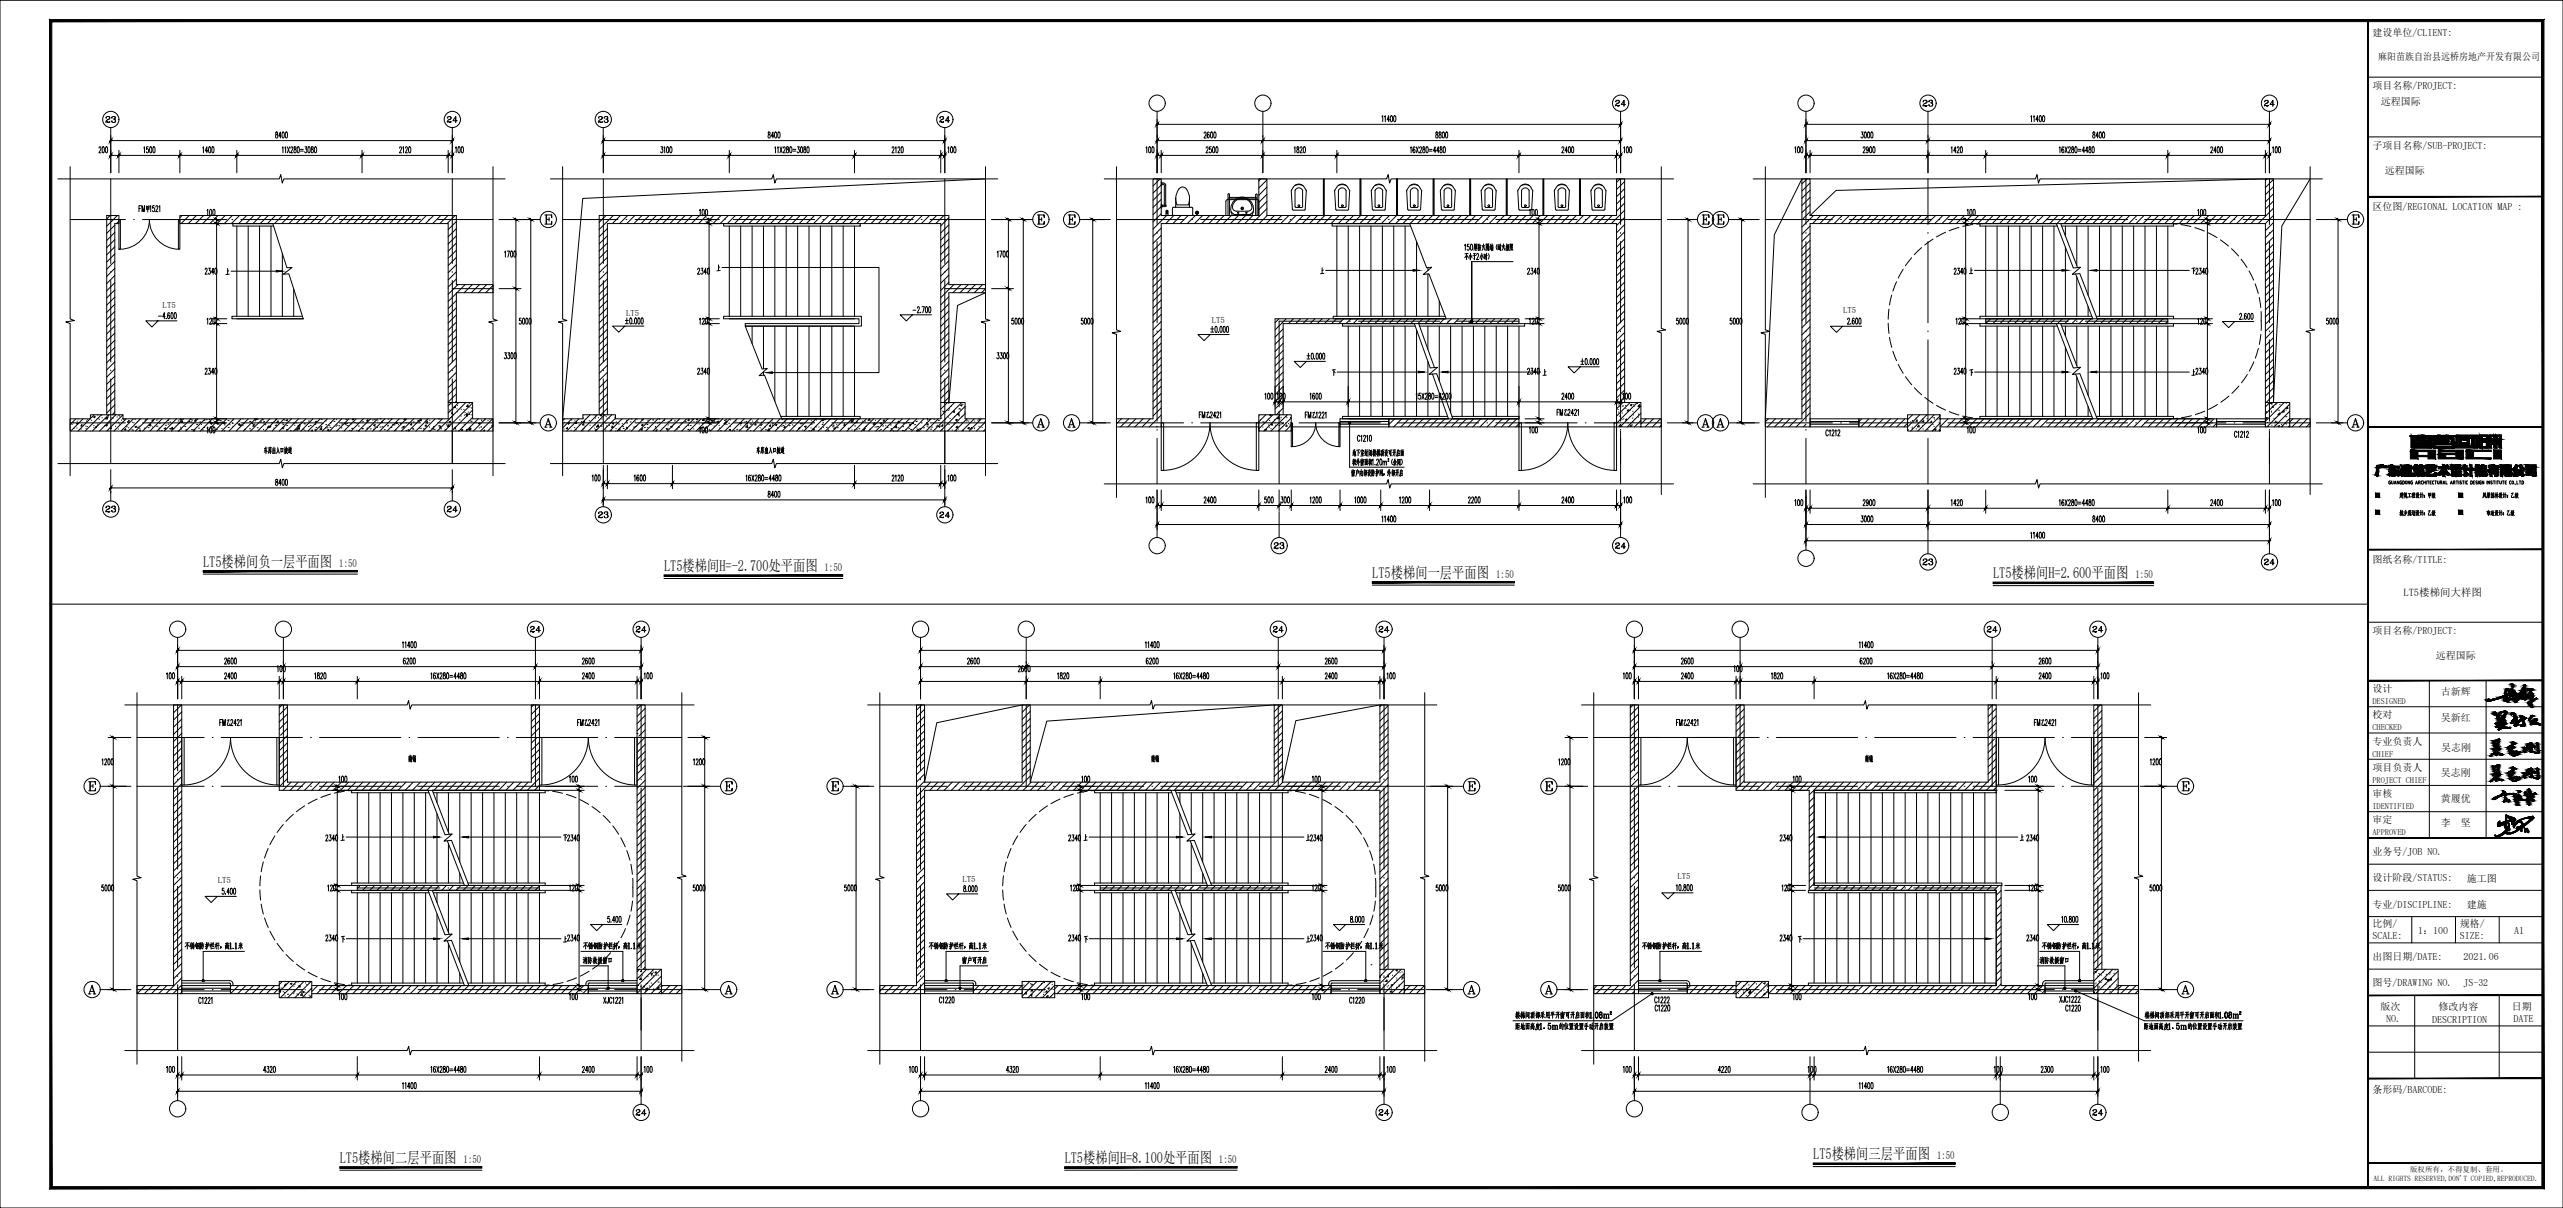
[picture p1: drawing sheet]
<svg xmlns="http://www.w3.org/2000/svg" width="1261mm" height="594mm" viewBox="0 0 1261 594" stroke-linecap="round" stroke-linejoin="round" font-family="sans-serif">
<defs><g id="words">
<g font-size="7.6">
<text x="100" y="279">LT5楼梯间负一层平面图</text>
<text x="327" y="281">LT5楼梯间H=-2.700处平面图</text>
<text x="675" y="284">LT5楼梯间一层平面图</text>
<text x="980" y="284">LT5楼梯间H=2.600平面图</text>
<text x="167" y="572">LT5楼梯间二层平面图</text>
<text x="524" y="572">LT5楼梯间H=8.100处平面图</text>
<text x="892" y="570">LT5楼梯间三层平面图</text>
</g>
<g font-size="5.7">
<text x="1179" y="255">城乡规划设计：乙级</text>
<text x="1222" y="255">市政设计：乙级</text>
</g>
<g font-size="5.4">
<text x="167" y="279">1:50</text>
<text x="406" y="281">1:50</text>
<text x="736" y="284">1:50</text>
<text x="1051" y="284">1:50</text>
<text x="228" y="572">1:50</text>
<text x="600" y="572">1:50</text>
<text x="953" y="570">1:50</text>
</g>
<text font-size="5.1" x="1182" y="293">LT5楼梯间大样图</text>
<g font-size="4.9">
<text x="1167" y="18">建设单位/CLIENT:</text>
<text x="1170" y="29">麻阳苗族自治县远桥房地产开发有限公司</text>
<text x="1167" y="44">项目名称/PROJECT:</text>
<text x="1171" y="52">远程国际</text>
<text x="1167" y="73">子项目名称/SUB-PROJECT:</text>
<text x="1173" y="86">远程国际</text>
<text x="1167" y="103">区位图/REGIONAL LOCATION MAP :</text>
<text x="1167" y="277">图纸名称/TITLE:</text>
<text x="1167" y="312">项目名称/PROJECT:</text>
<text x="1198" y="324">远程国际</text>
<text x="1167" y="340">设计</text>
<text x="1201" y="342">古新辉</text>
<text x="1167" y="353">校对</text>
<text x="1201" y="355">吴新红</text>
<text x="1167" y="367">专业负责人</text>
<text x="1201" y="369">吴志刚</text>
<text x="1167" y="379">项目负责人</text>
<text x="1201" y="381">吴志刚</text>
<text x="1167" y="392">审核</text>
<text x="1201" y="394">黄履优</text>
<text x="1167" y="405">审定</text>
<text x="1201" y="406">李</text>
<text x="1211" y="406">坚</text>
<text x="1167" y="421">业务号/JOB NO.</text>
<text x="1167" y="433">设计阶段/STATUS:</text>
<text x="1214" y="434">施工图</text>
<text x="1167" y="446">专业/DISCIPLINE:</text>
<text x="1214" y="447">建施</text>
<text x="1167" y="456">比例/</text>
<text x="1210" y="456">规格/</text>
<text x="1167" y="462">SCALE:</text>
<text x="1190" y="460">1：100</text>
<text x="1210" y="462">SIZE:</text>
<text x="1237" y="459">A1</text>
<text x="1167" y="472">出图日期/DATE:</text>
<text x="1212" y="472">2021.06</text>
<text x="1167" y="485">图号/DRAWING NO.</text>
<text x="1212" y="485">JS-32</text>
<text x="1171" y="497">版次</text>
<text x="1200" y="497">修改内容</text>
<text x="1236" y="497">日期</text>
<text x="1174" y="503">NO.</text>
<text x="1197" y="503">DESCRIPTION</text>
<text x="1236" y="503">DATE</text>
<text x="1167" y="537">条形码/BARCODE:</text>
</g>
<g font-size="4.3">
<text x="80" y="151">LT5</text>
<text x="308" y="156">LT5</text>
<text x="907" y="154">LT5</text>
<text x="596" y="159">LT5</text>
<text x="107" y="434">LT5</text>
<text x="473" y="434">LT5</text>
<text x="825" y="432">LT5</text>
</g>
<g font-size="4.1">
<text x="1167" y="346">DESIGNED</text>
<text x="1167" y="359">CHECKED</text>
<text x="1167" y="372">CHIEF</text>
<text x="1167" y="385">PROJECT CHIEF</text>
<text x="1167" y="398">IDENTIFIED</text>
<text x="1167" y="411">APPROVED</text>
</g>
<g font-size="3.7">
<text x="1168" y="581">ALL RIGHTS RESERVED,DON'T COPIED,REPRODUCED.</text>
<text x="1186" y="577">版权所有，不得复制、套用。</text>
</g>
</g></defs>
<!-- layer: WALL -->
<g fill="none" stroke="#000" stroke-width=".49">
<path d="M571 88l-4 3M571 95l-4 4M571 91l-4 4M571 98l-4 4M620 88l-1 1M623 88l-4 4M623 92l-4 4M623 96l-4 4M623 99l-4 4M797 88l-2 2M799 89l-4 4M799 93l-4 4"/>
<path d="M799 96l-4 4M799 100l-4 4M889 88l-3 2M890 90l-4 4M890 94l-4 4M890 97l-4 4M1115 88l-1 1M1118 88l-4 4M1118 92l-4 4M1118 95l-4 4M1118 99l-4 4M54 106l-2 2"/>
<path d="M56 111l-4 4M56 114l-4 4M56 118l-4 4M58 106l-6 5M59 109l-2 1M90 106l-2 1M93 106l-4 4M97 106l-4 4M100 106l-4 4M104 106l-4 4M107 106l-4 4M111 106l-4 4"/>
<path d="M114 106l-4 4M118 106l-4 4M121 106l-4 4M125 106l-4 4M128 106l-4 4M132 106l-4 4M136 106l-4 4M139 106l-4 4M143 106l-4 4M146 106l-4 4M150 106l-4 4M153 106l-4 4"/>
<path d="M157 106l-4 4M160 106l-4 4M164 106l-4 4M167 106l-4 4M171 106l-4 4M174 106l-4 4M178 106l-4 4M181 106l-4 4M185 106l-4 4M189 106l-4 4M192 106l-4 4M196 106l-4 4"/>
<path d="M199 106l-4 4M203 106l-4 4M206 106l-4 4M210 106l-4 4M213 106l-4 4M217 106l-4 4M220 106l-4 4M224 106l-4 4M224 109l-4 4M224 112l-4 4M224 116l-4 4M224 120l-4 4"/>
<path d="M298 106l-3 3M299 112l-4 4M299 116l-4 4M299 119l-4 5M302 106l-7 7M305 106l-4 4M309 106l-4 4M312 106l-4 4M316 106l-4 4M319 106l-4 4M323 106l-4 4M326 106l-4 4"/>
<path d="M330 106l-4 4M334 106l-4 4M337 106l-4 4M341 106l-4 4M344 106l-4 4M348 106l-4 4M351 106l-4 4M355 106l-4 4M358 106l-4 4M362 106l-4 4M365 106l-4 4M369 106l-4 4"/>
<path d="M372 106l-4 4M376 106l-4 4M379 106l-4 4M383 106l-4 4M387 106l-4 4M390 106l-4 4M394 106l-4 4M397 106l-4 4M401 106l-4 4M404 106l-4 4M408 106l-4 4M411 106l-4 4"/>
<path d="M415 106l-4 4M418 106l-4 4M422 106l-4 4M425 106l-4 4M429 106l-4 4M433 106l-5 4M436 106l-4 4M440 106l-4 4M443 106l-4 4M447 106l-4 4M450 106l-4 4M454 106l-4 4"/>
<path d="M457 106l-4 4M461 106l-4 4M464 106l-4 4M467 107l-4 4M467 111l-4 4M467 114l-4 4M467 118l-4 4M571 105l-4 4M571 112l-4 4M571 116l-4 4M571 119l-4 4M571 102l-4 4"/>
<path d="M574 106l-7 7M577 106l-4 4M581 106l-4 4M585 106l-4 4M588 106l-4 4M592 106l-4 4M595 106l-4 4M599 106l-4 4M602 106l-4 4M606 106l-4 4M609 106l-4 4M613 106l-4 4"/>
<path d="M616 106l-4 4M623 103l-7 7M623 106l-4 4M627 106l-4 4M630 106l-4 4M634 106l-4 4M638 106l-4 4M641 106l-4 4M645 106l-4 4M648 106l-4 4M652 106l-4 4M655 106l-4 4"/>
<path d="M659 106l-4 4M662 106l-4 4M666 106l-4 4M669 106l-4 4M673 106l-4 4M676 106l-4 4M680 106l-4 4M684 106l-4 4M687 106l-4 4M691 106l-4 4M694 106l-4 4M698 106l-4 4"/>
<path d="M701 106l-4 4M705 106l-4 4M708 106l-4 4M712 106l-4 4M715 106l-4 4M719 106l-4 4M722 106l-4 4M726 106l-4 4M729 106l-4 4M733 106l-4 4M737 106l-4 4M740 106l-4 4"/>
<path d="M744 106l-4 4M747 106l-4 4M751 106l-4 4M754 106l-4 4M758 106l-4 4M761 106l-4 4M765 106l-4 4M768 106l-4 4M772 106l-4 4M775 106l-4 4M779 106l-4 4M783 106l-4 4"/>
<path d="M786 106l-4 4M790 106l-4 4M793 106l-4 4M799 103l-6 7M799 107l-4 4M799 114l-4 4M799 110l-4 4M799 118l-4 4M890 104l-4 4M890 111l-4 4M890 115l-4 4M890 118l-4 4"/>
<path d="M890 101l-4 4M892 106l-6 6M896 106l-4 4M899 106l-4 4M903 106l-4 4M906 106l-4 4M910 106l-4 4M913 106l-4 4M917 106l-4 4M920 106l-4 4M924 106l-4 4M927 106l-4 4"/>
<path d="M931 106l-4 4M935 106l-4 4M938 106l-4 4M942 106l-4 4M945 106l-4 4M949 106l-4 4M952 106l-4 4M956 106l-4 4M959 106l-4 4M963 106l-4 4M966 106l-4 4M970 106l-4 4"/>
<path d="M973 106l-4 4M977 106l-4 4M980 106l-3 4M984 106l-4 4M988 106l-4 4M991 106l-4 4M995 106l-4 4M998 106l-4 4M1002 106l-4 4M1005 106l-4 4M1009 106l-4 4M1012 106l-4 4"/>
<path d="M1016 106l-4 4M1019 106l-4 4M1023 106l-4 4M1026 106l-4 4M1030 106l-4 4M1034 106l-4 4M1037 106l-4 4M1041 106l-4 4M1044 106l-4 4M1048 106l-4 4M1051 106l-4 4M1055 106l-4 4"/>
<path d="M1058 106l-4 4M1062 106l-4 4M1065 106l-4 4M1069 106l-4 4M1072 106l-4 4M1076 106l-4 4M1079 106l-4 4M1083 106l-4 4M1087 106l-4 4M1090 106l-4 4M1094 106l-4 4M1097 106l-4 4"/>
<path d="M1101 106l-4 4M1104 106l-4 4M1108 106l-4 4M1111 106l-4 4M1114 110h-224v100h-22v-4h18v-118h4v18h224v-18h4v110M1114 110v88M1118 102l-7 8M1118 106l-4 4M1118 113l-4 4M1118 109l-4 4M1118 117l-4 4M56 121l-4 4"/>
<path d="M56 125l-4 4M56 128l-4 4M56 132l-4 4M56 135l-4 5M56 139l-4 4M224 123l-4 4M224 127l-4 4M224 130l-4 4M224 134l-4 4M224 137l-4 4M225 140l-5 5M229 140l-4 4"/>
<path d="M232 140l-4 4M236 140l-4 4M239 140l-4 4M299 123l-4 4M299 127l-4 4M299 130l-4 4M299 134l-4 4M299 137l-4 4M467 139l-4 4M467 121l-4 4M467 125l-4 4M467 128l-4 4"/>
<path d="M467 132l-4 4M467 135l-4 4M469 140l-6 6M473 140l-4 4M476 140l-4 4M480 140l-4 4M483 140l-4 4M571 123l-4 4M571 126l-4 4M571 130l-4 4M571 133l-4 4M571 137l-4 4"/>
<path d="M799 121l-4 4M799 128l-4 4M799 135l-4 4M799 125l-4 4M799 132l-4 4M799 139l-4 4M890 132l-4 4M890 122l-4 4M890 125l-4 4M890 129l-4 4M890 136l-4 4M890 139l-4 4"/>
<path d="M1118 131l-4 4M1118 138l-4 4M1118 120l-4 4M1118 124l-4 4M1118 127l-4 4M1118 134l-4 4M56 143l-4 4M56 146l-4 4M56 150l-4 4M56 153l-4 4M56 157l-4 4M224 144l-4 4"/>
<path d="M224 148l-4 4M224 151l-4 4M224 155l-4 4M224 158l-4 4M242 144h1M243 140l-4 4M299 141l-4 4M299 144l-4 4M299 148l-4 4M299 151l-4 4M299 155l-4 4M299 158l-4 4"/>
<path d="M467 146l-4 4M467 149l-4 4M467 153l-4 4M467 157l-4 4M485 142l-2 2M571 140l-4 4M571 144l-4 4M571 148l-4 4M571 151l-4 4M571 155l-4 4M571 158l-4 4M629 157l-2 2"/>
<path d="M633 157l-6 5M636 157l-2 2M640 157l-3 2M643 157l-2 2M647 157l-3 2M650 157l-2 2M654 157l-2 2M657 157l-2 2M661 157l-2 2M665 157l-3 2M668 157l-2 2M672 157l-3 2"/>
<path d="M675 157l-2 2M679 157l-3 2M682 157l-2 2M686 157l-3 2M689 157l-2 2M693 157l-3 2M696 157l-2 2M700 157l-3 2M703 157l-2 2M707 157l-2 2M711 157l-3 2M714 157l-2 2"/>
<path d="M718 157l-3 2M721 157l-2 2M725 157l-3 2M728 157l-2 2M732 157l-3 2M735 157l-2 2M739 157l-3 2M742 157l-2 2M746 157l-3 2M747 159h.1M799 142l-4 4M799 149l-4 4"/>
<path d="M799 156l-4 4M799 146l-4 4M799 153l-4 4M799 160l-4 4M890 143l-4 4M890 147l-4 4M890 150l-4 4M890 154l-4 4M890 157l-4 4M977 157h89v2h-89zM979 157l-2 2M983 157l-3 2"/>
<path d="M986 157l-2 2M990 157l-3 2M993 157l-2 2M997 157l-3 2M1000 157l-2 2M1004 157l-2 2M1007 157l-2 2M1011 157l-2 2M1015 157l-3 2M1018 157l-2 2M1022 157l-3 2M1025 157l-2 2"/>
<path d="M1029 157l-3 2M1032 157l-2 2M1036 157l-3 2M1039 157l-2 2M1043 157l-3 2M1046 157l-2 2M1050 157l-3 2M1053 157l-2 2M1057 157l-2 2M1061 157l-3 2M1064 157l-2 2M1066 158l-1 1"/>
<path d="M1118 145l-4 4M1118 152l-4 4M1118 159l-4 4M1118 141l-4 4M1118 148l-4 4M1118 155l-4 4M56 160l-4 4M56 164l-4 4M56 167l-4 4M56 171l-4 4M56 174l-4 4M56 178l-4 4"/>
<path d="M224 162l-4 4M224 165l-4 4M224 169l-4 4M224 173l-4 4M224 176l-4 4M224 180l-4 4M299 162l-4 4M299 165l-4 4M299 169l-4 4M299 173l-4 4M299 176l-4 4M299 180l-4 4"/>
<path d="M467 160l-4 4M467 164l-4 4M467 167l-4 4M467 171l-4 4M467 174l-4 4M467 178l-4 4M571 162l-4 4M571 165l-4 4M571 169l-4 4M571 172l-4 4M571 176l-4 4M571 179l-4 4"/>
<path d="M631 165l-4 4M631 172l-4 4M631 179l-4 4M631 162l-4 4M631 169l-4 4M631 176l-4 4M799 164l-4 3M799 167l-4 4M799 171l-4 4M799 174l-4 4M799 178l-4 4M890 161l-4 4"/>
<path d="M890 164l-4 4M890 168l-4 4M890 171l-4 4M890 175l-4 4M890 178l-4 4M1118 166l-4 4M1118 173l-4 4M1118 162l-4 5M1118 170l-4 4M1118 177l-4 4M56 181l-4 4M56 185l-4 4"/>
<path d="M56 189l-4 4M56 192l-4 4M56 196l-4 4M56 199l-4 4M220 198v-88h-132v-4h136v34h19v4h-19v54M224 183l-4 4M224 187l-4 4M224 190l-4 4M224 194l-4 4M224 197v1M299 183l-4 4M299 187l-4 4"/>
<path d="M299 190l-4 4M299 194l-4 4M299 197l-4 4M463 198v-88h-164v94M467 198v-54h18v-4h-18v-34h-172v98M467 181l-4 4M467 185l-4 4M467 188l-4 4M467 192l-4 4M467 195l-3 3M571 183l-4 4M571 186l-4 4"/>
<path d="M571 190l-4 4M571 194l-4 3M571 197l-4 4M631 183l-4 4M631 187l-4 4M631 190l-4 4M631 194l-4 4M631 197l-4 4M795 198v-88h-224v100h-22v-4h18v-118h4v18h48v-18h4v18h172v-18h4v110M799 181l-4 4M799 185l-4 4M799 188l-4 4"/>
<path d="M799 192l-4 4M799 195l-2 3M890 182l-4 4M890 185l-4 4M890 189l-4 4M890 193l-4 4M890 196l-4 4M890 200l-4 4M1118 180l-4 4M1118 184l-4 4M1118 187l-4 4M1118 191l-4 4"/>
<path d="M1118 194l-3 4M37 206l-2 3M38 208v1zM38 212l6-6h-9v6h9M40 209v1zM41 206l-6 6M44 209l-2 3M52 204v-98h7v4h-3v94M56 203l-1 1M60 206h160M61 206h.1M62 211h-1z"/>
<path d="M62 206l-2 2M62 210h.1M63 207l1 1h-1zM65 212h.1M66 206l-6 5M66 206h.1M66 210h1zM68 210h.1M68 212l1-1v1M69 206l-6 6M71 211h.1M72 206h.1"/>
<path d="M73 206l-6 6M73 210h.1M74 208v1h-1l1-1M75 207l1-1-1 1zM76 206l-6 6M77 210h.1M77 207h.1M78 211h.1M79 212h.1M80 206l-6 6M81 211v-1v1zM81 209h.1"/>
<path d="M82 207h.1M83 209h.1M83 206l-6 6M84 211h.1M84 211l1-1v1zM85 211h.1M87 206l-6 6M88 212h.1M88 207h.1M88 208h.1M89 208h.1M89 211h.1"/>
<path d="M89 206h.1M89 207h1v1zM90 208h.1M90 206l-6 6M91 210h.1M91 211h.1M93 207h.1M94 206l-6 6M94 207h.1M94 211h.1M95 212l1-1v1zM95 212h.1"/>
<path d="M96 206h.1M96 206v1zM97 209h.1M97 206l-6 6M98 211h.1M98 207h.1M100 211h.1M100 210h.1M100 207h.1M101 206l-6 6M102 206h.1M103 208h.1"/>
<path d="M103 206h.1M103 207l1 1h-1zM104 208v1zM104 208h.1M104 210h.1M104 206l-6 6M105 212h.1M106 211h.1M107 207h.1M108 206l-6 6M108 207h.1M109 208h.1"/>
<path d="M110 212h.1M110 209h.1M111 208h-1h1M112 206l-6 6M112 207h.1M112 210h.1M113 209h.1M114 208h.1M115 206l-6 6M117 208h.1M118 207h.1M118 208v1h-1z"/>
<path d="M118 209h1h-1zM118 209h.1M119 206l-6 6M120 208h.1M120 211h.1M122 206l-6 6M123 211h.1M123 207h.1M124 208h.1M125 209v1h-1zM125 209h.1M125 207h.1"/>
<path d="M126 206h-1l-5 6M126 206h1M127 210h.1M128 207h.1M129 206h.1M129 206l-6 6M130 207h.1M130 209h.1M132 210h.1M132 210h1zM133 206l-6 6M133 210h.1"/>
<path d="M134 208h.1M135 209h.1M136 206h.1M136 209h.1M136 208l1-1v1zM136 206l-6 6M139 208h.1M139 209h.1M139 210v1zM140 206l-6 6M141 207v-1v1zM141 211h.1"/>
<path d="M141 209h.1M143 212h.1M143 206l-6 6M144 208h.1M145 212h.1M145 208h.1M146 210h.1M146 211h1h-1zM147 211v-1v1zM147 210h.1M147 206l-6 6M147 209l1 1-1-1z"/>
<path d="M148 208h.1M149 211h.1M150 208h.1M150 206l-6 6M152 210h.1M152 207h.1M153 209h.1M153 212l1-1v1M154 206l-6 6M155 209h.1M155 211h.1M155 207h1v1z"/>
<path d="M155 210h.1M157 210h.1M158 206l-6 6M158 210h.1M158 206h.1M158 210v1h-1zM158 208h.1M160 209h.1M161 210h.1M161 206l-6 6M161 212l1-1v1zM162 209h.1"/>
<path d="M162 210h.1M164 207h.1M165 206l-6 6M166 209h.1M167 209h.1M168 210h.1M168 209h.1M168 206l-6 6M169 208h1v1zM170 206h.1M171 208h.1M171 209h.1"/>
<path d="M172 206l-6 6M172 212h.1M173 208h.1M173 211h.1M174 206h-1h1M174 208h.1M175 206l-6 6M176 210h.1M176 212h.1M178 211h.1M178 207h.1M179 206l-6 6"/>
<path d="M181 210h.1M181 207h.1M181 206v1h-1zM182 210h.1M182 211h.1M182 206l-6 6M183 207h.1M184 211h.1M184 209h1h-1zM184 206h.1M184 210h.1M186 206l-6 6"/>
<path d="M187 210h.1M187 206h.1M188 210h.1M188 207v1zM189 211h.1M189 206l-6 6M191 209h.1M192 210h.1M192 206h1l-6 6M193 209h.1M194 209h.1M194 212h.1"/>
<path d="M195 208h.1M196 206l-6 6M197 208h.1M198 210h.1M198 210h1zM199 206h1M200 208h.1M200 212h.1M200 206l-6 6M201 211h.1M202 208l1 1h-1zM203 211h.1"/>
<path d="M203 207h.1M203 206l-6 6M205 207h.1M206 207h.1M207 207v-1v1zM207 211h.1M207 206l-6 6M208 211h.1M210 207h.1M210 209v1h-1zM210 207v1h-1zM211 206l-6 6"/>
<path d="M211 212h.1M213 211v-1v1zM213 210h.1M214 211h.1M214 206l-6 6M216 206h.1M216 209h.1M217 211h.1M217 210h-1zM218 206l-6 6M219 211h.1M219 209h.1"/>
<path d="M220 207l-5 5M220 209v1M221 210l-2 2M224 210v1h-1zM224 210l-2 2M227 211h1l-1 1zM228 210l-2 2M231 211h.1M231 210l-2 2M232 210v1h-1zM232 206h11v6h-183M235 206l-3 3"/>
<path d="M235 208h1v1zM238 212v-1v1M239 206l-6 6M242 206l-6 6M243 209l-3 3M278 206l-1 1M278 211l1-1v1zM280 208h-1zM281 206l-4 4M284 207v1h-1zM285 206l-6 6M287 206h-10v6h10"/>
<path d="M287 208l-5 4M287 211l-1 1M287 209h.1M299 201l-3 3M303 206h160M304 209h.1M305 211v1h-1M306 206l-3 3M306 210h.1M307 211h.1M309 210v1h-1zM310 206l-6 6"/>
<path d="M310 208h.1M310 206h.1M312 210h.1M313 206l-6 6M316 206h.1M316 211h-1zM316 207h.1M316 209h.1M317 206l-6 6M317 210h.1M318 209h.1M320 206l-6 6"/>
<path d="M321 207h.1M322 210h.1M323 212v-1v1M324 206l-6 6M324 208h.1M324 206h1M326 207h.1M327 206l-6 6M328 211h.1M330 207h.1M330 210h1h-1zM331 206l-6 6"/>
<path d="M332 207h.1M333 211h.1M334 210h.1M334 206l-6 6M337 207h.1M338 206l-6 6M338 211h.1M338 207l1-1v1zM340 209h.1M340 206h.1M341 206l-6 6M342 207h.1"/>
<path d="M343 206h.1M344 211h.1M344 211l1-1v1zM345 206l-6 6M345 208h.1M346 206h.1M346 206v1zM348 208h.1M348 206l-6 6M349 212h.1M350 207v-1v1M351 207h.1"/>
<path d="M352 206l-6 6M353 207v1zM353 208h.1M354 212h.1M356 206l-6 6M356 207h.1M357 208v1l-1-1zM357 206h.1M357 207l1 1h-1M357 207v1M358 208h.1M359 211v1z"/>
<path d="M359 206l-6 6M362 207h.1M362 211h.1M363 206l-6 6M364 208h.1M365 208h-1zM366 206l-6 6M367 207h.1M367 208h1v1zM368 209v1h-1zM368 210h.1M369 209h.1"/>
<path d="M370 206l-6 6M372 208v1h-1zM372 207h.1M373 206l-6 6M374 209h.1M377 211h.1M377 206l-6 6M378 208h.1M378 211v1zM379 209v1h-1zM380 209h.1M380 208h.1"/>
<path d="M380 206l-6 6M381 209h1zM382 210h.1M383 208h.1M384 206l-6 6M385 209h.1M386 207h.1M386 210h.1M387 206l-6 6M388 209h.1M388 208h.1M390 206h.1"/>
<path d="M390 209h.1M391 206l-6 6M392 206h.1M393 210v1zM394 208h.1M394 206l-6 6M396 210h.1M396 210h1h-1zM398 212h.1M398 206l-6 6M399 209h.1M400 207h.1"/>
<path d="M400 211h1h-1zM401 210h.1M401 206l-6 6M404 211h.1M404 207l1-1v1zM404 209h.1M405 206l-6 6M406 206h.1M406 210h.1M407 212l1-1v1M409 206l-6 6M410 210h.1"/>
<path d="M410 209h.1M410 211l1-1v1zM412 210h.1M412 206l-6 6M415 209h.1M416 206l-6 6M417 211h.1M419 208v-1v1M419 206l-6 6M420 206v1h-1zM420 209h.1M421 208h.1"/>
<path d="M423 211h.1M423 206l-6 6M425 212v-1v1M425 211h.1M426 210h.1M426 206l-6 6M427 207h.1M428 206h-1h1M428 211h.1M430 206l-6 6M430 208v1zM431 210h.1"/>
<path d="M432 210h.1M432 212h.1M433 208h1l-1 1zM433 211h.1M433 206l-6 6M434 209h.1M435 206v1h-1zM436 210h.1M437 206l-6 6M438 209h.1M438 211h.1M439 212h.1"/>
<path d="M440 212h.1M440 210l1-1v1zM440 206l-6 6M442 210h.1M442 207v1zM444 212h.1M444 206l-6 6M444 210h.1M444 208h.1M447 208h.1M447 211h.1M447 209h1z"/>
<path d="M447 206l-6 6M448 211h.1M449 208h.1M450 209h.1M451 207h.1M451 206l-6 6M451 212l1-1v1M452 211h.1M454 210h.1M454 206l-6 6M456 208h.1M456 206h.1"/>
<path d="M456 208l1 1h-1zM457 210h.1M457 206h.1M458 211h.1M458 206l-6 6M458 210h.1M459 206h.1M461 210h.1M462 206l-6 6M462 207h.1M462 210h.1M463 208l-4 4"/>
<path d="M463 211h.1M465 210l-2 2M468 210l-2 2M471 210h.1M472 210l-2 2M475 206h10v6h-182M476 206l-1 1M476 211l1-1v1zM478 210v1zM479 206l-6 6M483 206l-6 6M485 207v1"/>
<path d="M485 207l-5 5M485 211l-1 1M485 211h.1M552 206l-3 2M555 206l-4 4M559 206l-4 4M562 206l-4 4M566 206l-4 4M569 210h.1M571 201l-4 4M571 204l-6 6M619 204h16v8h-16z"/>
<path d="M622 211h1v1zM623 204l-4 3M625 204h.1M626 208v1h-1zM626 204l-7 7M627 204v-47h120v2h-116v45M629 205v1h-1zM630 204l-8 8M631 208h.1M631 201l-3 3M633 209v1zM633 204l-8 8"/>
<path d="M635 206l-6 6M635 209l-3 3M683 206h64v4h-64zM686 206l-3 3M690 206l-4 4M693 206l-4 4M697 206l-4 4M700 206l-4 4M704 206l-4 4M707 206l-4 4M711 206l-4 4M714 206l-4 4"/>
<path d="M718 206l-4 4M721 206l-4 4M725 206l-4 4M728 206l-4 4M732 206l-4 4M736 206l-4 4M739 206l-4 4M743 206l-4 4M746 206l-4 4M747 208l-1 2M807 206h10v4h-10M810 206l-3 3"/>
<path d="M813 206l-4 4M817 206l-4 4M817 209l-1 1M870 206l-2 1M873 206l-4 4M877 206l-4 4M880 206l-3 4M884 206l-4 4M888 209l-1 1M890 203l-6 7M916 206l-2 1M919 206l-4 4"/>
<path d="M923 206l-4 4M926 206l-4 4M930 206l-4 4M934 206l-4 4M937 206l-4 4M938 204h16v8h-16zM938 208l-1 2M941 204l-3 2M943 207h.1M944 209v1h-1zM944 204l-6 6h-24v-4h24M946 207v1z"/>
<path d="M948 204l-8 8M950 207v1zM951 204l-8 8M952 211v1zM954 204h.1M954 206h136v4h-136M954 205l-7 7M954 208l-3 4M954 211v1M955 206h-1M958 206l-4 4M962 206l-4 4"/>
<path d="M965 206l-4 4M969 206l-4 4M972 206l-4 4M976 206l-4 4M980 206l-5 4M983 206l-4 4M987 206l-4 4M990 206l-4 4M994 206l-4 4M997 206l-4 4M1001 206l-4 4M1004 206l-4 4"/>
<path d="M1008 206l-4 4M1011 206l-4 4M1015 206l-4 4M1018 206l-4 4M1022 206l-4 4M1025 206l-4 4M1029 206l-4 4M1033 206l-4 4M1036 206l-4 4M1040 206l-4 4M1043 206l-4 4M1047 206l-4 4"/>
<path d="M1050 206l-4 4M1054 206l-4 4M1057 206l-4 4M1061 206l-4 4M1064 206l-4 4M1068 206l-4 4M1071 206l-4 4M1075 206l-4 4M1078 206l-3 4M1082 206l-4 4M1086 206l-4 4M1089 206l-4 4"/>
<path d="M1090 208l-1 2M1126 206h10v4h-10M1128 206l-2 2M1132 206l-4 4M1135 206l-4 4M1136 208l-1 2M85 347h4v142h-22v-4h18zM86 347h-1M89 347l-4 4M89 350l-4 4M89 357l-4 4M89 354l-4 4"/>
<path d="M137 347h4v38h120v-38h4v42h-128zM139 347l-2 1M141 348l-4 4M141 355l-4 4M141 358l-3 4M141 351l-4 4M263 347l-2 1M265 347l-4 4M265 354l-4 4M265 351l-4 4M265 358l-4 4M316 347l-3 2"/>
<path d="M317 348l-4 4M317 352l-4 4M317 355l-4 4M317 359l-3 3M453 347l-2 2M455 356l-4 4M455 349l-4 4M455 352l-4 4M455 359l-4 4M503 347h.1M506 347l-3 3M507 353l-4 4"/>
<path d="M507 350l-4 4M507 357l-4 4M630 347l-3 3M631 350l-4 4M631 357l-4 4M631 353l-4 4M680 347l-1 1M683 347l-4 4M683 351l-4 4M683 354l-4 4M683 358l-4 4M802 347h4v142h-22v-4h18z"/>
<path d="M803 347l-1 1M806 348l-4 4M806 355l-4 4M806 351l-4 4M806 358l-4 4M856 347l-2 2M858 349l-4 4M858 356l-4 4M858 359l-3 3M858 352l-4 4M980 347l-2 2M982 359l-4 4"/>
<path d="M982 348l-4 4M982 355l-4 4M982 352l-4 4M1033 347l-3 3M1034 349l-4 4M1034 353l-4 4M1034 357l-4 3M89 361h.1M89 361l-4 4M89 364l-4 4M89 371l-4 4M89 378l-4 4"/>
<path d="M89 368l-4 4M89 375l-4 4M141 362l-4 4M141 369l-4 4M141 376l-4 4M141 365l-4 4M141 372l-4 4M141 379l-4 4M264 363l-3 2M265 369l-4 4M265 376l-4 4M265 365l-4 4"/>
<path d="M265 372l-4 4M265 379l-4 4M313 361v-14h4v16M313 361h.1M313 361v116M317 363l-4 3M317 370l-4 4M317 377l-4 4M317 366l-4 4M317 373l-4 4M317 363v114M455 363l-4 4"/>
<path d="M455 366l-4 4M455 370l-4 4M455 374l-4 4M455 377l-4 4M507 360l-4 4M507 364l-4 4M507 368l-4 3M507 371l-4 4M507 375l-4 4M507 378l-4 4M631 378l-4 4M631 360l-4 4"/>
<path d="M631 364l-4 4M631 367l-4 4M631 371l-4 4M631 374l-4 4M683 361l-4 4M683 365l-4 4M683 368l-4 4M683 372l-4 4M683 375l-4 4M683 379l-4 4M805 363l-3 3M806 369l-4 4"/>
<path d="M806 376l-4 4M806 365l-4 4M806 372l-4 4M806 379l-4 4M858 363l-4 4M858 377l-4 4M858 366l-4 4M858 370l-4 4M858 373l-4 4M981 363l-3 4M982 366l-4 4M982 370l-4 4"/>
<path d="M982 373l-4 4M982 377l-4 4M1030 361v-14h4v130M1030 361h.1M1030 361v116M1034 360l-3 3M1034 364l-4 4M1034 367l-4 4M1034 371l-4 4M1034 374l-4 4M1034 378l-4 4M89 385l-4 4"/>
<path d="M89 392l-4 5M89 400l-4 4M89 382l-4 4M89 389l-4 4M89 396l-4 4M141 383l-4 4M143 385l-4 4M147 385l-4 4M150 385l-4 4M154 385l-4 4M157 385l-4 4M161 385l-4 4"/>
<path d="M164 385l-4 4M168 385l-4 4M171 385l-4 4M175 385l-4 4M179 385l-4 4M182 385l-4 4M186 385l-4 4M189 385l-4 4M193 385l-4 4M196 385l-4 4M200 385l-4 4M203 385l-4 4"/>
<path d="M207 385l-4 4M210 385l-4 4M214 385l-4 4M217 385l-4 4M221 385l-4 4M224 385l-3 4M228 385l-4 4M232 385l-4 4M235 385l-4 4M239 385l-4 4M242 385l-4 4M246 385l-4 4"/>
<path d="M249 385l-4 4M253 385l-4 4M256 385l-4 4M260 385l-4 4M265 386l-2 3M265 383l-6 6M317 384l-4 4M317 391l-4 4M317 398l-4 4M317 380l-4 4M317 387l-4 4M317 394l-4 4"/>
<path d="M455 384l-4 4M455 391l-4 4M455 395l-4 4M455 398l-4 4M455 381l-4 4M458 385l-7 7M461 385l-4 4M465 385l-4 4M468 385l-4 4M472 385l-4 4M476 385l-4 4M479 385l-4 4"/>
<path d="M483 385l-4 4M486 385l-4 4M490 385l-4 4M493 385l-4 4M497 385l-4 4M500 385l-4 4M507 382l-7 7M507 385l-4 4M511 385l-4 4M514 385l-4 4M518 385l-4 4M521 385l-4 4"/>
<path d="M525 385l-4 4M529 385l-4 4M532 385l-4 4M536 385l-4 4M539 385l-4 4M543 385l-4 4M546 385l-4 4M550 385l-4 4M553 385l-4 4M557 385l-4 4M560 385l-4 4M564 385l-4 4"/>
<path d="M567 385l-4 4M571 385l-4 4M575 385l-4 4M578 385l-4 4M582 385l-4 4M585 385l-4 4M589 385l-4 4M592 385l-4 4M596 385l-4 4M599 385l-4 4M603 385l-4 4M606 385l-4 4"/>
<path d="M610 385l-4 4M613 385l-4 4M617 385l-4 4M620 385l-4 4M624 385l-4 4M631 381l-7 8M631 385l-4 4M635 385l-4 4M638 385l-4 4M642 385l-4 4M645 385l-4 4M649 385l-4 4"/>
<path d="M652 385l-4 4M656 385l-4 4M659 385l-4 4M663 385l-4 4M666 385l-4 4M670 385l-4 4M674 385l-4 4M677 385l-4 4M683 382l-6 7M683 386l-4 4M683 389l-4 5M683 397l-4 4"/>
<path d="M683 393l-4 4M806 383l-4 4M806 390l-4 4M806 397l-4 4M806 387l-4 3M806 394l-4 4M858 384l-4 4M858 380l-4 4M861 385l-4 4M864 385l-4 4M868 385l-4 4M871 385l-4 4"/>
<path d="M875 385l-4 4M879 385l-4 4M882 385l-4 4M886 385l-4 4M889 385l-4 4M892 389l-2 2M892 389h90v-42h-4v38h-120v-38h-4v42h36v49h92v47h-112M892 389v46h92v50h22v4h-23M892 392l-2 2M892 399l-2 3M892 396l-2 2M893 385l-4 4"/>
<path d="M896 385l-4 4M900 385l-4 4M903 385l-4 4M907 385l-4 4M910 385l-4 4M914 385l-4 4M917 385l-4 4M921 385l-4 4M925 385l-4 4M928 385l-4 4M932 385l-4 4M935 385l-4 4"/>
<path d="M939 385l-4 4M942 385l-4 4M946 385l-4 4M949 385l-4 4M953 385l-4 4M956 385l-4 4M960 385l-4 4M963 385l-4 4M967 385l-4 4M970 385l-4 4M974 385l-4 4M978 385l-4 4"/>
<path d="M982 384l-5 5M982 387l-1 2M982 380l-4 4M1034 381l-4 4M1034 385l-4 4M1034 388l-4 4M1034 392l-4 4M1034 395l-4 4M1034 399l-4 4M89 407l-4 4M89 403l-4 4M89 410l-4 4"/>
<path d="M89 414l-4 4M89 417l-4 4M317 405l-4 4M317 412l-4 4M317 419l-4 4M317 401l-4 4M317 408l-4 4M317 416l-4 4M455 409l-4 4M455 416l-4 4M455 402l-4 4M455 405l-4 4"/>
<path d="M455 412l-4 4M455 419l-4 5M683 404l-4 4M683 411l-4 4M683 400l-4 4M683 407l-4 4M683 414l-4 4M683 418l-4 4M806 404l-4 4M806 411l-4 4M806 401l-4 4M806 408l-4 4"/>
<path d="M806 415l-4 4M806 418l-4 4M892 406l-2 3M892 413l-2 3M892 403l-2 2M892 410l-2 2M892 417l-2 2M1034 402l-4 4M1034 406l-4 4M1034 410l-4 4M1034 413l-4 4M1034 417l-4 4"/>
<path d="M89 421l-4 4M89 424l-4 4M89 428l-4 4M89 431l-4 4M89 435l-4 4M89 438l-4 4M176 435h89v3h-89zM177 435l-1 2M181 435l-3 3M184 435l-2 3M188 435l-3 3M191 435l-2 3"/>
<path d="M195 435l-3 3M198 435l-2 3M202 435l-2 3M206 435l-3 3M209 435l-2 3M213 435l-3 3M216 435l-2 3M220 435l-3 3M223 435l-2 3M227 435l-3 3M230 435l-2 3M234 435l-3 3"/>
<path d="M237 435l-2 3M241 435l-3 3M244 435l-2 3M248 435l-2 3M251 435l-2 3M255 435l-2 3M259 435l-3 3M262 435l-2 3M265 436l-2 2M317 426l-4 4M317 433l-4 4M317 423l-4 4"/>
<path d="M317 430l-4 4M317 437l-4 4M455 423l-4 4M455 430l-4 4M455 437l-4 4M455 427l-4 4M455 434l-4 4M541 435h90v3h-90zM541 435v1M545 435l-2 3M548 435l-2 3M552 435l-2 3"/>
<path d="M556 435l-3 3M559 435l-2 3M563 435l-3 3M566 435l-2 3M570 435l-3 3M573 435l-2 3M577 435l-3 3M580 435l-2 3M584 435l-3 3M587 435l-2 3M591 435l-3 3M594 435l-2 3"/>
<path d="M598 435l-2 3M601 435l-2 3M605 435l-2 3M609 435l-3 3M612 435l-2 3M616 435l-3 3M619 435l-2 3M623 435l-3 3M626 435l-2 3M630 435l-3 3M683 421l-4 4M683 425l-4 4"/>
<path d="M683 428l-4 4M683 432l-4 4M683 435l-4 4M683 439l-4 4M806 429l-4 4M806 422l-4 4M806 425l-4 4M806 432l-4 4M806 436l-4 4M806 440l-4 4M892 420l-2 3M892 424l-2 2"/>
<path d="M892 431l-2 2M892 427l-2 3M892 434l-2 3M895 435l-2 3M898 435l-2 3M902 435l-2 3M906 435l-3 3M909 435l-2 3M913 435l-3 3M916 435l-2 3M920 435l-3 3M923 435l-2 3"/>
<path d="M927 435l-3 3M930 435l-2 3M934 435l-3 3M937 435l-2 3M941 435l-3 3M944 435l-2 3M948 435l-2 3M951 435l-2 3M955 435l-2 3M959 435l-3 3M962 435l-2 3M966 435l-3 3"/>
<path d="M969 435l-2 3M973 435l-3 3M976 435l-2 3M980 435l-3 3M983 435l-2 3M984 438l-2 2M1034 420l-4 4M1034 424l-4 4M1034 427l-4 4M1034 431l-4 4M1034 434l-4 4M1034 438l-4 4"/>
<path d="M89 442l-4 4M89 446l-4 4M89 449l-4 4M89 453l-4 4M89 456l-4 4M89 460l-4 4M317 440l-4 4M317 447l-4 4M317 454l-4 4M317 444l-4 4M317 451l-4 4M317 458l-4 4"/>
<path d="M455 444l-4 4M455 451l-4 4M455 458l-4 4M455 441l-4 4M455 448l-4 4M455 455l-4 4M683 443l-4 4M683 446l-4 4M683 450l-4 4M683 453l-4 4M683 457l-4 4M806 443l-4 4"/>
<path d="M806 447l-4 4M806 450l-4 4M806 454l-4 4M806 457l-4 4M984 445l-2 2M984 452l-2 2M984 459l-2 3M984 441l-2 3M984 449l-2 2M984 456l-2 2M1034 441l-4 4M1034 445l-4 4"/>
<path d="M1034 448l-4 4M1034 452l-4 4M1034 455l-4 5M1034 459l-4 4M89 467l-4 4M89 470l-4 4M89 474l-4 4M89 477l-4 4M89 463l-4 4M317 461l-4 4M317 465l-4 4M317 469l-4 4"/>
<path d="M317 472l-4 4M317 476l-1 1M455 465l-4 4M455 473l-4 4M455 480l-4 4M455 462l-4 4M455 469l-4 4M455 476l-4 4M679 477v-88h-224v100h-22v-4h18v-138h4v38h48v-38h4v38h120v-38h4v38h48v-38h4v130M683 460l-4 4M683 464l-4 4M683 467l-4 4"/>
<path d="M683 471l-4 4M683 474l-2 3M806 464l-4 4M806 471l-4 4M806 478l-4 4M806 461l-4 4M806 468l-4 4M806 475l-4 4M984 466l-2 3M984 473l-2 3M984 463l-2 2M984 470l-2 2"/>
<path d="M984 477l-2 2M1034 463l-4 4M1034 466l-4 4M1034 470l-4 4M1034 473l-3 4M68 485h-1M71 485l-4 4M75 485l-4 4M79 485l-4 4M82 485l-4 4M89 481l-7 8M89 484l-4 5"/>
<path d="M89 488v1M114 485h-1M117 485l-4 4M121 485l-4 4M125 485l-5 4M128 485l-4 4M132 485l-4 4M135 485l-4 4M137 483h16v8h-16zM137 485h-24v4h24M137 486l-2 3M139 483l-2 1"/>
<path d="M140 484l1 1h-1zM142 483l-5 5 1-1v1h-1M143 484h1h-1zM146 483l-8 8M148 485h-1zM148 489h1v1zM149 488h1h-1zM150 483l-8 8M153 483l-8 8M153 485h136v4h-136M153 486l-4 5M153 489l-1 2"/>
<path d="M156 485l-3 3M160 485l-4 4M163 485l-4 4M167 485l-4 4M170 485l-4 4M174 485l-4 4M178 485l-4 4M181 485l-4 4M185 485l-4 4M188 485l-4 4M192 485l-4 4M195 485l-4 4"/>
<path d="M199 485l-4 4M202 485l-4 4M206 485l-4 4M209 485l-4 4M213 485l-4 4M216 485l-4 4M220 485l-4 4M223 485l-4 4M227 485l-4 4M231 485l-4 4M234 485l-4 4M238 485l-4 4"/>
<path d="M241 485l-4 4M245 485l-4 4M248 485l-4 4M252 485l-4 4M255 485l-4 4M259 485l-4 4M262 485l-4 4M266 485l-4 4M269 485l-4 4M273 485l-4 4M277 485l-4 4M280 485l-4 4"/>
<path d="M284 485l-4 4M287 485l-4 4M289 486l-2 3M325 485h10v4h-10M326 485h-1M330 485l-4 4M333 485l-4 4M335 486l-2 3M436 485l-3 2M439 485l-4 4M443 485l-4 4M446 485l-4 4"/>
<path d="M450 485l-4 4M455 483l-6 6M482 485l-3 2M485 485l-4 4M489 485l-4 4M492 485l-4 4M496 485l-4 4M499 489l4-4h-24v4h24M499 485l-4 4M503 483h16v8h-16zM503 488l-1 1M503 483h.1"/>
<path d="M505 488v1h-1zM507 483l-4 3M507 489h1v1zM508 487h-1zM510 483l-7 7M514 483l-8 8M515 487v1h-1zM515 486h1zM515 490h1h-1h1M517 483l-8 8M519 489h136v-4h-136l-6 6M519 488l-3 3"/>
<path d="M520 485l-1 1M524 485l-4 4M528 485l-4 4M531 485l-4 4M535 485l-4 4M538 485l-4 4M542 485l-4 4M545 485l-4 4M549 485l-4 4M552 485l-4 4M556 485l-4 4M559 485l-4 4"/>
<path d="M563 485l-4 4M566 485l-4 4M570 485l-4 4M573 485l-3 4M577 485l-4 4M581 485l-4 4M584 485l-4 4M588 485l-4 4M591 485l-4 4M595 485l-4 4M598 485l-4 4M602 485l-4 4"/>
<path d="M605 485l-4 4M609 485l-4 4M612 485l-4 4M616 485l-4 4M619 485l-4 4M623 485l-4 4M627 485l-4 4M630 485l-4 4M634 485l-4 4M637 485l-4 4M641 485l-4 4M644 485l-4 4"/>
<path d="M648 485l-4 4M651 485l-4 4M655 485l-4 4M655 488l-1 1M691 485h10v4h-10M694 485l-3 3M697 485l-4 4M701 485l-4 4M701 488l-1 1M786 485l-2 1M789 485l-4 4M793 485l-4 4"/>
<path d="M796 485l-4 4M800 485l-4 4M804 488l-1 1M806 482l-7 7M832 485l-2 1M835 485l-4 4M839 485l-4 4M842 485l-4 4M846 485l-4 4M849 485l-4 4M853 485l-4 4M854 483h16v8h-16z"/>
<path d="M854 485h-24v4h24M854 487l-2 2M857 483l-3 2M859 487h1zM860 483l-6 6M861 488v1l-1-1zM861 487v1h-1zM864 483l-8 8M866 491h.1M867 483l-8 8M868 489h.1M868 484v-1v1"/>
<path d="M870 483l-7 8M870 487l-4 4M870 490v1M871 485h-1M874 485l-4 4h113M878 485l-4 4M881 485l-4 4M885 485l-4 4M888 485l-4 4M892 485l-4 4M895 485l-4 4M899 485l-4 4"/>
<path d="M902 485l-4 4M906 485l-4 4M909 485l-4 4M913 485l-4 4M916 485l-4 4M920 485l-4 4M924 485l-4 4M927 485l-4 4M931 485l-4 4M934 485l-4 4M938 485l-4 4M941 485l-4 4"/>
<path d="M945 485l-4 4M948 485l-4 4M952 485l-4 4M955 485l-4 4M959 485l-4 4M962 485l-4 4M966 485l-4 4M969 485l-4 4M973 485l-4 4M977 485l-4 4M980 485l-4 4M983 489h.1"/>
<path d="M984 480l-2 3M984 484l-4 5M987 485l-4 4M991 485l-4 4M994 485l-4 4M998 485l-4 4M1001 485l-4 4M1005 485l-4 4M1006 487l-2 2M1042 485h10v4h-10M1044 485l-2 1M1047 485l-4 4"/>
<path d="M1051 485l-4 4M1052 487l-2 2"/>
</g>
<!-- layer: COLUMN -->
<g fill="none" stroke="#000" stroke-width=".49">
<path d="M222 198l-2 2M226 198l-6 5M229 198l-9 9M230 199v1h-1zM232 198l-11 12M466 198l-3 3M470 198l-7 7M473 199v1zM473 198l-10 10M475 200l-10 10M795 198h12v12h-12zM795 198h.1"/>
<path d="M796 198h-1M798 198l-3 3M802 198l-7 7M803 199v1l-1-1h1M805 198l-10 10M807 199v1h-1zM807 200l-10 10M1114 198h12v12h-12zM1117 198l-3 2M1117 198h1v1zM1118 200h.1M1120 198l-6 6"/>
<path d="M1124 198l-10 9M1126 199l-11 11M44 212h16M46 205h1zM46 204l-2 2M47 210h.1M50 204l-6 5M52 209h1zM53 205v1h-1zM53 204l-8 8M55 210v1h-1zM57 204l-8 8"/>
<path d="M60 206v-2h-16v2M60 204l-7 8M60 208l-4 4M60 211v1M220 206v-8h12v8M220 209h1v1h-1M221 207h1l-1 1zM223 203h-1zM223 200h1v1zM229 204h1v1zM230 203v1h-1zM232 202l-8 8"/>
<path d="M232 205l-4 5M232 209l-1 1M287 206v-2h16v2M287 212h16M287 204h.1M287 209v-1v1M287 207h1l-1 1zM290 204l-3 4M293 210l1-1v1zM293 211v1v-1h1M294 204l-7 7M294 209v1z"/>
<path d="M295 204h1v1zM297 204l-8 8M301 204l-8 8M301 208h1v1zM301 210h1h-1zM303 206l-7 6M303 209l-3 3M463 206v-8h12v8M464 209v1h-1zM464 203l1-1v1zM469 202l1 1h-1zM470 207l1-1v1z"/>
<path d="M471 210h.1M472 203v1h-1zM475 203l-7 7M475 207l-3 3M795 209h.1M797 209v1h-1zM800 206v1zM801 201v1zM802 209v1zM807 203l-6 7M807 207l-3 3M1115 206v-1v1z"/>
<path d="M1120 207v1h-1zM1121 210v-1v1zM1121 204v-1l1 1zM1123 202h1v1zM1125 200v1zM1126 202l-7 8M1126 206l-4 4M1126 209v1M1126 208h.1M313 477h12v12h-12zM315 477l-2 1M316 477v1h-1z"/>
<path d="M318 477l-5 4M320 479h1zM322 477l-9 8M323 478h-1h1v1M325 477l-12 11M679 477h12v12h-12zM682 477l-3 3v1M683 480h-1zM686 477l-7 7M687 477v1v-1M689 477l-10 10M691 479l-10 10"/>
<path d="M1030 477h12v12h-12zM1031 478h.1M1032 477l-2 2M1036 477l-6 5M1039 477l-9 9M1042 478l-11 11M315 481l1 1h-1zM317 485h-1zM318 486v1zM324 485v1zM325 480l-8 9M325 484l-5 5"/>
<path d="M325 487l-1 2M325 483h.1M679 481h.1M682 482v1zM684 487v1zM684 484h1v1zM690 480v1zM691 482l-7 7M691 486l-3 3M691 488v1M1030 488v1M1036 481v1z"/>
<path d="M1037 482h.1M1037 489h.1M1039 481v1h-1zM1042 481l-8 8M1042 485l-4 4M1042 488v1"/>
</g>
<g fill="#000" stroke="#000" stroke-width=".49">
<circle cx="222" cy="199" r=".1"/>
<circle cx="225" cy="199" r=".1"/>
<circle cx="231" cy="198" r=".1"/>
<circle cx="467" cy="198" r=".1"/>
<circle cx="474" cy="199" r=".1"/>
<circle cx="803" cy="199" r=".1"/>
<circle cx="1115" cy="200" r=".1"/>
<circle cx="45" cy="205" r=".1"/>
<circle cx="45" cy="207" r=".1"/>
<circle cx="46" cy="209" r=".1"/>
<circle cx="46" cy="210" r=".1"/>
<circle cx="48" cy="206" r=".1"/>
<circle cx="48" cy="204" r=".1"/>
<circle cx="50" cy="205" r=".1"/>
<circle cx="51" cy="209" r=".1"/>
<circle cx="53" cy="212" r=".1"/>
<circle cx="53" cy="204" r=".1"/>
<circle cx="54" cy="208" r=".1"/>
<circle cx="56" cy="206" r=".1"/>
<circle cx="59" cy="208" r=".1"/>
<circle cx="60" cy="207" r=".1"/>
<circle cx="221" cy="206" r=".1"/>
<circle cx="222" cy="205" r=".1"/>
<circle cx="222" cy="202" r=".1"/>
<circle cx="223" cy="210" r=".1"/>
<circle cx="223" cy="204" r=".1"/>
<circle cx="225" cy="201" r=".1"/>
<circle cx="225" cy="202" r=".1"/>
<circle cx="226" cy="208" r=".1"/>
<circle cx="226" cy="206" r=".1"/>
<circle cx="227" cy="201" r=".1"/>
<circle cx="228" cy="209" r=".1"/>
<circle cx="231" cy="200" r=".1"/>
<circle cx="232" cy="207" r=".1"/>
<circle cx="232" cy="204" r=".1"/>
<circle cx="288" cy="210" r=".1"/>
<circle cx="293" cy="211" r=".1"/>
<circle cx="293" cy="209" r=".1"/>
<circle cx="294" cy="210" r=".1"/>
<circle cx="294" cy="205" r=".1"/>
<circle cx="296" cy="209" r=".1"/>
<circle cx="296" cy="206" r=".1"/>
<circle cx="298" cy="208" r=".1"/>
<circle cx="299" cy="206" r=".1"/>
<circle cx="300" cy="209" r=".1"/>
<circle cx="301" cy="210" r=".1"/>
<circle cx="302" cy="205" r=".1"/>
<circle cx="463" cy="206" r=".1"/>
<circle cx="464" cy="202" r=".1"/>
<circle cx="465" cy="206" r=".1"/>
<circle cx="467" cy="209" r=".1"/>
<circle cx="467" cy="206" r=".1"/>
<circle cx="469" cy="202" r=".1"/>
<circle cx="469" cy="208" r=".1"/>
<circle cx="470" cy="208" r=".1"/>
<circle cx="472" cy="201" r=".1"/>
<circle cx="472" cy="204" r=".1"/>
<circle cx="473" cy="208" r=".1"/>
<circle cx="475" cy="201" r=".1"/>
<circle cx="797" cy="205" r=".1"/>
<circle cx="798" cy="210" r=".1"/>
<circle cx="798" cy="203" r=".1"/>
<circle cx="799" cy="206" r=".1"/>
<circle cx="802" cy="205" r=".1"/>
<circle cx="802" cy="202" r=".1"/>
<circle cx="803" cy="209" r=".1"/>
<circle cx="803" cy="208" r=".1"/>
<circle cx="804" cy="204" r=".1"/>
<circle cx="1116" cy="210" r=".1"/>
<circle cx="1117" cy="202" r=".1"/>
<circle cx="1117" cy="203" r=".1"/>
<circle cx="1119" cy="209" r=".1"/>
<circle cx="1119" cy="202" r=".1"/>
<circle cx="1120" cy="208" r=".1"/>
<circle cx="1121" cy="202" r=".1"/>
<circle cx="1123" cy="210" r=".1"/>
<circle cx="1124" cy="208" r=".1"/>
<circle cx="1125" cy="205" r=".1"/>
<circle cx="314" cy="478" r=".1"/>
<circle cx="316" cy="480" r=".1"/>
<circle cx="317" cy="477" r=".1"/>
<circle cx="321" cy="480" r=".1"/>
<circle cx="321" cy="478" r=".1"/>
<circle cx="323" cy="480" r=".1"/>
<circle cx="324" cy="480" r=".1"/>
<circle cx="681" cy="477" r=".1"/>
<circle cx="686" cy="480" r=".1"/>
<circle cx="690" cy="480" r=".1"/>
<circle cx="1033" cy="479" r=".1"/>
<circle cx="1035" cy="478" r=".1"/>
<circle cx="1038" cy="479" r=".1"/>
<circle cx="1038" cy="478" r=".1"/>
<circle cx="1040" cy="479" r=".1"/>
<circle cx="313" cy="484" r=".1"/>
<circle cx="314" cy="481" r=".1"/>
<circle cx="314" cy="485" r=".1"/>
<circle cx="318" cy="487" r=".1"/>
<circle cx="318" cy="484" r=".1"/>
<circle cx="319" cy="484" r=".1"/>
<circle cx="319" cy="480" r=".1"/>
<circle cx="319" cy="485" r=".1"/>
<circle cx="320" cy="483" r=".1"/>
<circle cx="321" cy="484" r=".1"/>
<circle cx="322" cy="487" r=".1"/>
<circle cx="322" cy="486" r=".1"/>
<circle cx="323" cy="486" r=".1"/>
<circle cx="681" cy="484" r=".1"/>
<circle cx="681" cy="483" r=".1"/>
<circle cx="682" cy="481" r=".1"/>
<circle cx="682" cy="485" r=".1"/>
<circle cx="684" cy="486" r=".1"/>
<circle cx="685" cy="488" r=".1"/>
<circle cx="686" cy="487" r=".1"/>
<circle cx="687" cy="486" r=".1"/>
<circle cx="687" cy="481" r=".1"/>
<circle cx="688" cy="485" r=".1"/>
<circle cx="690" cy="482" r=".1"/>
<circle cx="691" cy="487" r=".1"/>
<circle cx="691" cy="485" r=".1"/>
<circle cx="1031" cy="484" r=".1"/>
<circle cx="1031" cy="487" r=".1"/>
<circle cx="1032" cy="489" r=".1"/>
<circle cx="1033" cy="486" r=".1"/>
<circle cx="1033" cy="483" r=".1"/>
<circle cx="1033" cy="485" r=".1"/>
<circle cx="1033" cy="482" r=".1"/>
<circle cx="1036" cy="484" r=".1"/>
<circle cx="1037" cy="483" r=".1"/>
<circle cx="1038" cy="485" r=".1"/>
<circle cx="1038" cy="482" r=".1"/>
</g>
<!-- layer: C-B -->
<g fill="none" stroke="#000" stroke-width=".49">
<path d="M951 118l-4 2M957 114l-4 3M964 112l-5 1M970 110l-4 1M977 110h-5M1066 110h5M1073 110l5 1M1080 112l4 2M1086 114l5 3M1092 118l4 3M933 139l-2 4M936 132l-2 5"/>
<path d="M940 127l-3 4M945 122l-3 3M1098 122l3 4M1102 127l3 5M1106 133l3 5M1109 140l2 4M929 159v5M929 152v5M931 145l-1 5M1111 146l1 5M1112 153v9M930 166l1 5"/>
<path d="M931 173l2 4M934 179l2 5M1109 178l-2 4M1111 171l-2 5M1112 164l-1 5M937 185l3 4M942 191l3 3M947 195l4 3M953 199l4 3M1091 199l-5 2M1096 195l-4 3M1101 190l-3 3"/>
<path d="M1106 184l-3 4M223 212v16M465 212v16M797 212v16M959 202l5 2M966 205l4 1M972 206h5M1071 206h-5M1078 204l-5 1M1085 202l-5 2M1116 212v16M150 396l-4 3"/>
<path d="M156 393l-4 2M163 391l-5 1M169 389l-4 1M176 389h-5M265 389h5M272 389l5 1M279 391l4 1M285 393l5 3M291 397l4 3M515 396l-4 3M521 393l-4 2M528 391l-5 1"/>
<path d="M535 389l-5 1M541 389h-4M631 389h4M637 389l5 1M644 391l5 1M651 393l4 3M657 397l4 3M132 417l-2 5M135 411l-2 4M139 405l-3 4M144 400l-3 4M297 401l3 4"/>
<path d="M301 406l3 4M305 412l3 4M308 418l2 5M497 417l-1 5M501 411l-3 4M505 405l-3 4M510 400l-4 4M662 401l4 4M667 406l3 4M671 412l2 4M674 418l1 5M128 438v5"/>
<path d="M128 431v5M130 424l-2 5M310 425l1 5M311 432v9M493 438l1 5M494 431l-1 5M495 424l-1 5M676 425l1 5M677 432v9M128 445l2 5M130 451l2 5M133 458l2 4"/>
<path d="M308 457l-3 4M310 450l-2 5M311 443l-1 5M494 445l1 5M496 451l1 5M498 458l3 4M673 457l-2 4M675 450l-1 5M677 443l-1 5M136 464l3 4M141 469l3 4M146 474l4 3"/>
<path d="M152 478l4 2M290 478l-5 2M295 474l-4 3M300 469l-3 3M305 463l-3 4M502 464l3 4M506 469l4 4M511 474l4 3M517 478l5 2M655 478l-4 2M661 474l-4 3M666 469l-4 3"/>
<path d="M670 463l-3 4M158 481l5 2M165 483l4 1M171 484l5 1M270 484l-5 1M277 483l-5 1M284 481l-5 2M315 491v16M523 481l5 2M530 483l5 1M537 484l4 1M636 484l-5 1"/>
<path d="M642 483l-4 1M649 481l-5 2M681 491v16M1032 491v16"/>
</g>
<!-- layer: WALL -->
<g fill="#000" stroke="#000" stroke-width=".49">
<circle cx="36" cy="211" r=".1"/>
<circle cx="40" cy="211" r=".1"/>
<circle cx="41" cy="209" r=".1"/>
<circle cx="43" cy="207" r=".1"/>
<circle cx="43" cy="210" r=".1"/>
<circle cx="62" cy="212" r=".1"/>
<circle cx="65" cy="211" r=".1"/>
<circle cx="65" cy="208" r=".1"/>
<circle cx="68" cy="210" r=".1"/>
<circle cx="69" cy="206" r=".1"/>
<circle cx="69" cy="211" r=".1"/>
<circle cx="74" cy="209" r=".1"/>
<circle cx="75" cy="210" r=".1"/>
<circle cx="78" cy="210" r=".1"/>
<circle cx="78" cy="206" r=".1"/>
<circle cx="84" cy="211" r=".1"/>
<circle cx="89" cy="210" r=".1"/>
<circle cx="99" cy="209" r=".1"/>
<circle cx="104" cy="211" r=".1"/>
<circle cx="104" cy="208" r=".1"/>
<circle cx="109" cy="211" r=".1"/>
<circle cx="120" cy="209" r=".1"/>
<circle cx="130" cy="208" r=".1"/>
<circle cx="135" cy="211" r=".1"/>
<circle cx="135" cy="207" r=".1"/>
<circle cx="140" cy="210" r=".1"/>
<circle cx="150" cy="212" r=".1"/>
<circle cx="150" cy="208" r=".1"/>
<circle cx="155" cy="211" r=".1"/>
<circle cx="155" cy="208" r=".1"/>
<circle cx="160" cy="207" r=".1"/>
<circle cx="170" cy="209" r=".1"/>
<circle cx="176" cy="212" r=".1"/>
<circle cx="181" cy="211" r=".1"/>
<circle cx="191" cy="210" r=".1"/>
<circle cx="201" cy="212" r=".1"/>
<circle cx="206" cy="211" r=".1"/>
<circle cx="211" cy="210" r=".1"/>
<circle cx="216" cy="209" r=".1"/>
<circle cx="224" cy="212" r=".1"/>
<circle cx="227" cy="211" r=".1"/>
<circle cx="237" cy="210" r=".1"/>
<circle cx="240" cy="207" r=".1"/>
<circle cx="242" cy="209" r=".1"/>
<circle cx="278" cy="211" r=".1"/>
<circle cx="280" cy="209" r=".1"/>
<circle cx="283" cy="207" r=".1"/>
<circle cx="283" cy="211" r=".1"/>
<circle cx="284" cy="208" r=".1"/>
<circle cx="285" cy="209" r=".1"/>
<circle cx="287" cy="212" r=".1"/>
<circle cx="303" cy="207" r=".1"/>
<circle cx="306" cy="208" r=".1"/>
<circle cx="309" cy="208" r=".1"/>
<circle cx="310" cy="211" r=".1"/>
<circle cx="313" cy="209" r=".1"/>
<circle cx="318" cy="209" r=".1"/>
<circle cx="319" cy="210" r=".1"/>
<circle cx="322" cy="210" r=".1"/>
<circle cx="323" cy="211" r=".1"/>
<circle cx="324" cy="208" r=".1"/>
<circle cx="331" cy="209" r=".1"/>
<circle cx="335" cy="208" r=".1"/>
<circle cx="339" cy="206" r=".1"/>
<circle cx="341" cy="211" r=".1"/>
<circle cx="341" cy="207" r=".1"/>
<circle cx="344" cy="209" r=".1"/>
<circle cx="345" cy="210" r=".1"/>
<circle cx="348" cy="206" r=".1"/>
<circle cx="351" cy="210" r=".1"/>
<circle cx="354" cy="209" r=".1"/>
<circle cx="354" cy="211" r=".1"/>
<circle cx="358" cy="209" r=".1"/>
<circle cx="359" cy="210" r=".1"/>
<circle cx="359" cy="206" r=".1"/>
<circle cx="364" cy="212" r=".1"/>
<circle cx="364" cy="208" r=".1"/>
<circle cx="366" cy="208" r=".1"/>
<circle cx="369" cy="208" r=".1"/>
<circle cx="370" cy="207" r=".1"/>
<circle cx="374" cy="211" r=".1"/>
<circle cx="376" cy="210" r=".1"/>
<circle cx="380" cy="207" r=".1"/>
<circle cx="380" cy="209" r=".1"/>
<circle cx="385" cy="206" r=".1"/>
<circle cx="387" cy="209" r=".1"/>
<circle cx="389" cy="208" r=".1"/>
<circle cx="390" cy="209" r=".1"/>
<circle cx="393" cy="208" r=".1"/>
<circle cx="399" cy="210" r=".1"/>
<circle cx="400" cy="211" r=".1"/>
<circle cx="400" cy="208" r=".1"/>
<circle cx="402" cy="207" r=".1"/>
<circle cx="403" cy="210" r=".1"/>
<circle cx="405" cy="210" r=".1"/>
<circle cx="405" cy="207" r=".1"/>
<circle cx="410" cy="209" r=".1"/>
<circle cx="415" cy="209" r=".1"/>
<circle cx="415" cy="208" r=".1"/>
<circle cx="420" cy="211" r=".1"/>
<circle cx="422" cy="211" r=".1"/>
<circle cx="422" cy="207" r=".1"/>
<circle cx="424" cy="207" r=".1"/>
<circle cx="426" cy="207" r=".1"/>
<circle cx="428" cy="207" r=".1"/>
<circle cx="431" cy="207" r=".1"/>
<circle cx="436" cy="209" r=".1"/>
<circle cx="436" cy="206" r=".1"/>
<circle cx="440" cy="212" r=".1"/>
<circle cx="441" cy="212" r=".1"/>
<circle cx="446" cy="211" r=".1"/>
<circle cx="451" cy="211" r=".1"/>
<circle cx="451" cy="207" r=".1"/>
<circle cx="456" cy="207" r=".1"/>
<circle cx="468" cy="212" r=".1"/>
<circle cx="471" cy="212" r=".1"/>
<circle cx="471" cy="211" r=".1"/>
<circle cx="474" cy="212" r=".1"/>
<circle cx="476" cy="207" r=".1"/>
<circle cx="477" cy="207" r=".1"/>
<circle cx="477" cy="211" r=".1"/>
<circle cx="481" cy="207" r=".1"/>
<circle cx="482" cy="210" r=".1"/>
<circle cx="483" cy="210" r=".1"/>
<circle cx="619" cy="211" r=".1"/>
<circle cx="619" cy="207" r=".1"/>
<circle cx="620" cy="204" r=".1"/>
<circle cx="621" cy="207" r=".1"/>
<circle cx="624" cy="206" r=".1"/>
<circle cx="625" cy="207" r=".1"/>
<circle cx="627" cy="206" r=".1"/>
<circle cx="628" cy="209" r=".1"/>
<circle cx="631" cy="210" r=".1"/>
<circle cx="939" cy="211" r=".1"/>
<circle cx="939" cy="208" r=".1"/>
<circle cx="941" cy="211" r=".1"/>
<circle cx="943" cy="206" r=".1"/>
<circle cx="943" cy="211" r=".1"/>
<circle cx="945" cy="207" r=".1"/>
<circle cx="946" cy="209" r=".1"/>
<circle cx="951" cy="205" r=".1"/>
<circle cx="952" cy="205" r=".1"/>
<circle cx="953" cy="206" r=".1"/>
<circle cx="140" cy="488" r=".1"/>
<circle cx="140" cy="485" r=".1"/>
<circle cx="140" cy="490" r=".1"/>
<circle cx="142" cy="489" r=".1"/>
<circle cx="144" cy="489" r=".1"/>
<circle cx="145" cy="488" r=".1"/>
<circle cx="145" cy="487" r=".1"/>
<circle cx="145" cy="484" r=".1"/>
<circle cx="147" cy="483" r=".1"/>
<circle cx="147" cy="489" r=".1"/>
<circle cx="148" cy="488" r=".1"/>
<circle cx="150" cy="488" r=".1"/>
<circle cx="150" cy="490" r=".1"/>
<circle cx="150" cy="483" r=".1"/>
<circle cx="152" cy="483" r=".1"/>
<circle cx="503" cy="487" r=".1"/>
<circle cx="505" cy="488" r=".1"/>
<circle cx="508" cy="488" r=".1"/>
<circle cx="511" cy="487" r=".1"/>
<circle cx="512" cy="487" r=".1"/>
<circle cx="513" cy="489" r=".1"/>
<circle cx="514" cy="487" r=".1"/>
<circle cx="514" cy="483" r=".1"/>
<circle cx="516" cy="483" r=".1"/>
<circle cx="517" cy="486" r=".1"/>
<circle cx="854" cy="484" r=".1"/>
<circle cx="856" cy="487" r=".1"/>
<circle cx="858" cy="485" r=".1"/>
<circle cx="858" cy="488" r=".1"/>
<circle cx="859" cy="490" r=".1"/>
<circle cx="859" cy="486" r=".1"/>
<circle cx="861" cy="487" r=".1"/>
<circle cx="864" cy="484" r=".1"/>
<circle cx="864" cy="486" r=".1"/>
<circle cx="868" cy="491" r=".1"/>
<circle cx="868" cy="487" r=".1"/>
<circle cx="869" cy="485" r=".1"/>
</g>
<!-- layer: DOTE -->
<g fill="none" stroke="#000" stroke-width=".49">
<path d="M54 88v42M223 88v42M297 88v42M465 88v42M569 88v22M797 88v22M888 88v22M948 88v22M1116 88v22M35 108h27M66 108h.1M70 108h40"/>
<path d="M114 108h1M118 108h40M163 108h.1M167 108h40M211 108h.1M215 108h28M277 108h27M308 108h.1M312 108h40M356 108h1M361 108h40M405 108h.1"/>
<path d="M409 108h40M453 108h1M458 108h27M549 108h33M569 114v1M569 119v40M586 108h1M591 108h40M635 108h.1M639 108h40M683 108h.1M687 108h40"/>
<path d="M731 108h1M736 108h40M780 108h.1M784 108h33M797 114v1M797 119v40M868 108h33M888 114v1M888 119v40M905 108h1M910 108h40M948 114v1"/>
<path d="M948 119v40M954 108h.1M958 108h40M1002 108h1M1007 108h40M1051 108h.1M1055 108h40M1099 108h.1M1103 108h33M1116 114v1M1116 119v40M54 134h.1"/>
<path d="M54 138v40M223 134h.1M223 138v40M297 134h.1M297 138v40M465 134h.1M465 138v40M223 142h20M465 142h20M660 158h-31v36M664 158h.1M668 158h40"/>
<path d="M712 158h1M717 158h30M977 158h40M1021 158h1M1026 158h40M569 163h.1M569 167v40M797 163h.1M797 167v40M888 163h.1M888 167v40M948 163h.1"/>
<path d="M948 167v40M1116 163h.1M1116 167v40M54 182h.1M54 186v42M223 182h.1M223 186v42M297 182h.1M297 186v42M465 182h.1M465 186v42M629 198h.1"/>
<path d="M35 208h27M66 208h.1M70 208h40M114 208h1M118 208h40M163 208h.1M167 208h40M211 208h.1M215 208h28M277 208h27M308 208h.1M312 208h40"/>
<path d="M356 208h1M361 208h40M405 208h.1M409 208h40M453 208h1M458 208h27M549 208h33M569 211v1M569 216v22M586 208h1M591 208h40M629 202v36"/>
<path d="M635 208h.1M639 208h40M683 208h.1M687 208h40M731 208h1M736 208h40M780 208h.1M784 208h33M797 211v1M797 216v22M868 208h33M888 211v1"/>
<path d="M888 216v22M905 208h1M910 208h40M948 211v1M948 216v22M954 208h.1M958 208h40M1002 208h1M1007 208h40M1051 208h.1M1055 208h40M1099 208h.1"/>
<path d="M1103 208h33M1116 211v1M1116 216v22M87 347v32M139 347v40M263 347v40M315 347v32M453 347v32M505 347v40M629 347v40M681 347v32M804 347v32"/>
<path d="M856 347v40M980 347v40M1032 347v32M67 363h33M104 363h1M109 363h40M153 363h.1M157 363h40M201 363h1M206 363h40M250 363h.1M254 363h40"/>
<path d="M298 363h.1M302 363h33M784 363h81M869 363h1M874 363h40M918 363h.1M922 363h40M966 363h1M971 363h40M1015 363h.1M1019 363h33M67 387h33"/>
<path d="M87 383h.1M87 387v40M104 387h1M109 387h40M153 387h.1M157 387h40M201 387h1M206 387h40M250 387h.1M254 387h40M298 387h.1M302 387h33"/>
<path d="M315 383h.1M315 387v40M433 387h33M453 383h.1M453 387v40M470 387h.1M474 387h40M518 387h1M523 387h40M567 387h.1M571 387h40M615 387h.1"/>
<path d="M619 387h40M663 387h1M668 387h33M681 383h.1M681 387v40M784 387h33M804 383h.1M804 387v40M821 387h.1M825 387h40M869 387h1M874 387h40"/>
<path d="M918 387h.1M922 387h40M966 387h1M971 387h40M1015 387h.1M1019 387h33M1032 383h.1M1032 387v40M87 431v1M87 436v40M176 437h40M220 437h1"/>
<path d="M225 437h40M315 431v1M315 436v40M453 431v1M453 436v40M541 437h41M586 437h.1M590 437h41M681 431v1M681 436v40M804 431v1M804 436v40"/>
<path d="M892 437h41M937 437h.1M941 437h41M1032 431v1M1032 436v40M87 480h.1M315 480h.1M453 480h.1M681 480h.1M804 480h.1M1032 480h.1M67 487h33"/>
<path d="M87 484v33M104 487h1M109 487h40M153 487h.1M157 487h40M201 487h1M206 487h40M250 487h.1M254 487h40M298 487h.1M302 487h33M315 484v33"/>
<path d="M433 487h33M453 484v33M470 487h.1M474 487h40M518 487h1M523 487h40M567 487h.1M571 487h40M615 487h.1M619 487h40M663 487h1M668 487h33"/>
<path d="M681 484v33M784 487h33M804 484v33M821 487h.1M825 487h40M869 487h1M874 487h40M918 487h.1M922 487h40M966 487h1M971 487h40M1015 487h.1"/>
<path d="M1019 487h33M1032 484v33"/>
</g>
<!-- layer: DOOR_FIRE -->
<g fill="none" stroke="#000" stroke-width=".49">
<path d="M59 108v15zM68 103h1M69 101h-1v3M70 104v-3v3l1-3v3M72 101v2M73 101v3M73 102h-1M73 103h-1M73 101v2M73 101l-1 1M73 108a15 15 0 0 0 15 15M74 108a15 15 0 0 1-15 15"/>
<path d="M74 102v-1v3M76 101h-1v1a.8 .8 0 0 1 1 1 .8 .8 0 0 1-1 1M77 102v-1v3h1M78 102l1-1v3M88 108v15zM571 208h1v23h-1zM571 210h48M590 204h1M591 203h-1v3M591 206v-3l1 3 1-3v3M594 203v2h1M595 203h1l-1 3h1"/>
<path d="M598 205h-1l1-2v3M599 203a.8 .8 0 0 1 1 0 .8 .8 0 0 1-1 1v2h1M600 203v3M618 208h1v23h-1zM635 208h1v12h-1zM635 210h24M636 220a12 12 0 0 0 11-12 12 12 0 0 0 12 12M642 204h1M643 203h-1v3M644 206v-3v3l1-3v3M647 203l-1 2h1M647 203h-1"/>
<path d="M647 203h1v3M649 203h1l-1 3h1M650 203h1l-1 3h1M652 203v3M659 208v12zM747 208h1v23h-1zM747 210h48M766 203h1M767 201h-1v3M767 204v-3l1 3 1-3v3M770 201v1M771 201l-1 3h1v-1"/>
<path d="M771 202l1-1-1 3h1M774 203h-1l1-2v3M775 202v-1l-1 3h2M776 202v-1v3M794 208h1v23h-1zM572 231a23 23 0 0 0 23-23 23 23 0 0 0 23 23M748 231a23 23 0 0 0 23-23 23 23 0 0 0 23 23M108 355h1M109 354h-1v3M110 357v-3v3l1-3v3M112 354h1l-1 3h1v-1M114 355v-1l-1 3h2"/>
<path d="M116 356h-1l1-2v3M117 355v-1l1 1-1 2h1M118 354h1v3M284 355h1M285 354h-1v3M286 357v-3v3l1-3v3M288 354h1l-1 3h1v-1M290 355v-1l-1 3h2M292 356h-1l1-2v3M293 355v-1h1l-1 3h1M294 354h1v3M825 355h.1"/>
<path d="M826 354h-1v3M826 357v-3l1 3v-3v3M828 354h1l-1 3h2v-1M830 355v-1h1l-1 3h1M833 356h-1v-2v3M833 355l1-1v1l-1 2h1M835 354v3M1001 355h.1M1002 354h-1v3M1002 357v-3l1 3v-3v3M1004 354h1l-1 3h2v-1M1006 355l1-1v1l-1 2h1"/>
<path d="M1009 356h-1v-2v3M1009 355l1-1-1 3h1M1011 354v3M89 363h2v23h-2zM136 363h1v23h-1zM265 363h2v23h-2zM312 363h1v23h-1zM806 363h1v23h-1zM853 363h1v23h-1zM982 363h1v23h-1zM1029 363h1v23h-1zM91 386a23 23 0 0 0 22-23 23 23 0 0 0 23 23"/>
<path d="M267 386a23 23 0 0 0 22-23 23 23 0 0 0 23 23M807 386a23 23 0 0 0 23-23 23 23 0 0 0 23 23M983 386a23 23 0 0 0 23-23 23 23 0 0 0 23 23"/>
</g>
<!-- layer: WINDOW -->
<g fill="none" stroke="#000" stroke-width=".49">
<path d="M659 206h24v4h-24zM659 209h24M659 207h24M669 215l-1-1v1v2l1-1M669 215l1-1v3M671 215v-1l1 1-1 2h1M672 215l1-1v3M674 214a1.4 1.4 0 0 1 1 2 1.4 1.4 0 0 1-1 1zM890 206h24v4h-24zM890 209h24M890 207h24M899 212v-1l-1 2 1 1"/>
<path d="M900 212v-1v3M901 212h1l-1 2h1M903 212v-1v3M904 212h1l-1 2h1M1090 206h24v4h-24zM1090 209h24M1090 207h24M1100 213v-1l-1 1 1 2v-1M1101 213v-1v3M1102 213l1-1-1 3h1M1104 213v-1v3M1105 213v-1h1l-1 3h1"/>
<path d="M89 485h24v4h-24zM89 486h24M89 487h24M99 491l-1-1v2v1h1M99 491l1-1v3M101 491v-1l1 1-1 2h1M102 491l1-1v1l-1 2h1M104 491v-1v3M289 485h24v4h-24zM289 486h24M289 487h24M297 490l1 3"/>
<path d="M298 490l-1 3M299 490v3v-1M301 491v-1a1.5 1.5 0 0 0-1 2 1.5 1.5 0 0 0 1 1M301 491l1-1v3M303 491v-1l1 1-1 2h1M304 491h1l-1 2h1M306 491v-1v3M455 485h24v4h-24zM455 486h24M455 487h24M463 491v-1l-1 1v2h1M464 491v-1v3"/>
<path d="M465 491v-1l1 1-1 2h1M467 491v-1l1 1-1 2h1M469 490a1.5 1.5 0 0 1 0 2 1.5 1.5 0 0 1 0 1zM655 485h24v4h-24zM655 486h24M655 487h24M665 491v-1l-1 1a1.5 1.5 0 0 0 1 2M666 491v-1v3M667 491v-1l1 1-1 2h1M669 491v-1v1l-1 2h2M670 491a1.4 1.4 0 0 1 1 1 1.4 1.4 0 0 1-1 1zM806 485h24v4h-24z"/>
<path d="M806 486h24M806 487h24M815 491l-1-1v1v2h1M816 491v-1v3M817 491v-1l1 1-1 2h1M819 491v-1l1 1-1 2h1M820 491l1-1-1 3h1M1006 485h24v4h-24zM1006 486h24M1006 487h24M1013 490l1 3M1014 490l-1 3"/>
<path d="M1016 490l-1 3v-1M1017 491v-1l-1 1v2l1-1M1018 491v-1v3M1019 491l1-1v1l-1 2h1M1021 491v-1h1l-1 3h1M1022 491l1-1-1 3h1"/>
</g>
<!-- layer: PUB_DIM -->
<g fill="none" stroke="#000" stroke-width=".49">
<path d="M569 59v26M680 57v3M681 57v3M684 59h-2l1-2v3M684 57a1.5 1.5 0 0 1 1 1 1.5 1.5 0 0 1-1 2zM686 57a1.5 1.5 0 0 1 1 1 1.5 1.5 0 0 1-1 2zM797 59v26M888 59v26M999 57v3M1000 57h1v3M1003 59h-1v-2v3M1003 57a1.5 1.5 0 0 1 1 1 1.5 1.5 0 0 1-1 2z"/>
<path d="M1005 57a1.5 1.5 0 0 1 1 1 1.5 1.5 0 0 1-1 2zM1116 59v26M49 73l1-1-1 3h1M50 72a1.5 1.5 0 0 1 1 2 1.5 1.5 0 0 1-1 1zM52 72a1.5 1.5 0 0 1 1 2 1.5 1.5 0 0 1-1 1zM54 76h.1M54 76h169M54 69h.1M54 67v18M54 69h169M59 74v11M71 73v-1v3"/>
<path d="M73 72h-1v1a.8 .8 0 0 1 1 1 .8 .8 0 0 1-1 1M74 72a1.5 1.5 0 0 1 1 2 1.5 1.5 0 0 1-1 1zM75 72a1.5 1.5 0 0 1 1 2 1.5 1.5 0 0 1-1 1zM88 74v11M100 73v-1v3M102 74h-1l1-2v3M103 72a1.5 1.5 0 0 1 1 2 1.5 1.5 0 0 1-1 1zM104 72a1.5 1.5 0 0 1 1 2 1.5 1.5 0 0 1-1 1zM117 74v11M136 65v1a.8 .8 0 0 1 1 1 .8 .8 0 0 1-1 1v-2a.7 .7 0 0 0 1 0 .7 .7 0 0 0-1-1zM138 67h-1l1-2v3M139 73v-1v3"/>
<path d="M139 65a1.5 1.5 0 0 1 1 1 1.5 1.5 0 0 1-1 2zM140 73l1-1v3M141 65a1.5 1.5 0 0 1 0 1 1.5 1.5 0 0 1 0 2zM141 72l1 3M142 72l-1 3M143 73v-1h1l-1 3h1M145 72v1a.8 .8 0 0 1 1 1 .8 .8 0 0 1-1 1v-1l1-1v-1zM146 72a1.5 1.5 0 0 1 1 2 1.5 1.5 0 0 1-1 1zM148 73h1M148 74h1M150 72h1v1a1 1 0 0 1 0 2 .8 .8 0 0 1-1 0M152 72a1.5 1.5 0 0 1 1 2 1.5 1.5 0 0 1-1 1z"/>
<path d="M153 72v1a.8 .8 0 0 1 1 1 .8 .8 0 0 1-1 1v-1a.7 .7 0 0 0 1-1 .7 .7 0 0 0-1-1zM155 72a1.5 1.5 0 0 1 1 2 1.5 1.5 0 0 1-1 1zM178 74v11M197 73v-1l-1 3h2M198 73l1-1v3M199 73l1-1-1 3h1M201 72a1.5 1.5 0 0 1 1 2 1.5 1.5 0 0 1-1 1zM220 74v11M223 76h.1M223 69h.1M223 67v18M224 73v-1v3"/>
<path d="M226 72a1.5 1.5 0 0 1 0 2 1.5 1.5 0 0 1 0 1zM227 72a1.5 1.5 0 0 1 1 2 1.5 1.5 0 0 1-1 1zM297 76h.1M297 76h168M297 69h.1M297 69h168M297 67v18M325 72h1v1a1 1 0 0 1 0 2 .8 .8 0 0 1-1 0M327 73v-1v3M328 72a1.5 1.5 0 0 1 1 2 1.5 1.5 0 0 1-1 1zM330 72a1.5 1.5 0 0 1 1 2 1.5 1.5 0 0 1-1 1zM359 74v11"/>
<path d="M378 65v1a.8 .8 0 0 1 1 1 .8 .8 0 0 1-1 1v-1l1-1v-1zM381 67h-2l1-2v3M381 73l1-1v3M381 65a1.5 1.5 0 0 1 1 1 1.5 1.5 0 0 1-1 2zM382 73l1-1v3M383 65a1.5 1.5 0 0 1 1 1 1.5 1.5 0 0 1-1 2zM384 72l1 3M385 72l-1 3M385 73l1-1-1 3h1M387 72v1a.8 .8 0 0 1 1 1 .8 .8 0 0 1-1 1v-1a.7 .7 0 0 0 1-1 .7 .7 0 0 0-1-1zM389 72a1.5 1.5 0 0 1 1 2 1.5 1.5 0 0 1-1 1zM390 73h1"/>
<path d="M390 74h1M392 72h1v1a1 1 0 0 1 0 2 .8 .8 0 0 1-1 0M394 72a1.5 1.5 0 0 1 1 2 1.5 1.5 0 0 1-1 1zM395 72l1 1a.8 .8 0 0 1 0 1 .8 .8 0 0 1-1 1v-1l1-1v-1zM397 72a1.5 1.5 0 0 1 1 2 1.5 1.5 0 0 1-1 1zM420 74v11M439 73l1-1-1 3h1M440 73l1-1v3M442 73l1-1-1 3h1M443 72a1.5 1.5 0 0 1 1 2 1.5 1.5 0 0 1-1 1zM463 74v11M465 76h.1"/>
<path d="M465 69h.1M465 67v18M466 73l1-1v3M468 72a1.5 1.5 0 0 1 1 2 1.5 1.5 0 0 1-1 1zM469 72a1.5 1.5 0 0 1 1 2 1.5 1.5 0 0 1-1 1zM564 73v-1v3M565 72a1.5 1.5 0 0 1 1 2 1.5 1.5 0 0 1-1 1zM567 72a1.5 1.5 0 0 1 1 2 1.5 1.5 0 0 1-1 1zM569 76h.1M569 76h228M569 69h.1M569 69h228"/>
<path d="M569 61h.1M569 61h228M571 74v11M592 66l1-1-1 3h1M593 73l1-1-1 3h1M595 65a1.6 1.6 0 0 0 0 3 .9 .9 0 0 0 0-1 .9 .9 0 0 0-1-1v1M596 65a1.5 1.5 0 0 1 1 1 1.5 1.5 0 0 1-1 2zM596 72h-1v1a.8 .8 0 0 1 1 1 .8 .8 0 0 1-1 1M597 72a1.5 1.5 0 0 1 1 2 1.5 1.5 0 0 1-1 1zM597 65a1.5 1.5 0 0 1 1 1 1.5 1.5 0 0 1-1 2zM598 72a1.5 1.5 0 0 1 1 2 1.5 1.5 0 0 1-1 1zM621 67v18"/>
<path d="M637 73v-1v3M638 72l1 1a.8 .8 0 0 1 0 1 .8 .8 0 0 1-1 1v-1l1-1v-1zM640 73v-1v3h1M641 72a1.5 1.5 0 0 1 1 2 1.5 1.5 0 0 1-1 1zM658 74v11M694 73v-1v3M696 73v-1l-1 1v2a.8 .8 0 0 0 1-1 .8 .8 0 0 0-1-1v1M697 72l1 3M698 72l-1 3M698 73l1-1-1 3h1M700 72v1a.8 .8 0 0 1 1 1 .8 .8 0 0 1-1 1v-1a.7 .7 0 0 0 1-1 .7 .7 0 0 0-1-1zM702 72a1.5 1.5 0 0 1 1 2 1.5 1.5 0 0 1-1 1z"/>
<path d="M703 73h2M703 74h2M706 74h-1l1-2v3M706 65l1 1a.8 .8 0 0 1 0 1 .8 .8 0 0 1-1 1l1-2a.7 .7 0 0 0 0-1zM708 74h-1l1-2v3M708 65v1a.8 .8 0 0 1 1 1 .8 .8 0 0 1-1 1v-2a.7 .7 0 0 0 1 0 .7 .7 0 0 0-1-1zM708 72l1 1a.8 .8 0 0 1 1 1 1.1 1.1 0 0 1-2 1v-1l1-1v-1zM710 65a1.5 1.5 0 0 1 1 1 1.5 1.5 0 0 1-1 2zM710 72a1.5 1.5 0 0 1 1 2 1.5 1.5 0 0 1-1 1zM711 65a1.5 1.5 0 0 1 1 1 1.5 1.5 0 0 1-1 2zM747 74v11M768 73l1-1-1 3h1"/>
<path d="M771 74h-1l1-2v3M772 72a1.5 1.5 0 0 1 1 2 1.5 1.5 0 0 1-1 1zM773 72a1.5 1.5 0 0 1 1 2 1.5 1.5 0 0 1-1 1zM795 74v11M797 76h.1M797 69h.1M797 61h.1M799 73v-1v3M800 72a1.5 1.5 0 0 1 1 2 1.5 1.5 0 0 1-1 1zM802 72a1.5 1.5 0 0 1 1 2 1.5 1.5 0 0 1-1 1zM883 73v-1v3M884 72a1.5 1.5 0 0 1 1 2 1.5 1.5 0 0 1-1 1z"/>
<path d="M886 72a1.5 1.5 0 0 1 1 2 1.5 1.5 0 0 1-1 1zM888 76h.1M888 76h228M888 69h.1M888 69h228M888 61h.1M888 61h228M890 74v11M916 65h1l-1 1a.8 .8 0 0 1 1 1 .8 .8 0 0 1-1 1l-1-1M917 73v-1l-1 3h2M917 65a1.5 1.5 0 0 1 1 1 1.5 1.5 0 0 1-1 2zM919 65a1.5 1.5 0 0 1 1 1 1.5 1.5 0 0 1-1 2z"/>
<path d="M919 73v1a.8 .8 0 0 1-1-1 .8 .8 0 0 1 1-1v3h-1M920 72a1.5 1.5 0 0 1 1 2 1.5 1.5 0 0 1-1 1zM920 65a1.5 1.5 0 0 1 1 1 1.5 1.5 0 0 1-1 2zM922 72a1.5 1.5 0 0 1 0 2 1.5 1.5 0 0 1 0 1zM948 67v18M960 73v-1v3M962 74h-1l1-2v3M963 73v-1h1l-1 3h1M965 72a1.5 1.5 0 0 1 0 2 1.5 1.5 0 0 1 0 1zM977 74v11M1013 73v-1v3M1015 73v-1l-1 1 1 2a.8 .8 0 0 0 0-1 .8 .8 0 0 0 0-1l-1 1"/>
<path d="M1016 72l1 3M1017 72l-1 3M1018 73v-1l-1 3h2M1019 72v1a.8 .8 0 0 1 1 1 .8 .8 0 0 1-1 1v-1a.7 .7 0 0 0 1-1 .7 .7 0 0 0-1-1zM1021 72a1.5 1.5 0 0 1 1 2 1.5 1.5 0 0 1-1 1zM1022 73h2M1022 74h2M1026 74h-2l1-2v3M1027 74h-1l1-2v3M1028 72v1a.8 .8 0 0 1 1 1 .8 .8 0 0 1-1 1v-1l1-1-1-1zM1029 72a1.5 1.5 0 0 1 1 2 1.5 1.5 0 0 1-1 1zM1030 65v1a.8 .8 0 0 1 1 1 .8 .8 0 0 1-1 1v-1l1-1-1-1z"/>
<path d="M1032 67h-1l1-2v3M1033 65a1.5 1.5 0 0 1 1 1 1.5 1.5 0 0 1-1 2zM1034 65a1.5 1.5 0 0 1 1 1 1.5 1.5 0 0 1-1 2zM1066 74v11M1088 73v-1l-1 3h2M1090 74h-1l1-2v3M1091 72a1.5 1.5 0 0 1 1 2 1.5 1.5 0 0 1-1 1zM1092 72a1.5 1.5 0 0 1 1 2 1.5 1.5 0 0 1-1 1zM1114 74v11M1116 76h.1M1116 69h.1M1116 61h.1"/>
<path d="M1118 73v-1v3M1119 72a1.5 1.5 0 0 1 1 2 1.5 1.5 0 0 1-1 1zM1121 72a1.5 1.5 0 0 1 1 2 1.5 1.5 0 0 1-1 1zM102 104v-1v3M103 103a1.5 1.5 0 0 1 1 1 1.5 1.5 0 0 1-1 2zM104 108h8M104 110h8M105 103a1.4 1.4 0 0 1 1 1 1.4 1.4 0 0 1-1 2zM107 108h.1M107 108v100M246 108h18M254 108h.1"/>
<path d="M254 108v100M261 108h.1M261 108v100M344 104v-1v3M346 103a1.4 1.4 0 0 1 1 1 1.4 1.4 0 0 1-1 2zM346 108h8M346 110h8M347 103a1.4 1.4 0 0 1 1 1 1.4 1.4 0 0 1-1 2zM349 108h.1M349 108v100M488 108h18M496 108h.1"/>
<path d="M496 108v100M503 108h.1M503 108v100M535 108h11M538 108h.1M538 108v100M750 108h10M750 110h10M752 104l1-1v3M754 103a1.4 1.4 0 0 1 1 1 1.4 1.4 0 0 1-1 2zM755 103a1.5 1.5 0 0 1 1 1 1.5 1.5 0 0 1-1 2zM757 108h.1"/>
<path d="M757 108v100M820 108h13M830 108h.1M830 108v100M854 108h11M857 108h.1M857 108v100M964 108h10M964 110h10M967 108h.1M967 108v100M968 104v-1v3"/>
<path d="M969 103a1.4 1.4 0 0 1 1 1 1.4 1.4 0 0 1-1 2zM971 103a1.4 1.4 0 0 1 1 1 1.4 1.4 0 0 1-1 2zM1069 108h19M1069 110h19M1081 104l1-1v3M1083 103a1.4 1.4 0 0 1 1 1 1.4 1.4 0 0 1-1 2zM1084 103a1.5 1.5 0 0 1 1 1 1.5 1.5 0 0 1-1 2zM1086 108h.1M1086 108v100M1139 108h14M1150 108h.1M1150 108v100"/>
<path d="M101 133v-1h1l-1 3h1M103 132v1a.8 .8 0 0 1 1 1 .8 .8 0 0 1-1 1l-1-1M105 134h-1l1-2v3M106 132a1.5 1.5 0 0 1 1 1 1.5 1.5 0 0 1-1 2zM248 124l1-1v3M250 123h1l-1 3M251 124a1.5 1.5 0 0 1 1 1 1.5 1.5 0 0 1-1 1zM253 124a1.4 1.4 0 0 1 1 1 1.4 1.4 0 0 1-1 1zM343 133l1-1-1 3h1M345 132h1l-1 1h1a.8 .8 0 0 1 0 1 .8 .8 0 0 1-1 1v-1M348 134h-2l1-2v3M348 132a1.5 1.5 0 0 1 1 1 1.5 1.5 0 0 1-1 2z"/>
<path d="M491 124v-1v3M492 123h1l-1 3M494 124a1.4 1.4 0 0 1 1 1 1.4 1.4 0 0 1-1 1zM495 124a1.5 1.5 0 0 1 1 1 1.5 1.5 0 0 1-1 1zM751 133l1-1-1 3h2M753 132h1v1a.8 .8 0 0 1 0 1 .8 .8 0 0 1-1 1v-1M756 134h-1v-2v3M756 132a1.5 1.5 0 0 1 1 1 1.5 1.5 0 0 1-1 2zM961 133v-1a.8 .8 0 0 1 1 0 .8 .8 0 0 1 0 1l-1 2h1M963 132h1v1a.8 .8 0 0 1 0 1 .8 .8 0 0 1-1 1v-1M966 134h-2l1-2v3M966 132a1.5 1.5 0 0 1 1 1 1.5 1.5 0 0 1-1 2z"/>
<path d="M1080 133l1-1-1 3h1M1082 132h1l-1 1h1a.8 .8 0 0 1 0 1 .8 .8 0 0 1-1 1v-1M1085 134h-2l1-2v3M1085 132a1.5 1.5 0 0 1 1 1 1.5 1.5 0 0 1-1 2zM102 157v-1v3M103 157v-1l1 1-1 2h1M104 157h8M104 159h8M105 157a1.5 1.5 0 0 1 1 1 1.5 1.5 0 0 1-1 1zM246 142h10M256 156v2a.8 .8 0 0 1 1 0 1.1 1.1 0 0 1-2 1M257 157a1.5 1.5 0 0 1 1 1 1.5 1.5 0 0 1-1 1z"/>
<path d="M259 157a1.5 1.5 0 0 1 1 1 1.5 1.5 0 0 1-1 1zM260 157a1.5 1.5 0 0 1 1 1 1.5 1.5 0 0 1-1 1zM344 157v-1v3M345 157h1l-1 2h1M346 157h8M346 159h8M347 157a1.5 1.5 0 0 1 1 1 1.5 1.5 0 0 1-1 1zM488 142h11M499 156h-1v2a.8 .8 0 0 1 1 0 .8 .8 0 0 1-1 1M500 157a1.5 1.5 0 0 1 0 1 1.5 1.5 0 0 1 0 1zM501 157a1.5 1.5 0 0 1 1 1 1.5 1.5 0 0 1-1 1zM503 157a1.5 1.5 0 0 1 1 1 1.5 1.5 0 0 1-1 1z"/>
<path d="M533 156h-1v2a.8 .8 0 0 1 1 0 .8 .8 0 0 1-1 1M534 157a1.5 1.5 0 0 1 1 1 1.5 1.5 0 0 1-1 1zM535 157a1.5 1.5 0 0 1 1 1 1.5 1.5 0 0 1-1 1zM537 157a1.5 1.5 0 0 1 1 1 1.5 1.5 0 0 1-1 1zM750 157h10M750 159h10M752 157l1-1v3M754 157h1l-1 2h1M755 157a1.5 1.5 0 0 1 1 1 1.5 1.5 0 0 1-1 1zM826 156h-1v2a.8 .8 0 0 1 1 0 .8 .8 0 0 1-1 1M827 157a1.5 1.5 0 0 1 0 1 1.5 1.5 0 0 1 0 1zM828 157a1.5 1.5 0 0 1 1 1 1.5 1.5 0 0 1-1 1z"/>
<path d="M830 157a1.5 1.5 0 0 1 1 1 1.5 1.5 0 0 1-1 1zM852 156h-1v2a.8 .8 0 0 1 1 0 .8 .8 0 0 1-1 1M853 157a1.5 1.5 0 0 1 1 1 1.5 1.5 0 0 1-1 1zM854 157a1.5 1.5 0 0 1 1 1 1.5 1.5 0 0 1-1 1zM856 157a1.5 1.5 0 0 1 1 1 1.5 1.5 0 0 1-1 1zM962 157l1-1v3M964 157v2h1M964 157h10M964 159h10M965 157a1.5 1.5 0 0 1 1 1 1.5 1.5 0 0 1-1 1zM1069 157h19M1069 159h19"/>
<path d="M1081 157l1-1v3M1083 157l-1 2h2M1084 157a1.5 1.5 0 0 1 1 1 1.5 1.5 0 0 1-1 1zM1145 156v2a.8 .8 0 0 1 1 0 .8 .8 0 0 1-1 1h-1M1146 157a1.5 1.5 0 0 1 1 1 1.5 1.5 0 0 1-1 1zM1148 157a1.5 1.5 0 0 1 1 1 1.5 1.5 0 0 1-1 1zM1149 157a1.5 1.5 0 0 1 1 1 1.5 1.5 0 0 1-1 1zM248 173h1v2a.8 .8 0 0 1 0 1 .8 .8 0 0 1-1 0M250 173h1v2a.8 .8 0 0 1 0 1 .8 .8 0 0 1-1 0M252 174a1.4 1.4 0 0 1 0 1 1.4 1.4 0 0 1 0 1zM253 174a1.4 1.4 0 0 1 1 1 1.4 1.4 0 0 1-1 1zM491 173v2a.8 .8 0 0 1 1 1 1 1 0 0 1-2 0"/>
<path d="M492 173h1v2a.8 .8 0 0 1 0 1 .8 .8 0 0 1-1 0M494 174a1.5 1.5 0 0 1 1 1 1.5 1.5 0 0 1-1 1zM495 174a1.4 1.4 0 0 1 1 1 1.4 1.4 0 0 1-1 1zM101 182v-1h1l-1 3h1M103 181v1a.9 .9 0 0 1 1 1 .9 .9 0 0 1-1 1l-1-1M105 183h-1l1-2v3M106 181a1.5 1.5 0 0 1 1 2 1.5 1.5 0 0 1-1 1zM343 182l1-1-1 3h1M345 181h1l-1 1h1a.9 .9 0 0 1 0 1 .9 .9 0 0 1-1 1v-1M348 183h-2l1-2v3M348 181a1.5 1.5 0 0 1 1 2 1.5 1.5 0 0 1-1 1zM622 194l1-1v3"/>
<path d="M624 194a1.4 1.4 0 0 1 1 1 1.4 1.4 0 0 1-1 1zM625 194a1.4 1.4 0 0 1 1 1 1.4 1.4 0 0 1-1 1zM627 198h.1M627 198h170M627 190v10M628 194l1-1v3M629 190v10M630 194a1.4 1.4 0 0 1 1 1 1.4 1.4 0 0 1-1 1zM631 190v10M631 194a1.4 1.4 0 0 1 1 1 1.4 1.4 0 0 1-1 1zM644 194l1-1v3M647 194a1.5 1.5 0 0 0-1 1 1.5 1.5 0 0 0 1 1v-1h-1"/>
<path d="M648 194a1.5 1.5 0 0 1 0 1 1.5 1.5 0 0 1 0 1zM649 194a1.4 1.4 0 0 1 1 1 1.4 1.4 0 0 1-1 1zM663 190v10M697 194v-1v3M699 193h-1v1a.8 .8 0 0 1 1 1 .8 .8 0 0 1-1 1M699 193l2 3M701 193l-2 3M701 194v-1l1 1-1 2h1M703 194v1a.8 .8 0 0 1 1 1 .8 .8 0 0 1-1 0v-1a.7 .7 0 0 0 1-1 .7 .7 0 0 0-1-1zM705 194a1.4 1.4 0 0 1 0 1 1.4 1.4 0 0 1 0 1zM706 195h1M706 196h1"/>
<path d="M709 195h-1l1-2v3M710 194v-1l1 1-1 2h1M711 194a1.5 1.5 0 0 1 1 1 1.5 1.5 0 0 1-1 1zM713 194a1.4 1.4 0 0 1 1 1 1.4 1.4 0 0 1-1 1zM747 190v10M751 182l1-1-1 3h2M753 181h1v1a.9 .9 0 0 1 0 1 .9 .9 0 0 1-1 1v-1M756 183h-1v-2v3M756 181a1.5 1.5 0 0 1 1 2 1.5 1.5 0 0 1-1 1zM768 194l1-1v1l-1 2h1M771 195h-1l1-2v3M772 194a1.4 1.4 0 0 1 1 1 1.4 1.4 0 0 1-1 1z"/>
<path d="M773 194a1.4 1.4 0 0 1 1 1 1.4 1.4 0 0 1-1 1zM795 190v10M797 198h.1M797 190v10M798 194l1-1v3M800 194a1.4 1.4 0 0 1 1 1 1.4 1.4 0 0 1-1 1zM801 194a1.5 1.5 0 0 1 1 1 1.5 1.5 0 0 1-1 1zM961 182v-1a.8 .8 0 0 1 1 1 .8 .8 0 0 1 0 1l-1 1h1M963 181h1v1a.9 .9 0 0 1 0 1 .9 .9 0 0 1-1 1v-1M966 183h-2l1-2v3M966 181a1.5 1.5 0 0 1 1 2 1.5 1.5 0 0 1-1 1zM1080 182l1-1-1 3h1"/>
<path d="M1082 181h1l-1 1h1a.9 .9 0 0 1 0 1 .9 .9 0 0 1-1 1v-1M1085 183h-2l1-2v3M1085 181a1.5 1.5 0 0 1 1 2 1.5 1.5 0 0 1-1 1zM102 211v-1v3M103 210a1.5 1.5 0 0 1 1 1 1.5 1.5 0 0 1-1 2zM104 208h8M104 206h8M105 210a1.5 1.5 0 0 1 1 1 1.5 1.5 0 0 1-1 2zM107 208h.1M246 208h18M254 208h.1M261 208h.1"/>
<path d="M344 211v-1v3M346 210a1.5 1.5 0 0 1 1 1 1.5 1.5 0 0 1-1 2zM346 208h8M346 206h8M347 210a1.5 1.5 0 0 1 1 1 1.5 1.5 0 0 1-1 2zM349 208h.1M488 208h18M496 208h.1M503 208h.1M535 208h11M538 208h.1M750 208h10"/>
<path d="M750 206h10M752 211l1-1v3M754 210a1.5 1.5 0 0 1 1 1 1.5 1.5 0 0 1-1 2zM755 210a1.5 1.5 0 0 1 1 1 1.5 1.5 0 0 1-1 2zM757 208h.1M820 208h13M830 208h.1M854 208h11M857 208h.1M964 208h10M964 206h10M967 208h.1"/>
<path d="M968 211v-1v3M969 210a1.5 1.5 0 0 1 1 1 1.5 1.5 0 0 1-1 2zM971 210a1.5 1.5 0 0 1 1 1 1.5 1.5 0 0 1-1 2zM1069 208h19M1069 206h19M1081 211l1-1v3M1083 210a1.5 1.5 0 0 1 1 1 1.5 1.5 0 0 1-1 2zM1084 210a1.5 1.5 0 0 1 1 1 1.5 1.5 0 0 1-1 2zM1086 208h.1M1139 208h14M1150 208h.1M54 240h.1"/>
<path d="M54 240h169M54 231v11M136 236v1a.8 .8 0 0 1 1 1 .8 .8 0 0 1-1 1v-2a.7 .7 0 0 0 1 0 .7 .7 0 0 0-1-1zM138 238h-1l1-2v3M139 236a1.5 1.5 0 0 1 1 1 1.5 1.5 0 0 1-1 2zM141 236a1.5 1.5 0 0 1 0 1 1.5 1.5 0 0 1 0 2zM223 240h.1M223 231v11M291 234h1v3M293 234a1.4 1.4 0 0 1 1 1 1.4 1.4 0 0 1-1 1zM294 234a1.4 1.4 0 0 1 1 1 1.4 1.4 0 0 1-1 1zM297 238h.1"/>
<path d="M297 238h168M297 229v11M297 231v17M299 229v11M312 234v3M314 234a1.5 1.5 0 0 0-1 1 1.5 1.5 0 0 0 1 1v-1l-1 1M315 234a1.4 1.4 0 0 1 1 1 1.4 1.4 0 0 1-1 1zM317 234a1.4 1.4 0 0 1 1 1 1.4 1.4 0 0 1-1 1zM331 229v11M367 234v3M369 234a1.5 1.5 0 0 0-1 1 1.5 1.5 0 0 0 1 1v-1l-1 1M370 234l1 3"/>
<path d="M371 234l-1 3M371 234h1l-1 3h2M373 234v1a.8 .8 0 0 1 1 1 .8 .8 0 0 1-1 0v-1a.7 .7 0 0 0 1-1 .7 .7 0 0 0-1 0zM375 234a1.4 1.4 0 0 1 1 1 1.4 1.4 0 0 1-1 1zM376 235h2M376 236h2M379 236h-1l1-2v3M381 236h-1l1-2v3M382 234v1a.8 .8 0 0 1 1 1 .8 .8 0 0 1-1 0v-1l1-1h-1zM383 234a1.4 1.4 0 0 1 1 1 1.4 1.4 0 0 1-1 1zM420 229v11M439 234h1l-1 3h1"/>
<path d="M440 234h1v3M442 234h1l-1 3h1M443 234a1.5 1.5 0 0 1 1 1 1.5 1.5 0 0 1-1 1zM463 229v11M465 238h.1M465 229v19M466 234h1v3M468 234a1.5 1.5 0 0 1 1 1 1.5 1.5 0 0 1-1 1zM469 234a1.5 1.5 0 0 1 1 1 1.5 1.5 0 0 1-1 1zM297 246h.1M297 246h168M378 242v1a.8 .8 0 0 1 1 1 .8 .8 0 0 1-1 0v-1l1-1z"/>
<path d="M381 244h-2l1-2v3M381 242a1.4 1.4 0 0 1 1 1 1.4 1.4 0 0 1-1 1zM383 242a1.4 1.4 0 0 1 1 1 1.4 1.4 0 0 1-1 1zM465 246h.1M564 245v-1v3M565 245a1.4 1.4 0 0 1 1 1 1.4 1.4 0 0 1-1 1zM567 245a1.4 1.4 0 0 1 1 1 1.4 1.4 0 0 1-1 1zM569 249h.1M569 249h228M569 258h.1M569 241v19M569 258h228"/>
<path d="M571 241v10M592 245l1-1v1l-1 2h1M595 246h-1l1-2v3M596 245a1.4 1.4 0 0 1 1 1 1.4 1.4 0 0 1-1 1zM597 245a1.4 1.4 0 0 1 1 1 1.4 1.4 0 0 1-1 1zM619 241v10M623 244h-1v2a.8 .8 0 0 1 1 0 .8 .8 0 0 1-1 1M624 245a1.4 1.4 0 0 1 1 1 1.4 1.4 0 0 1-1 1zM626 245a1.4 1.4 0 0 1 0 1 1.4 1.4 0 0 1 0 1zM629 241v10M630 244h1v2a.9 .9 0 0 1 0 1 .9 .9 0 0 1-1 0M632 245a1.4 1.4 0 0 1 1 1 1.4 1.4 0 0 1-1 1z"/>
<path d="M634 245a1.4 1.4 0 0 1 0 1 1.4 1.4 0 0 1 0 1zM635 241v10M644 245l1-1v3M646 245v-1l1 1-1 2h1M648 245a1.5 1.5 0 0 1 0 1 1.5 1.5 0 0 1 0 1zM649 245a1.4 1.4 0 0 1 1 1 1.4 1.4 0 0 1-1 1zM659 241v10M666 245l1-1v3M668 245a1.4 1.4 0 0 1 1 1 1.4 1.4 0 0 1-1 1zM670 245a1.4 1.4 0 0 1 0 1 1.4 1.4 0 0 1 0 1zM671 245a1.4 1.4 0 0 1 1 1 1.4 1.4 0 0 1-1 1zM679 241v10"/>
<path d="M680 254v3M681 254v3M684 256h-2l1-2v3M684 254a1.4 1.4 0 0 1 1 1 1.4 1.4 0 0 1-1 2zM686 254a1.4 1.4 0 0 1 1 1 1.4 1.4 0 0 1-1 2zM688 245l1-1v3M690 245v-1l1 1-1 2h1M692 245a1.4 1.4 0 0 1 0 1 1.4 1.4 0 0 1 0 1zM693 245a1.5 1.5 0 0 1 1 1 1.5 1.5 0 0 1-1 1zM703 241v10M722 245l1-1v1l-1 2h1M724 245v-1l1 1-1 2h1"/>
<path d="M726 245a1.4 1.4 0 0 1 1 1 1.4 1.4 0 0 1-1 1zM727 245a1.5 1.5 0 0 1 1 1 1.5 1.5 0 0 1-1 1zM747 241v10M768 245l1-1v1l-1 2h1M771 246h-1l1-2v3M772 245a1.4 1.4 0 0 1 1 1 1.4 1.4 0 0 1-1 1zM773 245a1.4 1.4 0 0 1 1 1 1.4 1.4 0 0 1-1 1zM795 241v10M797 249h.1M797 258h.1M797 241v19M799 245v-1v3"/>
<path d="M800 245a1.5 1.5 0 0 1 1 1 1.5 1.5 0 0 1-1 1zM802 245a1.4 1.4 0 0 1 1 1 1.4 1.4 0 0 1-1 1zM883 246v3M884 246a1.4 1.4 0 0 1 1 1 1.4 1.4 0 0 1-1 2zM886 246a1.4 1.4 0 0 1 1 1 1.4 1.4 0 0 1-1 2zM888 258h.1M888 258h228M888 250h.1M888 250h228M888 241v27M890 241v11M916 254h1l-1 1a.9 .9 0 0 1 1 1 .9 .9 0 0 1-1 0h-1"/>
<path d="M917 246l-1 3h2M917 254a1.5 1.5 0 0 1 1 1 1.5 1.5 0 0 1-1 2zM919 254a1.5 1.5 0 0 1 1 1 1.5 1.5 0 0 1-1 2zM919 247a.8 .8 0 0 1-1 0 .8 .8 0 0 1 1-1 1.5 1.5 0 0 1 0 1 1.5 1.5 0 0 1-1 2v-1M920 246a1.4 1.4 0 0 1 1 1 1.4 1.4 0 0 1-1 2zM920 254a1.5 1.5 0 0 1 1 1 1.5 1.5 0 0 1-1 2zM922 246a1.4 1.4 0 0 1 0 1 1.4 1.4 0 0 1 0 2zM948 241v19M960 246v3M962 248h-1l1-2v3M963 246h1l-1 3h1M965 246a1.4 1.4 0 0 1 0 1 1.4 1.4 0 0 1 0 2z"/>
<path d="M977 241v11M1013 246v3M1015 246h-1l1 3a.8 .8 0 0 0 0-1 .8 .8 0 0 0 0-1l-1 1M1016 246l1 3M1017 246l-1 3M1018 246v1l-1 2h2M1019 246v1a.8 .8 0 0 1 1 1 .8 .8 0 0 1-1 0v-1a.7 .7 0 0 0 1 0 .7 .7 0 0 0-1-1zM1021 246a1.4 1.4 0 0 1 1 1 1.4 1.4 0 0 1-1 2zM1022 247h2M1022 248h2M1026 248h-2l1-2v3M1027 248h-1l1-2v3"/>
<path d="M1028 246v1a.8 .8 0 0 1 1 1 .8 .8 0 0 1-1 1v-2a.7 .7 0 0 0 1 0 .7 .7 0 0 0-1-1zM1029 246a1.4 1.4 0 0 1 1 1 1.4 1.4 0 0 1-1 2zM1030 254v1a.8 .8 0 0 1 1 1 .8 .8 0 0 1-1 1v-2l1-1h-1zM1032 256h-1l1-2v3M1033 254a1.4 1.4 0 0 1 1 1 1.4 1.4 0 0 1-1 2zM1034 254a1.4 1.4 0 0 1 1 1 1.4 1.4 0 0 1-1 2zM1066 241v11M1088 246l-1 3h2M1090 248h-1l1-2v3M1091 246a1.4 1.4 0 0 1 1 1 1.4 1.4 0 0 1-1 2zM1092 246a1.4 1.4 0 0 1 1 1 1.4 1.4 0 0 1-1 2zM1114 241v11"/>
<path d="M1116 258h.1M1116 250h.1M1116 241v27M1118 246v3M1119 246a1.4 1.4 0 0 1 1 1 1.4 1.4 0 0 1-1 2zM1121 246a1.4 1.4 0 0 1 1 1 1.4 1.4 0 0 1-1 2zM888 266h.1M888 266h228M999 262v3M1000 262h1v3M1003 264h-1v-2v3M1003 262a1.4 1.4 0 0 1 1 1 1.4 1.4 0 0 1-1 2z"/>
<path d="M1005 262a1.5 1.5 0 0 1 1 1 1.5 1.5 0 0 1-1 2zM1116 266h.1M87 320h.1M87 317v27M87 320h228M198 316v3M199 316h1v3M202 318h-2l1-2v3M202 316a1.5 1.5 0 0 1 1 1 1.5 1.5 0 0 1-1 1zM204 316a1.5 1.5 0 0 1 1 1 1.5 1.5 0 0 1-1 1zM315 320h.1M315 317v27"/>
<path d="M453 320h.1M453 320h228M453 317v27M563 316h1v3M565 316v3M567 318h-1l1-2v3M568 316a1.5 1.5 0 0 1 1 1 1.5 1.5 0 0 1-1 1zM569 316a1.5 1.5 0 0 1 1 1 1.5 1.5 0 0 1-1 1zM681 320h.1M681 317v27M804 320h.1M804 320h228"/>
<path d="M804 317v27M915 316v3M916 316v3M918 318h-1l1-2v3M919 316a1.5 1.5 0 0 1 1 1 1.5 1.5 0 0 1-1 1zM921 316a1.5 1.5 0 0 1 0 1 1.5 1.5 0 0 1 0 1zM1032 320h.1M1032 317v27M82 331v3M83 331a1.5 1.5 0 0 1 1 1 1.5 1.5 0 0 1-1 2zM85 331a1.5 1.5 0 0 1 1 1 1.5 1.5 0 0 1-1 2zM87 335h.1"/>
<path d="M87 335h228M87 328h.1M87 328h228M89 333v11M110 332l1-1-1 3h2M110 324h1l-1 3h2M113 324a1.7 1.7 0 0 0 0 2 .9 .9 0 0 0 0-1 .9 .9 0 0 0-1 0v1M113 333h-1l1-2v3M114 331a1.5 1.5 0 0 1 1 1 1.5 1.5 0 0 1-1 2zM114 324a1.5 1.5 0 0 1 1 1 1.5 1.5 0 0 1-1 1zM115 331a1.5 1.5 0 0 1 1 1 1.5 1.5 0 0 1-1 2zM115 324a1.5 1.5 0 0 1 1 1 1.5 1.5 0 0 1-1 1z"/>
<path d="M136 328l1-1v3M137 333v11M138 328a1.5 1.5 0 0 1 1 1 1.5 1.5 0 0 1-1 1zM139 325v19M139 328a1.4 1.4 0 0 1 1 1 1.4 1.4 0 0 1-1 1zM155 331v3M156 331l1 1a.8 .8 0 0 1 0 1 .8 .8 0 0 1-1 1v-2a.7 .7 0 0 0 1 0 .7 .7 0 0 0-1-1zM158 332l1-1-1 3h1M160 331a1.5 1.5 0 0 1 0 1 1.5 1.5 0 0 1 0 2zM176 333v11M199 324v2a.8 .8 0 0 0 0-1l-1 1M200 324h1l-1 3h1"/>
<path d="M202 324a1.5 1.5 0 0 1 1 1 1.5 1.5 0 0 1-1 1zM203 324a1.5 1.5 0 0 1 1 1 1.5 1.5 0 0 1-1 1zM212 331v3M214 331h-1v3a.8 .8 0 0 0 1-1 .8 .8 0 0 0-1-1v1M215 331l1 3M216 331l-1 3M216 332l1-1-1 3h2M218 331v1a.8 .8 0 0 1 1 1 .8 .8 0 0 1-1 1v-2a.7 .7 0 0 0 1 0 .7 .7 0 0 0-1-1zM220 331a1.5 1.5 0 0 1 1 1 1.5 1.5 0 0 1-1 2zM221 332h2M221 333h2M224 333h-1l1-2v3"/>
<path d="M226 333h-1l1-2v3M227 331v1a.8 .8 0 0 1 1 1 .8 .8 0 0 1-1 1v-2a.7 .7 0 0 0 1 0 .7 .7 0 0 0-1-1zM228 331a1.5 1.5 0 0 1 1 1 1.5 1.5 0 0 1-1 2zM263 325v19M265 333v11M287 332v-1l-1 3h2M287 324l-1 3h2M289 324a1.5 1.5 0 0 0-1 1 1.5 1.5 0 0 0 1 1 .9 .9 0 0 0 0-1 .9 .9 0 0 0-1 0v1M289 333h-1l1-2v3M290 331a1.5 1.5 0 0 1 1 1 1.5 1.5 0 0 1-1 2zM290 324a1.5 1.5 0 0 1 1 1 1.5 1.5 0 0 1-1 1zM291 331a1.5 1.5 0 0 1 1 1 1.5 1.5 0 0 1-1 2z"/>
<path d="M291 324a1.5 1.5 0 0 1 1 1 1.5 1.5 0 0 1-1 1zM313 333v11M315 335h.1M315 328h.1M317 331v3M318 331a1.5 1.5 0 0 1 1 1 1.5 1.5 0 0 1-1 2zM320 331a1.5 1.5 0 0 1 1 1 1.5 1.5 0 0 1-1 2zM453 335h.1M453 335h228M453 328h.1M453 328h228M476 324h1l-1 3h1"/>
<path d="M478 324v2a.8 .8 0 0 0 0-1l-1 1M479 324a1.5 1.5 0 0 1 1 1 1.5 1.5 0 0 1-1 1zM481 324a1.5 1.5 0 0 1 1 1 1.5 1.5 0 0 1-1 1zM501 328l1-1v1l-1 2h1M503 328v-1a1.6 1.6 0 0 0 0 3v-1h-1M504 328a1.4 1.4 0 0 1 1 1 1.4 1.4 0 0 1-1 1zM505 325v19M506 328a1.5 1.5 0 0 1 1 1 1.5 1.5 0 0 1-1 1zM520 331h1v3M522 331v1a.8 .8 0 0 1 1 1 .8 .8 0 0 1-1 1v-2a.7 .7 0 0 0 1 0 .7 .7 0 0 0-1-1zM523 332v-1h1l-1 3h1M525 331a1.5 1.5 0 0 1 1 1 1.5 1.5 0 0 1-1 2z"/>
<path d="M541 333v11M565 324a1.5 1.5 0 0 0-1 1 1.5 1.5 0 0 0 1 1 .9 .9 0 0 0 0-1 .9 .9 0 0 0-1 0v1M566 324l-1 3h2M567 324a1.5 1.5 0 0 1 1 1 1.5 1.5 0 0 1-1 1zM569 324a1.5 1.5 0 0 1 1 1 1.5 1.5 0 0 1-1 1zM577 331h1v3M580 331h-1a1.6 1.6 0 0 0 0 3 .9 .9 0 0 0 1-1 .9 .9 0 0 0-1-1v1M580 331l1 3M581 331l-1 3M582 332v-1h1l-1 3h1M584 331v1a.8 .8 0 0 1 1 1 .8 .8 0 0 1-1 1v-2a.7 .7 0 0 0 0-1zM585 331a1.5 1.5 0 0 1 1 1 1.5 1.5 0 0 1-1 2z"/>
<path d="M587 332h1M587 333h1M590 333h-1l1-2v3M592 333h-2l1-2v3M592 331v1a.8 .8 0 0 1 1 1 .8 .8 0 0 1-1 1v-1l1-1v-1zM594 331a1.5 1.5 0 0 1 1 1 1.5 1.5 0 0 1-1 2zM629 325v19M631 333v11M652 332l1-1-1 3h1M652 324h1l-1 3h1M654 324a1.7 1.7 0 0 0 0 2 .9 .9 0 0 0 1-1 .9 .9 0 0 0-1 0l-1 1M655 333h-2l1-2v3"/>
<path d="M655 331a1.5 1.5 0 0 1 1 1 1.5 1.5 0 0 1-1 2zM655 324a1.5 1.5 0 0 1 1 1 1.5 1.5 0 0 1-1 1zM657 331a1.5 1.5 0 0 1 1 1 1.5 1.5 0 0 1-1 2zM657 324a1.5 1.5 0 0 1 1 1 1.5 1.5 0 0 1-1 1zM679 333v11M681 335h.1M681 328h.1M682 331h1v3M684 331a1.5 1.5 0 0 1 1 1 1.5 1.5 0 0 1-1 2zM685 331a1.5 1.5 0 0 1 1 1 1.5 1.5 0 0 1-1 2zM799 331v3M800 331a1.5 1.5 0 0 1 1 1 1.5 1.5 0 0 1-1 2z"/>
<path d="M802 331a1.5 1.5 0 0 1 1 1 1.5 1.5 0 0 1-1 2zM804 335h.1M804 335h228M804 328h.1M804 328h228M806 333v11M827 332v-1a.8 .8 0 0 1 1 0 .8 .8 0 0 1 0 1l-1 2h1M827 324a.8 .8 0 0 1 1 0 .8 .8 0 0 1 0 1l-1 2h1M830 324h-1a1.6 1.6 0 0 0 0 2 .9 .9 0 0 0 1-1 .9 .9 0 0 0-1 0v1M830 333h-1v-2v3M830 331a1.5 1.5 0 0 1 1 1 1.5 1.5 0 0 1-1 2zM830 324a1.5 1.5 0 0 1 1 1 1.5 1.5 0 0 1-1 1z"/>
<path d="M832 331a1.5 1.5 0 0 1 1 1 1.5 1.5 0 0 1-1 2zM832 324a1.5 1.5 0 0 1 1 1 1.5 1.5 0 0 1-1 1zM853 328v-1v3M854 333v11M855 328a1.4 1.4 0 0 1 0 1 1.4 1.4 0 0 1 0 1zM856 325v19M856 328a1.5 1.5 0 0 1 1 1 1.5 1.5 0 0 1-1 1zM871 331h1v3M873 331v1a.8 .8 0 0 1 1 1 .8 .8 0 0 1-1 1v-2a.7 .7 0 0 0 1 0 .7 .7 0 0 0-1-1zM874 332l1-1-1 3h1M876 331a1.5 1.5 0 0 1 1 1 1.5 1.5 0 0 1-1 2zM892 333v11"/>
<path d="M916 324a1.6 1.6 0 0 0 0 2 .9 .9 0 0 0 0-1 .9 .9 0 0 0-1 0v1M917 324h1l-1 3h1M919 324a1.5 1.5 0 0 1 0 1 1.5 1.5 0 0 1 0 1zM920 324a1.5 1.5 0 0 1 1 1 1.5 1.5 0 0 1-1 1zM929 331v3M931 331h-1v3a.8 .8 0 0 0 1-1 .8 .8 0 0 0-1-1v1M931 331l2 3M933 331l-2 3M933 332v-1a.8 .8 0 0 1 1 0 .8 .8 0 0 1 0 1l-1 2h1M935 331v1a.8 .8 0 0 1 1 1 .8 .8 0 0 1-1 1v-2a.7 .7 0 0 0 1 0 .7 .7 0 0 0-1-1zM936 331a1.5 1.5 0 0 1 1 1 1.5 1.5 0 0 1-1 2zM938 332h1"/>
<path d="M938 333h1M941 333h-1l1-2v3M943 333h-1v-2v3M943 331l1 1a.8 .8 0 0 1 0 1 .8 .8 0 0 1-1 1v-2a.7 .7 0 0 0 1 0 .7 .7 0 0 0 0-1zM945 331a1.5 1.5 0 0 1 1 1 1.5 1.5 0 0 1-1 2zM980 325v19M982 333v11M1003 332l1-1-1 3h1M1003 324h1l-1 3h1M1006 324h-1v2a.8 .8 0 0 0 1 0 .8 .8 0 0 0-1-1v1M1006 333h-1v-2v3M1006 331a1.5 1.5 0 0 1 1 1 1.5 1.5 0 0 1-1 2z"/>
<path d="M1006 324a1.5 1.5 0 0 1 1 1 1.5 1.5 0 0 1-1 1zM1008 331a1.5 1.5 0 0 1 1 1 1.5 1.5 0 0 1-1 2zM1008 324a1.5 1.5 0 0 1 1 1 1.5 1.5 0 0 1-1 1zM1030 333v11M1032 335h.1M1032 328h.1M1034 331v3M1035 331a1.5 1.5 0 0 1 1 1 1.5 1.5 0 0 1-1 2zM1037 331a1.5 1.5 0 0 1 1 1 1.5 1.5 0 0 1-1 2zM50 374l1-1v3M52 374v-1a.8 .8 0 0 1 1 1 .8 .8 0 0 1-1 1l-1 1h2M53 363h11"/>
<path d="M53 373a1.5 1.5 0 0 1 1 2 1.5 1.5 0 0 1-1 1zM55 373a1.5 1.5 0 0 1 1 2 1.5 1.5 0 0 1-1 1zM56 363h.1M56 363v124M338 363h11M341 374l1-1v3M342 374l1-1-1 3h2M344 373a1.5 1.5 0 0 1 1 2 1.5 1.5 0 0 1-1 1zM346 373a1.5 1.5 0 0 1 1 2 1.5 1.5 0 0 1-1 1zM347 363h.1M347 363v124M767 374v-1v3"/>
<path d="M768 374v-1h1l-1 3h1M770 363h11M770 373a1.5 1.5 0 0 1 1 2 1.5 1.5 0 0 1-1 1zM771 373a1.5 1.5 0 0 1 1 2 1.5 1.5 0 0 1-1 1zM772 363h.1M772 363v124M1055 363h11M1058 374v-1v3M1059 374l1-1-1 3h1M1061 373a1.5 1.5 0 0 1 1 2 1.5 1.5 0 0 1-1 1zM1062 373a1.5 1.5 0 0 1 1 2 1.5 1.5 0 0 1-1 1zM1063 363h.1"/>
<path d="M1063 363v124M53 387h11M163 387h10M163 389h10M166 387h.1M166 387v100M167 382v3M168 382a1.5 1.5 0 0 1 1 1 1.5 1.5 0 0 1-1 2zM170 382a1.5 1.5 0 0 1 1 1 1.5 1.5 0 0 1-1 2zM268 387h19M268 389h19M280 382h1v3"/>
<path d="M282 382a1.5 1.5 0 0 1 1 1 1.5 1.5 0 0 1-1 2zM283 382a1.5 1.5 0 0 1 1 1 1.5 1.5 0 0 1-1 2zM285 387h.1M285 387v100M338 387h11M419 387h11M421 387h.1M421 387v100M529 387h9M529 389h9M531 387h.1M531 387v100"/>
<path d="M532 382h1v3M534 382a1.5 1.5 0 0 1 1 1 1.5 1.5 0 0 1-1 2zM535 382a1.5 1.5 0 0 1 1 1 1.5 1.5 0 0 1-1 2zM634 387h19M634 389h19M646 382v3M647 382a1.5 1.5 0 0 1 1 1 1.5 1.5 0 0 1-1 2zM649 382a1.5 1.5 0 0 1 1 1 1.5 1.5 0 0 1-1 2zM650 387h.1M650 387v100M704 387h11M712 387h.1"/>
<path d="M712 387v100M770 387h11M879 387h9M879 389h9M881 387h.1M881 387v100M882 382v3M884 382a1.5 1.5 0 0 1 0 1 1.5 1.5 0 0 1 0 2zM885 382a1.5 1.5 0 0 1 1 1 1.5 1.5 0 0 1-1 2zM986 387h19M986 389h19M998 382v3"/>
<path d="M999 382a1.5 1.5 0 0 1 1 1 1.5 1.5 0 0 1-1 2zM1001 382a1.5 1.5 0 0 1 1 1 1.5 1.5 0 0 1-1 2zM1003 387h.1M1003 387v100M1055 387h11M160 411h1l-1 3h1M162 411h1v1a.8 .8 0 0 1 0 1 .8 .8 0 0 1-1 0M165 413h-2l1-2v3M165 411a1.5 1.5 0 0 1 1 1 1.5 1.5 0 0 1-1 1zM279 411h1l-1 3h1M281 411h1l-1 1h1a.8 .8 0 0 1 0 1 .8 .8 0 0 1-1 0M284 413h-2l1-2v3"/>
<path d="M284 411a1.4 1.4 0 0 1 1 1 1.4 1.4 0 0 1-1 1zM526 411h1l-1 3h1M527 411h1v1a.8 .8 0 0 1 0 1 .8 .8 0 0 1-1 0M530 413h-1l1-2v3M531 411a1.4 1.4 0 0 1 1 1 1.4 1.4 0 0 1-1 1zM645 411h1l-1 3h1M646 411h1v1a.8 .8 0 0 1 0 1 .8 .8 0 0 1-1 0M649 413h-1l1-2v3M650 411a1.4 1.4 0 0 1 1 1 1.4 1.4 0 0 1-1 1zM876 411h1l-1 3h1M877 411h1v1a.8 .8 0 0 1 0 1 .8 .8 0 0 1-1 0M880 413h-1l1-2v3"/>
<path d="M881 411a1.4 1.4 0 0 1 1 1 1.4 1.4 0 0 1-1 1zM997 411h1l-1 3h1M999 411h1v1a.8 .8 0 0 1 0 1 .8 .8 0 0 1-1 0M1001 413h-1l1-2v3M1002 411a1.5 1.5 0 0 1 1 1 1.5 1.5 0 0 1-1 1zM51 435h-1v1a.8 .8 0 0 1 1 1 .8 .8 0 0 1-1 1M52 435a1.5 1.5 0 0 1 1 2 1.5 1.5 0 0 1-1 1zM53 435a1.5 1.5 0 0 1 1 2 1.5 1.5 0 0 1-1 1zM55 435a1.5 1.5 0 0 1 1 2 1.5 1.5 0 0 1-1 1zM161 436l1-1v3M163 436v-1l-1 3h2M163 438h10"/>
<path d="M163 435h10M164 435a1.5 1.5 0 0 1 1 2 1.5 1.5 0 0 1-1 1zM268 438h19M268 435h19M280 436l1-1v3M281 436l1-1-1 3h1M283 435a1.5 1.5 0 0 1 1 2 1.5 1.5 0 0 1-1 1zM342 435h-1v1a.8 .8 0 0 1 1 1 .8 .8 0 0 1-1 1M343 435a1.5 1.5 0 0 1 1 2 1.5 1.5 0 0 1-1 1zM344 435a1.5 1.5 0 0 1 1 2 1.5 1.5 0 0 1-1 1zM346 435a1.5 1.5 0 0 1 1 2 1.5 1.5 0 0 1-1 1zM416 435v1a.8 .8 0 0 1 1 1 .8 .8 0 0 1-1 1h-1"/>
<path d="M417 435a1.5 1.5 0 0 1 1 2 1.5 1.5 0 0 1-1 1zM419 435a1.5 1.5 0 0 1 1 2 1.5 1.5 0 0 1-1 1zM420 435a1.5 1.5 0 0 1 1 2 1.5 1.5 0 0 1-1 1zM527 436v-1v3M528 436v-1h1l-1 3h1M529 438h9M529 435h9M530 435a1.5 1.5 0 0 1 1 2 1.5 1.5 0 0 1-1 1zM634 438h19M634 435h19M646 436v-1v3M647 436v-1h1l-1 3h1"/>
<path d="M649 435a1.5 1.5 0 0 1 1 2 1.5 1.5 0 0 1-1 1zM707 435v1a.8 .8 0 0 1 1 1 .8 .8 0 0 1-1 1h-1M708 435a1.5 1.5 0 0 1 1 2 1.5 1.5 0 0 1-1 1zM710 435a1.5 1.5 0 0 1 1 2 1.5 1.5 0 0 1-1 1zM711 435a1.5 1.5 0 0 1 1 2 1.5 1.5 0 0 1-1 1zM768 435h-1v1a.8 .8 0 0 1 1 1 .8 .8 0 0 1-1 1M768 435a1.5 1.5 0 0 1 1 2 1.5 1.5 0 0 1-1 1zM770 435a1.5 1.5 0 0 1 1 2 1.5 1.5 0 0 1-1 1zM772 435a1.5 1.5 0 0 1 1 2 1.5 1.5 0 0 1-1 1zM877 436v-1v3M878 436v-1h1l-1 3h1M879 438h9"/>
<path d="M879 435h9M880 435a1.5 1.5 0 0 1 1 2 1.5 1.5 0 0 1-1 1zM986 438h19M986 435h19M998 436v-1v3M999 436l1-1-1 3h1M1001 435a1.5 1.5 0 0 1 1 2 1.5 1.5 0 0 1-1 1zM1059 435h-1v1a.8 .8 0 0 1 1 1 .8 .8 0 0 1-1 1M1059 435a1.5 1.5 0 0 1 1 2 1.5 1.5 0 0 1-1 1zM1061 435a1.5 1.5 0 0 1 1 2 1.5 1.5 0 0 1-1 1zM1063 435a1.5 1.5 0 0 1 1 2 1.5 1.5 0 0 1-1 1zM162 460h1v1a.8 .8 0 0 1 0 1 .8 .8 0 0 1-1 0"/>
<path d="M165 460a1.5 1.5 0 0 1 1 1 1.5 1.5 0 0 1-1 2zM281 460h1l-1 1h1a.8 .8 0 0 1 0 1 .8 .8 0 0 1-1 0M284 460a1.5 1.5 0 0 1 1 1 1.5 1.5 0 0 1-1 2zM527 460h1v1a.8 .8 0 0 1 0 1 .8 .8 0 0 1-1 0M531 460a1.5 1.5 0 0 1 1 1 1.5 1.5 0 0 1-1 2zM646 460h1v1a.8 .8 0 0 1 0 1 .8 .8 0 0 1-1 0M650 460a1.5 1.5 0 0 1 1 1 1.5 1.5 0 0 1-1 2zM877 460h1v1a.8 .8 0 0 1 0 1 .8 .8 0 0 1-1 0M881 460a1.5 1.5 0 0 1 1 1 1.5 1.5 0 0 1-1 2zM999 460h1v1a.8 .8 0 0 1 0 1 .8 .8 0 0 1-1 0M1002 460a1.5 1.5 0 0 1 1 1 1.5 1.5 0 0 1-1 2zM160 460h1l-1 3h1"/>
<path d="M165 462h-2l1-2v3M279 460h1l-1 3h1M284 462h-2l1-2v3M526 460h1l-1 3h1M530 462h-1l1-2v3M645 460h1l-1 3h1M649 462h-1l1-2v3M876 460h1l-1 3h1M880 462h-1l1-2v3M997 460h1l-1 3h1M1001 462h-1l1-2v3M53 487h11"/>
<path d="M56 487h.1M163 487h10M163 485h10M166 487h.1M167 489v3M168 489a1.4 1.4 0 0 1 1 1 1.4 1.4 0 0 1-1 2zM170 489a1.4 1.4 0 0 1 1 1 1.4 1.4 0 0 1-1 2zM268 487h19M268 485h19M280 489h1v3M282 489a1.5 1.5 0 0 1 1 1 1.5 1.5 0 0 1-1 2zM283 489a1.4 1.4 0 0 1 1 1 1.4 1.4 0 0 1-1 2z"/>
<path d="M285 487h.1M338 487h11M347 487h.1M419 487h11M421 487h.1M529 487h9M529 485h9M531 487h.1M532 489h1v3M534 489a1.5 1.5 0 0 1 1 1 1.5 1.5 0 0 1-1 2zM535 489a1.4 1.4 0 0 1 1 1 1.4 1.4 0 0 1-1 2zM634 487h19"/>
<path d="M634 485h19M646 489v3M647 489a1.4 1.4 0 0 1 1 1 1.4 1.4 0 0 1-1 2zM649 489a1.4 1.4 0 0 1 1 1 1.4 1.4 0 0 1-1 2zM650 487h.1M704 487h11M712 487h.1M770 487h11M772 487h.1M879 487h9M879 485h9M881 487h.1"/>
<path d="M882 489v3M884 489a1.4 1.4 0 0 1 0 1 1.4 1.4 0 0 1 0 2zM885 489a1.4 1.4 0 0 1 1 1 1.4 1.4 0 0 1-1 2zM986 487h19M986 485h19M998 489v3M999 489a1.4 1.4 0 0 1 1 1 1.4 1.4 0 0 1-1 2zM1001 489a1.4 1.4 0 0 1 1 1 1.4 1.4 0 0 1-1 2zM1003 487h.1M1055 487h11M1063 487h.1M87 520v19"/>
<path d="M89 520v11M176 520v11M265 520v11M313 520v11M315 520v19M453 520v19M455 520v11M541 520v11M631 520v11M679 520v11M681 520v19M804 520v19"/>
<path d="M806 520v11M890 520v11M892 520v11M982 520v11M984 520v11M1030 520v11M1032 520v19M82 525v-1v3M83 525a1.5 1.5 0 0 1 1 1 1.5 1.5 0 0 1-1 1zM85 525a1.5 1.5 0 0 1 1 1 1.5 1.5 0 0 1-1 1zM87 537h.1M87 529h.1"/>
<path d="M87 529h228M87 537h228M131 526h-1v-2v3M131 524h1v2a.8 .8 0 0 1 0 1 .8 .8 0 0 1-1 0M133 525a.8 .8 0 0 1 1 0 .8 .8 0 0 1 0 1l-1 1h1M135 525a1.5 1.5 0 0 1 1 1 1.5 1.5 0 0 1-1 1zM198 533v-1v3M199 533l1-1v3M202 534h-2l1-2v3M202 533a1.5 1.5 0 0 1 1 1 1.5 1.5 0 0 1-1 1zM204 533a1.5 1.5 0 0 1 1 1 1.5 1.5 0 0 1-1 1zM212 525v-1v3"/>
<path d="M214 525v-1l-1 1v2a.8 .8 0 0 0 1-1 .8 .8 0 0 0-1 0M215 524l1 3M216 524l-1 3M216 525h1l-1 2h2M218 525v1a.8 .8 0 0 1 1 1 .8 .8 0 0 1-1 0v-1a.7 .7 0 0 0 1-1 .7 .7 0 0 0-1 0zM220 525a1.5 1.5 0 0 1 1 1 1.5 1.5 0 0 1-1 1zM221 526h2M221 527h2M224 526h-1l1-2v3M226 526h-1l1-2v3M227 525v1a.8 .8 0 0 1 1 1 .8 .8 0 0 1-1 0v-1a.7 .7 0 0 0 1-1 .7 .7 0 0 0-1 0zM228 525a1.5 1.5 0 0 1 1 1 1.5 1.5 0 0 1-1 1z"/>
<path d="M287 525v-1v1l-1 2h2M289 526h-1l1-2v3M290 525a1.5 1.5 0 0 1 1 1 1.5 1.5 0 0 1-1 1zM291 525a1.5 1.5 0 0 1 1 1 1.5 1.5 0 0 1-1 1zM315 537h.1M315 529h.1M317 525v-1v3M318 525a1.5 1.5 0 0 1 1 1 1.5 1.5 0 0 1-1 1zM320 525a1.5 1.5 0 0 1 1 1 1.5 1.5 0 0 1-1 1zM447 525l1-1v3M449 525a1.5 1.5 0 0 1 1 1 1.5 1.5 0 0 1-1 1zM450 525a1.5 1.5 0 0 1 1 1 1.5 1.5 0 0 1-1 1z"/>
<path d="M453 537h.1M453 529h.1M453 529h228M453 537h228M496 526h-1l1-2v3M497 524h1v2a.8 .8 0 0 1 0 1 .8 .8 0 0 1-1 0M498 525h1l-1 2h1M500 525a1.5 1.5 0 0 1 1 1 1.5 1.5 0 0 1-1 1zM563 533l1-1v3M565 533v-1v3M567 534h-1l1-2v3M568 533a1.5 1.5 0 0 1 1 1 1.5 1.5 0 0 1-1 1z"/>
<path d="M569 533a1.5 1.5 0 0 1 1 1 1.5 1.5 0 0 1-1 1zM577 525l1-1v3M580 525l-1-1a1.6 1.6 0 0 0 0 3 .9 .9 0 0 0 1-1 .9 .9 0 0 0-1 0M580 524l1 3M581 524l-1 3M582 525v-1l1 1-1 2h1M584 525v1a.8 .8 0 0 1 1 1 .8 .8 0 0 1-1 0v-1a.7 .7 0 0 0 0-1 .7 .7 0 0 0 0-1zM585 525a1.5 1.5 0 0 1 1 1 1.5 1.5 0 0 1-1 1zM587 526h1M587 527h1M590 526h-1l1-2v3M592 526h-2l1-2v3"/>
<path d="M592 525v1a.8 .8 0 0 1 1 1 .8 .8 0 0 1-1 0v-1l1-1zM594 525a1.5 1.5 0 0 1 1 1 1.5 1.5 0 0 1-1 1zM652 525h1l-1 2h1M655 526h-2l1-2v3M655 525a1.5 1.5 0 0 1 1 1 1.5 1.5 0 0 1-1 1zM657 525a1.5 1.5 0 0 1 1 1 1.5 1.5 0 0 1-1 1zM681 537h.1M681 529h.1M682 525l1-1v3M684 525a1.5 1.5 0 0 1 1 1 1.5 1.5 0 0 1-1 1zM685 525a1.5 1.5 0 0 1 1 1 1.5 1.5 0 0 1-1 1zM799 525v-1v3"/>
<path d="M800 525a1.5 1.5 0 0 1 1 1 1.5 1.5 0 0 1-1 1zM802 525a1.5 1.5 0 0 1 1 1 1.5 1.5 0 0 1-1 1zM804 537h.1M804 529h.1M804 529h228M804 537h228M846 526h-1l1-2v3M847 525h1l-1 2h1M849 525l-1 2h2M850 525a1.5 1.5 0 0 1 1 1 1.5 1.5 0 0 1-1 1zM889 525l1-1v3M891 525a1.5 1.5 0 0 1 1 1 1.5 1.5 0 0 1-1 1z"/>
<path d="M893 525a1.5 1.5 0 0 1 0 1 1.5 1.5 0 0 1 0 1zM915 533v-1v3M916 533v-1v3M918 534h-1l1-2v3M919 533a1.5 1.5 0 0 1 1 1 1.5 1.5 0 0 1-1 1zM921 533a1.5 1.5 0 0 1 0 1 1.5 1.5 0 0 1 0 1zM929 525v-1v3M931 525l-1-1v1v2a.8 .8 0 0 0 1-1 .8 .8 0 0 0-1 0M931 524l2 3M933 524l-2 3M933 525h1l-1 2h1M935 525v1a.8 .8 0 0 1 1 1 .8 .8 0 0 1-1 0v-1a.7 .7 0 0 0 1-1 .7 .7 0 0 0-1 0z"/>
<path d="M936 525a1.5 1.5 0 0 1 1 1 1.5 1.5 0 0 1-1 1zM938 526h1M938 527h1M941 526h-1l1-2v3M943 526h-1v-2v3M943 525l1 1a.8 .8 0 0 1 0 1 .8 .8 0 0 1-1 0v-1a.7 .7 0 0 0 1-1 .7 .7 0 0 0 0-1zM945 525a1.5 1.5 0 0 1 1 1 1.5 1.5 0 0 1-1 1zM981 525v-1v3M983 525a1.5 1.5 0 0 1 0 1 1.5 1.5 0 0 1 0 1zM984 525a1.5 1.5 0 0 1 1 1 1.5 1.5 0 0 1-1 1zM1004 525a.8 .8 0 0 1 1 0 .8 .8 0 0 1 0 1l-1 1h1M1006 524h1v2a.8 .8 0 0 1 0 1 .8 .8 0 0 1-1 0"/>
<path d="M1007 525a1.5 1.5 0 0 1 1 1 1.5 1.5 0 0 1-1 1zM1009 525a1.5 1.5 0 0 1 1 1 1.5 1.5 0 0 1-1 1zM1032 537h.1M1032 529h.1M1034 525v-1v3M1035 525a1.5 1.5 0 0 1 1 1 1.5 1.5 0 0 1-1 1zM1037 525a1.5 1.5 0 0 1 1 1 1.5 1.5 0 0 1-1 1z"/>
</g>
<g fill="#000" stroke="#000" stroke-width=".49">
<path d="M54 77l1-1zM55 76l-1 1z"/>
<path d="M54 69v1l1-1zM55 69l-1 1z"/>
<path d="M59 76l-1 1zM59 76l-1 1z"/>
<path d="M88 77l1-1zM89 76l-1 1z"/>
<path d="M117 76l-1 1zM117 76l-1 1z"/>
<path d="M178 76v1zM178 76v1z"/>
<path d="M220 77l1-1zM221 76l-1 1z"/>
<path d="M222 77l1-1zM223 76l-1 1z"/>
<path d="M222 69h1zM223 69l-1 1z"/>
<path d="M296 77l1-1zM297 76l-1 1z"/>
<path d="M296 69v1l1-1zM297 69l-1 1z"/>
<path d="M358 77l1-1zM359 76l-1 1z"/>
<path d="M420 77l1-1zM421 76l-1 1z"/>
<path d="M463 76l-1 1zM463 76l-1 1z"/>
<path d="M464 77l1-1zM465 76l-1 1z"/>
<path d="M464 69h1zM465 69l-1 1z"/>
<path d="M569 77l1-1zM570 76l-1 1z"/>
<path d="M569 69v1l1-1zM570 69l-1 1z"/>
<path d="M569 61v1l1-1zM570 61l-1 1z"/>
<path d="M571 77l1-1zM572 76l-1 1z"/>
<path d="M621 77l1-1zM622 76l-1 1z"/>
<path d="M621 69h1zM622 69l-1 1z"/>
<path d="M657 77l1-1zM658 76l-1 1z"/>
<path d="M747 77l1-1zM748 76l-1 1z"/>
<path d="M795 77l1-1zM796 76l-1 1z"/>
<path d="M797 77l1-1zM798 76l-1 1z"/>
<path d="M797 69v1l1-1zM798 69l-1 1z"/>
<path d="M797 61v1l1-1zM798 61l-1 1z"/>
<path d="M888 77l1-1zM889 76l-1 1z"/>
<path d="M888 69v1l1-1zM889 69l-1 1z"/>
<path d="M888 61v1l1-1zM889 61l-1 1z"/>
<path d="M890 77l1-1zM891 76l-1 1z"/>
<path d="M948 77l1-1zM949 76l-1 1z"/>
<path d="M948 69h1zM949 69l-1 1z"/>
<path d="M976 77l1-1zM977 76l-1 1z"/>
<path d="M1066 77l1-1zM1067 76l-1 1z"/>
<path d="M1115 76l-1 1zM1115 76l-1 1z"/>
<path d="M1116 77l1-1zM1117 76l-1 1z"/>
<path d="M1116 69v1l1-1zM1117 69l-1 1z"/>
<path d="M1116 61v1l1-1zM1117 61l-1 1z"/>
<path d="M106 108l1 1v-1zM106 107l1 1z"/>
<path d="M106 110h1zM106 109l1 1z"/>
<path d="M253 108l1 1v-1zM253 107l1 1z"/>
<path d="M260 108l1 1 1-1zM261 107l1 1z"/>
<path d="M348 108h1zM348 108v-1l1 1z"/>
<path d="M348 110h1zM348 110v-1l1 1z"/>
<path d="M495 108h2zM495 108l1-1 1 1z"/>
<path d="M503 108h1zM503 108v-1l1 1z"/>
<path d="M537 108l1 1v-1zM537 107l1 1z"/>
<path d="M756 110h2zM756 110l1-1 1 1z"/>
<path d="M756 108h2zM756 108l1-1 1 1z"/>
<path d="M830 108l1 1v-1zM830 107l1 1z"/>
<path d="M856 108l1 1v-1zM856 107l1 1z"/>
<path d="M966 110h2zM966 110l1-1 1 1z"/>
<path d="M966 108h2zM966 108h2z"/>
<path d="M1085 110h2zM1085 110l1-1 1 1z"/>
<path d="M1085 108h2zM1085 108l1-1 1 1z"/>
<path d="M1150 108v1l1-1zM1150 107l1 1z"/>
<path d="M106 156l1 1zM106 156l1 1z"/>
<path d="M106 159l1 1zM106 159l1 1z"/>
<path d="M253 142h1zM253 141l1 1z"/>
<path d="M348 156l1 1zM348 156l1 1z"/>
<path d="M348 159l1 1zM348 159l1 1z"/>
<path d="M495 142h2zM495 142l1-1 1 1z"/>
<path d="M756 159l2 1zM757 159l1 1-2-1z"/>
<path d="M756 156l2 1zM756 156l2 1z"/>
<path d="M966 159l1 1h1zM966 159h1l1 1z"/>
<path d="M966 156l1 1h1zM966 156l2 1z"/>
<path d="M1085 159l2 1zM1085 159h1l1 1z"/>
<path d="M1085 156l2 1zM1085 156l2 1z"/>
<path d="M627 198l1-1zM628 197l-1 1z"/>
<path d="M630 197l-1 1zM630 197l-1 1z"/>
<path d="M632 197l-1 1zM632 197l-1 1z"/>
<path d="M664 197l-1 1zM664 197l-1 1z"/>
<path d="M747 198l1-1zM748 197l-1 1z"/>
<path d="M796 197l-1 1zM796 197l-1 1z"/>
<path d="M797 198l1-1zM798 197l-1 1z"/>
<path d="M106 206l1 1v-1zM106 206h1z"/>
<path d="M106 208h1zM106 207l1 1z"/>
<path d="M253 208h1zM253 207l1 1z"/>
<path d="M260 208h2zM261 207l1 1z"/>
<path d="M348 206h1zM348 206h1z"/>
<path d="M348 208h1zM348 208v-1l1 1z"/>
<path d="M495 208h2zM495 208l1-1 1 1z"/>
<path d="M503 208h1zM503 208v-1l1 1z"/>
<path d="M537 208h1zM537 207l1 1z"/>
<path d="M756 208h2zM757 207l1 1h-2z"/>
<path d="M756 206h2zM756 206h2z"/>
<path d="M830 208h1zM830 207l1 1z"/>
<path d="M856 208h1zM856 207l1 1z"/>
<path d="M966 208h2zM966 208l1-1 1 1z"/>
<path d="M966 206l1 1 1-1zM966 206h2z"/>
<path d="M1085 208h2zM1085 208l1-1 1 1z"/>
<path d="M1085 206h2zM1085 206h2z"/>
<path d="M1150 208h1zM1150 207l1 1z"/>
<path d="M296 238l1-1zM297 237l-1 1z"/>
<path d="M299 237l-1 1zM299 237l-1 1z"/>
<path d="M330 238l1-1zM331 237l-1 1z"/>
<path d="M420 238l1-1zM421 237l-1 1z"/>
<path d="M462 238l1-1zM463 237l-1 1z"/>
<path d="M464 238l1-1zM465 237l-1 1z"/>
<path d="M54 240v1l1-2zM55 239l-1 2z"/>
<path d="M222 240l1-1zM223 239v1l-1 1z"/>
<path d="M296 246l1-1zM297 245l-1 1z"/>
<path d="M464 246l1-1zM465 245l-1 1z"/>
<path d="M569 249l1-1zM570 248l-1 1z"/>
<path d="M569 258l1-1zM570 257v1l-1 1z"/>
<path d="M572 248l-1 1zM572 248l-1 1z"/>
<path d="M620 248l-1 1zM620 248l-1 1z"/>
<path d="M630 248l-1 1zM630 248l-1 1z"/>
<path d="M635 249l1-1zM636 248l-1 1z"/>
<path d="M660 248l-1 1zM660 248l-1 1z"/>
<path d="M680 248l-1 1zM680 248l-1 1z"/>
<path d="M704 248l-1 1zM704 248l-1 1z"/>
<path d="M747 249l1-1zM748 248l-1 1z"/>
<path d="M796 248l-1 1zM796 248l-1 1z"/>
<path d="M797 249l1-1zM798 248l-1 1z"/>
<path d="M797 258v1l1-2zM798 257l-1 2z"/>
<path d="M888 258l1-1zM889 257v1l-1 1z"/>
<path d="M888 250l1-1zM889 249v1l-1 1z"/>
<path d="M891 249l-1 2zM891 249v1l-1 1z"/>
<path d="M949 257l-1 2zM949 257v1l-1 1z"/>
<path d="M949 249l-1 2zM949 249v1l-1 1z"/>
<path d="M976 250l1-1zM977 249v1l-1 1z"/>
<path d="M1066 250l1-1zM1067 249l-1 2z"/>
<path d="M1115 249l-1 2zM1115 249v1l-1 1z"/>
<path d="M1116 258v1l1-2zM1117 257l-1 2z"/>
<path d="M1116 250l1-1zM1117 249l-1 2z"/>
<path d="M888 266l1-1zM889 265v1l-1 1z"/>
<path d="M1116 266v1l1-2zM1117 265l-1 2z"/>
<path d="M87 336l1-2zM88 334l-1 2z"/>
<path d="M87 328l1-1zM88 327l-1 1z"/>
<path d="M88 319l-1 1zM88 319l-1 1z"/>
<path d="M89 336l1-2zM90 334v1l-1 1z"/>
<path d="M137 336l1-2zM138 334v1l-1 1z"/>
<path d="M139 336l1-2zM140 334v1l-1 1z"/>
<path d="M139 328l1-1zM140 327v1h-1z"/>
<path d="M175 336l1-2zM176 334v1l-1 1z"/>
<path d="M263 328l1-1zM264 327v1h-1z"/>
<path d="M266 334l-1 2zM266 334v1l-1 1z"/>
<path d="M314 334l-1 2zM314 334v1l-1 1z"/>
<path d="M315 336l1-2zM316 334l-1 2z"/>
<path d="M315 328l1-1zM316 327l-1 1z"/>
<path d="M316 319l-1 1zM316 319l-1 1z"/>
<path d="M453 334l-1 2zM453 334v1l-1 1z"/>
<path d="M453 327l-1 1zM453 327v1h-1z"/>
<path d="M453 319l-1 1zM453 319v1h-1z"/>
<path d="M504 336l1-2zM505 334l-1 2z"/>
<path d="M504 328l1-1zM505 327l-1 1z"/>
<path d="M542 334l-1 2zM542 334v1l-1 1z"/>
<path d="M628 328l1-1zM629 327l-1 1z"/>
<path d="M630 336l1-2zM631 334v1l-1 1z"/>
<path d="M678 336l1-2zM679 334v1l-1 1z"/>
<path d="M680 336l1-2zM681 334v1l-1 1z"/>
<path d="M680 328l1-1zM681 327v1h-1z"/>
<path d="M681 319l-1 1zM681 319v1h-1z"/>
<path d="M803 336l1-2zM804 334l1 1-1 1z"/>
<path d="M803 328l1-1zM804 327l1 1h-1z"/>
<path d="M804 319v1zM804 319l1 1h-1z"/>
<path d="M806 334v2zM806 334l1 1-1 1z"/>
<path d="M853 336l1-2zM854 334l1 1-1 1z"/>
<path d="M856 334v2zM856 334l1 1-1 1z"/>
<path d="M856 327v1zM856 327l1 1h-1z"/>
<path d="M892 336l1-2zM893 334v1l-1 1z"/>
<path d="M980 327v1zM980 327l1 1h-1z"/>
<path d="M981 336l1-2zM982 334v2z"/>
<path d="M1030 334v2zM1030 334l1 1-1 1z"/>
<path d="M1031 336l1-2zM1032 334v2z"/>
<path d="M1031 328l1-1zM1032 327v1z"/>
<path d="M1031 320l1-1zM1032 319v1z"/>
<path d="M55 362l1 1zM55 362l1 1z"/>
<path d="M346 362l1 1zM346 362l1 1z"/>
<path d="M772 362l1 1zM772 362l1 1z"/>
<path d="M1063 362l1 1zM1063 362l1 1z"/>
<path d="M55 386l1 1zM55 386l1 1z"/>
<path d="M165 388l1 1h1zM165 388l2 1z"/>
<path d="M165 386l1 1h1zM165 386l2 1z"/>
<path d="M284 388l1 1zM284 388l1 1z"/>
<path d="M284 386l1 1zM284 386l1 1z"/>
<path d="M346 386l1 1zM346 386l1 1z"/>
<path d="M420 386l2 1zM420 386l2 1z"/>
<path d="M531 388l1 1zM531 388l1 1z"/>
<path d="M531 386l1 1zM531 386l1 1z"/>
<path d="M650 388l1 1zM650 388l1 1z"/>
<path d="M650 386l1 1zM650 386l1 1z"/>
<path d="M711 386l1 1h1zM711 386l2 1z"/>
<path d="M772 386l1 1zM772 386l1 1z"/>
<path d="M881 388l1 1zM881 388l1 1z"/>
<path d="M881 386l1 1zM881 386l1 1z"/>
<path d="M1002 388l1 1zM1002 388l1 1z"/>
<path d="M1002 386l1 1zM1002 386l1 1z"/>
<path d="M1063 386l1 1zM1063 386l1 1z"/>
<path d="M165 438h2zM165 438l1-1 1 1z"/>
<path d="M165 435l1 1h1zM165 435h1l1 1z"/>
<path d="M284 438h1zM284 438l1-1v1z"/>
<path d="M284 435l1 1zM285 435v1l-1-1z"/>
<path d="M531 438h1zM531 437l1 1h-1z"/>
<path d="M531 435l1 1zM531 435l1 1-1-1z"/>
<path d="M650 438h1zM650 437l1 1h-1z"/>
<path d="M650 435l1 1zM650 435l1 1z"/>
<path d="M881 438h1zM881 437l1 1z"/>
<path d="M881 435l1 1zM881 435l1 1z"/>
<path d="M1002 438h1zM1002 438v-1l1 1z"/>
<path d="M1002 435l1 1zM1002 435l1 1z"/>
<path d="M55 486l1 1zM55 486l1 1z"/>
<path d="M165 486l1 1h1zM165 486l2 1z"/>
<path d="M165 484l1 1h1zM165 484h1l1 1z"/>
<path d="M284 486l1 1zM284 486l1 1z"/>
<path d="M284 484l1 1zM284 484h1v1z"/>
<path d="M346 486l1 1zM346 486l1 1z"/>
<path d="M420 486l2 1zM420 486l2 1z"/>
<path d="M531 486l1 1zM531 486l1 1z"/>
<path d="M531 484l1 1zM531 484l1 1z"/>
<path d="M650 486l1 1zM650 486l1 1z"/>
<path d="M650 484l1 1zM650 484l1 1z"/>
<path d="M711 486l1 1h1zM711 486l2 1z"/>
<path d="M772 486l1 1zM772 486l1 1z"/>
<path d="M881 486l1 1zM881 486l1 1z"/>
<path d="M881 484l1 1zM881 484l1 1z"/>
<path d="M1002 486l1 1zM1002 486l1 1z"/>
<path d="M1002 484l1 1zM1002 484l1 1z"/>
<path d="M1063 486l1 1zM1063 486l1 1z"/>
<path d="M87 537l1-1zM88 536l-1 1z"/>
<path d="M87 529l1-1zM88 528l-1 1z"/>
<path d="M89 529l1-1zM90 528l-1 1z"/>
<path d="M175 529l1-1zM176 528l-1 1z"/>
<path d="M266 528l-1 1zM266 528l-1 1z"/>
<path d="M313 529l1-1zM314 528l-1 1z"/>
<path d="M316 536l-1 1zM316 536l-1 1z"/>
<path d="M315 529l1-1zM316 528l-1 1z"/>
<path d="M452 537l1-1zM453 536l-1 1z"/>
<path d="M452 529l1-1zM453 528l-1 1z"/>
<path d="M454 529l1-1zM455 528l-1 1z"/>
<path d="M541 529l1-1zM542 528l-1 1z"/>
<path d="M630 529l1-1zM631 528l-1 1z"/>
<path d="M678 529l1-1zM679 528l-1 1z"/>
<path d="M680 537l1-1zM681 536l-1 1z"/>
<path d="M680 529l1-1zM681 528l-1 1z"/>
<path d="M803 537h1v-1zM804 536v1z"/>
<path d="M803 529h1v-1zM804 528v1z"/>
<path d="M805 529l1-1zM806 528v1z"/>
<path d="M890 529l1-1zM891 528l-1 1z"/>
<path d="M892 529l1-1zM893 528l-1 1z"/>
<path d="M981 529h1v-1zM982 528v1z"/>
<path d="M983 529h1v-1zM984 528v1z"/>
<path d="M1029 529l1-1zM1030 528v1z"/>
<path d="M1031 537l1-1zM1032 536v1z"/>
<path d="M1031 529h1v-1zM1032 528v1z"/>
</g>
<!-- layer: DIM_SYMB -->
<g fill="none" stroke="#000" stroke-width=".49">
<path d="M28 88h109l1-2 1 4 1-2h108M35 82v75l2 1h-5l3 1v75M243 82v75l2 1h-5l3 1v75M271 88h109v-2l1 4 1-2h109M277 82v75l2 1h-4l2 1v75M485 82v75l2 1h-4l2 1v75M543 88h139l1-2 1 4v-2h139M549 82v80l2 1-4 1h2v81M817 82v79l2 1-4 1 2 1v79M862 88h139l1-2 1 4 1-2h138M868 82v80l3 1-5 1h2v81M1136 82v79l3 1-5 1 2 1v79"/>
<path d="M112 132v3M113 133h-1M113 135h-2M114 133h25M353 130v3M354 131l-1 1M354 133h-1M355 132h77v51h-55M28 228h109l1-2 1 4 1-2h108M271 228h109v-2l1 4 1-2h109M543 238h139l1-2 1 4v-2h139M862 238h139l1-2 1 4 1-2h138"/>
<path d="M100 282h76M327 284h88M675 288h70M980 288h79M61 347h139l1-2 1 4 1-2h138M67 341v90l2 1h-4l2 1v90M335 341v89l3 1-5 1h2v90M427 347h139v-2l1 4 1-2h139M433 341v90l2 1h-4l2 1v90M701 341v89l2 1-4 1h2v90M778 347h139l1-2v4l1-2h139M784 341v90l2 1h-4l2 1v90"/>
<path d="M1052 341v89l2 1-4 1h2v90M61 517h139l1-2 1 4 1-2h138M427 517h139v-2l1 4 1-2h139M778 517h139l1-2v4l1-2h139M167 575h70M524 575h85M892 574h70"/>
</g>
<!-- layer: AXIS -->
<g fill="none" stroke="#000" stroke-width=".49">
<path d="M52 58a1 1 0 0 1 1-1 1 1 0 0 1 1 1l-2 1v1M53 60h1h-2M53 57l1 1-1 1M55 58a.9 .9 0 0 1 1-1 .9 .9 0 0 1 1 1l-1 1M56 57l1 1-1 1h1a1 1 0 0 1-1 1 1 1 0 0 1-1 0M57 59l-1 1M220 58a1 1 0 0 1 1-1 1 1 0 0 1 1 1l-2 1v1M220 60h1h1h-2M221 57l1 1-1 1M224 58v2v-3l-1 2h2M295 58h-1a1 1 0 0 1 1-1 1 1 0 0 1 1 1l-1 1-1 1M295 60h1h-2"/>
<path d="M296 57v1l-1 1M297 58a.9 .9 0 0 1 1-1 .9 .9 0 0 1 1 1l-1 1M298 57l1 1-1 1h1a1 1 0 0 1-1 1 1 1 0 0 1-1 0M299 59v1M462 58a.9 .9 0 0 1 1-1 .9 .9 0 0 1 1 1l-1 1-1 1M463 60h1h-2M464 57v1l-1 1M466 58v2M467 59h-2l2-2v3M569 55v13M621 55v13M795 50a1 1 0 0 1 1-1 1 1 0 0 1 1 1l-2 1v1"/>
<path d="M795 52h1h1h-2M796 49l1 1-2 1M797 55v13M799 50v2M800 51h-2l1-2v3M888 55v13M946 50a1 1 0 0 1 1-1 1 1 0 0 1 1 1l-2 1v1M946 52h1h1h-2M947 49l1 1-1 1M948 55v13M949 50a.9 .9 0 0 1 1-1 .9 .9 0 0 1 1 1l-1 1M950 49l1 1-1 1h1a1 1 0 0 1-1 1 1 1 0 0 1-1 0"/>
<path d="M951 51l-1 1M1114 50a1 1 0 0 1 1-1 1 1 0 0 1 1 1l-2 1v1M1114 52h1h1h-2M1115 49l1 1-1 1M1116 55v13M1118 50v2M1119 51h-2l1-2v3M54 63v13M223 63v13M297 63v13M465 63v13M253 108h13"/>
<path d="M268 106h3v1v-1M268 110h3v-1v1M269 106v4M269 108h1M270 107v2M495 108h13M510 106h4v1v-1M510 110h4v-1v1M511 106v4M511 108h1M512 107v2M525 106h4v1v-1"/>
<path d="M525 110h4v-1v1M526 106v4M526 108h2M528 107v2M531 108h13M828 108h7M837 106h4v1l-1-1M837 110h4v-1l-1 1M838 106v4M838 108h1M839 107v2M845 106h3v1v-1"/>
<path d="M845 110h3v-1v1M845 106v4M845 108h2M847 107v2M850 108h13M1147 108h8M1157 106h3v1v-1M1157 110h3v-1v1M1158 106v4M1158 108h1M1159 107v2M253 208h13"/>
<path d="M268 210h1M268 210l2-4 1 4M269 209h2M270 206l1 4M270 210h2M495 208h13M510 210h1M511 210l1-4 1 4M511 209h2M512 206l1 4M513 210h1M525 210h2"/>
<path d="M526 210l1-4 2 4M526 209h2M527 206l1 4M528 210h1M531 208h13M828 208h7M837 210h1M838 210l1-4 1 4M838 209h2M839 206l1 4M840 210h1M845 210h1"/>
<path d="M845 210l1-4 2 4M845 209h2M846 206l2 4M847 210h1M850 208h13M1147 208h8M1157 210h1M1157 210l2-4 1 4M1158 209h2M1159 206l1 4M1159 210h2M52 249v1a1 1 0 0 1 1-1 1 1 0 0 1 1 0l-2 2v1"/>
<path d="M53 251h1l-2 1M53 249l1 1-1 1M54 242v4M55 249v1a.9 .9 0 0 1 1-1 .9 .9 0 0 1 1 1h-1M56 249h1l-1 1 1 1a1 1 0 0 1-1 1 1 1 0 0 1-1-1M57 250l-1 2M220 249v1a1 1 0 0 1 1-1 1 1 0 0 1 1 1l-2 1v1M220 251h2l-2 1M221 249l1 1-1 1M223 242v4M224 249v3v-3l-1 2h2M295 252h-1a1 1 0 0 1 1 0 1 1 0 0 1 1 1l-1 1-1 1"/>
<path d="M295 254h1h-2M296 252v1h-1M297 244v5M297 252a.9 .9 0 0 1 1 0 .9 .9 0 0 1 1 1h-1M298 252h1l-1 1 1 1a1 1 0 0 1-1 1 1 1 0 0 1-1-1M299 253v2M462 252a.9 .9 0 0 1 1 0 .9 .9 0 0 1 1 1l-1 1-1 1M463 254h1h-2M464 252v1h-1M465 244v5M466 252v3M467 254h-2l2-2v3"/>
<path d="M569 252v12M629 252v12M797 252v12M888 250v21M948 252v20M1116 252v20M627 267v1a1 1 0 0 1 1-1 1 1 0 0 1 1 1l-2 1v1M627 269l1 1 1-1-2 1M628 267l1 1-1 1M630 267v1a.9 .9 0 0 1 1-1 .9 .9 0 0 1 0 1M631 267v1l1 1a1 1 0 0 1-1 1 1 1 0 0 1-1-1M631 268v2"/>
<path d="M795 268a1 1 0 0 1 1-1 1 1 0 0 1 1 1l-2 1v1M795 269h2l-2 1M796 267l1 1-2 1M799 267v3M800 269h-2l1-2v3M946 275v1a1 1 0 0 1 1-1 1 1 0 0 1 1 1l-2 1v1M946 277l1 1 1-1-2 1M947 275l1 1-1 1M949 275v1a.9 .9 0 0 1 1-1 .9 .9 0 0 1 1 1h-1M950 275h1l-1 1 1 1a1 1 0 0 1-1 1 1 1 0 0 1-1-1M951 276l-1 2M1114 275v1a1 1 0 0 1 1-1 1 1 0 0 1 1 1l-2 1v1"/>
<path d="M1114 277h2l-2 1M1115 275l1 1-1 1M1118 275v3M1119 277h-2l1-2v3M87 313v13M139 313v13M261 309a.9 .9 0 0 1 1-1 .9 .9 0 0 1 1 1l-2 1v1M261 310h2l-2 1M262 308l1 1-1 1M263 313v13M265 308v3M266 310h-2l1-2v3"/>
<path d="M313 309a.9 .9 0 0 1 1-1 .9 .9 0 0 1 1 1l-2 1v1M313 310h2l-2 1M314 308l1 1-1 1M315 313v13M317 308v3M318 310h-2l1-2v3M453 313v13M505 313v13M627 309h-1a1 1 0 0 1 1-1 1 1 0 0 1 1 1l-1 1-1 1M627 310h1l-2 1M628 308v1l-1 1M629 313v13"/>
<path d="M630 308v3M631 310h-2l2-2v3M679 309h-1a1 1 0 0 1 1-1 1 1 0 0 1 1 1l-1 1-1 1M679 310h1l-2 1M680 308v1l-1 1M681 313v13M682 308v3M683 310h-2l2-2v3M804 313v13M856 313v13M978 309a.9 .9 0 0 1 1-1 .9 .9 0 0 1 0 1l-1 1v1M978 310h1l-1 1"/>
<path d="M979 308v1l-1 1M980 313v13M982 308v3M982 310h-2l2-2v3M1030 309a.9 .9 0 0 1 1-1 .9 .9 0 0 1 0 1l-1 1v1M1030 310h1l-1 1M1031 308v1l-1 1M1032 313v13M1034 308v3M1034 310h-2l2-2v3M44 384h3v2v-2M44 389h3v-1v1"/>
<path d="M44 384v5M44 387h2M46 386v1M49 387h13M336 387h18M357 384h3v2v-2M357 389h3v-1v1M357 384v5M358 387h1M358 384v5M359 386v1M409 384h3v2v-2"/>
<path d="M409 389h3v-1v1M410 384v5M410 387h1M411 386v1M415 387h13M702 387h18M722 384h4v2l-1-2M722 389h4v-1l-1 1M723 384v5M723 387h1M724 386v1M760 384h4v2l-1-2"/>
<path d="M760 389h4v-1l-1 1M761 384v5M761 387h1M762 386v1M766 387h13M1053 387h18M1073 384h4v2v-2M1073 389h4v-1v1M1074 384v5M1074 387h2M1076 386v1M43 489h2"/>
<path d="M44 488h2M45 485l2 4-2-4-1 4M46 489h1M49 487h13M336 487h18M357 489h1M357 489l1-4 2 4M357 488h2M358 485l2 4M359 489h1M409 489h1M409 489l2-4 1 4"/>
<path d="M410 488h2M411 485l1 4M411 489h2M415 487h13M702 487h18M722 489h1M723 488h2M724 485l1 4-1-4-1 4M724 489h2M760 489h1M761 489l1-4 1 4M761 488h2"/>
<path d="M762 485l1 4M763 489h1M766 487h13M1053 487h18M1073 489h1M1074 489l1-4 1 4M1074 488h2M1075 485l1 4M1076 489h1M87 529v12M315 530v13M453 529v12"/>
<path d="M681 530v13M804 529v12M890 530v13M984 530v13M1032 530v13M313 546a.9 .9 0 0 1 1 0 .9 .9 0 0 1 1 1l-2 1M313 548h2h-2M314 546h1l-1 1M317 546v2M318 548h-2l1-2v2M679 546h-1a1 1 0 0 1 1 0 1 1 0 0 1 1 0l-1 2h-1M679 548h1h-2"/>
<path d="M680 546l-1 1M682 546v2M683 548h-2l2-2v2M1030 546a1 1 0 0 1 1 0l-1 2M1030 548h1h-1M1031 546l-1 1M1034 546v2M1034 548h-2l2-2v2"/>
<circle cx="55" cy="59" r="4"/>
<circle cx="223" cy="59" r="4"/>
<circle cx="297" cy="59" r="4"/>
<circle cx="465" cy="59" r="4"/>
<circle cx="569" cy="51" r="4"/>
<circle cx="621" cy="51" r="4"/>
<circle cx="797" cy="51" r="4"/>
<circle cx="888" cy="51" r="4"/>
<circle cx="948" cy="51" r="4"/>
<circle cx="1116" cy="51" r="4"/>
<circle cx="270" cy="108" r="4"/>
<circle cx="512" cy="108" r="4"/>
<circle cx="527" cy="108" r="4"/>
<circle cx="839" cy="108" r="4"/>
<circle cx="846" cy="108" r="4"/>
<circle cx="1159" cy="108" r="4"/>
<circle cx="270" cy="208" r="4"/>
<circle cx="512" cy="208" r="4"/>
<circle cx="527" cy="208" r="4"/>
<circle cx="839" cy="208" r="4"/>
<circle cx="846" cy="208" r="4"/>
<circle cx="1159" cy="208" r="4"/>
<circle cx="55" cy="250" r="4"/>
<circle cx="223" cy="250" r="4"/>
<circle cx="297" cy="253" r="4"/>
<circle cx="465" cy="253" r="4"/>
<circle cx="569" cy="268" r="4"/>
<circle cx="629" cy="268" r="4"/>
<circle cx="797" cy="268" r="4"/>
<circle cx="888" cy="275" r="4"/>
<circle cx="948" cy="276" r="4"/>
<circle cx="1116" cy="276" r="4"/>
<circle cx="87" cy="309" r="4"/>
<circle cx="139" cy="309" r="4"/>
<circle cx="263" cy="309" r="4"/>
<circle cx="315" cy="309" r="4"/>
<circle cx="453" cy="309" r="4"/>
<circle cx="505" cy="309" r="4"/>
<circle cx="629" cy="309" r="4"/>
<circle cx="681" cy="309" r="4"/>
<circle cx="804" cy="309" r="4"/>
<circle cx="856" cy="309" r="4"/>
<circle cx="980" cy="309" r="4"/>
<circle cx="1032" cy="309" r="4"/>
<circle cx="45" cy="387" r="4"/>
<circle cx="358" cy="387" r="4"/>
<circle cx="411" cy="387" r="4"/>
<circle cx="724" cy="387" r="4"/>
<circle cx="762" cy="387" r="4"/>
<circle cx="1075" cy="387" r="4"/>
<circle cx="45" cy="487" r="4"/>
<circle cx="358" cy="487" r="4"/>
<circle cx="411" cy="487" r="4"/>
<circle cx="724" cy="487" r="4"/>
<circle cx="762" cy="487" r="4"/>
<circle cx="1075" cy="487" r="4"/>
<circle cx="87" cy="545" r="4"/>
<circle cx="315" cy="547" r="4"/>
<circle cx="453" cy="545" r="4"/>
<circle cx="681" cy="547" r="4"/>
<circle cx="804" cy="545" r="4"/>
<circle cx="890" cy="547" r="4"/>
<circle cx="984" cy="547" r="4"/>
<circle cx="1032" cy="547" r="4"/>
</g>
<!-- layer: DIM_ELEV -->
<g fill="none" stroke="#000" stroke-width=".49">
<path d="M78 158l-3 3-3-3h15M78 155h1M81 156h-1l1-2v3M82 156v1M83 154a1.5 1.5 0 0 0-1 1 1.5 1.5 0 0 0 1 2 .9 .9 0 0 0 1-1 .9 .9 0 0 0-1-1l-1 1M84 154a1.5 1.5 0 0 1 1 1 1.5 1.5 0 0 1-1 2zM86 154a1.5 1.5 0 0 1 1 1 1.5 1.5 0 0 1-1 2zM308 158h1M308 159h1M308 156v3M310 157a1.4 1.4 0 0 1 1 1 1.4 1.4 0 0 1-1 1zM311 159h.1"/>
<path d="M312 157a1.4 1.4 0 0 1 1 1 1.4 1.4 0 0 1-1 1zM314 157a1.4 1.4 0 0 1 1 1 1.4 1.4 0 0 1-1 1zM316 157a1.5 1.5 0 0 1 0 1 1.5 1.5 0 0 1 0 1zM449 155l-3 3-3-3h15M449 153h2M451 152l1-1-1 3h1M453 154h.1M454 151h1l-1 3M455 151a1.5 1.5 0 0 1 1 1 1.5 1.5 0 0 1-1 2zM457 151a1.4 1.4 0 0 1 1 1 1.4 1.4 0 0 1-1 2zM909 157l1-1v1l-1 2h1M910 159h1"/>
<path d="M912 157v-1a1.7 1.7 0 0 0 0 3 .9 .9 0 0 0 0-1 .9 .9 0 0 0-1 0M913 157a1.4 1.4 0 0 1 1 1 1.4 1.4 0 0 1-1 1zM915 157a1.5 1.5 0 0 1 1 1 1.5 1.5 0 0 1-1 1zM1099 158l-3 3-3-3h16M1102 155v-1h1l-1 3h1M1103 157h.1M1105 155v-1a1.5 1.5 0 0 0-1 2 1.5 1.5 0 0 0 1 1 .9 .9 0 0 0 0-1 .9 .9 0 0 0-1-1v1M1106 154a1.4 1.4 0 0 1 1 2 1.4 1.4 0 0 1-1 1zM1108 154a1.4 1.4 0 0 1 0 2 1.4 1.4 0 0 1 0 1zM307 160l-3 3-3-3h16M595 165l-3 3-3-3h16M596 162h1"/>
<path d="M596 163h1M596 160v3M598 161a1.4 1.4 0 0 1 1 1 1.4 1.4 0 0 1-1 1zM599 163h.1M600 161a1.4 1.4 0 0 1 1 1 1.4 1.4 0 0 1-1 1zM602 161a1.5 1.5 0 0 1 1 1 1.5 1.5 0 0 1-1 1zM604 161a1.4 1.4 0 0 1 0 1 1.4 1.4 0 0 1 0 1zM643 178l-3 3-3-3h15M643 175h1M643 177h1M644 174v2M645 174a1.5 1.5 0 0 1 1 1 1.5 1.5 0 0 1-1 2z"/>
<path d="M647 176v1M648 174a1.5 1.5 0 0 1 1 1 1.5 1.5 0 0 1-1 2zM649 174a1.5 1.5 0 0 1 1 1 1.5 1.5 0 0 1-1 2zM651 174a1.5 1.5 0 0 1 1 1 1.5 1.5 0 0 1-1 2zM778 178h1M778 179h1M778 176v3M780 177a1.4 1.4 0 0 1 1 1 1.4 1.4 0 0 1-1 1zM781 179h1M782 177a1.4 1.4 0 0 1 1 1 1.4 1.4 0 0 1-1 1zM784 177a1.4 1.4 0 0 1 1 1 1.4 1.4 0 0 1-1 1zM786 177a1.4 1.4 0 0 1 0 1 1.4 1.4 0 0 1 0 1z"/>
<path d="M906 160l-3 3-3-3h16M777 180l-3 3-3-3h16M110 437h-1v1a.8 .8 0 0 1 1 1 .8 .8 0 0 1-1 1v-1M111 440h.1M113 439h-1v-2v3M113 437a1.5 1.5 0 0 1 1 1 1.5 1.5 0 0 1-1 2zM115 437a1.4 1.4 0 0 1 1 1 1.4 1.4 0 0 1-1 2zM472 440l-3 3-3-3h15M474 436l1 1a.8 .8 0 0 1 0 1 .8 .8 0 0 1-1 0v-1a.7 .7 0 0 0 1-1 .7 .7 0 0 0-1 0zM476 438h.1M477 436a1.4 1.4 0 0 1 1 1 1.4 1.4 0 0 1-1 1zM478 436a1.4 1.4 0 0 1 1 1 1.4 1.4 0 0 1-1 1z"/>
<path d="M480 436a1.4 1.4 0 0 1 1 1 1.4 1.4 0 0 1-1 1zM824 439l-3 3-4-3h16M825 436v-1v3M826 435a1.4 1.4 0 0 1 1 2 1.4 1.4 0 0 1-1 1zM828 438h.1M828 435l1 1a.8 .8 0 0 1 1 1 1.1 1.1 0 0 1-2 1l1-1a.7 .7 0 0 0 0-1 .7 .7 0 0 0 0-1zM830 435a1.4 1.4 0 0 1 1 2 1.4 1.4 0 0 1-1 1zM832 435a1.5 1.5 0 0 1 1 2 1.5 1.5 0 0 1-1 1zM107 441l-3 3-3-3h15M297 455l-3 3-3-3h15M300 451h-1v1a.8 .8 0 0 1 1 1 .8 .8 0 0 1-1 0M301 453h.1"/>
<path d="M302 453h-1l1-2v3M303 451a1.5 1.5 0 0 1 1 1 1.5 1.5 0 0 1-1 1zM305 451a1.5 1.5 0 0 1 1 1 1.5 1.5 0 0 1-1 1zM662 455l-3 3-3-3h15M664 451l1 1a.8 .8 0 0 1 0 1 .8 .8 0 0 1-1 0l1-1a.7 .7 0 0 0 0-1zM666 453h.1M667 451a1.5 1.5 0 0 1 1 1 1.5 1.5 0 0 1-1 1zM669 451a1.5 1.5 0 0 1 0 1 1.5 1.5 0 0 1 0 1zM670 451a1.5 1.5 0 0 1 1 1 1.5 1.5 0 0 1-1 1zM1013 455l-3 3-3-3h16M1014 451h1v3M1016 451a1.5 1.5 0 0 1 1 1 1.5 1.5 0 0 1-1 1z"/>
<path d="M1017 453h.1M1018 451l1 1a.8 .8 0 0 1 0 1 .8 .8 0 0 1-1 0v-1l1-1zM1020 451a1.5 1.5 0 0 1 1 1 1.5 1.5 0 0 1-1 1zM1021 451a1.5 1.5 0 0 1 1 1 1.5 1.5 0 0 1-1 1z"/>
</g>
<!-- layer: A-ANNO-TEXT -->
<g fill="none" stroke="#000" stroke-width=".49">
<path d="M131 220l-1 2 1-1M132 220v3M133 220h.1M135 220v3M140 220v2M141 220v2M142 220h1M143 220v1M373 220v2M375 220l-1 3M375 220h.1M377 220v3"/>
<path d="M382 220v2M383 220v2M385 220h.1M385 220v1M131 221v2M131 220l-1 1M132 222h-2M133 220v2M133 221v2M134 221h-2M134 220h-2M134 222h-2"/>
<path d="M134 222v1h1M134 220v2l1-1M135 220v2M135 222v1M137 220l1 3M137 221l-1 2M138 220v2M139 221h-1M139 222h-1M139 220v2M141 222h-1M141 221h-1"/>
<path d="M141 221l-1 2M141 222l1 1M141 222h.1M141 221h.1M142 221v2M142 223h1M142 221h1v1M143 221h.1M143 221v1M143 222h-1M143 222h.1M373 221v2"/>
<path d="M374 221l-2 1M374 220l-2 1M374 222h-2M375 220v2h1M375 221v2M376 221h-1M376 220h-1M376 222h-1M376 222v1h2M377 220v2v-1M378 220v2M378 222v1"/>
<path d="M379 220l1 3M379 221l-1 2M380 220l1 2M381 221h-1M381 220v2M383 222h-1M383 221h-1M383 221l-1 2M383 222l1 1M383 222h.1M384 221l-1 2M384 221h-1"/>
<path d="M384 221h.1M384 221h1l-1 2M384 220v1M384 223h2M385 221v2M385 221v1M385 221h.1M385 222h.1M386 220l-1 1M201 372v3M202 372v1M202 373v1"/>
<path d="M202 374v-1v1M202 373h-1M202 371v1M202 373h.1M202 372v3v-1M203 372h-2M203 373v1M203 371v2M204 373h-1M204 374h-1M204 372h-1M204 373v2"/>
<path d="M204 371v4M204 373h.1M204 372h.1M204 374h.1M204 373v1M205 372h-1M567 372v3M567 372v1M567 373v1M567 374v-1v1M567 373h.1M567 371v1"/>
<path d="M567 373h1M568 372l-1 1M568 373h-1M568 372v3v-1M568 372h-2M569 373v1M569 371l-1 2M569 373h.1M569 373h-1M569 372h.1M569 373v2M570 371v4"/>
<path d="M570 372h.1M570 373h-1M570 374h-1M570 373v1M570 372h-1M918 372v3M918 372v1M918 373v1M918 374l1-1-1 1M918 373h.1M918 371v1M919 373h.1"/>
<path d="M919 372v1M919 373h-1M919 372v3v-1M919 372h-1M920 373v1M920 371v2M920 373h.1M920 372h.1M920 373v2M921 371v4M921 372h.1M921 373h-1"/>
<path d="M921 374h-1M921 373v1M921 372h-1M815 495v-1l-1 1 1 2v-1M816 495v-1v3M817 495l1-1-1 3h1M819 495v-1a.8 .8 0 0 1 1 1 .8 .8 0 0 1 0 1l-1 1h1M821 494a1.5 1.5 0 0 1 0 2 1.5 1.5 0 0 1 0 1zM1017 495v-1l-1 1a1.5 1.5 0 0 0 1 2M1018 495v-1v3M1019 495l1-1-1 3h1M1021 495v-1l1 1-1 2h1"/>
<path d="M1023 494a1.4 1.4 0 0 1 0 2 1.4 1.4 0 0 1 0 1z"/>
</g>
<!-- layer: STAIR -->
<g fill="none" stroke="#000" stroke-width=".49">
<path d="M117 110h17l7 22h3l-5 3h3l7 22M117 111v45M122 111v45M128 111v45M133 111v45M359 110h61M359 111v45M364 111v45M370 111v45M376 111v45M381 111v45M387 111v45"/>
<path d="M392 111v45M398 111v45M404 111v45M409 111v45M415 111v45M420 111v45M658 110h35l9 22 2-1-4 4h3l8 22h-53M658 111v45M663 111v45M669 111v45M674 111v45M680 111v45"/>
<path d="M686 111v45M691 111v45M697 119v37M977 110h35l8 22 3-1-4 4h4l9 22h34M977 111v45M982 111v45M988 111v45M994 111v45M999 111v45M1005 111v45M1010 111v45M1016 111v5"/>
<path d="M1022 111v20M1027 111v34M1033 111v45M1038 111v45M1044 111v45M1050 111v45M1055 111v45M1061 111v45M1066 111v45M1066 110h-52l8 22M139 125v31M650 132v3"/>
<path d="M651 133h-1M651 134l-1 1M652 133h46M702 132v1M702 135v21M970 132v3M970 133h.1M970 134l-1 1M971 133h46M1016 122v34M1021 135l9 22h-53M1022 136v20"/>
<path d="M1029 133h48M1079 132v3M1079 133h1M1080 132h-2M117 157h32M144 142v14M149 156h-35v1h35M359 157h61M663 159h33l8 22h3l-4 3h4l8 22h32v-46M708 148v8M747 159h-49l8 22M977 159h35l8 22h3l-4 3h4l9 22h34"/>
<path d="M1027 151v5M1066 159h-52l8 22M370 160v9M376 160v21M381 160v37M387 160v45M392 160v45M398 160v45M404 160v45M409 160v45M415 160v45M663 160v45"/>
<path d="M669 160v45M674 160v45M680 160v45M686 160v45M691 160v45M697 162v43M702 160v12M702 178v27M708 160v27M714 160v43M719 160v45M725 160v45"/>
<path d="M730 160v45M736 160v45M742 160v45M977 160v45M982 160v45M988 160v45M994 160v45M999 160v45M1005 160v45M1010 160v45M1016 160v5M1016 171v34"/>
<path d="M1022 160v20M1027 160v34M1033 160v45M1038 160v45M1044 160v45M1050 160v45M1055 160v45M1061 160v45M1066 160v45M376 183v2M420 180v5M656 182v3"/>
<path d="M656 183h1M657 182h-2M658 183h43M705 184l8 22h-50M708 193v12M709 183h49M760 182v3M760 183h.1M761 184l-2 1M970 182v3M970 183h.1M970 182h-1"/>
<path d="M971 183h46M1021 184l9 22h-53M1022 185v20M1027 200v5M1029 183h48M1079 182v3M1080 183h-1M1080 184l-2 1M420 205v-45h-53l8 21h2l-4 4 3-1 9 22h35M176 389h35l8 22 3-1-4 4 4-1 9 22h34M176 390v44M181 390v44"/>
<path d="M187 390v44M193 390v44M198 390v44M204 390v44M209 390v44M215 390v5M221 390v19M226 390v34M232 390v44M237 390v44M243 390v44M249 390v44"/>
<path d="M254 390v44M260 390v44M265 390v44M265 389h-52l8 21M541 389h35l8 22 4-1-4 4 4-1 8 22h35M541 390v44M547 390v44M552 390v44M558 390v44M564 390v44M569 390v44M575 390v44"/>
<path d="M580 390v5M586 390v19M592 390v34M597 390v44M603 390v44M608 390v44M614 390v44M620 390v44M625 390v44M631 389h-53l8 21M631 390v44M898 390v44"/>
<path d="M904 390v44M909 390v44M915 390v44M920 390v44M926 390v44M932 390v44M937 390v44M943 390v44M948 390v44M954 390v44M960 390v44M965 390v44"/>
<path d="M971 390v44M976 390v44M982 389h.1M169 410v3M169 412h.1M169 413h-1M170 412h46M215 400v34M220 413l8 22h-52M221 415v19M227 412h49M278 411v2"/>
<path d="M278 411l1 1M279 410l-2 1M534 410v3M535 412h-1M535 413h-2M536 412h46M580 400v34M586 413l8 22h-53M586 415v19M593 412h48M643 410v3M644 412h-1"/>
<path d="M644 413h-1M895 412h98M995 410v3M995 412h.1M995 413h-1M176 438h35l8 22 3-1-4 4 4-1 9 23h34M176 439v44M181 439v44M187 439v44M193 439v44M198 439v44M204 439v44"/>
<path d="M209 439v44M215 439v5M221 439v19M226 429v5M226 439v34M232 439v44M237 439v44M243 439v44M249 439v44M254 439v44M260 439v44M265 439v44"/>
<path d="M265 438h-52l8 22M541 438h35l8 22 4-1-4 4 4-1 8 23h35M541 439v44M547 439v44M552 439v44M558 439v44M564 439v44M569 439v44M575 439v44M580 439v5M586 439v19M592 429v5"/>
<path d="M592 439v34M597 439v44M603 439v44M608 439v44M614 439v44M620 439v44M625 439v44M631 438h-53l8 22M631 439v44M892 438h90v47h-90M892 439v44M898 439v44"/>
<path d="M904 439v44M909 439v44M915 439v44M920 439v44M926 439v44M932 439v44M937 439v44M943 439v44M948 439v44M954 439v44M960 439v44M965 439v44"/>
<path d="M971 439v44M976 439v44M982 434v-45h-90v46h90M215 449v34M580 449v34M169 461v2M169 461v1M169 460l-1 1M170 462h46M220 463l8 22h-52M221 464v19M226 479v4"/>
<path d="M227 462h49M278 460v3M279 462h-1M279 463h-2M534 461v2M534 461l1 1M535 460l-2 1M536 462h46M586 463l8 22h-53M586 464v19M592 479v4M593 462h48"/>
<path d="M643 460v3M644 462h-1M644 463h-1M674 474h.1M885 461v2M886 461v1M886 460l-1 1M887 462h92M89 483h24v2M89 482h24l1 1 1 2M313 483h-23l-1 2M313 482h-23l-1 1-1 2"/>
<path d="M455 483h23l1 2M455 482h23l2 1v2M679 483h-24v2M679 482h-24l-1 1v2M806 483h24v2M806 482h24l1 1v2M1030 483h-24v2M1030 482h-24l-1 1v2"/>
</g>
<g fill="#000" stroke="#000" stroke-width=".49">
<path d="M695 133h3h-3zM1014 133h3h-3zM1029 133h2zM698 183h3h-3zM709 183h3zM1014 183h3h-3zM1029 183h2zM213 411l3 1h-3zM227 412l3-1v1zM579 411l3 1h-3zM593 412l3-1v1zM895 412l3-1v1z"/>
<path d="M213 461l3 1h-3zM227 462l3-1v1zM579 461l3 1h-3zM593 462l3-1v1zM976 461l3 1h-3z"/>
</g>
<path d="M485 88l-198 10-10 108M886 88l-13 27-5 91M1114 88l-211 6-13 12M1136 88l-13 23-5 87M485 144l-14 6-4 48M503 347l-42 8-6 30M627 347l-112 8-8 30M679 347l-42 7-6 31" fill="none" stroke="#000" stroke-width=".49"/>
<!-- layer: LATRINE -->
<path d="M651 88v18zM669 88h1v18h-1zM687 88v18zM705 88v18zM723 88v18zM741 88v18zM759 88v18zM777 88v18z" fill="none" stroke="#000" stroke-width=".49"/>
<g fill="none" stroke="#000" stroke-width=".49">
<path d="M635 94l1 9h6M636 92l-1 2M636 92a3 3 0 0 1 3-1 3 3 0 0 1 3 1M637 91h2h2M642 92l1 2-1 9M657 92v2v9h6M657 92a3 3 0 0 1 3-1 3 3 0 0 1 3 1M658 91h3h1M659 93a2 2 0 0 1 3 1v8h-3h-1v-8zM663 92l1 2M664 94l-1 9M675 92v2v9"/>
<path d="M675 92a3 3 0 0 1 3-1 3 3 0 0 1 3 1M676 91h3h1M677 93a2 2 0 0 1 3 1v8h-3h-1v-8zM681 92l1 2M682 94l-1 9h-5h-1M693 92l-1 2 1 9h5M693 92a3 3 0 0 1 3-1 3 3 0 0 1 2 1M694 91h2h2M694 93a2.1 2.1 0 0 1 4 1l-1 8h-3v-8zM698 92l1 2M699 94v9h-1M709 92v2v9h6"/>
<path d="M709 92a3 3 0 0 1 3-1 3 3 0 0 1 3 1M710 91h3h1M711 93a2 2 0 0 1 3 1v8h-3h-1v-8zM715 92l1 2-1 9M730 92l-1 2v9h1h5l1-9-1-2M730 92a3 3 0 0 1 2-1 3 3 0 0 1 3 1M730 91h3h1M731 93a2 2 0 0 1 3 1v8h-3v-8zM748 92l-1 2v9h1M748 92a3 3 0 0 1 2-1 3 3 0 0 1 3 1M748 91h3h1M749 93a2 2 0 0 1 3 1v8h-3h-1v-8z"/>
<path d="M753 92l1 2-1 9M766 92l-1 2v9h1M766 92a3 3 0 0 1 2-1 3 3 0 0 1 3 1M766 91h3h1M767 93a2 2 0 0 1 3 1v8h-3h-1v-8zM771 92l1 2-1 9M784 92l-1 2v9h6h1M784 92a3 3 0 0 1 2-1 3 3 0 0 1 3 1M784 91h3h1M789 92l1 2-1 9M640 102h1v-8a2 2 0 0 0-2-2 2 2 0 0 0-2 2v8h3M754 103h-1h-5"/>
<path d="M772 103h-1h-5M788 102v-8a2 2 0 0 0-2-2 2 2 0 0 0-2 2l1 8h3"/>
<circle cx="639" cy="101" r=".4"/>
<circle cx="660" cy="101" r=".4"/>
<circle cx="678" cy="101" r=".4"/>
<circle cx="696" cy="101" r=".4"/>
<circle cx="712" cy="101" r=".4"/>
<circle cx="732" cy="101" r=".4"/>
<circle cx="750" cy="101" r=".4"/>
<circle cx="768" cy="101" r=".4"/>
<circle cx="786" cy="101" r=".4"/>
</g>
<g fill="none" stroke="#000" stroke-width=".49">
<path d="M571 89v2zM571 90v1M572 91h1v10M572 90l1 1v10M580 93a2.7 2.7 0 0 1 3-1 2.7 2.7 0 0 1 2 3v7h2v4h-10v-4h1l1-6zM585 97v4h-6l-1-3M605 97l-1-2v11M605 98v8M605 97v1M608 99a5 5 0 0 1 5-1 5 5 0 0 1 2 5l-1 1-7-1a3 3 0 0 1 1-4zM613 97a6 6 0 0 1 3 9h-10a6 6 0 0 1 1-7 6 6 0 0 1 6-2M618 96v1h-13"/>
<path d="M618 97v1M618 96v10v-8h-13M571 100v2zM571 101h1M572 101h1l-1 1zM572 102h-1M573 100v1M573 101h.1M574 104h1v2h-1zM574 103v2zM578 102h7M603 106v-7l1-1h14l1 1v7"/>
<path d="M606 104l2 2M607 106h8M617 104l-2 2"/>
<circle cx="609" cy="105" r=".3"/>
<circle cx="611" cy="102" r=".4"/>
<circle cx="611" cy="102" r=".6"/>
<circle cx="613" cy="105" r=".3"/>
</g>
<!-- layer: 0 -->
<g fill="none" stroke="#000" stroke-width=".49">
<path d="M589 104l-1 1M589 105h.1M590 104l-1 1M590 105h-1M1186 214h2v6h8h-10v-5zM1188 214h8v1h-3h3v1h-3v1l3-1v1h-3v1h3h-3v1h3h-3v1l-5-1h3v-1h-3h3v-1h-3h3v-1h-3v-1h3zM1197 218l11 1zM1197 218h6zM1197 219h1v1h9v-1h1v1h-11zM1197 220h11M1197 220h.1M1197 214h11l-4 1h3v2l1 1h-2v-2h-2v2h-1v-1h-6h6v-1h-2l2 1h-6l2-1h-2v-1h2z"/>
<path d="M1197 214v1M1198 219h-1v1h11v-1M1198 219v1h9v-1h1M1198 220h8M1198 219h-1v1h11v-1h-1v1h-9v-1h-1v1h11v-1M1199 215h-2v1h2l-2 1h6l-2-1h2v1h-6h6v1h1v-2h2v2h2l-1-1v-2h-3M1199 214h9l-4 1h3v2l1 1h-2v-2h-2v2h-1v-1h-6h6v-1h-2l2 1h-6l2-1h-2v-1h2l-2-1M1199 214h-2M1201 215h2M1201 215h2h-2zM1205 214h3l-3 1M1207 220h-9"/>
<path d="M1208 220h-11M1208 214h11v6h-11zM1209 215h9v5h-9zM1210 219h5zM1210 215h7h1l-1 1v4h-1v-4h-5v2h3v-2h-3h4v2h-5zM1211 216h.1M1211 216h3v2h-3v-2h5v4h1M1216 215h-6v3h5v-2h-4h3v2h-3v-2h5v4h1M1216 215h2l-1 1v4M1216 215h-6v3h5v-2h-4M1220 214h4v2h-2h1v-1h-2v5h-1zM1222 217h2v3h-2h1v-3z"/>
<path d="M1224 218h7h-3v2h-1v-2h-3zM1224 219h2v1h-2zM1224 214h3v3h-3h3v-3h-2v2h1h-2zM1224 217h7v1h-7zM1226 216h.1M1228 214h3v2h-2h1v-2h-2v3h3h-3zM1229 216h2v-2h-3v3h3h-3M1229 216h.1M1229 216h1v-2h-2v3M1229 219h2v1h-2zM1176 237h-1v1h1v-1M1176 237l1 1v-1"/>
<path d="M1178 238v-1l1 1M1178 238h1M1180 237v1l-1-1v1M1181 237v1v-1M1182 237h1v1h-1zM1183 237v1M1183 237h1v1h-1M1185 237v1v-1v1M1187 237h-1v1h1v-1M1188 238l1-1v1M1188 238h1M1190 237h.1"/>
<path d="M1190 237h1h-1v1M1190 237l1 1M1191 237v1M1191 238h1M1192 237h-1M1192 237v1M1192 237h1M1193 237v1M1194 237v1M1194 237h1M1195 237v1M1195 237h1"/>
<path d="M1196 237h-1v1h1M1197 237v1M1197 237h.1M1198 237h1M1198 237v1M1199 237v1M1199 238h1M1200 237v1M1200 237h1h-1v1M1201 237v1M1202 238v-1l1 1M1202 238h1"/>
<path d="M1203 237v1h1M1205 238l1-1v1M1206 238h.1M1207 237h.1M1207 237h1h-1v1M1207 237l1 1M1208 237h1M1209 237v1M1210 237v1M1211 237h-1l1 1h-1M1211 237h1M1212 237v1"/>
<path d="M1213 237v1M1213 237l1 1M1214 237h-1M1215 237h1v1h-1zM1217 237h.1M1217 237v1M1218 237l1 1h-1M1219 237h-1M1219 237v1M1221 237h-1v1h1l-1-1M1222 237v1l-1-1v1M1223 237v1"/>
<path d="M1225 237v1l-1-1v1M1226 237h-1l1 1h-1M1227 237h.1M1227 226v-5h4v5M1227 237v1M1228 237v1M1228 237h1M1229 237v1M1230 237v1M1231 237l-1 1M1231 237h1M1231 237v1"/>
<path d="M1232 237h1M1233 237h-1v1h1M1235 237v1M1235 237h.1M1236 237v1zM1237 238h.1M1238 238h.1M1238 237v1h1M1239 237h1M1240 237v1M1241 237v1zM1227 351h.1"/>
<path d="M1227 351v1v-1l1 1v1h1M1227 350l2 2M1227 350h.1M1227 350v1M1229 352h.1M1229 353h.1M1229 354h.1M1229 356l-1 2 2-1M1229 351h.1M1229 351v1M1229 356h.1M1229 355h.1"/>
<path d="M1229 358h.1M1230 355h-1M1230 355h.1M1230 355h2l-2 1M1230 357h.1M1230 356l-1 1h1M1230 356h.1M1230 351l-1 2M1230 351h.1M1230 358h.1M1230 358h-1M1230 356h-1"/>
<path d="M1230 350h.1M1230 350l-1 1M1230 357h1h-1M1230 357v1M1231 353h.1M1231 353l-3 3 1-1M1231 357v1h1M1231 357h.1M1231 353l-2 1M1231 354h1l-2 2M1231 354h.1M1231 354l-1 1"/>
<path d="M1231 350l-1 1M1231 350h.1M1231 350h2l-2 2-2 2M1232 350a.7 .7 0 0 1 1 0 .7 .7 0 0 1 0 1l-1 1M1232 350h.1M1232 350h-2M1232 358l-3 1v-1M1232 358h.1M1232 358h1M1232 356h.1M1232 356l-2 1M1232 357h-1"/>
<path d="M1232 357h.1M1232 353l-2 2M1232 353h.1M1232 352h-1l1 1M1232 352h.1M1232 356h1l-1 1M1233 358h.1M1233 358h1M1233 358h2h-1M1234 358h.1M1235 355h.1M1235 355v1h1"/>
<path d="M1236 351h.1M1236 351h1M1236 351h-1h1M1236 356h.1M1236 355v1M1236 355h.1M1236 351h1v1M1237 355h-1M1237 355h.1M1237 353l-2 2M1237 353h.1M1237 351h.1"/>
<path d="M1237 351v2M1237 353h1v2M1237 354v1M1237 354h.1M1237 357h.1M1237 354l1 2h-1v1M1237 356h.1M1237 352v1M1237 352h.1M1238 355h.1M1239 356l-1 1h-1M1239 356h.1"/>
<path d="M1239 355v1M1239 355h.1M1240 352h1M1240 352h.1M1240 352v1M1240 357h.1M1240 353h.1M1240 353l1 1-3 1M1240 354l-1 1M1240 354h.1M1241 354h-1M1241 354h.1"/>
<path d="M1241 354l1 2-2 1M1241 353h1M1241 353h.1M1241 352l1 1-1 1M1241 352h.1M1241 357h-1M1241 357h.1M1241 354l1 1M1242 353h.1M1242 355v2h-1M1242 355h.1M1245 355h.1"/>
<path d="M1245 352h.1M1245 352l-1 2 1 1M1245 352h1M1246 352l-1 1a1.1 1.1 0 0 0 0 1 1.1 1.1 0 0 0 0 1l2-1M1246 352h.1M1247 354l-2 2v-1M1247 354h.1M1247 354l-1 2h2M1247 354h1l-1 1M1247 355v1h1M1247 355h.1M1248 356h.1"/>
<path d="M1248 356h2h-2M1226 377l1 2a1.5 1.5 0 0 0 2-2h-2l2-1h1l-1 3-2 1zM1226 364l1 2a1.5 1.5 0 0 0 2-2l-2 1 2-2 1 1-1 2-2 1zM1226 369l3-2v1v-1l-2 2zM1228 368l1 1 1-1v1a2.5 2.5 0 0 0-2 3v-2l-3 2 3-3zM1229 370l2 1h-1zM1231 371h.1M1236 370a1.1 1.1 0 0 0 1 1 1.1 1.1 0 0 0 1-1v-1l1 2a1.7 1.7 0 0 1-2 1 1.7 1.7 0 0 1-1-1zM1236 377v1h2l-2 1v1h1l-3 2a1.8 1.8 0 0 0 2-3l-2 1 2-1zM1236 365v1h2h-2v1l1 1-3 1a1.7 1.7 0 0 0 2-2l-2 1 2-2zM1237 370h.1M1239 370h1z"/>
<path d="M1242 368v2zM1243 368l1-1v1h1l-2 1 1-1zM1245 369h.1M1245 368v-2l-2 1 2-2h1l-1 3M1245 368h.1M1245 368v1M1245 368l1 2h-1v-1M1247 379v1zM1247 367v1zM1248 369v-4l1 4a1.1 1.1 0 0 1 0 1 1.1 1.1 0 0 1-2 0h-1h2M1248 369h.1M1248 369v1"/>
<path d="M1248 370h.1M1226 393h.1M1226 393h1M1226 381l3-1-2 1zM1227 393h-1M1227 393h.1M1227 392h.1M1227 392v1M1228 392h.1M1228 392l-1 1M1228 392h-1M1228 393h-1"/>
<path d="M1228 393h.1M1228 381h1h1a2.5 2.5 0 0 0-2 3v-2l-3 2 3-2zM1229 392l-1 1M1229 392h.1M1229 383l2 1h-1zM1230 391h.1M1230 391l-2 1M1230 392h-1M1230 392h.1M1230 391v1M1231 383h.1M1231 391h-1h1"/>
<path d="M1231 391h.1M1231 390l-1 1M1231 390h.1M1231 389h.1M1231 390v1M1231 389h1M1231 389l1 1M1232 389h.1M1232 390h.1M1232 390h-1M1232 391h.1M1232 391h-1"/>
<path d="M1232 389v1M1232 394h.1M1232 392h.1M1232 392v1M1232 393h.1M1232 391h-2M1232 392l1 1M1233 391h-1M1233 391h.1M1233 393h-1M1233 393h.1M1233 394h-1"/>
<path d="M1233 394h.1M1233 394h1M1233 390h.1M1233 390v1M1234 391h-1M1234 391h.1M1234 390h.1M1234 390h-1M1234 394h.1M1234 394h-2M1234 393v1M1234 393h.1"/>
<path d="M1234 390h1M1235 391h-1M1235 391h.1M1235 391h2M1235 390h.1M1236 382a1.1 1.1 0 0 0 1 2 1.1 1.1 0 0 0 1-1v-1l1 1a1.7 1.7 0 0 1-2 1 1.7 1.7 0 0 1-1-1zM1236 390h1M1236 390h.1M1236 390h-1M1237 391h.1M1237 391v1M1237 393h.1"/>
<path d="M1237 382v1zM1237 390h1M1237 390h.1M1237 392h.1M1237 392h1M1237 393h1M1238 391h-1M1238 391h.1M1238 392h.1M1238 390v1M1238 390h.1M1238 392h-1"/>
<path d="M1238 392l-1 1M1238 393h.1M1238 393l-1 1h1M1238 391v1M1238 394h.1M1238 393h1M1238 392v1M1238 394v1M1238 395h.1M1238 395v1M1238 396h.1M1239 394v1"/>
<path d="M1239 394h.1M1239 395v1h-1M1239 395h.1M1239 393h.1M1239 392h.1M1239 391h.1M1239 391v1M1239 389h.1M1239 389v1M1239 390h.1M1239 382l1 1zM1239 391h1"/>
<path d="M1239 389h1M1240 391v1M1240 391h.1M1240 393h1M1240 393h.1M1240 393h-1M1240 392h.1M1240 392v1M1240 389l-1 1M1240 389h.1M1240 392h-1M1241 393h.1"/>
<path d="M1241 393l-2 1M1241 394h.1M1241 394h1M1241 393v1M1241 393h1M1242 393h1M1242 393h.1M1242 380v3zM1242 394h.1M1242 391h.1M1242 394h1M1242 390h.1"/>
<path d="M1242 390h1M1242 390v1M1243 390h.1M1243 391h-1M1243 391h.1M1243 391v2M1243 393h.1M1243 393v1M1243 394h.1M1243 393h1M1243 390l1 2M1243 380l1-1v2h1h-2l1-1z"/>
<path d="M1244 393h.1M1244 393v1M1244 392h.1M1244 388h.1M1244 394h.1M1244 394v1M1244 395h.1M1244 388v1M1244 390h.1M1244 395v1M1244 396h.1M1244 389h.1"/>
<path d="M1244 389v1M1244 394v2M1244 391h.1M1244 391v1M1245 393h-1M1245 393h.1M1245 391h.1M1245 391h-1M1245 393v1M1245 394h.1M1245 390h-1M1245 390h.1"/>
<path d="M1245 391l-1 1M1245 390v1M1245 382h.1M1245 392v1M1245 392h.1M1245 380v-2l-2 1 2-1h1l-1 2M1245 380h.1M1245 380v2M1245 394h1M1245 393l1 1M1245 380l1 2h-1M1245 392h1"/>
<path d="M1246 392h.1M1246 391h.1M1246 391l-1 1M1246 391v1M1246 394h.1M1246 391h-1M1246 392h-1M1246 393v1M1246 393h.1M1247 390h.1M1248 381v-3l1 3a1.1 1.1 0 0 1 0 2 1.1 1.1 0 0 1-2 0l-1-1 2 1M1248 381h.1"/>
<path d="M1248 381v2M1248 383h.1M1227 411h.1M1228 411h-1M1228 411h.1M1229 406l1-1-1 1M1229 411h-1M1229 404h1l-1 1 3-1 1-3 4 2h1l-1 1 3-1 6-2 1 1-5 4v1a.8 .8 0 0 0 0 1 .8 .8 0 0 0 1-1l1 3-1-2-1 1v-1a.8 .8 0 0 0-1-1 1 1 0 0 0 0 2h-1v-1a7 7 0 0 1-7 2h-1a4 4 0 0 1-5 1h1a6 6 0 0 0 5-3v-1h-1v-2l-3 1zM1229 405h.1M1229 405v1M1230 411h-2M1230 406h-1"/>
<path d="M1230 405h1zM1230 404l-1 1M1230 410l-1 1M1230 405h1l-2 1M1230 405l-1 1M1230 410l-1 1 1-1M1231 410l-2 1M1231 404l-1 1M1231 404l-1 1h1M1231 404v1l1-1M1231 409l-2 2M1232 410l2-2-3 3"/>
<path d="M1232 404l-1 1M1232 404l-2 2M1232 409l-2 2M1232 405v1zM1232 405v1M1232 405v1v-1M1232 401h1h-1M1233 402v-1v1M1233 405l2-2-2 2M1233 407h.1M1233 401h-1M1233 408l-3 3"/>
<path d="M1233 406l-1 1 1-1M1233 406l-1 1 1-1-1 1h1M1233 402l3 1h-2a.8 .8 0 0 1-1 1 1 1 0 0 1 0-2zM1233 405l-1 2 1-1M1233 408l-1 1M1233 402v1M1233 403l-3 3M1233 405l-1 1M1233 403h.1M1233 403h-1M1233 403l-2 3M1233 409v1"/>
<path d="M1233 405l1 1h-1zM1233 408l1-1-1 1M1233 404l-2 2M1233 408h.1M1233 407h1l-1 1M1233 402l1-1-1 2M1233 404l-1 1 2-1-2 1M1233 406l-1 1M1234 408h-1M1234 409l-1 1h1M1234 407l-1 1M1234 407v1h-1l1-1z"/>
<path d="M1234 401l-1 1M1234 408l-3 3M1234 406l-1 1M1234 407h.1M1234 404l-2 1 2-1M1234 404h2v1l1-1-1 2 1 1 1-2a1.1 1.1 0 0 1 2-1 1.1 1.1 0 0 1 0 2l-2 1a1.1 1.1 0 0 1 0 1 1.1 1.1 0 0 1-1 1h-4l1-1h1zM1234 410h-1M1234 404v1M1234 406v-1v1M1234 405h.1M1234 403l-2 2M1234 410h.1"/>
<path d="M1234 401v1v-1M1234 408h1h-1M1234 401v1M1234 407v1M1234 406v1M1235 406l-2 1M1235 406l-1 1M1235 408l-1 1M1235 408h-1M1235 410h-1M1235 402h-1M1235 409l-1 1"/>
<path d="M1235 404l2-2-2 2M1235 403l-3 2M1235 402h.1M1235 403l-1 2M1235 409l-1 1 1-1M1235 410l1-1-1 1M1235 404l2-2-1 2M1235 409v1M1236 402h-1M1236 409l-1 1M1236 403v-1l-2 2 1-1M1236 404l1-2-1 2"/>
<path d="M1236 402l-1 1 1-1M1236 410l1-1-1 1M1236 405h.1M1236 409v1M1237 409l-1 1M1237 404l-1 1 1-1M1237 402l-2 2M1237 404l-1 1M1237 404l-1 1zM1237 404h.1M1237 407h.1M1237 403l-1 1"/>
<path d="M1237 404v1M1237 406v1M1237 403l-1 2M1237 403h1M1238 404l-2 1M1238 409l-2 1M1238 403l-1 1M1238 407h1l-1 1M1238 408h.1M1238 405v1M1238 404l-2 2 2-2M1238 407h.1"/>
<path d="M1238 407l3-1-2 2zM1238 407v1M1238 408l-1 2M1239 408l-2 1M1239 407l-1 1M1239 403l-3 3 3-2M1239 403l-3 3M1239 407h.1M1240 404h-1M1240 406l-1 1M1240 408v-1v1M1240 407l-2 2"/>
<path d="M1240 404h.1M1240 403l-4 3 4-3M1240 408l6-6-6 6M1240 407l-1 1M1240 403l3-1 2 1-4 2a1.3 1.3 0 0 0-2-1zM1240 403l-4 4M1240 404v1M1240 406l-1 1 1-1M1240 408v1M1241 404l-1 1M1241 408l-1 1 1-1M1241 409h.1"/>
<path d="M1241 403l-2 1M1241 405h.1M1241 405v1M1241 403h.1M1241 407h1h-1M1241 405l-2 2M1241 405l-1 2M1241 402l-1 1M1242 402l-1 1M1242 407h-1M1242 405l-2 1M1242 407h.1"/>
<path d="M1242 408h.1M1242 409h.1M1242 402v1M1243 402l-1 1M1243 409h-1M1243 402h.1M1243 408v-1l-1 2M1243 405l-2 1 1-1M1243 408h-1h1M1243 404l-2 2 2-2M1243 408h.1M1243 407l-1 2v-1"/>
<path d="M1243 408h1M1243 402h1M1244 408l-1 1 1-1M1244 408l-1 1M1244 409h-1M1244 409h-1h1M1244 409v1M1244 402h-1h1M1245 402l-1 1M1245 402h.1M1245 402v1M1245 404l2-2-2 2"/>
<path d="M1245 403h.1M1245 402l-1 1 1-1M1246 401l-1 1h1M1246 401l-1 1M1246 401l-6 7M1246 402l-4 4M1246 402l-2 3M1247 402l-3 2"/>
<circle cx="589" cy="105" r=".7"/>
<circle cx="1238" cy="356" r=".4"/>
<circle cx="1235" cy="370" r=".5"/>
<circle cx="1235" cy="383" r=".5"/>
</g>
<!-- layer: PUB_TITLE -->
<g fill="none" stroke="#000" stroke-width=".49">
<path d="M1261 0h-1261v594h1261M1165 38h86M1165 67h86M1169 251h2v2h-2zM1169 243h2v2h-2zM1181 244l1 1M1181 243h.1M1181 242v1M1181 243v2M1182 242v2M1182 243h-1M1182 244h-1"/>
<path d="M1182 242v1M1182 245h.1M1183 243h.1M1183 243v1M1183 242l-1 1M1183 244h.1M1183 243v2M1183 244h1M1184 242l-1 1M1184 243v2v-1M1184 243h-1M1184 243h.1"/>
<path d="M1185 243v1M1186 243h-1M1186 244h-2M1187 243l-1 1M1187 243v1M1187 243v2M1187 242v1M1187 243h-1M1187 243l1-1v1M1188 244v1M1188 243h-1M1188 244h-1"/>
<path d="M1188 245h-1M1189 242v1M1189 243h-1M1189 243v1M1189 244v1M1189 244l1 1M1189 243l1-1v1M1190 244h-1M1190 243l-1 2M1190 243h1v2v-1M1191 242v1M1192 242v3"/>
<path d="M1192 243h-1M1193 244h.1M1195 242v2M1195 243v2M1196 243h-1M1196 244h-1M1196 242v2M1197 242l-1 1h1M1197 244h-1M1197 244l-1 1M1197 243v1M1197 244l1 1"/>
<path d="M1197 243v2M1197 243h1l-1 2M1198 243h-1M1198 242v1M1210 251h1v2h-1zM1210 243h1v2h-1zM1222 242l-1 3M1222 243l1 1M1222 243v1M1223 242v3v-1M1223 243h-1M1224 242v1"/>
<path d="M1224 243v1M1224 244l-1 1M1224 244v1M1224 243h.1M1224 244l1 1M1225 243h-1M1225 244h-1M1225 243l-1 1M1225 242h-1M1225 242v1h-1M1225 243h-2M1226 242v3h1v-3l-1 1"/>
<path d="M1226 243v1M1226 243v1h1M1226 243h.1M1227 243h-1M1228 243l-1 1M1228 243v1M1228 242v3M1229 243h-2M1229 244l-1-1v1M1230 242v1M1230 243h-1M1230 243v1"/>
<path d="M1230 244v1M1230 244l1 1M1230 243l1-1v1M1231 244h-1M1231 243l-1 2M1231 243h1v2v-1M1232 242v1M1232 242v3M1233 243h-1M1233 244h.1M1235 243l1-1-1 3h2v-1M1238 242l-1 1h1"/>
<path d="M1238 244l-1 1M1238 243l-1 1h1M1238 244l1 1M1238 243v2M1238 243h1l-1 2M1239 243h-1M1239 242l-1 1M25 297h1140M1165 306h86M1195 335v77M1223 335v77M1165 348h86"/>
<path d="M1165 373h86M1165 360h86M1165 399h86M1165 386h86M1165 438h86M1165 425h86M1165 451h86M1186 451v13M1208 451v13M1229 451v13M1165 477h86M1165 464h86"/>
<path d="M1188 489v41M1229 489v41M1165 517h86M1165 505h86"/>
<circle cx="1193" cy="244" r=".1"/>
<circle cx="1233" cy="244" r=".1"/>
</g>
<!-- layer: 0 -->
<g fill="#000" stroke="#000" stroke-width=".49">
<path d="M1171 228h1zM1175 234h1zM1177 234h1zM1181 232h1zM1184 234h3zM1185 234h1zM1186 233h1zM1187 234h1zM1190 230h1zM1197 233h2zM1201 231h2zM1203 229h1z"/>
<path d="M1208 230h1zM1207 233h1zM1208 231h1zM1208 234h1zM1213 233h1zM1219 233h1zM1221 229h1zM1224 232h1zM1231 233h1zM1233 234h1zM1237 234h1zM1240 230h2z"/>
<path d="M1240 231v1zM1239 229h1zM1233 339v1zM1233 339h1zM1235 340h1zM1235 339h1zM1236 340h1zM1240 340h1zM1243 340h1zM1245 340h1zM1223 344h1zM1228 353h1z"/>
<path d="M1228 356h1zM1228 358h1zM1229 357h1zM1229 358h1zM1229 351h1zM1229 354h1zM1229 359h1zM1229 355h1zM1230 355h1zM1230 357h2zM1229 353h1zM1230 353h1z"/>
<path d="M1230 356h1zM1230 357h1zM1231 354h1zM1231 355v1zM1230 350h1zM1231 352h1zM1231 353h1zM1231 355h1zM1232 356h1zM1232 351h1zM1231 356h1zM1232 350h1z"/>
<path d="M1233 342h1zM1234 341h1zM1234 344h1zM1235 341h1zM1235 351h1zM1236 341h1zM1237 353h1zM1237 345h1zM1237 356h1zM1237 342h1zM1238 356h1zM1238 357h1z"/>
<path d="M1238 355h1zM1239 355h1zM1239 342h1zM1240 352h1zM1240 354h1zM1239 343h1zM1239 354h1zM1241 341v1zM1241 353h1zM1241 341h1zM1241 343h1zM1241 356h1z"/>
<path d="M1242 341v1zM1242 343h1zM1242 344h1zM1244 345v1zM1244 345h1zM1244 341h1zM1245 340l-1 1zM1244 353h1zM1244 342h1zM1245 344h1zM1245 356h1zM1245 352h1z"/>
<path d="M1245 342h1zM1246 355h1zM1246 356h1zM1247 355h1zM1247 356h1zM1225 372h1zM1226 371h1zM1226 369h1zM1227 370h1zM1227 379h1zM1227 367h1zM1227 377h1z"/>
<path d="M1227 365h1zM1227 368h1zM1227 364h1zM1228 377h1zM1228 380h1zM1228 364h1zM1228 369h1zM1228 378h1zM1228 366h1zM1228 367h1zM1229 369h1zM1229 377h1z"/>
<path d="M1229 364h1zM1229 368h1zM1230 371h1zM1234 380h1zM1234 367h1zM1235 379v1zM1235 379h1zM1235 367h1zM1235 368h1zM1236 365v1zM1235 366h1zM1236 379h1z"/>
<path d="M1236 366h1zM1236 368h1zM1236 378h1zM1237 378h1zM1237 366h1zM1238 371h1zM1243 368h1zM1244 368h1zM1244 367v1zM1244 378h1zM1244 366h1zM1245 379h1z"/>
<path d="M1245 366h1zM1245 370h1zM1225 384h1zM1226 383h1zM1226 393h1zM1226 381h1zM1227 383h1zM1227 392h1zM1227 381h1zM1228 383v1zM1228 392h1zM1229 392h1z"/>
<path d="M1228 381h1zM1229 381h1zM1230 391h1zM1230 383h1zM1231 390h1zM1232 394h1zM1235 381h1zM1236 380h1zM1237 391h1zM1237 391v1zM1237 394h1zM1237 393h1z"/>
<path d="M1237 392h1zM1239 392h1zM1238 383h1zM1239 393h4zM1239 390h1zM1239 393h1zM1242 390h1zM1243 392h1zM1243 381h1zM1244 381h1zM1244 390h1zM1244 391h1z"/>
<path d="M1245 393v1zM1245 382h1zM1245 391h1z"/>
<path d="M1186 214l2 1zM1186 214l2 1z"/>
<path d="M1186 215l2 5v-5zM1186 215l2 5h-2z"/>
<path d="M1186 214l2 1zM1186 214l2 1z"/>
<path d="M1186 215l2 5v-5zM1186 215l2 5h-2z"/>
<path d="M1191 214h2zM1191 214h2z"/>
<path d="M1191 215h2zM1191 215h2h-2z"/>
<path d="M1191 216l2 1v-1zM1191 216l2 1h-2z"/>
<path d="M1191 217l2 1v-1zM1191 217l2 1h-2z"/>
<path d="M1191 218l2 1v-1zM1191 218l2 1h-2z"/>
<path d="M1191 219l2 1v-1zM1191 219l2 1h-2z"/>
<path d="M1191 214h2zM1191 214h2z"/>
<path d="M1191 215h2zM1191 215h2h-2z"/>
<path d="M1191 216l2 1v-1zM1191 216l2 1h-2z"/>
<path d="M1191 217l2 1v-1zM1191 217l2 1h-2z"/>
<path d="M1191 218l2 1v-1zM1191 218l2 1h-2z"/>
<path d="M1191 219l2 1v-1zM1191 219l2 1h-2z"/>
<path d="M1188 214l8 1zM1188 214l8 1z"/>
<path d="M1195 215h1zM1195 215h1h-1z"/>
<path d="M1188 214l8 1zM1188 214l8 1z"/>
<path d="M1195 215h1zM1195 215h1h-1z"/>
<path d="M1186 220h10zM1186 220h10z"/>
<path d="M1188 215l8 1v-1zM1188 215l8 1h-8z"/>
<path d="M1195 216l1 1v-1zM1195 216l1 1h-1z"/>
<path d="M1188 217h8zM1188 217h8z"/>
<path d="M1188 218h8zM1188 218h8h-8z"/>
<path d="M1188 219h8zM1188 219h8z"/>
<path d="M1186 220h10zM1186 220h10z"/>
<path d="M1188 215l8 1v-1zM1188 215l8 1h-8z"/>
<path d="M1195 216l1 1v-1zM1195 216l1 1h-1z"/>
<path d="M1188 217h8zM1188 217h8z"/>
<path d="M1188 218h8zM1188 218h8h-8z"/>
<path d="M1188 219h8zM1188 219h8z"/>
<path d="M1197 219l1 1v-1zM1197 219l1 1h-1z"/>
<path d="M1197 219l1 1v-1zM1197 219l1 1h-1z"/>
<path d="M1197 219l1 1v-1zM1197 219l1 1h-1z"/>
<path d="M1199 214h2zM1199 214h2z"/>
<path d="M1199 215h2zM1199 215h2h-2z"/>
<path d="M1199 216h2zM1199 216h2z"/>
<path d="M1197 216l6 1zM1197 216l6 1z"/>
<path d="M1197 218h6zM1197 218h6z"/>
<path d="M1197 218h6zM1197 218h6z"/>
<path d="M1203 214h1zM1203 214h1z"/>
<path d="M1203 215h1zM1203 215h1h-1z"/>
<path d="M1203 216l1 1v-1zM1203 216l1 1h-1z"/>
<path d="M1203 217l1 1v-1zM1203 217l1 1h-1z"/>
<path d="M1197 217h8zM1197 217h8z"/>
<path d="M1197 215l10 1v-1zM1197 215l10 1h-10z"/>
<path d="M1206 216l1 1v-1zM1206 216l1 1h-1z"/>
<path d="M1197 218l11 1zM1197 218l11 1z"/>
<path d="M1197 218l11 1zM1197 218l11 1z"/>
<path d="M1207 219l1 1v-1zM1207 219l1 1h-1z"/>
<path d="M1197 220h11zM1197 220h11z"/>
<path d="M1207 219l1 1v-1zM1207 219l1 1h-1z"/>
<path d="M1197 220h11zM1197 220h11z"/>
<path d="M1206 217l2 1v-1zM1206 217l2 1h-2z"/>
<path d="M1207 219l1 1v-1zM1207 219l1 1h-1z"/>
<path d="M1197 220h11zM1197 220h11z"/>
<path d="M1197 214l11 1zM1197 214l11 1z"/>
<path d="M1208 215l1 5v-5zM1208 215l1 5h-1z"/>
<path d="M1208 215l1 5v-5zM1208 215l1 5h-1z"/>
<path d="M1210 216l1 2v-2zM1210 216l1 2h-1z"/>
<path d="M1210 216l1 2v-2zM1210 216l1 2h-1z"/>
<path d="M1211 216h4zM1211 216h4z"/>
<path d="M1214 216l1 2v-2zM1214 216l1 2h-1z"/>
<path d="M1210 218h5zM1210 218h5z"/>
<path d="M1211 216h4zM1211 216h4z"/>
<path d="M1214 216l1 2v-2zM1214 216l1 2h-1z"/>
<path d="M1210 218h5zM1210 218h5z"/>
<path d="M1210 219h5zM1210 219h5z"/>
<path d="M1210 219h5zM1210 219h5z"/>
<path d="M1216 215h1zM1216 215h1z"/>
<path d="M1216 216l1 4v-4zM1216 216l1 4h-1z"/>
<path d="M1216 215h1zM1216 215h1z"/>
<path d="M1216 216l1 4v-4zM1216 216l1 4h-1z"/>
<path d="M1210 215l8 1v-1zM1210 215l8 1h-8z"/>
<path d="M1210 215l8 1v-1zM1210 215l8 1h-8z"/>
<path d="M1208 214l11 1v-1zM1208 214l11 1h-11z"/>
<path d="M1218 215l1 5v-5zM1218 215l1 5h-1z"/>
<path d="M1208 220h11zM1208 220h11z"/>
<path d="M1208 214l11 1v-1zM1208 214l11 1h-11z"/>
<path d="M1218 215l1 5v-5zM1218 215l1 5h-1z"/>
<path d="M1208 220h11zM1208 220h11z"/>
<path d="M1220 215l1 5v-5zM1220 215l1 5h-1z"/>
<path d="M1220 215l1 5v-5zM1220 215l1 5h-1z"/>
<path d="M1220 214l4 1v-1zM1220 214l4 1h-4z"/>
<path d="M1223 215l1 1v-1zM1223 215l1 1h-1z"/>
<path d="M1222 216h2zM1222 216h2h-2z"/>
<path d="M1222 217h2zM1222 217h2z"/>
<path d="M1223 217l1 3v-3zM1223 217l1 3h-1z"/>
<path d="M1222 220h2zM1222 220h2z"/>
<path d="M1220 214l4 1v-1zM1220 214l4 1h-4z"/>
<path d="M1223 215l1 1v-1zM1223 215l1 1h-1z"/>
<path d="M1222 216h2zM1222 216h2h-2z"/>
<path d="M1222 217h2zM1222 217h2z"/>
<path d="M1223 217l1 3v-3zM1223 217l1 3h-1z"/>
<path d="M1222 220h2zM1222 220h2z"/>
<path d="M1224 214l1 2v-2zM1224 214l1 2h-1z"/>
<path d="M1224 214l1 2v-2zM1224 214l1 2h-1z"/>
<path d="M1224 219l2 1v-1zM1224 219l2 1h-2z"/>
<path d="M1224 219l2 1v-1zM1224 219l2 1h-2z"/>
<path d="M1224 216h2zM1224 216h2z"/>
<path d="M1224 216h2zM1224 216h2z"/>
<path d="M1224 214h3zM1224 214h3z"/>
<path d="M1227 214v3v-3zM1227 214v3z"/>
<path d="M1224 217h3zM1224 217h3z"/>
<path d="M1224 214h3zM1224 214h3z"/>
<path d="M1227 214v3v-3zM1227 214v3z"/>
<path d="M1224 217h3zM1224 217h3z"/>
<path d="M1227 218l1 2v-2zM1227 218l1 2h-1z"/>
<path d="M1227 218l1 2v-2zM1227 218l1 2h-1z"/>
<path d="M1228 214v3v-3zM1228 214v3z"/>
<path d="M1228 214v3v-3zM1228 214v3z"/>
<path d="M1228 214h3zM1228 214h3z"/>
<path d="M1230 214l1 2v-2zM1230 214l1 2h-1z"/>
<path d="M1229 216h2zM1229 216h2z"/>
<path d="M1228 217h3zM1228 217h3z"/>
<path d="M1224 217l7 1v-1zM1224 217l7 1h-7z"/>
<path d="M1224 218h7zM1224 218h7h-7z"/>
<path d="M1228 214h3zM1228 214h3z"/>
<path d="M1230 214l1 2v-2zM1230 214l1 2h-1z"/>
<path d="M1229 216h2zM1229 216h2z"/>
<path d="M1228 217h3zM1228 217h3z"/>
<path d="M1224 217l7 1v-1zM1224 217l7 1h-7z"/>
<path d="M1224 218h7zM1224 218h7h-7z"/>
<path d="M1229 219l2 1v-1zM1229 219l2 1h-2z"/>
<path d="M1229 219l2 1v-1zM1229 219l2 1h-2z"/>
<path d="M1169 233h1zM1169 233h1z"/>
<path d="M1169 234h1zM1169 234h1z"/>
<path d="M1169 234h1zM1169 234h1z"/>
<path d="M1169 233h1zM1169 233h1z"/>
<path d="M1169 233h1zM1169 233l1 1z"/>
<path d="M1169 233h1zM1169 233h1z"/>
<path d="M1169 233h1zM1169 233h1z"/>
<path d="M1169 233h1zM1169 233h1z"/>
<path d="M1169 233h1zM1169 233h1z"/>
<path d="M1169 233h1zM1169 233h1z"/>
<path d="M1169 233h1zM1169 233h1z"/>
<path d="M1169 233h1zM1169 233h1z"/>
<path d="M1169 233h1zM1169 233h1z"/>
<path d="M1169 232h1zM1169 232h1z"/>
<path d="M1169 232h1zM1169 232h1z"/>
<path d="M1169 232h1zM1169 232h1z"/>
<path d="M1169 232h1zM1169 232h1z"/>
<path d="M1169 232h1zM1169 232h1z"/>
<path d="M1169 232h1zM1169 232l1 1z"/>
<path d="M1169 230h1zM1169 230h1z"/>
<path d="M1169 230l1 2v-2zM1169 230l1 2h-1z"/>
<path d="M1169 232h1zM1169 232h1z"/>
<path d="M1169 232h1zM1169 232h1z"/>
<path d="M1171 229h1zM1171 229h1z"/>
<path d="M1171 228h1zM1171 228h1z"/>
<path d="M1171 228l1 1zM1171 228l1 1z"/>
<path d="M1171 229h1zM1171 229h1z"/>
<path d="M1169 229l5 1v-1zM1169 229l5 1h-5z"/>
<path d="M1169 230h5zM1169 230h5z"/>
<path d="M1175 234h1zM1175 234h1z"/>
<path d="M1175 234h1zM1175 234h1z"/>
<path d="M1176 232h1zM1176 232h1z"/>
<path d="M1175 233h1zM1175 233l1 1z"/>
<path d="M1175 233h1zM1175 233h1z"/>
<path d="M1175 233h1zM1175 233h1z"/>
<path d="M1175 233h2zM1175 233h2z"/>
<path d="M1175 233h2zM1175 233h1z"/>
<path d="M1176 232l1 1zM1176 233h1z"/>
<path d="M1176 230v1l1-1zM1176 230v1h-1z"/>
<path d="M1175 233h2zM1175 233h2z"/>
<path d="M1175 233h2zM1175 233h2z"/>
<path d="M1176 233h1zM1176 233h1z"/>
<path d="M1175 233h2zM1175 233h2z"/>
<path d="M1175 233h2zM1175 233h2z"/>
<path d="M1176 233h1zM1175 233h2z"/>
<path d="M1176 233h1zM1176 233h1z"/>
<path d="M1176 233h1zM1176 233h1z"/>
<path d="M1176 228l1 1zM1176 228l1 1h-1z"/>
<path d="M1176 229h1zM1176 229h1z"/>
<path d="M1177 233h1zM1177 233h1z"/>
<path d="M1177 234h1zM1177 234h1z"/>
<path d="M1177 234h1zM1177 234h1z"/>
<path d="M1177 234h1zM1177 234h1z"/>
<path d="M1177 234h1zM1177 234h1z"/>
<path d="M1177 230l1 1v-1zM1177 230l1 1h-1z"/>
<path d="M1177 232l1 1v-1zM1177 232l1 1h-1z"/>
<path d="M1178 233h2zM1178 233h2z"/>
<path d="M1177 233h1zM1177 233h1z"/>
<path d="M1177 233h1zM1177 233h1z"/>
<path d="M1177 233h1zM1177 233h1z"/>
<path d="M1176 233h2zM1176 233h2z"/>
<path d="M1177 233l1 1zM1177 233l1 1z"/>
<path d="M1177 234h1zM1177 234h1z"/>
<path d="M1179 232l1 1zM1179 232l1 1z"/>
<path d="M1179 233h1zM1179 233h1z"/>
<path d="M1178 233h2zM1178 233h2z"/>
<path d="M1177 233h3zM1177 233h3z"/>
<path d="M1178 233h2zM1178 233h2z"/>
<path d="M1179 234h1zM1179 234h1z"/>
<path d="M1178 233h2zM1178 233h2z"/>
<path d="M1179 233h1zM1179 233h1z"/>
<path d="M1179 234h1zM1179 234h1z"/>
<path d="M1179 233h1zM1179 233h1z"/>
<path d="M1175 231l5 1v-1zM1175 231l5 1h-5z"/>
<path d="M1179 234h1zM1179 234h1z"/>
<path d="M1179 233h1zM1179 233h1z"/>
<path d="M1175 229l5 1v-1zM1175 229l5 1h-5z"/>
<path d="M1179 233h2zM1179 233h2z"/>
<path d="M1179 233h2zM1179 233h2z"/>
<path d="M1179 233h2zM1179 233l1 1z"/>
<path d="M1181 234h1zM1181 234h1z"/>
<path d="M1181 232h2zM1181 232h2z"/>
<path d="M1182 232h1zM1182 232h1z"/>
<path d="M1181 234h1zM1181 234h1z"/>
<path d="M1181 234h1zM1181 234h1z"/>
<path d="M1181 233h2zM1181 233h2z"/>
<path d="M1181 233h2zM1181 233h2z"/>
<path d="M1181 233h2zM1181 233h2z"/>
<path d="M1181 233h2zM1181 233h2z"/>
<path d="M1181 233h2zM1181 233h2z"/>
<path d="M1181 233h2zM1181 233h2z"/>
<path d="M1181 232h2zM1181 232l2 1z"/>
<path d="M1181 232h2zM1181 232h2z"/>
<path d="M1181 232h2zM1181 232h2z"/>
<path d="M1181 232h2zM1181 232h2z"/>
<path d="M1181 232h2zM1181 232h2z"/>
<path d="M1181 229l2 1v-1zM1181 229l2 1h-2z"/>
<path d="M1182 230v1l1-1zM1182 230v1h-1z"/>
<path d="M1182 232h1zM1182 232h1z"/>
<path d="M1181 233h2zM1181 233h2z"/>
<path d="M1181 231l2 1zM1181 231l2 1z"/>
<path d="M1182 232h1zM1182 232h1z"/>
<path d="M1181 231h2zM1181 231h2z"/>
<path d="M1181 231h2zM1181 231h2z"/>
<path d="M1181 231h2zM1181 231h2z"/>
<path d="M1183 234h4zM1183 234h4z"/>
<path d="M1181 233h2zM1181 233h2z"/>
<path d="M1181 233h2zM1181 233h2z"/>
<path d="M1181 233h2zM1181 233h2z"/>
<path d="M1181 233h3zM1181 233h3z"/>
<path d="M1181 233h3zM1181 233h3z"/>
<path d="M1184 229h1zM1184 229h1z"/>
<path d="M1184 229l1 1zM1184 229l1 1z"/>
<path d="M1184 230l1 1zM1184 230l1 1z"/>
<path d="M1184 231h1zM1184 231h1z"/>
<path d="M1184 232h1zM1184 232h1z"/>
<path d="M1184 233h1zM1184 233h1z"/>
<path d="M1181 233h4zM1181 233h4z"/>
<path d="M1184 234h2zM1184 234h2z"/>
<path d="M1184 234h2zM1184 234h2z"/>
<path d="M1184 234h2zM1184 234h2z"/>
<path d="M1183 229h3zM1183 229h3h-3z"/>
<path d="M1185 229l1 1zM1185 229l1 1z"/>
<path d="M1185 230l1 1zM1185 230l1 1z"/>
<path d="M1183 231h3zM1183 231h3z"/>
<path d="M1183 231h3zM1183 231h3z"/>
<path d="M1183 231l3 1v-1zM1183 231l3 1h-3z"/>
<path d="M1184 234h2zM1184 234h2z"/>
<path d="M1183 232l3 1v-1zM1183 232l3 1h-3z"/>
<path d="M1183 234h4zM1183 234h4z"/>
<path d="M1184 234h3zM1184 234h3zM1184 234h3z"/>
<path d="M1184 234h3zM1184 234h2z"/>
<path d="M1183 230h4zM1183 230h4h-4z"/>
<path d="M1182 234h5zM1182 234h5z"/>
<path d="M1183 234h4zM1183 234h4z"/>
<path d="M1183 234h4zM1183 234h4z"/>
<path d="M1183 234h4zM1183 234h4z"/>
<path d="M1182 234h5zM1182 234h5z"/>
<path d="M1182 234h5zM1182 234h5z"/>
<path d="M1181 233h6zM1181 233h6z"/>
<path d="M1181 233h6zM1181 233l6 1z"/>
<path d="M1186 233h1zM1186 233h1z"/>
<path d="M1186 233h1zM1186 233h1z"/>
<path d="M1186 233h1zM1185 233h2z"/>
<path d="M1185 233h2zM1185 233h2z"/>
<path d="M1181 233h6zM1181 233h6z"/>
<path d="M1187 230h6zM1187 230h6z"/>
<path d="M1187 229h3zM1187 229h3z"/>
<path d="M1187 229h6zM1187 229h6z"/>
<path d="M1188 233h1zM1188 233h1z"/>
<path d="M1187 234h1zM1187 234h1z"/>
<path d="M1187 230h1zM1187 230h1z"/>
<path d="M1187 230h1zM1187 230h1z"/>
<path d="M1187 234h1zM1187 234h1z"/>
<path d="M1187 234h2zM1187 234h1z"/>
<path d="M1187 234h2zM1187 234h2z"/>
<path d="M1188 232l1 1v-1zM1188 232l1 1h-1z"/>
<path d="M1188 229h1zM1188 229h1z"/>
<path d="M1188 229h1zM1188 229h1z"/>
<path d="M1187 234h2zM1187 234h2z"/>
<path d="M1188 229h1zM1188 229h1z"/>
<path d="M1188 228l1 1zM1188 228l1 1z"/>
<path d="M1188 229h1zM1188 229h1z"/>
<path d="M1188 229h1zM1188 229h1z"/>
<path d="M1188 233h2zM1188 233h2z"/>
<path d="M1186 222l3 4v-4zM1186 222l3 4h-3z"/>
<path d="M1187 231l3 1v-1zM1187 231l3 1h-3z"/>
<path d="M1188 233h2zM1188 233h2z"/>
<path d="M1189 230h1zM1189 230h1z"/>
<path d="M1188 233h2zM1187 233h3z"/>
<path d="M1190 233h2zM1190 233h2z"/>
<path d="M1187 233h3zM1187 233h3z"/>
<path d="M1190 230h3zM1190 230h3z"/>
<path d="M1188 229h2zM1188 229h2z"/>
<path d="M1188 229h2zM1188 229h2z"/>
<path d="M1190 229h3zM1190 229h3z"/>
<path d="M1189 234h1zM1189 234h1z"/>
<path d="M1189 234h1zM1189 234h1z"/>
<path d="M1189 234h1zM1189 234h1z"/>
<path d="M1189 234h1zM1189 234h1z"/>
<path d="M1187 234h3zM1187 234h3z"/>
<path d="M1187 234h3zM1187 234h3z"/>
<path d="M1190 229h2zM1190 229h2z"/>
<path d="M1187 233h4zM1187 233l3 1z"/>
<path d="M1190 232h1zM1190 232h1z"/>
<path d="M1190 230h1zM1190 230h1z"/>
<path d="M1190 232h1zM1190 232h1h-1z"/>
<path d="M1191 232h1zM1191 232h1z"/>
<path d="M1191 233v1zM1191 233v1z"/>
<path d="M1191 234h2zM1191 234h2z"/>
<path d="M1190 229h1zM1190 229h1z"/>
<path d="M1190 229h1zM1190 229h1z"/>
<path d="M1190 229h1zM1190 229h1z"/>
<path d="M1190 229h2zM1190 229h1z"/>
<path d="M1191 230l1 1v-1zM1191 230l1 1h-1z"/>
<path d="M1190 231h2zM1190 231h2h-2z"/>
<path d="M1190 231l2 1v-1zM1190 231l2 1h-2z"/>
<path d="M1191 232h1zM1191 232h1h-1z"/>
<path d="M1191 232h1zM1191 232h1z"/>
<path d="M1190 232l2 1zM1190 232l2 1z"/>
<path d="M1190 233h2zM1190 233h2z"/>
<path d="M1190 233h2zM1190 233h2z"/>
<path d="M1187 233h5zM1187 233h5zM1187 233h5zM1187 233h5z"/>
<path d="M1187 233h5zM1187 233h5z"/>
<path d="M1187 233h5zM1187 233h5z"/>
<path d="M1191 234h1zM1191 234h2z"/>
<path d="M1191 234h1zM1191 234h1z"/>
<path d="M1191 234h2zM1191 234h2z"/>
<path d="M1191 234h2zM1191 234h2z"/>
<path d="M1190 229h3zM1190 229h3z"/>
<path d="M1190 229h3zM1190 229h3z"/>
<path d="M1187 229l6 1zM1187 229l6 1z"/>
<path d="M1187 230h6zM1187 230h6z"/>
<path d="M1187 230h6zM1187 230h6z"/>
<path d="M1191 234h2zM1191 234h2z"/>
<path d="M1192 232h1zM1192 232h1z"/>
<path d="M1192 232l1 1v-1zM1192 232l1 1h-1z"/>
<path d="M1192 233h1zM1192 233h1z"/>
<path d="M1187 233h6zM1187 233h6z"/>
<path d="M1191 233h2zM1191 233h2z"/>
<path d="M1191 233l2 1zM1191 233l2 1z"/>
<path d="M1191 234h2zM1191 234h2z"/>
<path d="M1191 234h2zM1191 234h2z"/>
<path d="M1191 234h2zM1191 234h2z"/>
<path d="M1193 233h2zM1193 233h2z"/>
<path d="M1194 233h1zM1194 233h1z"/>
<path d="M1190 224l4 1v-1zM1190 224l4 1h-4z"/>
<path d="M1193 233h2zM1193 233h2z"/>
<path d="M1193 233h2zM1193 233h2z"/>
<path d="M1193 233h2zM1193 233h2z"/>
<path d="M1193 233h2zM1193 233h2z"/>
<path d="M1193 233h2zM1193 233h2z"/>
<path d="M1193 233h2zM1193 233h2z"/>
<path d="M1193 233h2zM1193 233h2z"/>
<path d="M1193 233h2zM1193 233h2z"/>
<path d="M1194 233h1zM1194 233h1z"/>
<path d="M1194 232h1zM1194 232l1 1z"/>
<path d="M1194 232h1zM1194 232h1z"/>
<path d="M1194 232h1zM1194 232h1z"/>
<path d="M1193 233h3zM1193 233h3z"/>
<path d="M1195 228l1 1zM1195 228l1 1z"/>
<path d="M1195 230h1zM1195 230h1z"/>
<path d="M1194 232h2zM1194 232h1z"/>
<path d="M1194 232h2zM1194 232h2z"/>
<path d="M1194 232h2zM1194 232h2z"/>
<path d="M1194 232h2zM1194 232h2z"/>
<path d="M1194 232h2zM1194 232h2z"/>
<path d="M1194 232h2zM1194 232h2z"/>
<path d="M1194 232h2zM1194 232h2z"/>
<path d="M1194 232h3zM1194 232h2z"/>
<path d="M1195 232h2zM1194 232h3z"/>
<path d="M1195 232h2zM1195 232h2z"/>
<path d="M1195 234h2zM1195 234h2z"/>
<path d="M1195 232h2zM1195 232h2z"/>
<path d="M1195 232h2zM1195 232h2z"/>
<path d="M1195 234h2zM1195 234h2z"/>
<path d="M1195 234h2zM1195 234h2z"/>
<path d="M1195 231h2zM1195 232h2z"/>
<path d="M1195 231h2zM1195 231h2z"/>
<path d="M1195 234h2zM1195 234h2z"/>
<path d="M1197 228l1 1zM1197 228l1 1z"/>
<path d="M1197 230h1zM1197 230h1z"/>
<path d="M1195 234h3zM1195 234h2z"/>
<path d="M1195 231h3zM1195 231h2z"/>
<path d="M1198 233h1zM1198 233h1z"/>
<path d="M1195 234h3zM1195 234h3z"/>
<path d="M1195 231h3zM1195 231h3z"/>
<path d="M1195 231h3zM1195 231h3z"/>
<path d="M1194 234h4zM1194 234h4z"/>
<path d="M1194 234h4zM1194 234h4z"/>
<path d="M1194 234h4zM1194 234h4z"/>
<path d="M1195 231h3zM1195 231h3z"/>
<path d="M1186 221l12 1v-1zM1186 221l12 1h-12z"/>
<path d="M1194 222l4 4v-4zM1194 222l4 4h-4z"/>
<path d="M1194 234h4zM1194 234h4z"/>
<path d="M1194 234h4zM1194 234h4z"/>
<path d="M1193 230l5 1v-1zM1193 230l5 1h-5z"/>
<path d="M1195 231h3zM1195 231h3z"/>
<path d="M1194 234h4zM1194 234h4z"/>
<path d="M1194 234h4zM1194 234h4z"/>
<path d="M1194 234h4zM1194 234h4z"/>
<path d="M1194 234h4zM1194 234h4z"/>
<path d="M1194 234h5zM1194 234h4z"/>
<path d="M1198 232l1 1zM1198 232l1 1z"/>
<path d="M1198 233h1zM1198 233h1z"/>
<path d="M1193 234h6zM1193 234h6z"/>
<path d="M1194 234h5zM1194 234h5z"/>
<path d="M1193 233h6zM1193 233l6 1z"/>
<path d="M1197 233h2zM1197 233h2zM1197 233h2z"/>
<path d="M1197 233h2zM1197 233h2z"/>
<path d="M1193 233h6zM1193 233h6z"/>
<path d="M1193 233h6zM1193 233h6z"/>
<path d="M1198 233h1zM1198 233h1z"/>
<path d="M1198 233h1zM1198 233h1z"/>
<path d="M1198 233h1zM1198 233h1z"/>
<path d="M1198 233h1zM1198 233h1z"/>
<path d="M1198 233h1zM1197 233h2z"/>
<path d="M1193 229l6 1v-1zM1193 229l6 1h-6z"/>
<path d="M1200 233h1zM1200 233h1z"/>
<path d="M1200 232h2zM1200 232h2z"/>
<path d="M1200 233h1zM1200 233v1z"/>
<path d="M1200 233h1zM1200 233h1z"/>
<path d="M1199 233h2zM1199 233h2z"/>
<path d="M1201 231h2zM1201 231h2z"/>
<path d="M1199 233h2zM1199 233h2z"/>
<path d="M1199 233h2zM1199 233h2z"/>
<path d="M1200 233h1zM1199 233h2z"/>
<path d="M1200 233h1zM1200 233h1z"/>
<path d="M1200 233h1zM1200 233h1z"/>
<path d="M1200 232h1zM1200 232l1 1z"/>
<path d="M1200 232h1zM1200 232h1z"/>
<path d="M1200 232h2zM1200 232h1z"/>
<path d="M1202 232h2zM1202 232h2z"/>
<path d="M1200 232h2zM1200 232h2z"/>
<path d="M1202 232h1zM1202 232h1z"/>
<path d="M1200 232h2zM1200 232h2z"/>
<path d="M1202 228l1 1v-1zM1202 228l1 1h-1z"/>
<path d="M1203 232h1zM1203 232h1z"/>
<path d="M1202 232l1 2v-2zM1202 232l1 2h-1z"/>
<path d="M1201 231h2zM1201 231h2zM1201 231h2z"/>
<path d="M1199 224l4 1v-1zM1199 224l4 1h-4z"/>
<path d="M1201 231h2zM1201 231h2z"/>
<path d="M1201 231h2zM1201 231h2z"/>
<path d="M1201 231h2zM1201 231h2z"/>
<path d="M1201 231l3 1zM1201 231l3 1z"/>
<path d="M1201 232h3zM1201 232h3z"/>
<path d="M1201 232h3zM1201 232h3z"/>
<path d="M1201 232h3zM1201 232h3z"/>
<path d="M1201 232h3zM1201 232h3z"/>
<path d="M1201 232h3zM1201 232h3z"/>
<path d="M1201 232h3zM1201 232h3z"/>
<path d="M1200 232h4zM1200 232h4z"/>
<path d="M1200 232h4zM1200 232h4z"/>
<path d="M1202 232h2zM1202 232h2z"/>
<path d="M1203 232h1zM1203 232h1z"/>
<path d="M1203 229h1zM1203 229h1z"/>
<path d="M1203 229h1zM1203 229h1z"/>
<path d="M1203 232h1zM1203 232h1z"/>
<path d="M1203 232h1zM1203 232h1z"/>
<path d="M1203 229h1zM1203 229h1z"/>
<path d="M1203 229h1zM1203 229h1z"/>
<path d="M1203 229h1zM1203 229h1z"/>
<path d="M1203 232l1 1zM1203 232l1 1z"/>
<path d="M1203 229h1zM1203 229h1z"/>
<path d="M1203 233h2zM1203 233h2z"/>
<path d="M1204 233h1zM1204 233v1z"/>
<path d="M1203 233h2zM1203 233h2z"/>
<path d="M1203 233h2zM1203 233h2z"/>
<path d="M1204 233h1zM1204 233h1z"/>
<path d="M1203 233h2zM1203 233h2z"/>
<path d="M1203 233h2zM1203 233h2z"/>
<path d="M1199 229l6 2v-2zM1199 229l6 2h-6z"/>
<path d="M1203 233h2zM1203 233h2z"/>
<path d="M1206 233h1zM1206 233h1z"/>
<path d="M1206 228l1 1zM1206 228l1 1z"/>
<path d="M1206 229h1zM1206 229h1z"/>
<path d="M1206 229h1zM1206 229h1z"/>
<path d="M1206 234h1zM1206 234h1z"/>
<path d="M1206 230h1zM1206 230h1z"/>
<path d="M1206 229h1zM1206 229h1z"/>
<path d="M1206 230h1zM1206 230h1z"/>
<path d="M1206 230h1zM1206 230h1z"/>
<path d="M1206 234h1zM1206 234h1z"/>
<path d="M1206 230h1zM1206 230h1z"/>
<path d="M1206 229h1zM1206 229h1z"/>
<path d="M1206 229h1zM1206 229l1 1z"/>
<path d="M1206 230l1 1v-1zM1206 230l1 1h-1z"/>
<path d="M1206 231h1zM1206 231h1z"/>
<path d="M1206 231l1 1v-1zM1206 231l1 1h-1z"/>
<path d="M1206 232l1 1v-1zM1206 232l1 1h-1z"/>
<path d="M1206 229h1zM1206 229h1z"/>
<path d="M1206 234h1zM1206 234h1zM1206 234h1zM1206 234h1z"/>
<path d="M1206 234h2zM1206 234h2z"/>
<path d="M1206 234h2zM1206 234h1z"/>
<path d="M1207 233h1zM1207 233h1z"/>
<path d="M1206 233h2zM1206 233h2z"/>
<path d="M1206 233h2zM1206 233h2z"/>
<path d="M1199 223l9 1v-1zM1199 223l9 1h-9z"/>
<path d="M1206 233h2zM1206 233h2z"/>
<path d="M1208 230h1zM1208 230h1z"/>
<path d="M1208 231h1zM1208 231h1z"/>
<path d="M1207 230h2zM1207 230l2 1z"/>
<path d="M1208 232h1zM1208 232h1z"/>
<path d="M1208 234h1zM1208 234h1z"/>
<path d="M1207 230h2zM1207 230h2z"/>
<path d="M1208 230h1zM1208 230h1zM1208 230h1z"/>
<path d="M1208 230h1zM1207 230h2z"/>
<path d="M1208 230h1zM1208 230h1z"/>
<path d="M1208 230h1zM1208 230h1z"/>
<path d="M1208 232h1zM1208 232h1z"/>
<path d="M1208 230h1zM1208 230h1z"/>
<path d="M1208 230h1zM1208 230h1z"/>
<path d="M1208 232h1zM1208 232h1z"/>
<path d="M1208 234h1zM1208 234h1z"/>
<path d="M1208 234h1zM1208 234h1z"/>
<path d="M1208 233h2zM1208 233h2z"/>
<path d="M1208 233h2zM1208 233h2z"/>
<path d="M1208 233h2zM1208 233h2z"/>
<path d="M1208 233h2zM1208 233h2z"/>
<path d="M1208 233h2zM1208 233h2z"/>
<path d="M1208 233h2zM1208 233h2z"/>
<path d="M1208 233h2zM1208 233h2z"/>
<path d="M1208 228l2 1v-1zM1208 228l2 1h-2z"/>
<path d="M1208 229h2zM1208 229h2z"/>
<path d="M1208 229h2zM1208 229h2z"/>
<path d="M1208 229l2 1zM1208 230h2z"/>
<path d="M1209 230h1zM1209 230h1z"/>
<path d="M1209 230h1zM1209 230h1z"/>
<path d="M1209 230h1zM1209 230h1z"/>
<path d="M1208 233h2zM1208 233h2z"/>
<path d="M1209 230h2zM1209 230h2z"/>
<path d="M1208 232h2zM1208 232h2z"/>
<path d="M1208 232h2zM1208 232l2 1z"/>
<path d="M1208 233h3zM1208 233h3z"/>
<path d="M1209 232h2zM1209 232h1z"/>
<path d="M1209 232h2zM1209 232h2z"/>
<path d="M1208 233h3zM1208 233h3z"/>
<path d="M1208 231l3 1v-1zM1208 231l3 1h-3z"/>
<path d="M1209 232h2zM1209 232h2z"/>
<path d="M1210 234h1zM1210 234h1z"/>
<path d="M1210 234h1zM1210 234h1z"/>
<path d="M1208 233h3zM1208 233h3z"/>
<path d="M1209 234h2zM1209 234h2z"/>
<path d="M1210 234h1zM1210 234h1z"/>
<path d="M1209 234h2zM1209 234h2z"/>
<path d="M1208 234h3zM1208 234h3z"/>
<path d="M1206 234h5zM1206 234h5z"/>
<path d="M1206 233h5zM1206 233l5 1zM1206 234h5zM1206 234h5z"/>
<path d="M1209 230h2zM1209 230h2h-2z"/>
<path d="M1209 230l2 1zM1209 230l2 1z"/>
<path d="M1209 231h2zM1209 231h2z"/>
<path d="M1210 231h1zM1210 231h1z"/>
<path d="M1210 231h1zM1210 231h1z"/>
<path d="M1208 233h3zM1208 233h3z"/>
<path d="M1206 233h5zM1206 233h5z"/>
<path d="M1199 221l13 1v-1zM1199 221l13 1h-13z"/>
<path d="M1208 222l4 3v-3zM1208 222l4 3h-4z"/>
<path d="M1199 225l13 1v-1zM1199 225l13 1h-13z"/>
<path d="M1212 234h2zM1212 234h2z"/>
<path d="M1212 233h1zM1212 233h1z"/>
<path d="M1212 229h1zM1212 229h1z"/>
<path d="M1212 229h1zM1212 229h1z"/>
<path d="M1212 230h1zM1212 230h1z"/>
<path d="M1212 234h1zM1212 234h1z"/>
<path d="M1212 229h1zM1212 229h1z"/>
<path d="M1212 230h1zM1212 230h1z"/>
<path d="M1212 229h1zM1212 229l1 1z"/>
<path d="M1212 234h1zM1212 234h1z"/>
<path d="M1212 229h1zM1212 229h1z"/>
<path d="M1212 229h1zM1212 229h1z"/>
<path d="M1212 230l1 1v-1zM1212 230l1 1h-1z"/>
<path d="M1212 231h1zM1212 231h1z"/>
<path d="M1212 231l1 1v-1zM1212 231l1 1h-1z"/>
<path d="M1212 232l1 1v-1zM1212 232l1 1h-1z"/>
<path d="M1213 233h1zM1213 233h1z"/>
<path d="M1212 234h1zM1212 234h1z"/>
<path d="M1212 229h1zM1212 229h1z"/>
<path d="M1212 234h2zM1212 234h1z"/>
<path d="M1212 234h2zM1212 234h2z"/>
<path d="M1213 233h1zM1213 233h1z"/>
<path d="M1212 233h2zM1212 233h2z"/>
<path d="M1212 234h2zM1212 234h2z"/>
<path d="M1212 233h2zM1212 233h2z"/>
<path d="M1212 233h2zM1212 233h2z"/>
<path d="M1212 233h2zM1212 233h2z"/>
<path d="M1212 233h2zM1212 234h2z"/>
<path d="M1215 229l1 1v-1zM1215 229l1 1h-1z"/>
<path d="M1215 231l1 3v-3zM1215 231l1 3h-1z"/>
<path d="M1213 222l4 3v-3zM1213 222l4 3h-4z"/>
<path d="M1214 230l3 1v-1zM1214 230l3 1h-3z"/>
<path d="M1218 232h1zM1218 232h1z"/>
<path d="M1218 233h1zM1218 233h1z"/>
<path d="M1218 230l1 1v-1zM1218 230l1 1h-1z"/>
<path d="M1218 231h1zM1218 231h1z"/>
<path d="M1218 231l1 1v-1zM1218 231l1 1h-1z"/>
<path d="M1219 233h1zM1219 233h1z"/>
<path d="M1218 233l1 1v-1zM1218 233l1 1h-1z"/>
<path d="M1218 231h1zM1218 231h1z"/>
<path d="M1218 231h1zM1218 231h1z"/>
<path d="M1218 231h2zM1218 231h2z"/>
<path d="M1219 231h1zM1219 231h1z"/>
<path d="M1219 231h1zM1219 231h1z"/>
<path d="M1219 231h1zM1219 231h1z"/>
<path d="M1219 231h1zM1219 231h1z"/>
<path d="M1219 231l1 1zM1219 231l1 1z"/>
<path d="M1219 233h1zM1219 233h1z"/>
<path d="M1219 233h1zM1219 233h1z"/>
<path d="M1218 229h2zM1218 229h2z"/>
<path d="M1219 230v1l1-1zM1219 230v1z"/>
<path d="M1218 232h2zM1218 232l2 1z"/>
<path d="M1218 232h2zM1218 232h2z"/>
<path d="M1219 234h1zM1219 234h1z"/>
<path d="M1219 234h2zM1219 234h1z"/>
<path d="M1220 230h1zM1220 230h1z"/>
<path d="M1219 234h2zM1219 234h2z"/>
<path d="M1219 233h2zM1219 233h2z"/>
<path d="M1219 233h2zM1219 233l2 1z"/>
<path d="M1219 233h2zM1219 233h2z"/>
<path d="M1220 233h1zM1219 233h2z"/>
<path d="M1219 233h2zM1219 233h2z"/>
<path d="M1220 233h1zM1220 233h1z"/>
<path d="M1220 233h1zM1220 233h1z"/>
<path d="M1220 233h1zM1220 233h1z"/>
<path d="M1220 233h1zM1220 233h1z"/>
<path d="M1220 233h1zM1220 233h1z"/>
<path d="M1220 232l1 1zM1220 232l1 1z"/>
<path d="M1220 233h1zM1220 233h1z"/>
<path d="M1220 232h1zM1220 232h1z"/>
<path d="M1221 233h2zM1221 233h2z"/>
<path d="M1221 229h1zM1221 229h1z"/>
<path d="M1221 229h1zM1221 229h1z"/>
<path d="M1221 229h1zM1221 229h1z"/>
<path d="M1221 232l1 1v-1zM1221 232l1 1h-1z"/>
<path d="M1221 233h1zM1221 233h1z"/>
<path d="M1221 233h2zM1221 233h2z"/>
<path d="M1220 231h3zM1220 231h3h-3z"/>
<path d="M1222 234h1zM1222 234h1z"/>
<path d="M1222 234h1zM1222 234h1z"/>
<path d="M1222 234h1zM1222 234h1z"/>
<path d="M1218 229l5 1v-1zM1218 229l5 1h-5z"/>
<path d="M1219 230h4zM1219 230h4z"/>
<path d="M1220 230h3zM1220 230h3z"/>
<path d="M1222 230h1zM1222 230h1z"/>
<path d="M1220 230l3 1v-1zM1220 230l3 1h-3z"/>
<path d="M1221 234h2zM1221 234h2z"/>
<path d="M1221 234h2zM1221 234h2z"/>
<path d="M1220 231l3 1zM1220 231l3 1z"/>
<path d="M1219 232h4zM1219 232h4z"/>
<path d="M1219 232h4zM1219 232h4z"/>
<path d="M1219 232h4zM1219 232h4z"/>
<path d="M1219 232h4zM1219 232h4z"/>
<path d="M1219 232h4zM1219 232h4z"/>
<path d="M1219 232h4zM1219 232h4z"/>
<path d="M1218 232h5zM1218 232h5z"/>
<path d="M1221 234h2zM1221 234h2z"/>
<path d="M1221 234h2zM1221 234h2z"/>
<path d="M1221 234h2zM1221 234h2z"/>
<path d="M1221 233h2zM1221 233h2z"/>
<path d="M1221 233h2zM1221 233h2z"/>
<path d="M1221 233h2zM1221 233l2 1z"/>
<path d="M1224 232h1zM1224 232h1z"/>
<path d="M1224 232h1zM1224 232h1z"/>
<path d="M1213 221l13 1v-1zM1213 221l13 1h-13z"/>
<path d="M1213 225l13 1v-1zM1213 225l13 1h-13z"/>
<path d="M1226 229h1zM1226 229h1z"/>
<path d="M1224 231h2zM1224 231h2z"/>
<path d="M1224 231h2zM1224 231h2z"/>
<path d="M1224 231h2zM1224 231h2z"/>
<path d="M1225 232h1zM1225 232h1z"/>
<path d="M1225 233l1 1v-1zM1225 233l1 1h-1z"/>
<path d="M1225 230h1zM1225 230h1z"/>
<path d="M1226 229h1zM1226 229h1z"/>
<path d="M1226 228h1zM1226 228l1 1zM1226 229h1zM1226 229h1z"/>
<path d="M1227 234h1zM1227 234h1z"/>
<path d="M1227 234h2zM1227 234h1z"/>
<path d="M1227 234h2zM1227 234h2z"/>
<path d="M1227 234h2zM1227 234h2z"/>
<path d="M1225 230h4zM1225 230h4z"/>
<path d="M1225 230h4zM1225 230h4z"/>
<path d="M1225 230l4 1zM1225 230l4 1z"/>
<path d="M1225 231h4zM1224 231h5z"/>
<path d="M1224 231h5zM1224 231h5z"/>
<path d="M1224 231h5zM1224 231h5z"/>
<path d="M1228 231h1zM1228 231h1z"/>
<path d="M1224 231l5 1v-1zM1224 231l5 1h-5z"/>
<path d="M1225 232h4zM1225 232h4z"/>
<path d="M1228 232h1zM1228 232h1z"/>
<path d="M1225 232l4 1v-1zM1225 232l4 1h-4z"/>
<path d="M1228 233h1zM1228 233h1z"/>
<path d="M1228 233h1zM1228 233h1z"/>
<path d="M1227 233h2zM1227 233h2z"/>
<path d="M1227 233l2 1zM1227 233l2 1z"/>
<path d="M1227 234h2zM1227 234h2z"/>
<path d="M1224 229l5 1v-1zM1224 229l5 1h-5z"/>
<path d="M1227 221l4 5v-5zM1227 221l4 5h-4z"/>
<path d="M1230 230l1 1v-1zM1230 230l1 1h-1z"/>
<path d="M1230 231h1zM1230 231h1z"/>
<path d="M1230 231l1 1v-1zM1230 231l1 1h-1z"/>
<path d="M1230 232l1 2v-2zM1230 232l1 2h-1z"/>
<path d="M1231 232h1zM1231 232h1z"/>
<path d="M1230 231h2zM1230 231h2z"/>
<path d="M1230 231h2zM1230 231h2z"/>
<path d="M1231 233h1zM1231 233h1z"/>
<path d="M1231 233h1zM1231 233h1z"/>
<path d="M1230 231h2zM1230 231h2z"/>
<path d="M1231 231h1zM1231 231h1z"/>
<path d="M1231 231h1zM1231 231h1z"/>
<path d="M1231 233h1zM1231 233h1z"/>
<path d="M1231 231h1zM1231 231h1z"/>
<path d="M1231 231h1zM1231 231h1z"/>
<path d="M1231 231h1zM1231 231h1z"/>
<path d="M1231 232h1zM1231 232l1 1z"/>
<path d="M1230 229l2 1v-1zM1230 229l2 1h-2z"/>
<path d="M1231 230l1 1v-1zM1231 230l1 1h-1z"/>
<path d="M1231 231l1 1zM1231 231l1 1z"/>
<path d="M1231 232h1zM1231 232h1z"/>
<path d="M1231 232h1zM1231 232h1z"/>
<path d="M1231 232h1zM1231 232h1z"/>
<path d="M1231 232h1zM1231 232h1z"/>
<path d="M1231 232h1zM1231 232h1z"/>
<path d="M1231 232h1zM1231 232h1z"/>
<path d="M1230 232h2zM1230 232h2z"/>
<path d="M1230 232h2zM1230 232h2z"/>
<path d="M1232 230h2zM1232 230h2z"/>
<path d="M1232 230l2 1zM1232 230l2 1z"/>
<path d="M1232 232h2zM1232 232h2h-2z"/>
<path d="M1232 232l2 1v-1zM1232 232l2 1h-2z"/>
<path d="M1232 233h2zM1232 233h2z"/>
<path d="M1232 234h2zM1232 234h2z"/>
<path d="M1234 233h1zM1234 233h1z"/>
<path d="M1232 233h2zM1232 233h2z"/>
<path d="M1232 233l2 1zM1232 234h2z"/>
<path d="M1232 234h2zM1232 234h2z"/>
<path d="M1232 234h2zM1232 234h2z"/>
<path d="M1232 234h2zM1232 234h2z"/>
<path d="M1234 232h1zM1234 232h1z"/>
<path d="M1234 232h1zM1234 232h1z"/>
<path d="M1234 232h1zM1234 232h1z"/>
<path d="M1234 233h1zM1234 233h1z"/>
<path d="M1234 233h1zM1234 233h1z"/>
<path d="M1234 233h1zM1234 233h1z"/>
<path d="M1232 233h3zM1232 233h3z"/>
<path d="M1234 232h1zM1234 232h1z"/>
<path d="M1234 233h1zM1234 233h1z"/>
<path d="M1232 233h3zM1232 233h3z"/>
<path d="M1232 229h3zM1232 229h3h-3z"/>
<path d="M1232 229l3 1v-1zM1232 229l3 1h-3z"/>
<path d="M1234 230h1zM1234 230h1z"/>
<path d="M1232 230h3zM1232 230h3h-3z"/>
<path d="M1234 230l1 1zM1234 230l1 1z"/>
<path d="M1232 231h3zM1232 231h3z"/>
<path d="M1232 231h3zM1232 231h3z"/>
<path d="M1232 231l3 1v-1zM1232 231l3 1h-3z"/>
<path d="M1232 233h3zM1232 233h3z"/>
<path d="M1234 232h2zM1234 232h2z"/>
<path d="M1234 233h1zM1234 233h1z"/>
<path d="M1234 233h2zM1234 233h2z"/>
<path d="M1234 234h1zM1234 234h1z"/>
<path d="M1234 233h2zM1234 233h1z"/>
<path d="M1234 233h2zM1234 233h2z"/>
<path d="M1234 232l2 1zM1234 232l2 1z"/>
<path d="M1234 233h2zM1234 233h2z"/>
<path d="M1234 233h2zM1234 233h2z"/>
<path d="M1234 234h2zM1234 234h1z"/>
<path d="M1234 233h2zM1234 233l2 1z"/>
<path d="M1236 231h2zM1236 231h2z"/>
<path d="M1237 233h1zM1237 233h1z"/>
<path d="M1237 234h3zM1237 234h3z"/>
<path d="M1236 231h1zM1236 231l1 1z"/>
<path d="M1236 231h1zM1236 231h1z"/>
<path d="M1237 232h2zM1237 232h2z"/>
<path d="M1236 231h2zM1236 231h1z"/>
<path d="M1238 232h1zM1238 232h1z"/>
<path d="M1236 231h2zM1236 231h2z"/>
<path d="M1236 231h2zM1236 231h2z"/>
<path d="M1236 231h2zM1236 231h2z"/>
<path d="M1236 231h2zM1236 231h2z"/>
<path d="M1237 234h1zM1237 234h1z"/>
<path d="M1236 230h2zM1236 231h2z"/>
<path d="M1236 230h2zM1236 230h2z"/>
<path d="M1237 230h1zM1236 230h2z"/>
<path d="M1237 234h1zM1237 234h1z"/>
<path d="M1237 234h1zM1237 234h1z"/>
<path d="M1237 230h1zM1237 230h1z"/>
<path d="M1237 230h1zM1237 230h1z"/>
<path d="M1237 230h1zM1237 230h1z"/>
<path d="M1237 230h1zM1237 230h1z"/>
<path d="M1237 229h2zM1237 229h2z"/>
<path d="M1237 233h1zM1237 233h1z"/>
<path d="M1237 230h1zM1237 230h1z"/>
<path d="M1237 230h1zM1237 230h1z"/>
<path d="M1237 230h1zM1237 230h1z"/>
<path d="M1237 233h1zM1237 233h1z"/>
<path d="M1237 230h1zM1237 230h1z"/>
<path d="M1237 230h1zM1237 230h1z"/>
<path d="M1237 233h1zM1237 233h1z"/>
<path d="M1237 234h1zM1237 234h1z"/>
<path d="M1237 233h1zM1237 233h1z"/>
<path d="M1237 229h2zM1237 229l1 1z"/>
<path d="M1237 229h2zM1237 229h2z"/>
<path d="M1237 232h2zM1237 232l1 1z"/>
<path d="M1237 232h2zM1237 232h2z"/>
<path d="M1237 229h2zM1237 229h2z"/>
<path d="M1237 229h2zM1237 229h2z"/>
<path d="M1237 229h2zM1237 229h2z"/>
<path d="M1238 231h1zM1238 231h1z"/>
<path d="M1238 231h1zM1238 231h1z"/>
<path d="M1237 234h2zM1237 234h1z"/>
<path d="M1237 232h2zM1237 232h2z"/>
<path d="M1237 232h2zM1237 232h2z"/>
<path d="M1237 232h2zM1237 232h2z"/>
<path d="M1237 232h2zM1237 232h2z"/>
<path d="M1237 234h2zM1237 234h2z"/>
<path d="M1237 234h2zM1237 234h2z"/>
<path d="M1238 232h1zM1238 232h1z"/>
<path d="M1238 231h1zM1238 231h1z"/>
<path d="M1238 231h1zM1238 231l1 1z"/>
<path d="M1238 231h1zM1238 231h1z"/>
<path d="M1238 231h1zM1238 231h1z"/>
<path d="M1237 234h2zM1237 234h2z"/>
<path d="M1237 234h3zM1237 234h2z"/>
<path d="M1237 234h3zM1237 234h3z"/>
<path d="M1237 234h3zM1237 234h3z"/>
<path d="M1239 229h1zM1239 229h1z"/>
<path d="M1239 229h2zM1239 229h2z"/>
<path d="M1240 232h1zM1239 232h2z"/>
<path d="M1239 229h2zM1239 229h2z"/>
<path d="M1239 229h2zM1239 229h2z"/>
<path d="M1239 232h2zM1239 232h2z"/>
<path d="M1239 229l2 1zM1239 229l2 1z"/>
<path d="M1239 232h2zM1239 232h2z"/>
<path d="M1239 232h2zM1239 232h2z"/>
<path d="M1239 230h2zM1239 230h2z"/>
<path d="M1239 232h2zM1239 232h2z"/>
<path d="M1239 230h2zM1239 230h2z"/>
<path d="M1239 232h2zM1239 232h2z"/>
<path d="M1240 230h1zM1240 230h1z"/>
<path d="M1240 232l1 1zM1240 232l1 1z"/>
<path d="M1240 233h1zM1240 233h1z"/>
<path d="M1240 230h1zM1240 230h1z"/>
<path d="M1240 233h1zM1240 233h1z"/>
<path d="M1240 233h1zM1240 233h1z"/>
<path d="M1240 230h1zM1240 230h1z"/>
<path d="M1240 233h1zM1239 233h2z"/>
<path d="M1239 233h2zM1239 233h2z"/>
<path d="M1239 233h2zM1239 233h2z"/>
<path d="M1239 233h2zM1239 233h2z"/>
<path d="M1239 233h2zM1238 233h3z"/>
<path d="M1238 233h3zM1238 233h3z"/>
<path d="M1240 230h1zM1240 230h1z"/>
<path d="M1238 233h3zM1238 233h3z"/>
<path d="M1237 233h4zM1236 233h5z"/>
<path d="M1236 233h5zM1236 233h5z"/>
<path d="M1236 233h5zM1236 233h5z"/>
<path d="M1240 230h1zM1240 230h1z"/>
<path d="M1236 233h6zM1236 233h6z"/>
<path d="M1240 230h2zM1240 230h2zM1240 230h2z"/>
<path d="M1240 234h1zM1240 234h1z"/>
<path d="M1236 233l6 1zM1236 233l6 1z"/>
<path d="M1240 231h2zM1240 231h1z"/>
<path d="M1240 230l2 1zM1240 230l2 1zM1240 231h2zM1240 231h2z"/>
<path d="M1237 234h5zM1237 234h5z"/>
<path d="M1240 231h2zM1240 231h2z"/>
<path d="M1240 234h2zM1240 234h2z"/>
<path d="M1240 234h2zM1240 234h1z"/>
<path d="M1240 231h2zM1240 231h2z"/>
<path d="M1243 232h1zM1243 232h1z"/>
<path d="M1243 233l1 1zM1243 233l1 1z"/>
<path d="M1243 231l3 1v-1zM1243 231l3 1h-3z"/>
<path d="M1245 232h1zM1245 232h1z"/>
<path d="M1243 232l3 1v-1zM1243 232l3 1h-3z"/>
<path d="M1243 233h3zM1243 233h3z"/>
<path d="M1243 230l3 1v-1zM1243 230l3 1h-3z"/>
<path d="M1246 234h1zM1246 234h1z"/>
<path d="M1246 234h1zM1246 234h1z"/>
<path d="M1246 234h1zM1246 234h1z"/>
<path d="M1246 234h2zM1246 234h1z"/>
<path d="M1246 234h2zM1246 234h2z"/>
<path d="M1242 229l6 1v-1zM1242 229l6 1h-6z"/>
<path d="M1247 230l1 3v-3zM1247 230l1 3h-1z"/>
<path d="M1247 233h1zM1247 233h1z"/>
<path d="M1246 233h2zM1246 233h2z"/>
<path d="M1243 233h5zM1243 233h5z"/>
<path d="M1243 233h5zM1243 233h5z"/>
<path d="M1246 233h2zM1246 233l2 1z"/>
<path d="M1233 339h1zM1233 339h1z"/>
<path d="M1233 339h1zM1233 339h1z"/>
<path d="M1233 339h1zM1233 339h1z"/>
<path d="M1233 339h1zM1233 339h1zM1233 339h1zM1233 339h1z"/>
<path d="M1234 339l1 1zM1234 339l1 1z"/>
<path d="M1234 340h1zM1234 340h1z"/>
<path d="M1234 340h1zM1234 340h1z"/>
<path d="M1236 336v1zM1236 336v1z"/>
<path d="M1236 338v1zM1236 338v1z"/>
<path d="M1236 340h1zM1236 340h1z"/>
<path d="M1236 340h1zM1236 340h1z"/>
<path d="M1241 339v1zM1241 339v1h-1z"/>
<path d="M1241 338v1zM1241 338v1z"/>
<path d="M1241 339h1zM1241 339h1z"/>
<path d="M1241 339l1 1zM1241 340h1z"/>
<path d="M1241 340h1zM1241 340h1z"/>
<path d="M1241 340h1zM1241 340h1z"/>
<path d="M1241 340h1zM1241 340h1z"/>
<path d="M1242 337v1zM1242 337v1h-1z"/>
<path d="M1241 338h1zM1241 338h1z"/>
<path d="M1241 338h1zM1241 338h1z"/>
<path d="M1242 338v1zM1242 338v1z"/>
<path d="M1243 339h1zM1243 339h1z"/>
<path d="M1243 339h1zM1243 339h1z"/>
<path d="M1243 339h1zM1243 339h1z"/>
<path d="M1243 339h1zM1243 339h1z"/>
<path d="M1243 339h1zM1243 339l1 1z"/>
<path d="M1243 339h1zM1243 339h1z"/>
<path d="M1243 339h2zM1243 339h1z"/>
<path d="M1243 339h2zM1243 339h2z"/>
<path d="M1243 339h2zM1243 339h2z"/>
<path d="M1245 339h1zM1245 339h1z"/>
<path d="M1245 339h1zM1245 339h1z"/>
<path d="M1245 339h1zM1245 339l1 1z"/>
<path d="M1245 339h1zM1245 339h1z"/>
<path d="M1245 339h1zM1245 339h1z"/>
<path d="M1245 339h1zM1245 339h1z"/>
<path d="M1245 339h1zM1244 339h2z"/>
<path d="M1244 339h2zM1244 339h2z"/>
<path d="M1243 339h3zM1243 339h3z"/>
<path d="M1245 339h1zM1245 339h1z"/>
<path d="M1245 339h1zM1245 339h1z"/>
<path d="M1243 339h3zM1243 339h3zM1243 339h3zM1243 339h3z"/>
<path d="M1223 344h1zM1223 344h1z"/>
<path d="M1223 344h1zM1223 344h1z"/>
<path d="M1223 344h1zM1223 344h1z"/>
<path d="M1223 344h1zM1223 344h1z"/>
<path d="M1223 345h2zM1223 345h2z"/>
<path d="M1223 345h2zM1223 345h2z"/>
<path d="M1223 345h3zM1223 345h2z"/>
<path d="M1223 345h3zM1223 345h3z"/>
<path d="M1223 345h3zM1223 345h3z"/>
<path d="M1225 344h1zM1225 344h1z"/>
<path d="M1223 344h3zM1223 344l3 1z"/>
<path d="M1223 344h3zM1223 344h3z"/>
<path d="M1223 344h3zM1223 344h4z"/>
<path d="M1223 344h3zM1223 344h3z"/>
<path d="M1224 344h3zM1224 344h3z"/>
<path d="M1225 344h2zM1225 344h2z"/>
<path d="M1227 351h1zM1227 351h1z"/>
<path d="M1225 344h2zM1225 344h2z"/>
<path d="M1226 344h1zM1226 344h1z"/>
<path d="M1225 344h2zM1225 344h2z"/>
<path d="M1226 344h1zM1226 344h1z"/>
<path d="M1227 350h1zM1227 350h1z"/>
<path d="M1227 350h1zM1227 350h1z"/>
<path d="M1226 344h2zM1226 344h1z"/>
<path d="M1227 350h1zM1227 350h1z"/>
<path d="M1227 350h1zM1227 350h1z"/>
<path d="M1227 350l1 1zM1227 350l1 1z"/>
<path d="M1227 351h1zM1227 351h1z"/>
<path d="M1227 351h1zM1227 351h1zM1227 351h1zM1227 351h1z"/>
<path d="M1228 356h1zM1228 356h1z"/>
<path d="M1227 351h1zM1227 351h1z"/>
<path d="M1227 351h1zM1227 351h1z"/>
<path d="M1227 351h1zM1227 351h1z"/>
<path d="M1227 351h1zM1227 351h1z"/>
<path d="M1227 351h1zM1227 351h1z"/>
<path d="M1228 358h1zM1228 358h1z"/>
<path d="M1228 357h1zM1228 357h1z"/>
<path d="M1226 344h2zM1226 344h2z"/>
<path d="M1226 344h2zM1226 344h2z"/>
<path d="M1228 355h1zM1228 355h1z"/>
<path d="M1228 352h1zM1228 352h1z"/>
<path d="M1228 355h1zM1228 355h1z"/>
<path d="M1228 355h1zM1228 355h1z"/>
<path d="M1226 344h2zM1226 344h2z"/>
<path d="M1228 351v1zM1228 351v1z"/>
<path d="M1228 353h1zM1228 353h1z"/>
<path d="M1228 352h1zM1228 352h1z"/>
<path d="M1226 344h3zM1226 344h2z"/>
<path d="M1228 352h1zM1228 352h1z"/>
<path d="M1229 355h1zM1229 355h1z"/>
<path d="M1228 356h1zM1228 356h1z"/>
<path d="M1228 356h1zM1228 356h1z"/>
<path d="M1228 352h1zM1228 352h1zM1228 352h1zM1228 352h1z"/>
<path d="M1228 352h1zM1228 352h1z"/>
<path d="M1229 355h1zM1229 355h1z"/>
<path d="M1229 355h1zM1229 355h1z"/>
<path d="M1229 355h1zM1229 355h1z"/>
<path d="M1229 355h1zM1229 355h1z"/>
<path d="M1228 356h1zM1228 356h1zM1228 356h1zM1228 356h1z"/>
<path d="M1228 352h1zM1228 352h1z"/>
<path d="M1228 352h1zM1228 352h1z"/>
<path d="M1228 356h1zM1228 356h1z"/>
<path d="M1228 356h1zM1228 356h1z"/>
<path d="M1228 352h1zM1228 352h1z"/>
<path d="M1228 352h1zM1228 352h1z"/>
<path d="M1228 352h1zM1228 352h1z"/>
<path d="M1228 358h1zM1228 358h1z"/>
<path d="M1228 358h1zM1228 358h1z"/>
<path d="M1229 355h1zM1229 355h1z"/>
<path d="M1228 357h1zM1228 357h1z"/>
<path d="M1228 357h1zM1228 357h1z"/>
<path d="M1228 357h1zM1228 357h1zM1228 357h1zM1228 357h1z"/>
<path d="M1228 357h1zM1228 357h1z"/>
<path d="M1228 357h1zM1228 357h1z"/>
<path d="M1228 358h1zM1228 358h1z"/>
<path d="M1228 357h1zM1228 357h1z"/>
<path d="M1228 353h1zM1228 353h1z"/>
<path d="M1228 353h1zM1228 353h1z"/>
<path d="M1228 353h1zM1228 353h1z"/>
<path d="M1228 353h1zM1228 353h1z"/>
<path d="M1228 353h1zM1228 353h1z"/>
<path d="M1228 357h1zM1228 357h1z"/>
<path d="M1228 358h1zM1228 358h1z"/>
<path d="M1228 357h1zM1228 357h1z"/>
<path d="M1228 353h1zM1228 353h1z"/>
<path d="M1228 353h1zM1228 353h1z"/>
<path d="M1228 353h1zM1228 353h1z"/>
<path d="M1228 353h1zM1228 353h1z"/>
<path d="M1228 357h1zM1228 357h1z"/>
<path d="M1228 358h1zM1228 358h1z"/>
<path d="M1228 358h1zM1228 358h1z"/>
<path d="M1228 353h1zM1228 353h1z"/>
<path d="M1228 353h1zM1228 353h1z"/>
<path d="M1229 354h1zM1229 354h1z"/>
<path d="M1229 354h1zM1229 354h1z"/>
<path d="M1228 356h1zM1228 356h1z"/>
<path d="M1228 343l1 1zM1228 343l1 1z"/>
<path d="M1228 344h1zM1226 344h3z"/>
<path d="M1228 353h1zM1228 353h1z"/>
<path d="M1229 354h1zM1229 354h1z"/>
<path d="M1228 356h1zM1228 356h1z"/>
<path d="M1228 356h1zM1228 356h1z"/>
<path d="M1228 356h1zM1228 356h1z"/>
<path d="M1228 357h1zM1228 357h1z"/>
<path d="M1228 352h1zM1228 352h1z"/>
<path d="M1228 352h1zM1228 352h1z"/>
<path d="M1228 352h1zM1228 352h1z"/>
<path d="M1228 352h1zM1228 352h1z"/>
<path d="M1228 352h1zM1228 352h1z"/>
<path d="M1228 352h1zM1228 352h1z"/>
<path d="M1228 352h1zM1228 352h1z"/>
<path d="M1228 352h1zM1228 352h1z"/>
<path d="M1228 352l1 1zM1228 352l1 1z"/>
<path d="M1228 353h1zM1228 353h1z"/>
<path d="M1228 353h1zM1228 353h1zM1228 353h1z"/>
<path d="M1228 356h1zM1228 356h1z"/>
<path d="M1229 351h1zM1229 351h1z"/>
<path d="M1229 354h1zM1229 354h1z"/>
<path d="M1228 356h1zM1228 356h1z"/>
<path d="M1229 356h1zM1229 356h1z"/>
<path d="M1229 356h1zM1229 356h1z"/>
<path d="M1228 357h1zM1228 357h1z"/>
<path d="M1228 358h1zM1228 358h1z"/>
<path d="M1228 355h1zM1228 355h1zM1228 355h1zM1228 355h1z"/>
<path d="M1228 355h1zM1228 355h1z"/>
<path d="M1228 355h1zM1228 355l1 1zM1228 356h1zM1228 356h1z"/>
<path d="M1229 351h1zM1229 351h1z"/>
<path d="M1228 355h1zM1228 355h1z"/>
<path d="M1228 355h1zM1228 355h1z"/>
<path d="M1229 356h1zM1229 356h1z"/>
<path d="M1228 358h1zM1228 358h1z"/>
<path d="M1229 351h1zM1229 351h1z"/>
<path d="M1228 357h1zM1228 357l1 1z"/>
<path d="M1229 351h1zM1229 351h1z"/>
<path d="M1229 351h1zM1229 351h1z"/>
<path d="M1228 357h1zM1228 357h2z"/>
<path d="M1228 357h1zM1228 357h1z"/>
<path d="M1229 343l1 1zM1229 343l1 1z"/>
<path d="M1229 351h1zM1229 351h1zM1229 351h1zM1229 351h1z"/>
<path d="M1228 355h2zM1228 355h1z"/>
<path d="M1228 343h2zM1228 343h2z"/>
<path d="M1229 351h1zM1229 351h1z"/>
<path d="M1229 351h1zM1229 351h1z"/>
<path d="M1229 354h1zM1229 354h1z"/>
<path d="M1228 355h2zM1228 355h2z"/>
<path d="M1228 355h2zM1228 355h2z"/>
<path d="M1229 357h1zM1229 357h1zM1229 357h1zM1229 357h1z"/>
<path d="M1229 359h1zM1229 359h1z"/>
<path d="M1229 351h1zM1229 351h1z"/>
<path d="M1229 355h1zM1229 355h1z"/>
<path d="M1229 357h1zM1229 357h1z"/>
<path d="M1228 357h2zM1228 357h2z"/>
<path d="M1228 355h2zM1228 355h2z"/>
<path d="M1229 359h1zM1229 359h1z"/>
<path d="M1228 343h2zM1228 343h2z"/>
<path d="M1229 355h1zM1229 355h1z"/>
<path d="M1229 355h1zM1229 355h1z"/>
<path d="M1228 357h2zM1228 357h2z"/>
<path d="M1229 359h1zM1229 359h1zM1229 359h1zM1229 359h1z"/>
<path d="M1229 354h1zM1229 354h1z"/>
<path d="M1229 354h1zM1229 354h1z"/>
<path d="M1229 355h1zM1229 355h1z"/>
<path d="M1230 355h1zM1230 355h1z"/>
<path d="M1229 356h1zM1229 356h1z"/>
<path d="M1229 356h1zM1229 356l1 1z"/>
<path d="M1230 357h1zM1230 357h1z"/>
<path d="M1228 357h2zM1228 357h2z"/>
<path d="M1229 351h1zM1229 351h1z"/>
<path d="M1229 357h1zM1229 357h1z"/>
<path d="M1229 359h1zM1229 359h1zM1229 359h1zM1229 359h1z"/>
<path d="M1230 353h1zM1230 353h1z"/>
<path d="M1229 356h1zM1229 356h1z"/>
<path d="M1229 357h1zM1229 357h1z"/>
<path d="M1230 350h1zM1230 350h1z"/>
<path d="M1229 354h1zM1229 354h1z"/>
<path d="M1229 355h1zM1229 355h1z"/>
<path d="M1229 355h1zM1229 355h1z"/>
<path d="M1229 356h1zM1229 356h1z"/>
<path d="M1229 356h1zM1229 356h1z"/>
<path d="M1229 357h1zM1229 357h1z"/>
<path d="M1229 359h1zM1229 359h1z"/>
<path d="M1229 354h1zM1229 354h1z"/>
<path d="M1229 354h1zM1229 354h1z"/>
<path d="M1229 355h1zM1229 355h1z"/>
<path d="M1229 356h1zM1229 356h1z"/>
<path d="M1229 357h1zM1229 357h1z"/>
<path d="M1229 351h1zM1229 351h1z"/>
<path d="M1229 351h1zM1229 351h1z"/>
<path d="M1229 354h1zM1229 354h1z"/>
<path d="M1229 355h1zM1229 355h1z"/>
<path d="M1230 356h1zM1230 356h1z"/>
<path d="M1230 358h5zM1230 358h5zM1230 358h5zM1230 358h5z"/>
<path d="M1229 359h1zM1229 359h1zM1229 359h1zM1229 359h1z"/>
<path d="M1229 359h1zM1229 359h1z"/>
<path d="M1229 351h1zM1229 351h1z"/>
<path d="M1229 354h1zM1229 354h1z"/>
<path d="M1229 357h1zM1229 357h1z"/>
<path d="M1229 351h1zM1229 351h1z"/>
<path d="M1229 353h1zM1229 353l1 1z"/>
<path d="M1229 355h1zM1229 355h1z"/>
<path d="M1230 357h2zM1230 357h2z"/>
<path d="M1230 357h1zM1230 357h1z"/>
<path d="M1229 357h1zM1229 357h1z"/>
<path d="M1229 358h1zM1229 358h1z"/>
<path d="M1229 358h1zM1229 358l1 1z"/>
<path d="M1229 351h1zM1229 351h1z"/>
<path d="M1229 353h1zM1229 353h1z"/>
<path d="M1229 356h1zM1229 356h1z"/>
<path d="M1229 356h1zM1229 356h1z"/>
<path d="M1229 353h1zM1229 353h1z"/>
<path d="M1229 353h1zM1229 353h1z"/>
<path d="M1229 357h1zM1229 357h1zM1229 357h1z"/>
<path d="M1230 358h1zM1230 358h1z"/>
<path d="M1230 358h1zM1230 358h1z"/>
<path d="M1229 353h1zM1229 353h1z"/>
<path d="M1230 356h1zM1230 356h1z"/>
<path d="M1229 356h1zM1229 356h1z"/>
<path d="M1229 357h1zM1229 357h1z"/>
<path d="M1229 357h1zM1229 357h1zM1229 357h1z"/>
<path d="M1229 343h1zM1228 343h2z"/>
<path d="M1230 353h1zM1230 353h1z"/>
<path d="M1230 358h1zM1230 358h1z"/>
<path d="M1229 358h1zM1229 358h1zM1229 358h1zM1229 358h1z"/>
<path d="M1229 358h1zM1229 358h1zM1229 358h1zM1229 358h1z"/>
<path d="M1229 343h1zM1229 343h1z"/>
<path d="M1230 350h1zM1230 350h1z"/>
<path d="M1229 355h1zM1229 355h1zM1229 355h1zM1229 355h1z"/>
<path d="M1229 355h1zM1229 355h1z"/>
<path d="M1229 355h1zM1229 355h1z"/>
<path d="M1230 356h1zM1230 356h1z"/>
<path d="M1230 356h1zM1230 356h1z"/>
<path d="M1230 357h2zM1230 357h2z"/>
<path d="M1230 357h2zM1230 357h2z"/>
<path d="M1230 356h1zM1230 356h1z"/>
<path d="M1229 358h1zM1229 358h1z"/>
<path d="M1229 358h1zM1229 358h1z"/>
<path d="M1230 350h1zM1230 350v1z"/>
<path d="M1230 353h1zM1230 353h1z"/>
<path d="M1230 354h1zM1230 354h1z"/>
<path d="M1230 356h1zM1230 356h1z"/>
<path d="M1230 358h1zM1229 358h1z"/>
<path d="M1229 343h2zM1229 343h1z"/>
<path d="M1230 350h1zM1230 350h1z"/>
<path d="M1230 354h1zM1230 354h1z"/>
<path d="M1230 354h1zM1230 354h1z"/>
<path d="M1230 354h1zM1230 354h1z"/>
<path d="M1230 357h1zM1230 357h1z"/>
<path d="M1230 357h1zM1230 357h1z"/>
<path d="M1231 353h1zM1231 353h1z"/>
<path d="M1230 356h1zM1230 356h1z"/>
<path d="M1230 356h1zM1230 356h1z"/>
<path d="M1230 357h1zM1230 357h1z"/>
<path d="M1230 358h1zM1230 358h1z"/>
<path d="M1230 358h1zM1230 358h1z"/>
<path d="M1230 358h1zM1230 358h1zM1230 358h1zM1230 358h1z"/>
<path d="M1230 357h1zM1230 357h1z"/>
<path d="M1230 358h1zM1230 358h1z"/>
<path d="M1230 358h1zM1230 358h1z"/>
<path d="M1230 353h1zM1230 353h1z"/>
<path d="M1230 354h1zM1230 354h1z"/>
<path d="M1230 355h1zM1230 355h1z"/>
<path d="M1230 356h1zM1230 356h1z"/>
<path d="M1230 356h1zM1230 356h1z"/>
<path d="M1230 356h1zM1230 356h1z"/>
<path d="M1230 356h1zM1230 356h1z"/>
<path d="M1230 356h1zM1230 356h1z"/>
<path d="M1230 358h1zM1230 358h1z"/>
<path d="M1230 358h1zM1230 358h1z"/>
<path d="M1230 358h1zM1230 358h1z"/>
<path d="M1230 353h1zM1230 353h1z"/>
<path d="M1230 354h1zM1230 354h1z"/>
<path d="M1231 355h1zM1231 355h1z"/>
<path d="M1230 356h1zM1230 356h1z"/>
<path d="M1231 357h1zM1231 357h1z"/>
<path d="M1230 357h1zM1230 357h1z"/>
<path d="M1230 357h1zM1230 357h1z"/>
<path d="M1230 358h1zM1230 358h1z"/>
<path d="M1230 358h1zM1230 358h1zM1230 358h1zM1230 358h1z"/>
<path d="M1230 353h1zM1230 353h1z"/>
<path d="M1230 354h1zM1230 354h1z"/>
<path d="M1230 354h1zM1230 354h1z"/>
<path d="M1230 355h1zM1230 355h1z"/>
<path d="M1230 350h1zM1230 350h1z"/>
<path d="M1230 353h1zM1230 353h1z"/>
<path d="M1230 355h1zM1230 355h1z"/>
<path d="M1230 357h1zM1230 357h1z"/>
<path d="M1230 357h1zM1230 357h1z"/>
<path d="M1230 358h1zM1230 358h1z"/>
<path d="M1231 358h4zM1231 358h4z"/>
<path d="M1230 358h1zM1230 358h1z"/>
<path d="M1230 353h1zM1230 353h1z"/>
<path d="M1230 354h1zM1230 354h1z"/>
<path d="M1230 354h1zM1230 354h1z"/>
<path d="M1230 355h1zM1230 355h1z"/>
<path d="M1230 357h1zM1230 358h1z"/>
<path d="M1230 358h1zM1230 358h1z"/>
<path d="M1230 350h1zM1230 350h1z"/>
<path d="M1231 353h1zM1231 353h1z"/>
<path d="M1230 354h1zM1230 354h1z"/>
<path d="M1230 354h1zM1230 354h1z"/>
<path d="M1230 355h1zM1230 355h1z"/>
<path d="M1230 355h1zM1230 355h1zM1230 355h1z"/>
<path d="M1230 356h1zM1230 356h1z"/>
<path d="M1230 356h1zM1230 356h1z"/>
<path d="M1230 357h1zM1230 357h1zM1230 357h1zM1230 357h1z"/>
<path d="M1230 357h1zM1230 357h1z"/>
<path d="M1231 350h1zM1231 350h1z"/>
<path d="M1230 350h1zM1230 350h1z"/>
<path d="M1230 350h1zM1230 350h1z"/>
<path d="M1230 350h1zM1230 350h1z"/>
<path d="M1230 354h1zM1230 354h1z"/>
<path d="M1230 354h1zM1230 354h1z"/>
<path d="M1230 355h1zM1230 355h1z"/>
<path d="M1230 356h1zM1230 356h1z"/>
<path d="M1231 357h1zM1231 357h1z"/>
<path d="M1231 358h3zM1231 358h3z"/>
<path d="M1231 350h1zM1231 350h1zM1231 350h1zM1231 350h1z"/>
<path d="M1230 350h1zM1230 350h1z"/>
<path d="M1230 350h1zM1230 350h1z"/>
<path d="M1230 355h1zM1230 355h1zM1230 355h1zM1230 355h1z"/>
<path d="M1230 355h1zM1230 355h1z"/>
<path d="M1230 356h1zM1230 356h1z"/>
<path d="M1230 356h1zM1230 356h1z"/>
<path d="M1230 356h1zM1230 356h1z"/>
<path d="M1231 356h1zM1231 356h1z"/>
<path d="M1230 358h1zM1230 358h1z"/>
<path d="M1230 353h1zM1230 353h1z"/>
<path d="M1230 353h1zM1230 353h1z"/>
<path d="M1230 353h1zM1230 353h1z"/>
<path d="M1230 356h1zM1230 356h1zM1230 356h1zM1230 356h1z"/>
<path d="M1230 350h1zM1230 350h1zM1230 350h1zM1230 350h1z"/>
<path d="M1230 354h1zM1230 354h1z"/>
<path d="M1230 354h1zM1230 354h1z"/>
<path d="M1230 355h1zM1230 355h1z"/>
<path d="M1230 356h1zM1230 356h1z"/>
<path d="M1230 358h1zM1230 358h1z"/>
<path d="M1230 358h1zM1230 358h1zM1230 358h1zM1230 358h1z"/>
<path d="M1230 343h1zM1229 343h2z"/>
<path d="M1230 353h1zM1230 353h1z"/>
<path d="M1230 353h1zM1230 353h1z"/>
<path d="M1230 353h1zM1230 353h1z"/>
<path d="M1230 350h1zM1230 350h1z"/>
<path d="M1231 354h1zM1231 354h1z"/>
<path d="M1230 355h1zM1230 355h1z"/>
<path d="M1230 350h1zM1230 350h1z"/>
<path d="M1230 343h1zM1230 343h1z"/>
<path d="M1230 350h1zM1230 350h1z"/>
<path d="M1230 350h1zM1230 350h1z"/>
<path d="M1230 358h1zM1230 358h1z"/>
<path d="M1231 352h1zM1231 352h1z"/>
<path d="M1231 352v1zM1231 352v1z"/>
<path d="M1230 355h1zM1230 355h1z"/>
<path d="M1230 350h1zM1230 350h1zM1230 350h1zM1230 350h1z"/>
<path d="M1231 352h1zM1231 352h1z"/>
<path d="M1230 358h1zM1230 358h1z"/>
<path d="M1231 353h1zM1231 353h1z"/>
<path d="M1231 355h1zM1231 355h1z"/>
<path d="M1230 343h2zM1230 343h1z"/>
<path d="M1231 355h1zM1231 355h1z"/>
<path d="M1231 357h1zM1231 357h1z"/>
<path d="M1232 350h1zM1232 350h1z"/>
<path d="M1231 357h1zM1231 357h1z"/>
<path d="M1231 353h1zM1231 353h1z"/>
<path d="M1231 355h1zM1231 355h1z"/>
<path d="M1231 357h1zM1231 357h1z"/>
<path d="M1231 357h1zM1231 357h1z"/>
<path d="M1230 358h2zM1230 358h2z"/>
<path d="M1230 358h2zM1230 358h1z"/>
<path d="M1231 353h1zM1231 353h1z"/>
<path d="M1231 355h1zM1231 355h1z"/>
<path d="M1230 357h2zM1230 357h2z"/>
<path d="M1230 357h2zM1230 357h2z"/>
<path d="M1230 357h2zM1230 357h2zM1230 357h2z"/>
<path d="M1230 358h2zM1230 358h2zM1230 358h2zM1230 358h2z"/>
<path d="M1231 353h1zM1231 353h1z"/>
<path d="M1231 353h1zM1231 353h1z"/>
<path d="M1231 355h1zM1231 355h1z"/>
<path d="M1230 357h2zM1230 357h2z"/>
<path d="M1230 357h2zM1230 357h2z"/>
<path d="M1230 357h2zM1230 357h2z"/>
<path d="M1230 357h2zM1230 357h2z"/>
<path d="M1232 356h1zM1232 356h1z"/>
<path d="M1232 356h1zM1232 356h1z"/>
<path d="M1232 356h1zM1232 356h1z"/>
<path d="M1231 353h1zM1231 353h1z"/>
<path d="M1231 355h1zM1231 355h1z"/>
<path d="M1231 357h1zM1231 357h1z"/>
<path d="M1231 357h1zM1231 357h1z"/>
<path d="M1231 357h1zM1231 357h1z"/>
<path d="M1231 357h1zM1231 357h1z"/>
<path d="M1231 357h1zM1231 357h1zM1230 357h2zM1230 357h2z"/>
<path d="M1231 353h1zM1231 353h1z"/>
<path d="M1231 355h1zM1231 355h1z"/>
<path d="M1231 350h1zM1231 350h1z"/>
<path d="M1231 350h1zM1231 350h1z"/>
<path d="M1231 352h1zM1231 352h1z"/>
<path d="M1231 352h1zM1231 352h1z"/>
<path d="M1231 352h1zM1231 352h1z"/>
<path d="M1231 352h1zM1231 352h1z"/>
<path d="M1231 353h1zM1231 353h1z"/>
<path d="M1231 350h1zM1231 350h1z"/>
<path d="M1231 350h1zM1231 350h1z"/>
<path d="M1231 353h1zM1231 353h1z"/>
<path d="M1231 353h1zM1231 353h1z"/>
<path d="M1232 358h1zM1232 358h1z"/>
<path d="M1232 358h1zM1232 358h1z"/>
<path d="M1232 358h1zM1232 358h1z"/>
<path d="M1230 353h2zM1230 353h2z"/>
<path d="M1231 353h1zM1231 353h1z"/>
<path d="M1231 350h1zM1231 350h1z"/>
<path d="M1232 352v1zM1232 352v1z"/>
<path d="M1231 355h1zM1231 355h1z"/>
<path d="M1232 356h1zM1232 356h1z"/>
<path d="M1231 357h1zM1231 357h1z"/>
<path d="M1231 353h1zM1231 353h1z"/>
<path d="M1230 353h2zM1230 353h2z"/>
<path d="M1230 353h2zM1230 353h2z"/>
<path d="M1230 353h2zM1230 353h2z"/>
<path d="M1232 350h1zM1232 350h1z"/>
<path d="M1232 351h1zM1232 351h1z"/>
<path d="M1231 353h1zM1231 353h1z"/>
<path d="M1231 353h1zM1230 353h2z"/>
<path d="M1232 356h1zM1232 356h1z"/>
<path d="M1232 351h1zM1232 351h1z"/>
<path d="M1231 353h1zM1231 353h1z"/>
<path d="M1231 353h1zM1231 353h1z"/>
<path d="M1231 353h1zM1231 353h1z"/>
<path d="M1231 353h1zM1231 353h1z"/>
<path d="M1231 356h1zM1231 356l1 1z"/>
<path d="M1232 351h1zM1232 351h1z"/>
<path d="M1232 343v1zM1232 343v1z"/>
<path d="M1232 350h1zM1232 350h1z"/>
<path d="M1231 356h1zM1231 356h1z"/>
<path d="M1231 356h1zM1231 356h1z"/>
<path d="M1232 351v1zM1232 351v1z"/>
<path d="M1231 354h1zM1231 354h1z"/>
<path d="M1231 356h1zM1231 356h1z"/>
<path d="M1230 358h2zM1230 358h2z"/>
<path d="M1230 358h2zM1230 358h2z"/>
<path d="M1231 343h1zM1230 343h2z"/>
<path d="M1230 343h2zM1230 343h2z"/>
<path d="M1231 354l1 1zM1231 354l1 1zM1231 355h1zM1231 355h1z"/>
<path d="M1232 356h1zM1232 356h1z"/>
<path d="M1231 356h1zM1231 356h1z"/>
<path d="M1231 356h1zM1231 356h1z"/>
<path d="M1231 354h1zM1231 354h1zM1231 354h1z"/>
<path d="M1231 354h1zM1231 354h1z"/>
<path d="M1231 356h1zM1231 356h1z"/>
<path d="M1232 351h1zM1232 351h1z"/>
<path d="M1231 354h1zM1231 354h1z"/>
<path d="M1231 354h1zM1231 354h1z"/>
<path d="M1231 354h1zM1231 354h1z"/>
<path d="M1231 354h1zM1231 354h1z"/>
<path d="M1231 354h1zM1231 354h1z"/>
<path d="M1231 354h1zM1231 354h1z"/>
<path d="M1231 354h1zM1231 354h1z"/>
<path d="M1231 354h1zM1231 354h1z"/>
<path d="M1232 356h1zM1232 356h1z"/>
<path d="M1232 351h1zM1232 351h1z"/>
<path d="M1232 356h1zM1232 356h1z"/>
<path d="M1232 341h1zM1232 341h1z"/>
<path d="M1231 342h2zM1231 343h1z"/>
<path d="M1232 344v1l1-1zM1232 344v1z"/>
<path d="M1232 351h1zM1232 351h1z"/>
<path d="M1232 356h1zM1232 356h1z"/>
<path d="M1232 341l1 1zM1232 341l1 1h-1z"/>
<path d="M1232 351h1zM1232 351h1z"/>
<path d="M1232 356h1zM1232 356h1zM1232 356h1z"/>
<path d="M1232 356h1zM1232 356h1z"/>
<path d="M1232 356h1zM1232 356h1z"/>
<path d="M1232 351h1zM1232 351h1z"/>
<path d="M1232 356h1zM1232 356h1z"/>
<path d="M1232 356h1zM1232 356h1z"/>
<path d="M1232 356h1zM1232 356h1z"/>
<path d="M1231 342h2zM1231 342h2z"/>
<path d="M1232 344h1zM1232 344h1z"/>
<path d="M1232 351h1zM1232 351h1z"/>
<path d="M1232 351h1zM1232 351h1z"/>
<path d="M1232 356h1zM1232 356h1z"/>
<path d="M1232 344h1zM1232 344h1z"/>
<path d="M1232 350h1zM1232 350h1z"/>
<path d="M1232 351h1zM1232 351h1z"/>
<path d="M1232 356h1zM1232 356h1z"/>
<path d="M1232 356h1zM1232 356h1z"/>
<path d="M1232 356h1zM1232 356h1z"/>
<path d="M1232 356h1zM1232 356h1z"/>
<path d="M1233 358h2zM1233 358h2z"/>
<path d="M1232 340l1 1zM1232 340l1 1z"/>
<path d="M1232 344h1zM1232 344h1z"/>
<path d="M1232 351h1zM1232 351h1z"/>
<path d="M1232 356h1zM1232 356h1z"/>
<path d="M1232 356h1zM1232 356h1z"/>
<path d="M1232 350h1zM1232 350h1z"/>
<path d="M1232 350h1zM1232 350h1zM1232 350h1zM1232 350h1z"/>
<path d="M1232 351h1zM1232 351h1z"/>
<path d="M1232 356h1zM1232 356h1z"/>
<path d="M1232 356h1zM1232 356h1z"/>
<path d="M1232 356h1zM1232 356h1z"/>
<path d="M1232 356h1zM1232 356h1z"/>
<path d="M1231 350h2zM1231 350h2z"/>
<path d="M1231 350h2zM1231 350h2z"/>
<path d="M1231 350h2zM1231 350h2zM1231 350h2zM1231 350h2z"/>
<path d="M1232 350h1zM1232 350h1z"/>
<path d="M1232 351h1zM1232 351h1z"/>
<path d="M1232 350h1zM1232 350h1z"/>
<path d="M1232 350h1zM1232 350h1z"/>
<path d="M1232 350h1zM1232 350h1z"/>
<path d="M1232 342h1zM1231 342h2z"/>
<path d="M1233 350v1zM1233 350v1z"/>
<path d="M1232 342h1zM1232 342h1z"/>
<path d="M1233 344h1zM1233 344h1z"/>
<path d="M1232 342h1zM1232 342h1z"/>
<path d="M1233 343h1zM1233 343h1z"/>
<path d="M1231 358h2zM1231 358h2z"/>
<path d="M1231 358h2zM1231 358h2z"/>
<path d="M1233 343h1zM1233 343h1z"/>
<path d="M1232 342h2zM1232 342h1z"/>
<path d="M1232 342h2zM1232 342h2z"/>
<path d="M1233 343h1zM1233 343h1z"/>
<path d="M1233 343h1zM1233 343h1z"/>
<path d="M1233 343l1 1zM1233 343l1 1z"/>
<path d="M1233 344h1zM1233 344h1z"/>
<path d="M1233 344h1zM1233 344h1z"/>
<path d="M1231 358h3zM1231 358h3zM1231 358h3zM1231 358h3z"/>
<path d="M1233 344h1zM1233 344h1z"/>
<path d="M1233 344h1zM1233 344h1z"/>
<path d="M1232 342h2zM1232 342h2z"/>
<path d="M1233 344h1zM1233 344h1z"/>
<path d="M1231 358h3zM1231 358h3z"/>
<path d="M1233 344h1zM1233 344h1z"/>
<path d="M1232 342h2zM1232 342h2z"/>
<path d="M1231 358h3zM1231 358h3z"/>
<path d="M1233 345h1zM1233 345h1z"/>
<path d="M1234 358h1zM1234 358h1z"/>
<path d="M1233 342h1zM1233 342h1z"/>
<path d="M1233 345h1zM1233 345h1z"/>
<path d="M1233 344h1zM1233 344l1 1z"/>
<path d="M1233 344h1zM1233 344h1z"/>
<path d="M1234 341h1zM1234 341h1z"/>
<path d="M1234 341h1zM1234 341h1z"/>
<path d="M1234 341h1zM1234 341h1z"/>
<path d="M1234 341h1zM1234 341h1z"/>
<path d="M1234 344h1zM1234 344h1z"/>
<path d="M1234 344h1zM1234 344h1z"/>
<path d="M1234 344h1zM1234 344h1z"/>
<path d="M1234 358h1zM1234 358h1z"/>
<path d="M1234 358h1zM1234 358h1z"/>
<path d="M1234 343l1 1zM1234 343l1 1z"/>
<path d="M1233 358h2zM1233 358h2z"/>
<path d="M1233 358h2zM1233 358h2zM1233 358h2zM1233 358h2z"/>
<path d="M1233 358h2zM1233 358h2z"/>
<path d="M1234 358h1zM1234 358h1z"/>
<path d="M1234 358h1zM1234 358h1z"/>
<path d="M1231 358h4zM1231 358h4z"/>
<path d="M1230 358h5zM1230 358h5z"/>
<path d="M1232 358h3zM1232 358h3z"/>
<path d="M1233 358h2zM1233 358h2z"/>
<path d="M1230 358h5zM1230 358h5z"/>
<path d="M1235 351h1zM1235 351h1z"/>
<path d="M1235 351h1zM1235 351h1z"/>
<path d="M1235 351h1zM1235 351h1z"/>
<path d="M1235 351h2zM1235 351h2z"/>
<path d="M1235 355h1zM1235 355h1z"/>
<path d="M1235 340h1zM1235 340h1z"/>
<path d="M1235 355h1zM1235 355h1z"/>
<path d="M1235 355h1zM1235 355h1z"/>
<path d="M1235 355h1zM1235 355h1zM1235 355h1zM1235 355h1z"/>
<path d="M1235 351h1zM1235 351h1z"/>
<path d="M1235 355h2zM1235 355h2z"/>
<path d="M1235 355h1zM1235 355h1z"/>
<path d="M1235 355h1zM1235 355h1z"/>
<path d="M1235 351h1zM1235 351h1z"/>
<path d="M1235 351h1zM1235 351h1z"/>
<path d="M1235 351h1zM1235 351h1z"/>
<path d="M1235 351h1zM1235 351h1z"/>
<path d="M1235 351h1zM1235 351h1z"/>
<path d="M1236 355h1zM1236 355h1z"/>
<path d="M1235 351h1zM1235 351h1z"/>
<path d="M1235 351h1zM1235 351h1z"/>
<path d="M1235 351h1zM1235 351h1z"/>
<path d="M1235 356h1zM1235 356h1zM1235 356h1zM1235 356h1z"/>
<path d="M1235 356h1zM1235 356h1z"/>
<path d="M1235 342h1zM1235 342h1z"/>
<path d="M1235 351h1zM1235 351h1z"/>
<path d="M1236 354h1zM1236 354h1z"/>
<path d="M1235 356h1zM1235 356h1z"/>
<path d="M1235 356h1zM1235 356h1z"/>
<path d="M1235 340h1zM1235 340h1z"/>
<path d="M1235 340h1zM1235 340l1 1z"/>
<path d="M1235 342h1zM1235 342h1z"/>
<path d="M1235 351h1zM1235 351h1z"/>
<path d="M1235 351h1zM1235 351h1z"/>
<path d="M1235 351h1zM1235 351h1z"/>
<path d="M1236 351h1zM1236 351h1z"/>
<path d="M1236 351h1zM1236 351h1z"/>
<path d="M1235 342h1zM1235 342h1z"/>
<path d="M1236 354h1zM1236 354h1zM1236 354h1zM1236 354h1z"/>
<path d="M1235 355h1zM1235 355h1z"/>
<path d="M1235 355l1 1zM1235 355l1 1z"/>
<path d="M1235 340h1zM1235 340h1z"/>
<path d="M1236 354h1zM1236 354h1z"/>
<path d="M1235 355h1zM1235 355h1z"/>
<path d="M1235 355h1zM1235 355h1z"/>
<path d="M1235 355h1zM1235 355h1z"/>
<path d="M1235 355h1zM1235 355h1z"/>
<path d="M1236 354h1zM1236 354h1z"/>
<path d="M1235 355h1zM1235 355h1z"/>
<path d="M1235 355h1zM1235 355h1z"/>
<path d="M1236 354h2zM1236 354h2z"/>
<path d="M1235 355h1zM1235 355h1z"/>
<path d="M1235 355h1zM1235 355h1z"/>
<path d="M1236 354h2zM1236 354h2z"/>
<path d="M1235 355h1zM1235 355h1z"/>
<path d="M1235 355h1zM1235 355h2z"/>
<path d="M1235 355h1zM1235 355h1z"/>
<path d="M1235 355h1zM1235 355h1z"/>
<path d="M1236 351h1zM1236 351h1z"/>
<path d="M1236 355h1zM1235 355h2z"/>
<path d="M1235 355h2zM1235 355h2z"/>
<path d="M1236 355h1zM1236 355h1z"/>
<path d="M1236 341h1zM1236 341h1z"/>
<path d="M1236 355h1zM1236 355h1zM1236 355h1zM1236 355h1z"/>
<path d="M1236 341h1zM1236 341h1z"/>
<path d="M1236 351h1zM1236 351h1z"/>
<path d="M1236 355h1zM1236 355h1z"/>
<path d="M1236 355h1zM1236 355h1z"/>
<path d="M1236 351h1zM1236 351h1z"/>
<path d="M1236 351h1zM1236 351h1z"/>
<path d="M1236 351h1zM1236 351h1z"/>
<path d="M1236 351h1zM1236 351h1z"/>
<path d="M1236 355h1zM1236 355h1z"/>
<path d="M1236 341h1zM1236 341h1z"/>
<path d="M1236 355h1zM1236 355h1z"/>
<path d="M1237 357h1zM1237 357h1z"/>
<path d="M1235 351h2zM1235 351h2z"/>
<path d="M1235 351h2zM1235 351h2zM1235 351h2zM1235 351h2z"/>
<path d="M1236 343h1zM1236 343h1z"/>
<path d="M1235 344h2zM1235 344h2z"/>
<path d="M1235 344h2zM1235 344h2z"/>
<path d="M1236 344h1zM1236 344h1z"/>
<path d="M1236 344h1zM1236 344h1z"/>
<path d="M1236 344h1zM1236 344h1z"/>
<path d="M1236 355h1zM1236 355h1z"/>
<path d="M1236 355h1zM1236 355h1z"/>
<path d="M1236 355h1zM1236 355h1z"/>
<path d="M1236 355h1zM1236 355h1z"/>
<path d="M1236 342h1zM1236 342h1z"/>
<path d="M1236 342h1zM1236 342h1z"/>
<path d="M1235 342h2zM1235 342h2z"/>
<path d="M1235 342h2zM1235 342h2z"/>
<path d="M1236 343h1zM1236 343h1z"/>
<path d="M1236 343h1zM1236 343h1z"/>
<path d="M1236 343h1zM1236 343h1z"/>
<path d="M1236 343h1zM1236 343h1z"/>
<path d="M1236 343h1zM1236 343h1z"/>
<path d="M1235 344h2zM1235 344h2z"/>
<path d="M1236 354h1zM1236 355h1zM1236 355h1zM1236 355h1z"/>
<path d="M1236 340h1zM1236 340h1z"/>
<path d="M1236 340h1zM1236 340l1 1z"/>
<path d="M1236 342h1zM1236 342h1zM1236 342h1zM1236 342h1z"/>
<path d="M1236 342h1zM1236 342l1 1z"/>
<path d="M1236 343h1zM1236 343h1z"/>
<path d="M1237 352h1zM1237 352h1z"/>
<path d="M1235 344h2zM1235 344h2z"/>
<path d="M1236 344h1zM1236 344h1zM1236 344h1zM1236 344h1z"/>
<path d="M1236 344h1zM1236 344h1z"/>
<path d="M1236 344h1zM1236 344h1z"/>
<path d="M1236 344h1zM1236 344l1 1z"/>
<path d="M1237 353h1zM1237 353h1z"/>
<path d="M1236 354h1zM1236 354h1zM1236 354h1zM1236 354h1z"/>
<path d="M1236 342h1zM1236 342h1z"/>
<path d="M1236 342h1zM1236 342h1z"/>
<path d="M1236 343h1zM1235 344h2z"/>
<path d="M1235 351h2zM1235 351h2z"/>
<path d="M1235 351h2zM1235 351h2z"/>
<path d="M1237 353v1zM1237 353v1z"/>
<path d="M1235 351h2zM1235 351h2z"/>
<path d="M1235 351h2zM1235 351h2z"/>
<path d="M1235 351h2zM1235 351h2z"/>
<path d="M1236 354h1zM1236 354h1z"/>
<path d="M1236 354h1zM1236 354h1z"/>
<path d="M1235 340h2zM1235 340h2z"/>
<path d="M1236 342h1zM1236 342h1z"/>
<path d="M1235 351h2zM1235 351h2z"/>
<path d="M1236 354h1zM1236 354h1z"/>
<path d="M1236 354h1zM1236 354h1z"/>
<path d="M1236 340h1zM1236 340h1z"/>
<path d="M1236 340h1zM1236 340h1z"/>
<path d="M1235 340h2zM1235 340h2z"/>
<path d="M1235 340h2zM1235 340h2z"/>
<path d="M1236 351h1zM1236 351h1z"/>
<path d="M1236 351h1zM1236 351h1z"/>
<path d="M1236 351h1zM1236 351h1zM1236 351h1zM1236 351h1z"/>
<path d="M1236 351h1zM1236 351h1z"/>
<path d="M1236 354h1zM1236 354h1z"/>
<path d="M1236 354h1zM1236 354h1z"/>
<path d="M1236 343h1zM1236 343h1z"/>
<path d="M1236 343h1zM1236 343h1z"/>
<path d="M1236 354h1zM1236 354h1z"/>
<path d="M1237 353h1zM1237 353h1z"/>
<path d="M1237 353h1zM1237 353h1z"/>
<path d="M1236 354h1zM1236 354h1z"/>
<path d="M1236 354h1zM1236 354h1z"/>
<path d="M1236 354h1zM1236 354h1z"/>
<path d="M1236 354h1zM1236 354h1z"/>
<path d="M1237 351v1zM1237 351v1z"/>
<path d="M1237 352h1zM1237 352h1zM1237 352h1zM1237 352h1z"/>
<path d="M1236 354h1zM1236 354h1z"/>
<path d="M1237 357h1zM1237 357h1z"/>
<path d="M1237 341h1zM1237 341h1z"/>
<path d="M1237 357h1zM1237 357h1z"/>
<path d="M1237 352h1zM1237 352h1z"/>
<path d="M1237 341h1zM1237 341h1z"/>
<path d="M1238 344h1zM1238 344h1z"/>
<path d="M1237 352h1zM1237 352h1z"/>
<path d="M1237 352h1zM1237 352h1z"/>
<path d="M1237 341h1zM1237 341h1z"/>
<path d="M1237 341h1zM1237 341h1z"/>
<path d="M1237 352h1zM1237 352h1z"/>
<path d="M1237 352h1zM1237 352h1z"/>
<path d="M1237 352h1zM1237 352l1 1z"/>
<path d="M1237 352h1zM1237 352h1z"/>
<path d="M1237 352h1zM1237 352h1z"/>
<path d="M1237 352h1zM1237 352h1z"/>
<path d="M1237 352h1zM1237 352h1z"/>
<path d="M1237 352h1zM1237 352h1z"/>
<path d="M1237 352h1zM1237 352h1z"/>
<path d="M1237 352h1zM1237 352h1z"/>
<path d="M1237 342h1zM1237 342h1z"/>
<path d="M1237 345h1zM1237 345h1z"/>
<path d="M1236 342h2zM1236 342h2z"/>
<path d="M1237 342h1zM1237 342h1z"/>
<path d="M1237 345h1zM1237 345h1z"/>
<path d="M1238 355h1zM1238 355h1z"/>
<path d="M1238 355h1zM1238 355h1z"/>
<path d="M1236 343h2zM1236 343h2z"/>
<path d="M1238 355h1zM1238 355h1z"/>
<path d="M1238 355h1zM1238 355h1z"/>
<path d="M1238 355h1zM1238 355h1z"/>
<path d="M1238 355h1zM1238 355h1z"/>
<path d="M1236 343h2zM1236 343h2z"/>
<path d="M1237 356h1zM1237 356h1z"/>
<path d="M1237 342h1zM1236 342h2z"/>
<path d="M1236 343h2zM1236 343h2z"/>
<path d="M1237 345h1zM1237 345h1z"/>
<path d="M1237 345h1zM1237 345h1z"/>
<path d="M1237 345h1zM1237 345h1z"/>
<path d="M1237 345h1zM1237 345h1z"/>
<path d="M1237 356h1zM1237 356h1z"/>
<path d="M1237 342h1zM1237 342h1z"/>
<path d="M1236 343h2zM1236 343h2z"/>
<path d="M1237 345h1zM1237 345h1z"/>
<path d="M1237 357h1zM1237 357h1z"/>
<path d="M1237 357h1zM1237 357h1z"/>
<path d="M1237 341l1 1zM1237 341l1 1z"/>
<path d="M1237 342h1zM1237 342h1z"/>
<path d="M1236 343h2zM1236 343h2z"/>
<path d="M1237 345h1zM1237 345h1z"/>
<path d="M1236 354h2zM1236 354h2z"/>
<path d="M1236 354h2zM1236 354h2z"/>
<path d="M1237 341h1zM1237 341h1z"/>
<path d="M1237 342h1zM1237 342h1z"/>
<path d="M1237 354h1zM1237 354h1z"/>
<path d="M1237 354h1zM1237 354h1z"/>
<path d="M1237 354h1zM1237 354h1z"/>
<path d="M1237 354h1zM1236 354h2z"/>
<path d="M1236 354h2zM1236 354h2zM1236 354h2zM1236 354h2z"/>
<path d="M1238 356h1zM1238 356h1z"/>
<path d="M1238 356h1zM1238 356h1z"/>
<path d="M1238 357h1zM1238 357h1z"/>
<path d="M1237 357h1zM1237 357h1z"/>
<path d="M1237 353h1zM1237 353l1 1z"/>
<path d="M1237 341h1zM1237 341h1z"/>
<path d="M1237 341h1zM1237 341h1z"/>
<path d="M1237 353h1zM1237 353h1z"/>
<path d="M1237 353h1zM1237 353h1z"/>
<path d="M1237 353h1zM1237 353h1z"/>
<path d="M1237 353h1zM1237 353h1z"/>
<path d="M1238 354v1zM1238 354v1z"/>
<path d="M1237 357h1zM1237 357h1z"/>
<path d="M1237 343h1zM1237 343h1z"/>
<path d="M1237 343h1zM1237 343h1z"/>
<path d="M1237 341h1zM1237 341h1z"/>
<path d="M1237 357h1zM1237 357h1z"/>
<path d="M1237 345h1zM1237 345h1z"/>
<path d="M1237 357h1zM1237 357h1z"/>
<path d="M1237 342h1zM1237 342l1 1z"/>
<path d="M1237 357h1zM1237 357h1z"/>
<path d="M1237 342h1zM1237 342h1z"/>
<path d="M1237 345h1zM1237 345h1z"/>
<path d="M1238 341h1zM1238 341h1z"/>
<path d="M1237 357h1zM1237 357h1z"/>
<path d="M1237 357h1zM1237 357h1z"/>
<path d="M1238 355h1zM1238 355h1z"/>
<path d="M1237 356h1zM1237 356h1z"/>
<path d="M1237 356h2zM1237 356h2z"/>
<path d="M1238 341h1zM1238 341h1z"/>
<path d="M1238 356h1zM1238 356h1z"/>
<path d="M1238 356h1zM1238 356h1z"/>
<path d="M1237 341h2zM1237 341h2z"/>
<path d="M1237 341h2zM1237 341h2z"/>
<path d="M1238 356h1zM1238 356h1z"/>
<path d="M1238 356h1zM1238 356h1z"/>
<path d="M1238 356h1zM1238 356h1z"/>
<path d="M1238 356h1zM1238 356h1z"/>
<path d="M1238 356l1 1zM1238 356l1 1z"/>
<path d="M1238 357h1zM1238 357h1z"/>
<path d="M1238 356h1zM1238 356h1z"/>
<path d="M1237 341h2zM1237 341h2z"/>
<path d="M1238 344h1zM1238 344v1z"/>
<path d="M1238 355h1zM1238 355l1 1z"/>
<path d="M1238 355h1zM1238 355h1z"/>
<path d="M1238 344h1zM1238 344h1z"/>
<path d="M1238 355h1zM1238 355h1z"/>
<path d="M1238 341h1zM1238 341h1z"/>
<path d="M1238 341h1zM1238 341h1z"/>
<path d="M1238 341h1zM1238 341h1z"/>
<path d="M1238 355h1zM1238 355h1z"/>
<path d="M1238 343h1zM1238 343h1z"/>
<path d="M1238 355h1zM1238 355h1z"/>
<path d="M1238 355h1zM1238 355h1z"/>
<path d="M1238 355h1zM1238 355h1z"/>
<path d="M1238 344h1zM1238 344h1z"/>
<path d="M1238 355h1zM1238 355h1z"/>
<path d="M1238 344h1zM1238 344h1z"/>
<path d="M1238 344h1zM1238 344h1z"/>
<path d="M1239 354h1zM1239 354h1z"/>
<path d="M1238 355h1zM1238 355h1z"/>
<path d="M1238 344h1zM1238 344h1z"/>
<path d="M1238 355h1zM1238 355h1z"/>
<path d="M1238 355h1zM1238 355h1z"/>
<path d="M1238 355h1zM1238 355h1z"/>
<path d="M1238 355h1zM1238 355h1z"/>
<path d="M1238 344h1zM1238 344h1z"/>
<path d="M1238 344h1zM1238 344h1z"/>
<path d="M1238 344h1zM1238 344h1z"/>
<path d="M1238 344h1zM1238 344h1z"/>
<path d="M1239 354h1zM1239 354h1z"/>
<path d="M1237 343h3zM1237 343h3z"/>
<path d="M1237 343h3zM1237 343l2 1z"/>
<path d="M1237 343h3zM1237 343h3z"/>
<path d="M1240 352h1zM1240 352h1z"/>
<path d="M1239 355h1zM1239 355h1z"/>
<path d="M1236 343h4zM1236 343h4z"/>
<path d="M1239 341h1zM1239 341h1z"/>
<path d="M1239 355h1zM1239 355h1z"/>
<path d="M1236 343h4zM1236 343h4z"/>
<path d="M1240 352h1zM1240 352h1z"/>
<path d="M1239 355h1zM1239 355h1z"/>
<path d="M1238 343h2zM1238 343h2z"/>
<path d="M1240 354h1zM1240 354h1z"/>
<path d="M1240 354h1zM1240 354h1z"/>
<path d="M1240 354h1zM1240 354h1z"/>
<path d="M1239 355h1zM1239 355h1z"/>
<path d="M1239 355h1zM1239 355h1z"/>
<path d="M1239 355h1zM1239 355h1z"/>
<path d="M1240 357h2zM1240 357h2z"/>
<path d="M1240 357h2zM1240 357h2z"/>
<path d="M1239 343h1zM1239 343h1z"/>
<path d="M1239 354h1zM1239 354l1 1z"/>
<path d="M1240 353h1zM1240 353h1z"/>
<path d="M1240 357h1zM1240 357h1z"/>
<path d="M1239 343h1zM1239 343h1z"/>
<path d="M1240 354h1zM1240 354h1z"/>
<path d="M1239 343h1zM1239 343h1z"/>
<path d="M1239 343h1zM1239 343h1z"/>
<path d="M1239 343h1zM1239 343h1z"/>
<path d="M1240 354h1zM1240 354h1z"/>
<path d="M1239 354h1zM1239 354h1z"/>
<path d="M1239 354h1zM1239 354h1z"/>
<path d="M1240 353h1zM1240 353h1z"/>
<path d="M1240 354h2zM1240 354h2z"/>
<path d="M1239 354h1zM1239 354h1z"/>
<path d="M1240 340v1zM1240 340v1z"/>
<path d="M1240 353h1zM1240 353h1z"/>
<path d="M1240 352v1zM1240 352v1z"/>
<path d="M1240 353h1zM1240 353h1z"/>
<path d="M1240 352h1zM1240 352h1z"/>
<path d="M1240 353h1zM1240 353h1z"/>
<path d="M1240 353h1zM1240 353h1zM1240 353h1zM1240 353h1z"/>
<path d="M1240 353h1zM1240 353h1z"/>
<path d="M1240 353h1zM1240 353h1zM1240 353h1zM1240 353h1zM1240 353h1zM1240 353h1z"/>
<path d="M1241 354h1zM1241 354h1z"/>
<path d="M1240 354h1zM1240 354h1z"/>
<path d="M1240 354h1zM1240 354h1z"/>
<path d="M1240 354h1zM1240 354h1z"/>
<path d="M1240 354h1zM1240 354h1z"/>
<path d="M1240 352h1zM1240 352h1zM1240 352h1zM1240 352h1z"/>
<path d="M1240 352h1zM1240 352h1z"/>
<path d="M1240 353h1zM1240 353h1z"/>
<path d="M1240 353h1zM1240 353h1z"/>
<path d="M1240 353h1zM1240 353h1z"/>
<path d="M1240 353h1zM1240 353h1z"/>
<path d="M1240 353h1zM1240 353h1z"/>
<path d="M1240 354h1zM1240 354h1z"/>
<path d="M1240 352h1zM1240 352h1z"/>
<path d="M1240 352h1zM1240 352h1z"/>
<path d="M1240 353h1zM1240 353h1z"/>
<path d="M1240 353h1zM1240 353h1z"/>
<path d="M1240 353h1zM1240 353h1z"/>
<path d="M1241 356h1zM1241 356h1z"/>
<path d="M1240 352h1zM1240 352h1z"/>
<path d="M1240 353h1zM1240 353h1z"/>
<path d="M1240 342h1zM1240 342h1z"/>
<path d="M1240 342h1zM1240 342h1z"/>
<path d="M1240 342h1zM1240 342h1z"/>
<path d="M1240 352h1zM1240 352h1zM1240 352h1z"/>
<path d="M1240 352h1zM1240 352h1z"/>
<path d="M1241 353h1zM1241 353h1z"/>
<path d="M1240 352h1zM1240 352h1z"/>
<path d="M1240 352h1zM1240 352h1z"/>
<path d="M1241 355h1zM1241 355h1z"/>
<path d="M1240 357h1zM1240 357h1z"/>
<path d="M1240 357h1zM1240 357h1z"/>
<path d="M1241 355h1zM1241 355h1z"/>
<path d="M1240 354h1zM1240 354h1z"/>
<path d="M1240 354h1zM1240 354h1z"/>
<path d="M1241 352v1zM1241 352v1z"/>
<path d="M1240 354h1zM1240 354h1z"/>
<path d="M1240 354h1zM1240 354h1z"/>
<path d="M1240 354h1zM1240 354h1z"/>
<path d="M1240 354h1zM1240 354h1z"/>
<path d="M1240 354h1zM1240 354h1zM1240 354h1z"/>
<path d="M1240 342h1zM1240 342h1z"/>
<path d="M1241 353h1zM1241 353h1z"/>
<path d="M1240 354h1zM1240 354h1z"/>
<path d="M1241 354v1zM1241 354v1z"/>
<path d="M1241 355h1zM1241 355h1z"/>
<path d="M1241 353h1zM1241 353h1z"/>
<path d="M1240 354h2zM1240 354h2z"/>
<path d="M1240 354h2zM1240 354h1z"/>
<path d="M1241 355h1zM1241 355h1z"/>
<path d="M1240 342h2zM1240 342h1z"/>
<path d="M1241 353h1zM1241 353h1z"/>
<path d="M1240 354h2zM1240 354h2z"/>
<path d="M1241 355h1zM1241 355h1z"/>
<path d="M1241 355h1zM1241 355h1z"/>
<path d="M1241 355h1zM1241 355h1z"/>
<path d="M1241 355h1zM1241 355h1z"/>
<path d="M1241 353h1zM1241 353h1z"/>
<path d="M1241 355h1zM1241 355h1z"/>
<path d="M1241 355h1zM1241 355h1z"/>
<path d="M1241 355h1zM1241 355h1z"/>
<path d="M1241 355h1zM1241 355h1z"/>
<path d="M1241 355h1zM1241 355h1z"/>
<path d="M1241 355h1zM1241 355h1z"/>
<path d="M1241 355h1zM1241 355h1z"/>
<path d="M1241 355h1zM1241 355h1z"/>
<path d="M1241 355h1zM1241 355h1z"/>
<path d="M1241 353h1zM1241 353h1z"/>
<path d="M1241 354h1zM1241 354h1z"/>
<path d="M1241 355h1zM1241 355h1z"/>
<path d="M1241 355h1zM1241 355h1z"/>
<path d="M1241 355h1zM1241 355h1z"/>
<path d="M1241 355h1zM1241 355h1z"/>
<path d="M1241 355h1zM1241 355h1z"/>
<path d="M1241 354h1zM1241 354h1z"/>
<path d="M1241 355l1 1zM1241 355l1 1z"/>
<path d="M1241 356h1zM1241 356h1z"/>
<path d="M1241 356h1zM1241 356h1z"/>
<path d="M1241 353h1zM1241 353h1z"/>
<path d="M1241 356h1zM1241 356h1z"/>
<path d="M1241 356h1zM1241 356h1z"/>
<path d="M1241 356h1zM1241 356h1z"/>
<path d="M1241 356h1zM1241 356h1z"/>
<path d="M1241 353h1zM1241 353h1z"/>
<path d="M1241 356h1zM1241 356h1z"/>
<path d="M1240 357h2zM1240 357h2z"/>
<path d="M1240 357h2zM1240 357h2z"/>
<path d="M1240 357h2zM1240 357h2z"/>
<path d="M1241 354h1zM1241 354h1z"/>
<path d="M1241 354h1zM1241 354h1z"/>
<path d="M1241 356h1zM1241 356h1zM1241 356h1zM1241 356h1z"/>
<path d="M1240 357h2zM1240 357h2z"/>
<path d="M1241 353h1zM1241 353h1z"/>
<path d="M1241 356h1zM1241 356h1z"/>
<path d="M1241 356h1zM1241 356h1z"/>
<path d="M1240 357h2zM1240 357h2z"/>
<path d="M1240 357h2zM1240 357h2z"/>
<path d="M1240 357h2zM1240 357h2z"/>
<path d="M1240 357h2zM1240 357h2z"/>
<path d="M1241 340h1zM1241 340h1z"/>
<path d="M1241 340h1zM1241 340h1z"/>
<path d="M1241 340h1zM1241 340h1z"/>
<path d="M1241 340l1 1zM1241 340l1 1z"/>
<path d="M1241 341h1zM1241 341h1z"/>
<path d="M1241 341h1zM1241 341h1h-1z"/>
<path d="M1241 341h1zM1241 341h1z"/>
<path d="M1240 357h2zM1240 357h2z"/>
<path d="M1240 357h2zM1240 357h2z"/>
<path d="M1242 342v1zM1242 342v1z"/>
<path d="M1241 343h1zM1241 343h1z"/>
<path d="M1241 343h1zM1241 343h1z"/>
<path d="M1241 353h1zM1241 353h1z"/>
<path d="M1240 353h2zM1240 353h2z"/>
<path d="M1240 353h2zM1240 353l2 1z"/>
<path d="M1241 356h1zM1241 356h1z"/>
<path d="M1241 356h1zM1241 356h1z"/>
<path d="M1241 356h1zM1241 356h1z"/>
<path d="M1241 356h1zM1241 356h1z"/>
<path d="M1241 356h1zM1241 356h1z"/>
<path d="M1240 357h2zM1240 357h2z"/>
<path d="M1241 341h1zM1241 341h1z"/>
<path d="M1241 341h1zM1241 341h1z"/>
<path d="M1241 356h1zM1241 356h1z"/>
<path d="M1241 356h1zM1241 356h1z"/>
<path d="M1241 356l1 1zM1241 356l1 1z"/>
<path d="M1240 357h2zM1240 357h2z"/>
<path d="M1240 357h2zM1240 357h2z"/>
<path d="M1240 357h2zM1240 357h2z"/>
<path d="M1240 357h2zM1240 357h2z"/>
<path d="M1240 342h2zM1240 342h2z"/>
<path d="M1241 343h1zM1241 343h1z"/>
<path d="M1240 353h2zM1240 353h2z"/>
<path d="M1240 342h2zM1240 342h2z"/>
<path d="M1240 342h2zM1240 342h2z"/>
<path d="M1241 343h1zM1241 343h1z"/>
<path d="M1241 343h1zM1241 343h1z"/>
<path d="M1241 343h1zM1241 343h1z"/>
<path d="M1241 342h1zM1241 342h1zM1241 342h1z"/>
<path d="M1240 342h2zM1240 342h2z"/>
<path d="M1241 353h1zM1241 353h1z"/>
<path d="M1240 353h2zM1240 353h2z"/>
<path d="M1240 342h2zM1240 342h2z"/>
<path d="M1240 342h2zM1240 342h2z"/>
<path d="M1241 353h1zM1241 353h1z"/>
<path d="M1241 353h1zM1241 353h1z"/>
<path d="M1241 342h1zM1241 342h1z"/>
<path d="M1241 342h1zM1241 342h1z"/>
<path d="M1241 353h1zM1241 353h1z"/>
<path d="M1242 344h1zM1242 344h1z"/>
<path d="M1242 344h1zM1242 344h1z"/>
<path d="M1242 343h1zM1242 343l1 1z"/>
<path d="M1242 343h1zM1242 343h1zM1242 343h1z"/>
<path d="M1242 343h1zM1242 343h1z"/>
<path d="M1241 343h2zM1241 343h2z"/>
<path d="M1244 342h1zM1244 342h1z"/>
<path d="M1244 346h1zM1244 346h1z"/>
<path d="M1244 354h1zM1244 354h1z"/>
<path d="M1244 345h1zM1244 345h1z"/>
<path d="M1244 354h1zM1244 354h1z"/>
<path d="M1244 354h1zM1244 354h1z"/>
<path d="M1244 354h1zM1244 354h1z"/>
<path d="M1244 354h1zM1244 354h1z"/>
<path d="M1244 354h1zM1244 354h1z"/>
<path d="M1244 354h1zM1244 354h1z"/>
<path d="M1245 355h1zM1245 355h1z"/>
<path d="M1244 343h1zM1244 343h1z"/>
<path d="M1244 346l1 1zM1244 346l1 1z"/>
<path d="M1244 354h1zM1244 354h1z"/>
<path d="M1244 354h1zM1244 354h1z"/>
<path d="M1244 354h1zM1244 354h1z"/>
<path d="M1244 343h1zM1244 343h1zM1244 343h1zM1244 343h1z"/>
<path d="M1244 354h1zM1244 354h1z"/>
<path d="M1244 354h1zM1244 354h1z"/>
<path d="M1244 343h1zM1244 343h1z"/>
<path d="M1244 353h1zM1244 353h1z"/>
<path d="M1244 353h1zM1244 353l1 1z"/>
<path d="M1244 354h1zM1244 354h1z"/>
<path d="M1244 354h1zM1244 354h1z"/>
<path d="M1244 347h1zM1244 347h1z"/>
<path d="M1244 353h1zM1244 353h1z"/>
<path d="M1244 354h1zM1244 354h1z"/>
<path d="M1244 353h1zM1244 353h1z"/>
<path d="M1244 354h1zM1244 354h1z"/>
<path d="M1244 354h1zM1244 354h1z"/>
<path d="M1244 343h1zM1244 343h1z"/>
<path d="M1244 354l1 1zM1244 354l1 1z"/>
<path d="M1245 342v1zM1245 342v1z"/>
<path d="M1244 353h1zM1244 353h1z"/>
<path d="M1244 353h1zM1244 353h1z"/>
<path d="M1244 342h1zM1244 342h1z"/>
<path d="M1244 342h1zM1244 342h1z"/>
<path d="M1244 353h1zM1244 353h1z"/>
<path d="M1244 355h1zM1244 355h1z"/>
<path d="M1244 355h1zM1244 355h1z"/>
<path d="M1244 342h1zM1244 342h1z"/>
<path d="M1244 342h1zM1244 342h1z"/>
<path d="M1244 342h1zM1244 342h1z"/>
<path d="M1245 344h1zM1245 344h1z"/>
<path d="M1244 353h1zM1244 353h1z"/>
<path d="M1244 353h1zM1244 353h1z"/>
<path d="M1244 342h1zM1244 342h1z"/>
<path d="M1245 352h1zM1245 352h1z"/>
<path d="M1244 353h1zM1244 353h1z"/>
<path d="M1244 353h1zM1244 353h1zM1244 353h1zM1244 353h1z"/>
<path d="M1244 355h1zM1244 355h1z"/>
<path d="M1245 352h1zM1245 352h1z"/>
<path d="M1244 353h1zM1244 353h1z"/>
<path d="M1244 355h1zM1244 355h1z"/>
<path d="M1245 341h1zM1245 341h1z"/>
<path d="M1244 342h1zM1244 342h1z"/>
<path d="M1244 355h1zM1244 355h1z"/>
<path d="M1245 352h1zM1245 352h1z"/>
<path d="M1244 342h1zM1244 342h1z"/>
<path d="M1244 342h1zM1244 342h1z"/>
<path d="M1244 342h1zM1244 342h1z"/>
<path d="M1245 342h1zM1245 342h1z"/>
<path d="M1244 345h1zM1244 345h1z"/>
<path d="M1244 345h1zM1244 345h1z"/>
<path d="M1245 345v1zM1245 345v1z"/>
<path d="M1245 352h1zM1245 352h1z"/>
<path d="M1245 352h1zM1245 352h1z"/>
<path d="M1245 344h1zM1245 344h1z"/>
<path d="M1244 345h1zM1244 345h1zM1244 345h1zM1244 345h1z"/>
<path d="M1245 347h1zM1245 347h1z"/>
<path d="M1245 352v1zM1245 352v1z"/>
<path d="M1246 344h1zM1246 344h1z"/>
<path d="M1245 347h1zM1245 347h1z"/>
<path d="M1244 344h2zM1244 344h2z"/>
<path d="M1244 345h2zM1244 345h1z"/>
<path d="M1245 347h1zM1245 347h1z"/>
<path d="M1245 356h1zM1245 356h1z"/>
<path d="M1245 356h1zM1245 356h1z"/>
<path d="M1245 356h1zM1245 356h1z"/>
<path d="M1245 356h1zM1245 356h1z"/>
<path d="M1244 343h2zM1244 343l2 1z"/>
<path d="M1245 347h1zM1245 347h1z"/>
<path d="M1245 347h1zM1245 347h1z"/>
<path d="M1245 347h1zM1245 347h1z"/>
<path d="M1245 348h1zM1245 348h1z"/>
<path d="M1245 352h1zM1245 352h1zM1245 352h1zM1245 352h1z"/>
<path d="M1245 352h1zM1245 352h1z"/>
<path d="M1245 356h1zM1245 356h1z"/>
<path d="M1245 341h1zM1245 341h1z"/>
<path d="M1244 343h2zM1244 343h2z"/>
<path d="M1245 347h1zM1245 347h1z"/>
<path d="M1245 347h1zM1245 347h1z"/>
<path d="M1245 347h1zM1245 347l1 1z"/>
<path d="M1245 355h1zM1245 355l1 1zM1245 356h1zM1245 356h1z"/>
<path d="M1245 342h1zM1245 342h1z"/>
<path d="M1244 343h2zM1244 343h2z"/>
<path d="M1245 355h1zM1245 355h1z"/>
<path d="M1245 355h1zM1245 355h1zM1245 355h1zM1245 355h1z"/>
<path d="M1245 341h1zM1245 341h1z"/>
<path d="M1244 345h2zM1244 345h2z"/>
<path d="M1245 355h1zM1245 355h1z"/>
<path d="M1245 343h1zM1245 343h1z"/>
<path d="M1245 352h1zM1245 352h1z"/>
<path d="M1245 352h1zM1245 352h1z"/>
<path d="M1245 352h1zM1245 352h1z"/>
<path d="M1245 352h1zM1245 352h1z"/>
<path d="M1245 355h1zM1245 355h1z"/>
<path d="M1245 341h1zM1245 341h1z"/>
<path d="M1245 342h1zM1245 342h1z"/>
<path d="M1245 345h1zM1244 345h2z"/>
<path d="M1245 355h1zM1245 355h1z"/>
<path d="M1245 355h1zM1245 355h1z"/>
<path d="M1245 345h1zM1245 345h1z"/>
<path d="M1246 354h1zM1246 354h1z"/>
<path d="M1245 355h1zM1245 355h1z"/>
<path d="M1245 341h1zM1245 341l1 1z"/>
<path d="M1245 343h1zM1245 343h1z"/>
<path d="M1245 343h1zM1245 343h1z"/>
<path d="M1245 355h1zM1245 355h1z"/>
<path d="M1245 341h1zM1245 341h1z"/>
<path d="M1245 341h1zM1245 341h1z"/>
<path d="M1245 343h1zM1245 343h1z"/>
<path d="M1245 352h1zM1245 352h1z"/>
<path d="M1245 342h1zM1245 342h1z"/>
<path d="M1245 343h1zM1245 343h1z"/>
<path d="M1245 343h1zM1245 343h1z"/>
<path d="M1245 352h1zM1245 352h1z"/>
<path d="M1245 352h1zM1245 352h1z"/>
<path d="M1245 342l1 1zM1245 342l1 1z"/>
<path d="M1245 343h1zM1245 343h1z"/>
<path d="M1245 343h1zM1245 343h1z"/>
<path d="M1245 352h1zM1245 352h1z"/>
<path d="M1245 352h1zM1245 352h1z"/>
<path d="M1245 352h1zM1245 352h1z"/>
<path d="M1245 352h1zM1245 352h1z"/>
<path d="M1246 354h1zM1246 354h1z"/>
<path d="M1246 354h1zM1246 354h1z"/>
<path d="M1246 354h1zM1246 354h1z"/>
<path d="M1246 356h2zM1246 356h2z"/>
<path d="M1245 352h1zM1245 352h1zM1245 352h1zM1245 352h1z"/>
<path d="M1245 352h1zM1245 352h1z"/>
<path d="M1245 352h1zM1245 352h1z"/>
<path d="M1245 352h1zM1245 352h1z"/>
<path d="M1245 352h1zM1245 352h1z"/>
<path d="M1245 352h1zM1245 352h1z"/>
<path d="M1245 352h1zM1245 352h1z"/>
<path d="M1245 345h1zM1245 345h1z"/>
<path d="M1246 356h2zM1246 356h2z"/>
<path d="M1246 354h1zM1246 354h1z"/>
<path d="M1246 354h1zM1246 354l1 1z"/>
<path d="M1245 344h2zM1245 344l1 1z"/>
<path d="M1246 354h1zM1246 354h1z"/>
<path d="M1245 344h2zM1245 344h2z"/>
<path d="M1246 354h1zM1246 354h1z"/>
<path d="M1246 344h1zM1246 344h1z"/>
<path d="M1246 344h1zM1246 344h1z"/>
<path d="M1246 344h1zM1246 344h1z"/>
<path d="M1246 354h1zM1246 354h1z"/>
<path d="M1246 356h1zM1246 356h1z"/>
<path d="M1246 356h1zM1246 356h1z"/>
<path d="M1246 354h1zM1246 354h1z"/>
<path d="M1246 354h1zM1246 354h1z"/>
<path d="M1246 356h1zM1246 356h1z"/>
<path d="M1246 344h1zM1246 344h1z"/>
<path d="M1246 344h1zM1246 344h1z"/>
<path d="M1246 354h1zM1246 354h1z"/>
<path d="M1246 354h1zM1246 354h1z"/>
<path d="M1246 344h1zM1246 344h1z"/>
<path d="M1247 355h1zM1247 355h1zM1247 355h1zM1247 355h1z"/>
<path d="M1246 356h1zM1246 356h1z"/>
<path d="M1246 344h1zM1246 344h1z"/>
<path d="M1247 354h1zM1247 354h1z"/>
<path d="M1246 354h1zM1246 354h1z"/>
<path d="M1246 354h1zM1246 354h1z"/>
<path d="M1246 356h1zM1246 356h1z"/>
<path d="M1247 355h1zM1247 355h1z"/>
<path d="M1246 354h1zM1246 354h1z"/>
<path d="M1246 354h1zM1246 354h1z"/>
<path d="M1247 355h1zM1247 355h1z"/>
<path d="M1246 355h1zM1246 355h1z"/>
<path d="M1246 355h1zM1246 355h1z"/>
<path d="M1246 355l1 1zM1246 355l1 1z"/>
<path d="M1246 356h1zM1246 356h1z"/>
<path d="M1246 356h1zM1246 356h1z"/>
<path d="M1247 354h1zM1247 354h1z"/>
<path d="M1246 354h1zM1246 354h1z"/>
<path d="M1247 355h1zM1247 355h1z"/>
<path d="M1247 354h1zM1247 354h1z"/>
<path d="M1246 356h1zM1246 356h1z"/>
<path d="M1247 354h1zM1247 354h1z"/>
<path d="M1247 344h1zM1246 344h1z"/>
<path d="M1247 355h1zM1247 355h1z"/>
<path d="M1247 355h1zM1247 355h1z"/>
<path d="M1247 355h1zM1247 355h1z"/>
<path d="M1247 355h1zM1247 355h1z"/>
<path d="M1247 355h1zM1247 355h1z"/>
<path d="M1247 355h1zM1247 355h1z"/>
<path d="M1247 344h1zM1247 344h1z"/>
<path d="M1247 355h1zM1247 355h1z"/>
<path d="M1247 355h1zM1247 355h1z"/>
<path d="M1247 344h1zM1247 344h1z"/>
<path d="M1247 344h1zM1247 344h1z"/>
<path d="M1247 353l1 1zM1247 354h1z"/>
<path d="M1247 354h1zM1247 354h1z"/>
<path d="M1247 354h1zM1247 354h1z"/>
<path d="M1247 354h1zM1247 354h1z"/>
<path d="M1247 354h1zM1247 354h1z"/>
<path d="M1247 354h1zM1247 354h1z"/>
<path d="M1247 354h1zM1247 354l1 1z"/>
<path d="M1247 354h1zM1247 354h1z"/>
<path d="M1247 354h1zM1247 354h1z"/>
<path d="M1247 354h1zM1247 354h1z"/>
<path d="M1247 354h1zM1247 354h1z"/>
<path d="M1247 354h1zM1247 354h1z"/>
<path d="M1247 354h1zM1247 354h1z"/>
<path d="M1247 354h1zM1247 354h1z"/>
<path d="M1247 354h1zM1247 354h1z"/>
<path d="M1247 354h1zM1247 354h1z"/>
<path d="M1247 356h1zM1247 356h1z"/>
<path d="M1247 354h1zM1247 354h1z"/>
<path d="M1247 354h1zM1247 354h1z"/>
<path d="M1247 354h1zM1247 354h1z"/>
<path d="M1247 354h1zM1247 354h1z"/>
<path d="M1247 354h1zM1247 354h1z"/>
<path d="M1247 354h1zM1247 354h1z"/>
<path d="M1247 354h1zM1246 354h2z"/>
<path d="M1246 354h2zM1246 354h2zM1246 354h2zM1246 354h2z"/>
<path d="M1247 354h1zM1247 354h1z"/>
<path d="M1247 354h1zM1247 354h1z"/>
<path d="M1247 356h1zM1247 356h1z"/>
<path d="M1246 356h2zM1246 356h2z"/>
<path d="M1246 356h2zM1246 356h2z"/>
<path d="M1246 356h2zM1246 356h2zM1246 356h2zM1246 356h2z"/>
<path d="M1246 356h2zM1246 356h2z"/>
<path d="M1246 356h3zM1246 356h3z"/>
<path d="M1246 356h3zM1246 356h3z"/>
<path d="M1246 356h3zM1246 356h3z"/>
<path d="M1246 356h3zM1246 356h3z"/>
<path d="M1246 356h3zM1246 356h3z"/>
<path d="M1246 356h3zM1246 356h3z"/>
<path d="M1246 356h3zM1246 356h3z"/>
<path d="M1249 356h1zM1249 356h1z"/>
<path d="M1246 356h3zM1246 356h3z"/>
<path d="M1248 356h1zM1248 356h1zM1248 356h1zM1248 356h1z"/>
<path d="M1248 356h1zM1248 356h1z"/>
<path d="M1248 356h1zM1248 356h1z"/>
<path d="M1249 356h1zM1249 356h1z"/>
<path d="M1249 356h1zM1249 356h1z"/>
<path d="M1249 356h1zM1249 356h1z"/>
<path d="M1249 356h1zM1249 356h1z"/>
<path d="M1249 356h1zM1249 356h1z"/>
<path d="M1249 356h1zM1249 356l1 1z"/>
<path d="M1225 372h1zM1225 372h1zM1225 372h1zM1225 372h1z"/>
<path d="M1225 372h1zM1225 372h1z"/>
<path d="M1226 371v1v-1zM1225 372l1-1v1z"/>
<path d="M1226 377h1zM1226 377h1z"/>
<path d="M1226 364l1 1zM1226 364l1 1z"/>
<path d="M1226 377h1zM1226 377h1z"/>
<path d="M1226 365h1zM1226 365h1z"/>
<path d="M1226 377l1 1zM1226 377l1 1z"/>
<path d="M1226 365h1zM1226 365h1z"/>
<path d="M1226 371h1zM1226 371h1z"/>
<path d="M1226 369h1zM1226 369h1z"/>
<path d="M1226 369h1zM1226 369h1z"/>
<path d="M1226 378h1zM1226 378h1z"/>
<path d="M1226 365h1zM1226 365h1z"/>
<path d="M1226 369h1zM1226 369h1z"/>
<path d="M1226 369h1zM1226 369h1z"/>
<path d="M1227 365v1zM1227 365v1z"/>
<path d="M1227 368h1zM1227 368h1z"/>
<path d="M1226 369h1zM1226 369h1z"/>
<path d="M1227 370h1zM1227 370h1z"/>
<path d="M1226 369h1zM1226 369h1z"/>
<path d="M1227 378v1zM1227 378v1z"/>
<path d="M1227 368h1zM1227 368h1z"/>
<path d="M1227 370v1v-1zM1226 371l1-1v1z"/>
<path d="M1227 370h1zM1227 370h1z"/>
<path d="M1227 379h1zM1227 379h1z"/>
<path d="M1227 367h1zM1227 367h1z"/>
<path d="M1227 379h1zM1227 379h1z"/>
<path d="M1227 367h1zM1227 367h1z"/>
<path d="M1227 370h1zM1227 370h1z"/>
<path d="M1227 377h1zM1227 377h1zM1227 377h1zM1227 377h1z"/>
<path d="M1227 365h1zM1227 365h1zM1227 365h1zM1227 365h1z"/>
<path d="M1227 370h1zM1227 370h1z"/>
<path d="M1227 377h1zM1227 377h1z"/>
<path d="M1227 365h1zM1227 365h1z"/>
<path d="M1227 379h1zM1227 379h1z"/>
<path d="M1227 366h1zM1227 366l1 1z"/>
<path d="M1227 377h1zM1227 377h1z"/>
<path d="M1227 365h1zM1227 365h1z"/>
<path d="M1227 370h1zM1227 370h1z"/>
<path d="M1227 377h1zM1227 377h1z"/>
<path d="M1227 379h1zM1227 379h1z"/>
<path d="M1227 364h1zM1227 364l1 1z"/>
<path d="M1227 366h1zM1227 366h1z"/>
<path d="M1227 368h1zM1227 368h1z"/>
<path d="M1227 377h1zM1227 377h1z"/>
<path d="M1227 364h1zM1227 364h1z"/>
<path d="M1227 368h1zM1227 368h1z"/>
<path d="M1227 368h1zM1227 368h1z"/>
<path d="M1227 379h1zM1227 379h1z"/>
<path d="M1227 366h1zM1227 366h1z"/>
<path d="M1227 379h1zM1227 379h1z"/>
<path d="M1227 366h1zM1227 366h1z"/>
<path d="M1227 370h1zM1227 370h1z"/>
<path d="M1227 379h1zM1227 379h2z"/>
<path d="M1227 379h1zM1227 379h1z"/>
<path d="M1228 380h1zM1228 380h1z"/>
<path d="M1227 366h1zM1227 366h2z"/>
<path d="M1227 366h1zM1227 366h1z"/>
<path d="M1228 367h1zM1228 367h1z"/>
<path d="M1228 367h1zM1228 367v1z"/>
<path d="M1228 369h1zM1227 370h1z"/>
<path d="M1228 369h1zM1228 369h1z"/>
<path d="M1228 369h1zM1228 369h1z"/>
<path d="M1228 380h1zM1228 380h1z"/>
<path d="M1228 367h1zM1228 367h1z"/>
<path d="M1228 380h1zM1228 380h1z"/>
<path d="M1228 367h1zM1228 367h1z"/>
<path d="M1228 369h1zM1228 369h1z"/>
<path d="M1228 369h1zM1228 369h1z"/>
<path d="M1228 380h1zM1228 380h1z"/>
<path d="M1228 367h1zM1228 367h1z"/>
<path d="M1228 368h1zM1228 368h1z"/>
<path d="M1228 369h1zM1228 369h1z"/>
<path d="M1228 368h1zM1228 368l1 1zM1228 369h1zM1228 369h1z"/>
<path d="M1228 369h1zM1228 369h1z"/>
<path d="M1228 377h1zM1228 377h1zM1228 377h1zM1228 377h1z"/>
<path d="M1228 364h1zM1228 364h1zM1228 364h1zM1228 364h1z"/>
<path d="M1228 379h1zM1228 379h1z"/>
<path d="M1228 366h1zM1228 366h1z"/>
<path d="M1228 379h1zM1228 379h1z"/>
<path d="M1228 366h1zM1228 366h1z"/>
<path d="M1228 379h1zM1228 379h1z"/>
<path d="M1228 366h1zM1228 366h1z"/>
<path d="M1228 378h1zM1228 378h1z"/>
<path d="M1228 378l1 1zM1228 379h1z"/>
<path d="M1228 379h1zM1228 379h1z"/>
<path d="M1228 366h1zM1228 366h1z"/>
<path d="M1228 366h1zM1228 366h1z"/>
<path d="M1228 366h1zM1228 366h1z"/>
<path d="M1229 379v1zM1228 380h1z"/>
<path d="M1228 369h1zM1228 369h1z"/>
<path d="M1228 380h1zM1228 380h1z"/>
<path d="M1229 365v1zM1229 365v1z"/>
<path d="M1228 367h1zM1228 367h1z"/>
<path d="M1228 380h1zM1228 380h1zM1228 380h1zM1228 380h1z"/>
<path d="M1228 380h1zM1228 380h1z"/>
<path d="M1228 367h1zM1228 367h1zM1228 367h1zM1228 367h1z"/>
<path d="M1228 367h1zM1228 367h1z"/>
<path d="M1229 371h2zM1229 371h2z"/>
<path d="M1228 380h1zM1228 380h1z"/>
<path d="M1228 367h1zM1228 367h1z"/>
<path d="M1228 369h1zM1228 369h1z"/>
<path d="M1229 370v1zM1229 370v1z"/>
<path d="M1229 376h1zM1229 376h1z"/>
<path d="M1229 363v1zM1229 363v1z"/>
<path d="M1229 364h1zM1229 364h1z"/>
<path d="M1228 369h1zM1228 369h1z"/>
<path d="M1229 371h1zM1229 371h1z"/>
<path d="M1229 376h1zM1229 376h1z"/>
<path d="M1229 364h1zM1229 364h1z"/>
<path d="M1229 369h1zM1229 369h1z"/>
<path d="M1229 371h1zM1229 371h1z"/>
<path d="M1228 376l2 1zM1228 377h2z"/>
<path d="M1228 364h2zM1228 364h2z"/>
<path d="M1229 371h1zM1229 371h1z"/>
<path d="M1228 376h2zM1228 376h2z"/>
<path d="M1228 364h2zM1228 364h2z"/>
<path d="M1229 369h1zM1229 369h1z"/>
<path d="M1229 376h1zM1228 376h2z"/>
<path d="M1228 376h2zM1228 376h2z"/>
<path d="M1228 376h2zM1228 376h2z"/>
<path d="M1229 364h1zM1228 364h2z"/>
<path d="M1228 364h2zM1228 364h2z"/>
<path d="M1228 364h2zM1228 364h2z"/>
<path d="M1229 371h1zM1229 371h1z"/>
<path d="M1230 371h1zM1230 371h1z"/>
<path d="M1229 369h1zM1229 369h1z"/>
<path d="M1229 369h1zM1229 369h1z"/>
<path d="M1229 369h1zM1229 369h1z"/>
<path d="M1229 369h1zM1229 369h1z"/>
<path d="M1229 369h1zM1229 369h1z"/>
<path d="M1229 368h1zM1229 368h1z"/>
<path d="M1229 368h1zM1229 369h1z"/>
<path d="M1229 368h1zM1229 368h1z"/>
<path d="M1229 368h1zM1229 368h1z"/>
<path d="M1229 371h1zM1229 371h1z"/>
<path d="M1230 371h1zM1230 371h1z"/>
<path d="M1230 371h1zM1230 371h1z"/>
<path d="M1229 371h2zM1229 371h2z"/>
<path d="M1230 371h1zM1230 371h1z"/>
<path d="M1230 371h1zM1230 371h1z"/>
<path d="M1229 371h2zM1229 371h2z"/>
<path d="M1230 371h1zM1230 371h1zM1230 371h1zM1230 371h1z"/>
<path d="M1230 371h1zM1230 371h1z"/>
<path d="M1229 371h2zM1229 371h2z"/>
<path d="M1229 371h2zM1229 371h2z"/>
<path d="M1234 380h1zM1234 380h1z"/>
<path d="M1234 367h1zM1234 367h1z"/>
<path d="M1234 380h1zM1234 380h1z"/>
<path d="M1234 367h1zM1234 367h1z"/>
<path d="M1234 380h1zM1234 380h1z"/>
<path d="M1234 367h1zM1234 367h1z"/>
<path d="M1234 380h1zM1234 380h1zM1234 380h1zM1234 380h1z"/>
<path d="M1234 367h1zM1234 367h1zM1234 367h1zM1234 367h1z"/>
<path d="M1234 369h1zM1234 369h1z"/>
<path d="M1234 380h1zM1234 380h1z"/>
<path d="M1234 367h1zM1234 367h1z"/>
<path d="M1234 369h1zM1234 369h1z"/>
<path d="M1234 369h1zM1234 369h1z"/>
<path d="M1234 380h1zM1234 380h1z"/>
<path d="M1234 367h1zM1234 367h1z"/>
<path d="M1235 370v1zM1235 370v1z"/>
<path d="M1234 380h1zM1234 380h1z"/>
<path d="M1234 367h1zM1234 367h1z"/>
<path d="M1234 369h1zM1234 369h1z"/>
<path d="M1234 380h1zM1234 380h1z"/>
<path d="M1234 367h1zM1234 367h1z"/>
<path d="M1234 369h1zM1234 369h1z"/>
<path d="M1234 380h1zM1234 380h1z"/>
<path d="M1234 367h1zM1234 367h1z"/>
<path d="M1235 379h1zM1235 379h1z"/>
<path d="M1235 367h1zM1235 367h1z"/>
<path d="M1235 368h1zM1235 368h1z"/>
<path d="M1235 368h1zM1235 368h1z"/>
<path d="M1236 370v1zM1236 370v1z"/>
<path d="M1235 379h1zM1235 379h1z"/>
<path d="M1235 379h1zM1235 379h1z"/>
<path d="M1235 379h1zM1235 379h1z"/>
<path d="M1235 366l1 1zM1235 367h1z"/>
<path d="M1235 367h1zM1235 367h1z"/>
<path d="M1235 367h1zM1235 367h1z"/>
<path d="M1235 368h1zM1235 368h1z"/>
<path d="M1236 377v1zM1236 377v1z"/>
<path d="M1236 379h1zM1236 379h1z"/>
<path d="M1236 366h1zM1236 366h1z"/>
<path d="M1236 380h1zM1236 380h1z"/>
<path d="M1236 367h1zM1236 367h1z"/>
<path d="M1236 379h1zM1236 379h1z"/>
<path d="M1236 380h1zM1236 380h1z"/>
<path d="M1236 380h1zM1236 380h1z"/>
<path d="M1236 380h1zM1236 380h1z"/>
<path d="M1236 366h1zM1236 366h1z"/>
<path d="M1236 367h1zM1236 367h1z"/>
<path d="M1236 367h1zM1236 367h1z"/>
<path d="M1236 367l1 1zM1236 367l1 1z"/>
<path d="M1236 368h1zM1236 368h1z"/>
<path d="M1236 368h1zM1236 368h1z"/>
<path d="M1236 368h1zM1236 368h1z"/>
<path d="M1236 378h1zM1236 378l1 1z"/>
<path d="M1236 366h1zM1236 366h1z"/>
<path d="M1236 378h1zM1236 378h1z"/>
<path d="M1236 366h1zM1236 366h1z"/>
<path d="M1236 372h1zM1236 372h1z"/>
<path d="M1236 372h1zM1236 372h1z"/>
<path d="M1236 378h1zM1236 378h1z"/>
<path d="M1236 366h1zM1236 366h1z"/>
<path d="M1237 371h2zM1237 371h2z"/>
<path d="M1236 372h1zM1236 372h1z"/>
<path d="M1236 372h1zM1236 372h2z"/>
<path d="M1236 372h1zM1236 372h1z"/>
<path d="M1237 378h1zM1237 378h1z"/>
<path d="M1237 365h1zM1237 365h1zM1237 365h1z"/>
<path d="M1237 378h1zM1237 378h1z"/>
<path d="M1237 365l1 1zM1237 365l1 1z"/>
<path d="M1237 378h1zM1237 378h1z"/>
<path d="M1237 378h1zM1237 378h1z"/>
<path d="M1237 366h1zM1237 366h1z"/>
<path d="M1237 366h1zM1237 366h1z"/>
<path d="M1236 371h2zM1236 371l2 1z"/>
<path d="M1236 371h2zM1236 371h2z"/>
<path d="M1236 371h2zM1236 371h2zM1236 371h2zM1236 371h2z"/>
<path d="M1236 371h2zM1236 371h2z"/>
<path d="M1238 370h1zM1238 370h1z"/>
<path d="M1237 371h1zM1237 371h1z"/>
<path d="M1238 370h1zM1238 370h1z"/>
<path d="M1237 371h2zM1237 371h1z"/>
<path d="M1237 371h2zM1237 371h2z"/>
<path d="M1238 370h1zM1238 370h1z"/>
<path d="M1238 371h1zM1237 371h2z"/>
<path d="M1238 370l1 1zM1238 370l1 1z"/>
<path d="M1238 371h1zM1238 371h1z"/>
<path d="M1238 371h1zM1238 371h1z"/>
<path d="M1238 371h1zM1238 371h1z"/>
<path d="M1242 368v1zM1242 368v1z"/>
<path d="M1243 368h1zM1243 368h1z"/>
<path d="M1243 368h1zM1243 368h1z"/>
<path d="M1243 380h1zM1243 380h1z"/>
<path d="M1243 367l1 1zM1243 368h1z"/>
<path d="M1244 368h1zM1244 368h1z"/>
<path d="M1243 368h1zM1243 368h1z"/>
<path d="M1243 368h1zM1243 368h1z"/>
<path d="M1243 368h1zM1243 368h1z"/>
<path d="M1243 368h1zM1243 368h1z"/>
<path d="M1243 368h1zM1243 368h1zM1243 368h1zM1243 368h1z"/>
<path d="M1243 368h1zM1243 368h1z"/>
<path d="M1243 368h1zM1243 368h1z"/>
<path d="M1243 368h1zM1243 368h1z"/>
<path d="M1243 368h1zM1243 368h1z"/>
<path d="M1243 368h2zM1243 368h2z"/>
<path d="M1244 378h1zM1244 378h1z"/>
<path d="M1244 378h1zM1244 378h1z"/>
<path d="M1244 366h1zM1244 366h1z"/>
<path d="M1244 366h1zM1244 366h1z"/>
<path d="M1244 368h1zM1244 368h1zM1244 368h1z"/>
<path d="M1244 368h1zM1244 368h1z"/>
<path d="M1243 368h2zM1243 368h2zM1243 368h2zM1243 368h2z"/>
<path d="M1244 378h1zM1244 378h1z"/>
<path d="M1244 366h1zM1244 366h1z"/>
<path d="M1245 366v1zM1245 366v1z"/>
<path d="M1245 378h1zM1245 378h1z"/>
<path d="M1245 379v1zM1245 379v1z"/>
<path d="M1245 365h1zM1245 365h1z"/>
<path d="M1245 367v1zM1245 367v1z"/>
<path d="M1245 378h1zM1244 378h2z"/>
<path d="M1244 378h2zM1244 378h2z"/>
<path d="M1245 378h1zM1245 378h1z"/>
<path d="M1245 378h1zM1245 378h1z"/>
<path d="M1245 378h1zM1245 378h1z"/>
<path d="M1245 378h1zM1245 378h1z"/>
<path d="M1245 379h1zM1245 379h1z"/>
<path d="M1245 379h1zM1245 379h1z"/>
<path d="M1245 365l1 1zM1244 366h2z"/>
<path d="M1244 366h2zM1244 366h2z"/>
<path d="M1245 366h1zM1245 366h1z"/>
<path d="M1245 366h1zM1245 366h1z"/>
<path d="M1245 366h1zM1245 366h1z"/>
<path d="M1245 366h1zM1245 366h1z"/>
<path d="M1245 366h1zM1245 366h1z"/>
<path d="M1245 366h1zM1245 366h1z"/>
<path d="M1245 368h1zM1245 368h1z"/>
<path d="M1245 368h1zM1245 368h1z"/>
<path d="M1245 368l1 1zM1245 368l1 1z"/>
<path d="M1245 369h1zM1245 369h1z"/>
<path d="M1245 369h1zM1245 369h1z"/>
<path d="M1245 369h1zM1245 369h1z"/>
<path d="M1245 369l1 1zM1245 370h1z"/>
<path d="M1245 370h1zM1245 370h1z"/>
<path d="M1245 370h1zM1245 370h1z"/>
<path d="M1245 370h1zM1245 370h1z"/>
<path d="M1246 370h1zM1246 370h1z"/>
<path d="M1246 370h1zM1246 370h1z"/>
<path d="M1246 370h1zM1246 370h1z"/>
<path d="M1246 370h1zM1246 370h1z"/>
<path d="M1247 379v1zM1247 379v1z"/>
<path d="M1246 370h1zM1246 370h1z"/>
<path d="M1247 370h2zM1247 370h2z"/>
<path d="M1247 370h1zM1247 370h1z"/>
<path d="M1247 370h1zM1247 370h1z"/>
<path d="M1247 370h1zM1247 370h1z"/>
<path d="M1248 365v1zM1248 365v1z"/>
<path d="M1248 370h1zM1248 370h1z"/>
<path d="M1247 370h1zM1247 370h1z"/>
<path d="M1248 378v1zM1248 378v1z"/>
<path d="M1248 370h1zM1248 370h1z"/>
<path d="M1248 379h1zM1248 379h1z"/>
<path d="M1248 366h1zM1248 366h1z"/>
<path d="M1248 379h1zM1248 379h1z"/>
<path d="M1248 366h1zM1248 366h1z"/>
<path d="M1248 379h1zM1248 379h1z"/>
<path d="M1248 379h1zM1248 379h1zM1248 379h1zM1248 379h1z"/>
<path d="M1248 366l1 1zM1248 366l1 1z"/>
<path d="M1248 367h1zM1248 367h1zM1248 367h1zM1248 367h1z"/>
<path d="M1248 379l1 1zM1248 379l1 1z"/>
<path d="M1248 367h1zM1248 367h1z"/>
<path d="M1248 380h1zM1248 380h1z"/>
<path d="M1248 380h1zM1248 380h1z"/>
<path d="M1248 367h1zM1248 367h1z"/>
<path d="M1248 367l1 1zM1248 367l1 1z"/>
<path d="M1248 370h1zM1248 370l1 1z"/>
<path d="M1248 368h1zM1248 368h1z"/>
<path d="M1248 368h1zM1248 368h1z"/>
<path d="M1248 368h1zM1248 368h1z"/>
<path d="M1248 368l1 1zM1248 368l1 1z"/>
<path d="M1248 370h1zM1248 370h1z"/>
<path d="M1248 369h1zM1248 369h1z"/>
<path d="M1248 370h1zM1248 370h1z"/>
<path d="M1248 370h1zM1248 370h1z"/>
<path d="M1247 370h2zM1247 370h2z"/>
<path d="M1248 369l1 1zM1248 369l1 1z"/>
<path d="M1247 370h2zM1247 370h2z"/>
<path d="M1247 370h2zM1247 370h2z"/>
<path d="M1247 370h2zM1247 370h2z"/>
<path d="M1248 370h1zM1248 370h1z"/>
<path d="M1248 370h1zM1248 370h1z"/>
<path d="M1248 370h1zM1248 370h1z"/>
<path d="M1247 370h2zM1247 370h2z"/>
<path d="M1225 384h1zM1225 384h1zM1225 384h1zM1225 384h1z"/>
<path d="M1225 384h1zM1225 384h1z"/>
<path d="M1226 393h1zM1226 393h1z"/>
<path d="M1226 393h1zM1226 393h1z"/>
<path d="M1226 393h2zM1226 393h2z"/>
<path d="M1226 393h2zM1226 393h2z"/>
<path d="M1226 393h2zM1226 393h2z"/>
<path d="M1226 381h1zM1226 381h1z"/>
<path d="M1226 393h1zM1226 393h1z"/>
<path d="M1226 393h1zM1226 393h1z"/>
<path d="M1226 393h2zM1226 393h2z"/>
<path d="M1226 393h1zM1226 393h1z"/>
<path d="M1226 393h1zM1226 393h1z"/>
<path d="M1226 383h1zM1226 383h1z"/>
<path d="M1226 381h1zM1226 381h1z"/>
<path d="M1226 381h1zM1226 381h1z"/>
<path d="M1226 381h1zM1226 381h1z"/>
<path d="M1227 381h1zM1227 381h1z"/>
<path d="M1227 392h1zM1227 392h1z"/>
<path d="M1227 392h1zM1227 392h1z"/>
<path d="M1226 393h1zM1226 393h1z"/>
<path d="M1226 393h1zM1226 393h1z"/>
<path d="M1226 381h1zM1226 381h1z"/>
<path d="M1227 382h1zM1227 382h1z"/>
<path d="M1226 393h1zM1226 393h1z"/>
<path d="M1226 381h1zM1226 381h1z"/>
<path d="M1227 392h1zM1227 392h1z"/>
<path d="M1227 392h1zM1227 392h1z"/>
<path d="M1227 393h1zM1227 393h1z"/>
<path d="M1226 393h1zM1226 393h1z"/>
<path d="M1226 393h1zM1226 393h1z"/>
<path d="M1227 393h1zM1227 393h1z"/>
<path d="M1227 393h1zM1227 393h1z"/>
<path d="M1226 393h1zM1226 393h1z"/>
<path d="M1227 380h1zM1227 380h1z"/>
<path d="M1227 392h1zM1227 392h1z"/>
<path d="M1226 393h1zM1226 393h1z"/>
<path d="M1226 393h1zM1226 393h1z"/>
<path d="M1227 392h1zM1227 392h1z"/>
<path d="M1227 392h1zM1227 392h1z"/>
<path d="M1227 392h1zM1227 392h1z"/>
<path d="M1228 392h1zM1228 392h1z"/>
<path d="M1227 383h1zM1227 383h1z"/>
<path d="M1228 392h1zM1228 392h1z"/>
<path d="M1228 392h1zM1228 392h1z"/>
<path d="M1227 392h1zM1227 392h1z"/>
<path d="M1226 393h2zM1226 393h2z"/>
<path d="M1226 393h2zM1226 393h2z"/>
<path d="M1226 393h2zM1226 393h2z"/>
<path d="M1227 383h1zM1227 383h1z"/>
<path d="M1227 392h1zM1227 392h1z"/>
<path d="M1228 392h1zM1228 392h1z"/>
<path d="M1227 392h1zM1227 392h1z"/>
<path d="M1226 393h2zM1226 393h2zM1226 393h2zM1226 393h2z"/>
<path d="M1227 382h1zM1227 382l1 1z"/>
<path d="M1227 392h1zM1227 392h1z"/>
<path d="M1227 392h1zM1227 392h1zM1227 392h1zM1227 392h1z"/>
<path d="M1227 393h1zM1227 393h1z"/>
<path d="M1227 393h1zM1227 393h1z"/>
<path d="M1226 393h2zM1226 393h2z"/>
<path d="M1228 392h1zM1228 392h1z"/>
<path d="M1227 393h1zM1227 393h1z"/>
<path d="M1227 393h1zM1227 393h1z"/>
<path d="M1227 392h1zM1227 392h1z"/>
<path d="M1227 392h1zM1227 392h1z"/>
<path d="M1227 392h1zM1227 392h1z"/>
<path d="M1227 392h1zM1227 392h1z"/>
<path d="M1227 393h1zM1227 393h1z"/>
<path d="M1227 393h1zM1227 393h1z"/>
<path d="M1227 382h1zM1227 382h1z"/>
<path d="M1228 392h1zM1228 392h1z"/>
<path d="M1227 393h1zM1227 393h1z"/>
<path d="M1227 393h1zM1227 393h1z"/>
<path d="M1227 393h1zM1227 393h1z"/>
<path d="M1227 392h1zM1227 392h1z"/>
<path d="M1227 392h1zM1227 392h1z"/>
<path d="M1227 392h1zM1227 392h1z"/>
<path d="M1227 393h1zM1227 393h1z"/>
<path d="M1227 380h1zM1227 381h1z"/>
<path d="M1228 392h1zM1228 392h1z"/>
<path d="M1227 392h1zM1227 392h1z"/>
<path d="M1227 392h1zM1227 392h1z"/>
<path d="M1228 392v1zM1228 392v1z"/>
<path d="M1227 392h1zM1227 392h1z"/>
<path d="M1228 392h1zM1228 392h1z"/>
<path d="M1227 380h1zM1227 380h1z"/>
<path d="M1227 380h1zM1227 380h1z"/>
<path d="M1228 392h1zM1228 392h1z"/>
<path d="M1228 392h1zM1228 392h1z"/>
<path d="M1228 392h1zM1228 392h1z"/>
<path d="M1228 392h1zM1228 392h1z"/>
<path d="M1228 392h1zM1228 392h1z"/>
<path d="M1227 382h1zM1227 382h1z"/>
<path d="M1228 392h1zM1228 392h1z"/>
<path d="M1228 392h1zM1228 392h1z"/>
<path d="M1228 392h1zM1228 392h1z"/>
<path d="M1228 392h1zM1228 392h1z"/>
<path d="M1228 382h1zM1227 382h1z"/>
<path d="M1228 392h1zM1228 392h1z"/>
<path d="M1228 392h1zM1228 392h1z"/>
<path d="M1228 381h1zM1228 381h1z"/>
<path d="M1229 392h1zM1229 392h1z"/>
<path d="M1228 392h1zM1228 392h1z"/>
<path d="M1228 392h1zM1228 392h1z"/>
<path d="M1228 382h1zM1228 382h1z"/>
<path d="M1228 392h1zM1228 392h1z"/>
<path d="M1228 392h1zM1228 392h1z"/>
<path d="M1228 392h1zM1228 392h1z"/>
<path d="M1228 381h1zM1228 381h1z"/>
<path d="M1228 381h1zM1228 381h1z"/>
<path d="M1228 392h1zM1228 392h1z"/>
<path d="M1228 392h1zM1228 392h1z"/>
<path d="M1228 381h1zM1228 381h1z"/>
<path d="M1228 382h1zM1228 382h1z"/>
<path d="M1228 392h1zM1228 392h1z"/>
<path d="M1228 392h1zM1228 392h1z"/>
<path d="M1228 381h1zM1228 381h1zM1228 381h1zM1228 381h1z"/>
<path d="M1228 382h1zM1228 382h1z"/>
<path d="M1228 392h1zM1228 392h1z"/>
<path d="M1228 392h1zM1228 392h1z"/>
<path d="M1229 392h1zM1229 392h1z"/>
<path d="M1228 392h1zM1228 392h1z"/>
<path d="M1228 392h1zM1228 392h1z"/>
<path d="M1228 392h1zM1228 392h1zM1228 392h1zM1228 392h1z"/>
<path d="M1228 392h1zM1228 392h1z"/>
<path d="M1228 392h1zM1228 392h1z"/>
<path d="M1228 392h1zM1228 392h1z"/>
<path d="M1228 392h1zM1228 392h1z"/>
<path d="M1228 392h1zM1228 392h1z"/>
<path d="M1228 392h1zM1228 392h1z"/>
<path d="M1228 392h1zM1228 392h1z"/>
<path d="M1228 382h1zM1228 382h1z"/>
<path d="M1228 392h1zM1228 392h1z"/>
<path d="M1228 392h1zM1228 392h1z"/>
<path d="M1228 392h1zM1228 392h1z"/>
<path d="M1229 383h2zM1229 383h2z"/>
<path d="M1228 392h1zM1228 392h1z"/>
<path d="M1228 392h1zM1228 392h1z"/>
<path d="M1228 392h1zM1228 392h1z"/>
<path d="M1228 392h1zM1228 392h1z"/>
<path d="M1228 392h1zM1228 392h1z"/>
<path d="M1228 392h1zM1228 392h1z"/>
<path d="M1228 382h1zM1228 382h1z"/>
<path d="M1228 392h1zM1228 392h1z"/>
<path d="M1229 391h1zM1229 391h1z"/>
<path d="M1228 392h1zM1228 392h1z"/>
<path d="M1228 392h1zM1228 392h1z"/>
<path d="M1228 381h1zM1228 381l1 1z"/>
<path d="M1229 383h1zM1229 383h1z"/>
<path d="M1228 392h2zM1228 392h1z"/>
<path d="M1229 381h1zM1229 381h1z"/>
<path d="M1229 383h1zM1229 383h1z"/>
<path d="M1230 391h1zM1230 391h1z"/>
<path d="M1229 383h1zM1229 383h1z"/>
<path d="M1230 391h1zM1230 391h1z"/>
<path d="M1229 392h1zM1229 392h1z"/>
<path d="M1229 392h1zM1229 392h1zM1229 392h1z"/>
<path d="M1229 392h1zM1229 392h1z"/>
<path d="M1229 392h1zM1228 392h2z"/>
<path d="M1229 381h1zM1229 381h1z"/>
<path d="M1230 391h1zM1230 391h1z"/>
<path d="M1229 392h1zM1229 392h1z"/>
<path d="M1229 392h1zM1229 392h1z"/>
<path d="M1230 391h1zM1230 391h1z"/>
<path d="M1229 392h1zM1229 392h1z"/>
<path d="M1229 383h1zM1229 383h1z"/>
<path d="M1229 392h1zM1229 392h1z"/>
<path d="M1229 392h1zM1229 392h1z"/>
<path d="M1230 391h2zM1230 391h2z"/>
<path d="M1229 392h1zM1229 392h1z"/>
<path d="M1230 384h1zM1230 384h1z"/>
<path d="M1229 392h1zM1229 392h1z"/>
<path d="M1229 381h1zM1229 381h1z"/>
<path d="M1229 381h1zM1229 381h1z"/>
<path d="M1229 381h1zM1229 381h1z"/>
<path d="M1229 391h1zM1229 392h1z"/>
<path d="M1229 381h1zM1229 381h1z"/>
<path d="M1229 381h1zM1229 381h1z"/>
<path d="M1229 381h1zM1229 381h1z"/>
<path d="M1229 381h1zM1229 381h1z"/>
<path d="M1229 391h1zM1229 391h1z"/>
<path d="M1229 391h1zM1229 391h1z"/>
<path d="M1229 391h1zM1229 391h1z"/>
<path d="M1229 381h1zM1229 381h1z"/>
<path d="M1229 381h1zM1229 381h1z"/>
<path d="M1229 391h1zM1229 391h1z"/>
<path d="M1229 391h1zM1229 391h1z"/>
<path d="M1229 391h1zM1229 391h1z"/>
<path d="M1229 383h1zM1229 383h1z"/>
<path d="M1229 391h1zM1229 391h1z"/>
<path d="M1230 391h1zM1230 391h1z"/>
<path d="M1229 391h1zM1229 391h1z"/>
<path d="M1230 391h1zM1230 391h1z"/>
<path d="M1229 391h1zM1229 391h1z"/>
<path d="M1230 391h1zM1230 391h1z"/>
<path d="M1229 391h1zM1229 391h1zM1229 391h1zM1229 391h1z"/>
<path d="M1230 391h1zM1230 391h1z"/>
<path d="M1230 391h1zM1230 391h1z"/>
<path d="M1230 391h1zM1230 391h1z"/>
<path d="M1230 391h1zM1230 391h1z"/>
<path d="M1231 391h1zM1231 391h1z"/>
<path d="M1231 391h1zM1231 391h1z"/>
<path d="M1230 391h1zM1230 391h1z"/>
<path d="M1230 391h1zM1230 391h1z"/>
<path d="M1230 391h1zM1230 391h1z"/>
<path d="M1231 391h1zM1231 391h1z"/>
<path d="M1230 391h1zM1230 391h1z"/>
<path d="M1231 391h1zM1231 391h1z"/>
<path d="M1231 391h1zM1231 391h1z"/>
<path d="M1230 391h1zM1230 391h1z"/>
<path d="M1230 391h1zM1230 391h1z"/>
<path d="M1230 391h1zM1230 391h1z"/>
<path d="M1230 391h1zM1230 391h1z"/>
<path d="M1230 391h1zM1230 391h1z"/>
<path d="M1231 391h2zM1231 391h2z"/>
<path d="M1231 391h2zM1231 391h2z"/>
<path d="M1231 390h1zM1231 390h1z"/>
<path d="M1230 391h1zM1230 391h1z"/>
<path d="M1230 384h1zM1230 384h1z"/>
<path d="M1230 384h1zM1230 384h1z"/>
<path d="M1229 383h2zM1229 383h2z"/>
<path d="M1230 384h1zM1230 384h1z"/>
<path d="M1230 384h1zM1230 384h1z"/>
<path d="M1229 383l2 1zM1229 383l2 1z"/>
<path d="M1230 384h1zM1230 384h1zM1230 384h1zM1230 384h1z"/>
<path d="M1230 384h1zM1230 384h1z"/>
<path d="M1231 390h1zM1231 390h1z"/>
<path d="M1230 391h1zM1230 391h1z"/>
<path d="M1230 391h1zM1230 391h1z"/>
<path d="M1229 384h2zM1229 384h2z"/>
<path d="M1229 384h2zM1229 384h2z"/>
<path d="M1231 390h1zM1231 390h1z"/>
<path d="M1231 390h1zM1231 390h1z"/>
<path d="M1230 391h1zM1230 391h1z"/>
<path d="M1231 390h1zM1231 390h1z"/>
<path d="M1231 390h1zM1231 390h1z"/>
<path d="M1231 389h1zM1231 389h1z"/>
<path d="M1232 391h1zM1232 391h1z"/>
<path d="M1232 391h1zM1232 391h1z"/>
<path d="M1232 391h1zM1232 391h1z"/>
<path d="M1232 394h1zM1232 394h1z"/>
<path d="M1232 394h1zM1232 394h1z"/>
<path d="M1231 389h1zM1231 389h1z"/>
<path d="M1231 389h1zM1231 389h1z"/>
<path d="M1231 390h1zM1231 390h1z"/>
<path d="M1231 390h1zM1231 390h1z"/>
<path d="M1231 389h1zM1231 389h1z"/>
<path d="M1231 390h1zM1231 390h1z"/>
<path d="M1231 389h1zM1231 389h1z"/>
<path d="M1231 389h1zM1231 389h1z"/>
<path d="M1231 389h1zM1231 389h1zM1231 389h1zM1231 389h1z"/>
<path d="M1230 391h2zM1230 391h2z"/>
<path d="M1230 391h2zM1230 391h2z"/>
<path d="M1231 389h1zM1231 389h1z"/>
<path d="M1231 389h1zM1231 389h1z"/>
<path d="M1230 391h2zM1230 391h2z"/>
<path d="M1230 391h2zM1230 391h2z"/>
<path d="M1232 389v1zM1232 389v1z"/>
<path d="M1232 391h2zM1232 391h2z"/>
<path d="M1232 391h2zM1232 391h2z"/>
<path d="M1232 391h1zM1232 391h1z"/>
<path d="M1231 391h1zM1230 391h2z"/>
<path d="M1232 394h2zM1232 394h2z"/>
<path d="M1231 391h1zM1231 391h1z"/>
<path d="M1232 391h2zM1232 391h2z"/>
<path d="M1231 390h1zM1231 390h1z"/>
<path d="M1231 390h1zM1231 390h1z"/>
<path d="M1231 390h1zM1231 390h1z"/>
<path d="M1232 391h2zM1232 391h2z"/>
<path d="M1231 391h1zM1231 391h1z"/>
<path d="M1231 391h1zM1231 391h1z"/>
<path d="M1232 393h1zM1232 393h1z"/>
<path d="M1231 391h1zM1231 391h1z"/>
<path d="M1232 393h1zM1232 393h1z"/>
<path d="M1231 391h1zM1231 391h1z"/>
<path d="M1231 391h1zM1231 391h1z"/>
<path d="M1232 391h2zM1232 391h2z"/>
<path d="M1232 391h2zM1232 391h2z"/>
<path d="M1231 391h1zM1231 391h1z"/>
<path d="M1232 393h1zM1232 393h1z"/>
<path d="M1232 393h1zM1232 393h1z"/>
<path d="M1231 391h1zM1231 391h1z"/>
<path d="M1231 391h1zM1231 391h1z"/>
<path d="M1232 392h1zM1232 392h1z"/>
<path d="M1232 392h1zM1232 392h1z"/>
<path d="M1233 391h2zM1233 391h2z"/>
<path d="M1233 391h2zM1233 391h2z"/>
<path d="M1232 392h1zM1232 392h1z"/>
<path d="M1232 392h1zM1232 392h1z"/>
<path d="M1233 391h2zM1233 391h2z"/>
<path d="M1231 391h2zM1231 391h2z"/>
<path d="M1232 392h1zM1232 392h1z"/>
<path d="M1232 392h1zM1232 392h1z"/>
<path d="M1232 394h1zM1232 394h1zM1232 394h1zM1232 394h1z"/>
<path d="M1231 391h2zM1231 391h2z"/>
<path d="M1231 391h2zM1231 391h2z"/>
<path d="M1232 392l1 1zM1232 392l1 1z"/>
<path d="M1231 391h2zM1231 391h2z"/>
<path d="M1232 393h1zM1232 393h1z"/>
<path d="M1232 393h1zM1232 393h1z"/>
<path d="M1232 393h1zM1232 393h1z"/>
<path d="M1232 393h1zM1232 393h1z"/>
<path d="M1233 394h1zM1233 394h1z"/>
<path d="M1232 394h1zM1232 394h1z"/>
<path d="M1232 393h1zM1232 393h1z"/>
<path d="M1232 393h1zM1232 393h1zM1232 393h1zM1232 393h1z"/>
<path d="M1232 393h1zM1232 393h1z"/>
<path d="M1233 394h1zM1233 394h1z"/>
<path d="M1233 394h1zM1233 394h1z"/>
<path d="M1232 394h1zM1232 394h1z"/>
<path d="M1232 394h1zM1232 394h1zM1232 394h1zM1232 394h1z"/>
<path d="M1231 391h2zM1231 391h2z"/>
<path d="M1231 391h2zM1231 391h2z"/>
<path d="M1233 394h1zM1233 394h1z"/>
<path d="M1233 394h1zM1233 394h1z"/>
<path d="M1232 391h1zM1231 391h2z"/>
<path d="M1231 391h2zM1231 391h2z"/>
<path d="M1232 394h1zM1232 394h1z"/>
<path d="M1232 391h1zM1232 391h1z"/>
<path d="M1232 394h1zM1232 394h1z"/>
<path d="M1232 394h1zM1232 394h1z"/>
<path d="M1232 391h1zM1232 391h1z"/>
<path d="M1232 391h1zM1232 391h1z"/>
<path d="M1232 394h1zM1232 394h1z"/>
<path d="M1232 394h1zM1232 394h1z"/>
<path d="M1232 391h1zM1232 391h1z"/>
<path d="M1232 391h1zM1232 391h1z"/>
<path d="M1232 394h1zM1232 394h1z"/>
<path d="M1232 394h1zM1232 394h1z"/>
<path d="M1233 390h5zM1233 390h5z"/>
<path d="M1233 390h5zM1233 390h5z"/>
<path d="M1232 391h1zM1232 391h1z"/>
<path d="M1232 394h1zM1232 394h1z"/>
<path d="M1232 391h1zM1232 391h2z"/>
<path d="M1232 394h1zM1232 394h1z"/>
<path d="M1232 394h1zM1232 394h1zM1232 394h1z"/>
<path d="M1232 394h2zM1232 394h2z"/>
<path d="M1232 394h2zM1232 394h1z"/>
<path d="M1232 391h2zM1232 391h2z"/>
<path d="M1232 391h2zM1232 391h2z"/>
<path d="M1232 391h2zM1232 391h2z"/>
<path d="M1233 394h1zM1233 394h1z"/>
<path d="M1233 394h1zM1232 394h2z"/>
<path d="M1233 394h1zM1233 394h1z"/>
<path d="M1234 390h4zM1234 390h4zM1234 390h4zM1234 390h4z"/>
<path d="M1233 394h1zM1233 394h1z"/>
<path d="M1233 394h1zM1233 394h1z"/>
<path d="M1233 394h1zM1233 394h1z"/>
<path d="M1234 390h4zM1234 390h4z"/>
<path d="M1234 390h4zM1234 390h4z"/>
<path d="M1232 391h2zM1232 391h2z"/>
<path d="M1232 391h2zM1232 391h2z"/>
<path d="M1232 391h2zM1232 391h2z"/>
<path d="M1232 391h2zM1232 391h2z"/>
<path d="M1232 391h2zM1232 391h2z"/>
<path d="M1232 391h2zM1232 391h2z"/>
<path d="M1232 391h2zM1232 391h2z"/>
<path d="M1232 391h2zM1232 391h2z"/>
<path d="M1233 394h1zM1233 394h1z"/>
<path d="M1233 394h1zM1233 394h1z"/>
<path d="M1233 394h1zM1233 394h1z"/>
<path d="M1234 390h3zM1234 390h3z"/>
<path d="M1234 390h3zM1234 390h3z"/>
<path d="M1233 394h1zM1233 394h1z"/>
<path d="M1233 394h1zM1233 394h1z"/>
<path d="M1233 394h1zM1233 394h1z"/>
<path d="M1233 394h1zM1233 394h1z"/>
<path d="M1233 394h1zM1233 394h1z"/>
<path d="M1235 390h2zM1235 390h2z"/>
<path d="M1235 390h2zM1235 390h2z"/>
<path d="M1235 390h2zM1235 390h2z"/>
<path d="M1232 391h3zM1232 391h3z"/>
<path d="M1233 391h2zM1233 391h2z"/>
<path d="M1234 382h1zM1234 382h1z"/>
<path d="M1233 391h2zM1233 391h2zM1233 391h2zM1233 391h2z"/>
<path d="M1233 391h2zM1233 391h2z"/>
<path d="M1234 382h1zM1234 382h1z"/>
<path d="M1234 382h1zM1234 382h1z"/>
<path d="M1235 390h1zM1235 390h1z"/>
<path d="M1235 390h2zM1235 390h2z"/>
<path d="M1235 390h2zM1235 390h2z"/>
<path d="M1235 390h2zM1235 390h2z"/>
<path d="M1234 382h1zM1234 382h1z"/>
<path d="M1235 390h1zM1235 390h1z"/>
<path d="M1234 381h1zM1234 381l1 1z"/>
<path d="M1233 391h2zM1233 391h2z"/>
<path d="M1233 391h2zM1233 391h2z"/>
<path d="M1233 391h2zM1233 391h2z"/>
<path d="M1233 391h2zM1233 391h2zM1233 391h2zM1233 391h2z"/>
<path d="M1233 391h2zM1233 391h2z"/>
<path d="M1235 390h1zM1235 390h1z"/>
<path d="M1235 390h1zM1235 390h1z"/>
<path d="M1236 390h1zM1236 390h1z"/>
<path d="M1236 390h1zM1236 390h1z"/>
<path d="M1235 381h1zM1235 381h1z"/>
<path d="M1235 381h1zM1235 381h1z"/>
<path d="M1236 383v1zM1236 383v1z"/>
<path d="M1235 381h1zM1235 381h1z"/>
<path d="M1235 391h1zM1235 391h1z"/>
<path d="M1233 390h3zM1233 390h3z"/>
<path d="M1233 390l3 1zM1233 390l3 1z"/>
<path d="M1236 390h2zM1236 390h2z"/>
<path d="M1236 391h2zM1236 391h2z"/>
<path d="M1236 390h1zM1236 390h1z"/>
<path d="M1237 391h1zM1237 391h1z"/>
<path d="M1237 391h1zM1237 391h1z"/>
<path d="M1237 391h1zM1237 391h1z"/>
<path d="M1237 391h1zM1237 391h1z"/>
<path d="M1237 391h1zM1237 391h1z"/>
<path d="M1237 391h1zM1237 391h1z"/>
<path d="M1236 390h1zM1236 390h1z"/>
<path d="M1236 390h1zM1236 390h1z"/>
<path d="M1237 391h1zM1237 391h1z"/>
<path d="M1237 391h1zM1237 391h1z"/>
<path d="M1235 390h2zM1235 390h2z"/>
<path d="M1235 390h2zM1235 390h2z"/>
<path d="M1237 391h1zM1237 391h1z"/>
<path d="M1237 391h1zM1237 391h1z"/>
<path d="M1236 380h1zM1236 380h1z"/>
<path d="M1236 380h1zM1236 380h1z"/>
<path d="M1236 380h1zM1236 380h1z"/>
<path d="M1237 393h1zM1237 393h1z"/>
<path d="M1237 393h1zM1237 393h1z"/>
<path d="M1237 393h2zM1237 393h2z"/>
<path d="M1237 391h1zM1237 391h1z"/>
<path d="M1237 393h1zM1237 393h1z"/>
<path d="M1237 393h1zM1237 393h1z"/>
<path d="M1237 391h1zM1237 391h1z"/>
<path d="M1237 391h1zM1237 391h1z"/>
<path d="M1237 393h1zM1237 393h1z"/>
<path d="M1237 391h1zM1237 391h1z"/>
<path d="M1237 391h1zM1237 391h1z"/>
<path d="M1237 393h1zM1237 393h1z"/>
<path d="M1237 393h1zM1237 393h1z"/>
<path d="M1237 391h1zM1237 391h1z"/>
<path d="M1235 390h2zM1235 390h2z"/>
<path d="M1237 391h1zM1237 391h1z"/>
<path d="M1237 391h1zM1237 391h1z"/>
<path d="M1237 391h1zM1237 391h1z"/>
<path d="M1237 391h1zM1237 391h1z"/>
<path d="M1237 391h1zM1237 391h1z"/>
<path d="M1237 391h1zM1237 391h1z"/>
<path d="M1237 391h1zM1237 391h1z"/>
<path d="M1237 391h1zM1237 391h1z"/>
<path d="M1237 391h1zM1237 391h1z"/>
<path d="M1237 392h1zM1237 392h1z"/>
<path d="M1237 392h1zM1237 392h1z"/>
<path d="M1237 392h1zM1237 392h1z"/>
<path d="M1237 382v1zM1237 382v1z"/>
<path d="M1236 384h1zM1236 384h1z"/>
<path d="M1236 384h1zM1236 384h1z"/>
<path d="M1234 390h3zM1234 390h3z"/>
<path d="M1237 392h1zM1237 392h1z"/>
<path d="M1234 390h3zM1234 390h3z"/>
<path d="M1234 390h3zM1234 390h3z"/>
<path d="M1234 390h3zM1234 390h3z"/>
<path d="M1237 392h1zM1237 392h1z"/>
<path d="M1237 392h1zM1237 392h1z"/>
<path d="M1237 392h1zM1237 392h1z"/>
<path d="M1237 392h1zM1237 392h1z"/>
<path d="M1237 384h2zM1237 384h2z"/>
<path d="M1234 390h3zM1234 390h3z"/>
<path d="M1237 394h1zM1237 394h1z"/>
<path d="M1237 394h1zM1237 394h1z"/>
<path d="M1237 394h1zM1237 394h1z"/>
<path d="M1237 394h1zM1237 394h1z"/>
<path d="M1236 384h1zM1236 384h1z"/>
<path d="M1236 384h1zM1236 384h2z"/>
<path d="M1236 384h1zM1236 384h1z"/>
<path d="M1237 391h1zM1237 391h1z"/>
<path d="M1234 390h4zM1234 390h4zM1234 390h4zM1234 390h4z"/>
<path d="M1234 390h4zM1234 390h4z"/>
<path d="M1237 391h1zM1237 391h1z"/>
<path d="M1237 391h1zM1237 391h1z"/>
<path d="M1234 390h4zM1234 390h4z"/>
<path d="M1234 390h4zM1234 390h4z"/>
<path d="M1234 390h4zM1234 390h4z"/>
<path d="M1237 391h1zM1237 391h1z"/>
<path d="M1237 391h1zM1237 391h1z"/>
<path d="M1238 393h1zM1238 393h1z"/>
<path d="M1238 393h1zM1238 393h1z"/>
<path d="M1238 393h1zM1238 393h1z"/>
<path d="M1237 391h1zM1237 391h1z"/>
<path d="M1238 393h4zM1238 393h4z"/>
<path d="M1234 390h4zM1234 390h4z"/>
<path d="M1233 390h5zM1233 390h5z"/>
<path d="M1237 391h1zM1237 391h1z"/>
<path d="M1238 393h3zM1238 393h3z"/>
<path d="M1238 393h3zM1238 393h3z"/>
<path d="M1238 393h4zM1238 393h4z"/>
<path d="M1233 390h5zM1233 390h5z"/>
<path d="M1237 391h1zM1237 391h1zM1237 391h1zM1237 391h1zM1237 391h1zM1237 391h1z"/>
<path d="M1233 390h5zM1233 390h5z"/>
<path d="M1236 390l2 1zM1236 390l2 1z"/>
<path d="M1236 391h2zM1236 391h2zM1236 391h2zM1236 391h2z"/>
<path d="M1236 391h2zM1236 391h2z"/>
<path d="M1236 391h2zM1236 391h2z"/>
<path d="M1237 391h1zM1237 391h1z"/>
<path d="M1238 394h1zM1238 394h1z"/>
<path d="M1237 391h1zM1237 391h1zM1237 391h1z"/>
<path d="M1237 391h1zM1237 391h1z"/>
<path d="M1237 391h1zM1237 391h1z"/>
<path d="M1237 393h1zM1237 393h1z"/>
<path d="M1237 393h1zM1237 393h1z"/>
<path d="M1237 393h1zM1237 393h1z"/>
<path d="M1236 384h2zM1236 384h2z"/>
<path d="M1237 391h1zM1237 391h1z"/>
<path d="M1237 391h1zM1237 391h1z"/>
<path d="M1237 393h1zM1237 393h1z"/>
<path d="M1237 393h1zM1237 393h1z"/>
<path d="M1237 393h1zM1237 393h1z"/>
<path d="M1237 393h1zM1237 393h1z"/>
<path d="M1237 393h1zM1237 393h1z"/>
<path d="M1237 393h1zM1237 393h1z"/>
<path d="M1237 394h1zM1237 394h1z"/>
<path d="M1237 394h1zM1237 394h1z"/>
<path d="M1237 394h1zM1237 394h1z"/>
<path d="M1237 391h1zM1237 391h1z"/>
<path d="M1237 391h1zM1237 391h1z"/>
<path d="M1237 393h1zM1237 393h1z"/>
<path d="M1237 393h1zM1237 393h1z"/>
<path d="M1237 393h1zM1237 393h1z"/>
<path d="M1237 393h1zM1237 393h1z"/>
<path d="M1237 394h1zM1237 394h1z"/>
<path d="M1237 391h1zM1237 391h1z"/>
<path d="M1237 392h1zM1237 392h1z"/>
<path d="M1237 392h1zM1237 392h1z"/>
<path d="M1237 392h1zM1237 392h1z"/>
<path d="M1237 392h1zM1237 392h1z"/>
<path d="M1237 393h1zM1237 393h1z"/>
<path d="M1238 394h1zM1238 394h1z"/>
<path d="M1238 394h1zM1238 394h1z"/>
<path d="M1237 391h1zM1237 391h1z"/>
<path d="M1237 392h1zM1237 392h1z"/>
<path d="M1237 392h1zM1237 392h1z"/>
<path d="M1237 393h1zM1237 393h1z"/>
<path d="M1237 393h1zM1237 393h1z"/>
<path d="M1238 394h1zM1238 394h1z"/>
<path d="M1237 394h1zM1237 394h1z"/>
<path d="M1236 384h2zM1236 384h2z"/>
<path d="M1237 391h1zM1237 391h1z"/>
<path d="M1237 391h1zM1237 391h1z"/>
<path d="M1237 391h1zM1237 391h1z"/>
<path d="M1237 391h1zM1237 391h1z"/>
<path d="M1237 391h1zM1237 391h1z"/>
<path d="M1237 391h1zM1237 391h1z"/>
<path d="M1237 391h1zM1237 391h1z"/>
<path d="M1237 391h1zM1237 391h1z"/>
<path d="M1237 391h1zM1237 391h1z"/>
<path d="M1237 391h1zM1237 391h1z"/>
<path d="M1237 391h1zM1237 391h1z"/>
<path d="M1237 392h1zM1237 392h1z"/>
<path d="M1237 392h1zM1237 392h1z"/>
<path d="M1238 394h1zM1238 394h1z"/>
<path d="M1238 394h1zM1238 394h1z"/>
<path d="M1238 394h1zM1238 394h1z"/>
<path d="M1238 394h1zM1238 394h1z"/>
<path d="M1237 394h1zM1237 394h1z"/>
<path d="M1237 394h1zM1237 394h1z"/>
<path d="M1238 394h1zM1238 394h1z"/>
<path d="M1238 394h1zM1238 394h1z"/>
<path d="M1237 394h1zM1237 394h1z"/>
<path d="M1237 394h1zM1237 394h1zM1237 394h1z"/>
<path d="M1237 393h1zM1237 393h1z"/>
<path d="M1236 384h2zM1236 384h2zM1236 384h2zM1236 384h2z"/>
<path d="M1236 384h2zM1236 384h2z"/>
<path d="M1237 393h1zM1237 393h1z"/>
<path d="M1238 382h1zM1238 382h1z"/>
<path d="M1237 384h1zM1237 384h1z"/>
<path d="M1238 382l1 1zM1238 382l1 1z"/>
<path d="M1237 384h2zM1237 384h1z"/>
<path d="M1238 394h1zM1238 394h1z"/>
<path d="M1238 394h1zM1238 394h1z"/>
<path d="M1238 394h1zM1238 394h1zM1238 394h1zM1238 394h1z"/>
<path d="M1238 394h1zM1238 394h1z"/>
<path d="M1238 394h1zM1238 394h1z"/>
<path d="M1238 394h1zM1238 394h1z"/>
<path d="M1238 394h1zM1238 394h1z"/>
<path d="M1238 394h1zM1238 394h1z"/>
<path d="M1238 394h1zM1238 394h1z"/>
<path d="M1237 384h2zM1237 384h2z"/>
<path d="M1238 393h1zM1238 393h1z"/>
<path d="M1238 393h1zM1238 393h1z"/>
<path d="M1238 394h1zM1238 394h1z"/>
<path d="M1238 394h1zM1238 394h1z"/>
<path d="M1238 394h1zM1238 394h1z"/>
<path d="M1238 383h1zM1238 383h1z"/>
<path d="M1239 393h1zM1239 393h1z"/>
<path d="M1239 393h1zM1239 393h1z"/>
<path d="M1238 394h1zM1238 394h1z"/>
<path d="M1238 384h1zM1237 384h2z"/>
<path d="M1239 392h1zM1239 392h1z"/>
<path d="M1239 392h1zM1239 392h1z"/>
<path d="M1239 392h1zM1239 392h1z"/>
<path d="M1239 392h1zM1239 392h1z"/>
<path d="M1239 392h1zM1239 392h1z"/>
<path d="M1238 394h1zM1238 394h1z"/>
<path d="M1239 392h1zM1239 392h1z"/>
<path d="M1238 383h1zM1238 383h1z"/>
<path d="M1238 384h1zM1238 384h1z"/>
<path d="M1239 392h1zM1239 392h1zM1239 392h1zM1239 392h1z"/>
<path d="M1239 392h1zM1239 392h1z"/>
<path d="M1238 394h1zM1238 394h1z"/>
<path d="M1239 389h1zM1239 389h1zM1239 389h1zM1239 389h1z"/>
<path d="M1239 389h1zM1239 389h1zM1239 389h1zM1239 389h1z"/>
<path d="M1238 393h1zM1238 393h1z"/>
<path d="M1238 393h1zM1238 393h1z"/>
<path d="M1238 393h1zM1238 393h1z"/>
<path d="M1238 393h1zM1238 393h1z"/>
<path d="M1238 393h1zM1238 393l1 1z"/>
<path d="M1238 383h1zM1238 383h1z"/>
<path d="M1239 391h1zM1239 391h1z"/>
<path d="M1239 391h1zM1239 391h1z"/>
<path d="M1239 393h1zM1239 393h1z"/>
<path d="M1238 393h1zM1238 393h1z"/>
<path d="M1238 383h1zM1238 384h1z"/>
<path d="M1239 393h1zM1239 393h1z"/>
<path d="M1239 393h1zM1239 393h1z"/>
<path d="M1238 393h1zM1238 393h1z"/>
<path d="M1239 393h1zM1239 393h1z"/>
<path d="M1239 393h1zM1239 393h1z"/>
<path d="M1238 393h1zM1238 393h1z"/>
<path d="M1238 393h1zM1238 393h1z"/>
<path d="M1239 393h1zM1239 393h1z"/>
<path d="M1239 393h1zM1239 393h1z"/>
<path d="M1239 393h1zM1239 393h1z"/>
<path d="M1239 393h1zM1239 393h1z"/>
<path d="M1239 393h1zM1239 393h1z"/>
<path d="M1239 393h1zM1239 393h1z"/>
<path d="M1239 393h4zM1239 393h4z"/>
<path d="M1239 391h1zM1239 391h1z"/>
<path d="M1239 391h1zM1239 391h1z"/>
<path d="M1239 391h1zM1239 391h1z"/>
<path d="M1239 391l1 1zM1239 391l1 1z"/>
<path d="M1239 392h1zM1239 392h1z"/>
<path d="M1239 390h1zM1239 390h1z"/>
<path d="M1239 392h1zM1239 392h1z"/>
<path d="M1239 392h1zM1239 392h1z"/>
<path d="M1239 392h1zM1239 392h1z"/>
<path d="M1239 393h1zM1239 393h1z"/>
<path d="M1239 393h1zM1239 393h1z"/>
<path d="M1239 389h1zM1239 389l1 1zM1239 390h1zM1239 390h1z"/>
<path d="M1239 392h1zM1239 392h1z"/>
<path d="M1239 392h1zM1239 392h1z"/>
<path d="M1239 389h1zM1239 389h1z"/>
<path d="M1239 389h1zM1239 389h1z"/>
<path d="M1239 389h1zM1239 389h1z"/>
<path d="M1239 393h1zM1239 393h1z"/>
<path d="M1239 393h1zM1239 393h1z"/>
<path d="M1239 389h1zM1239 389h1z"/>
<path d="M1239 392h1zM1239 392h1z"/>
<path d="M1239 393h1zM1239 393h1z"/>
<path d="M1239 393h1zM1239 393h1z"/>
<path d="M1239 389h1zM1239 389h1zM1239 389h1zM1239 389h1z"/>
<path d="M1239 389h1zM1239 389h1zM1239 389h1zM1239 389h1z"/>
<path d="M1239 389h1zM1239 389h1z"/>
<path d="M1239 389h1zM1239 389h1z"/>
<path d="M1239 393h1zM1239 393h1z"/>
<path d="M1239 393h1zM1239 393h1z"/>
<path d="M1239 393h1zM1239 393h1z"/>
<path d="M1239 393h1zM1239 393h1z"/>
<path d="M1239 393h1zM1239 393h1z"/>
<path d="M1239 393h1zM1239 393h1z"/>
<path d="M1239 392h1zM1239 392h1z"/>
<path d="M1239 393h1zM1239 393h1z"/>
<path d="M1239 393h1zM1239 393h1z"/>
<path d="M1239 393h1zM1239 393h1z"/>
<path d="M1239 392h1zM1239 392h1z"/>
<path d="M1239 392h1zM1239 392h1z"/>
<path d="M1239 392h1zM1239 392h1zM1239 392h1zM1239 392h1z"/>
<path d="M1240 392v1zM1240 392v1z"/>
<path d="M1239 392h1zM1239 392h1z"/>
<path d="M1239 392h1zM1239 392h1z"/>
<path d="M1239 392h1zM1239 392h1z"/>
<path d="M1239 392h1zM1239 392h1z"/>
<path d="M1239 392h1zM1239 392h1z"/>
<path d="M1239 392h1zM1239 392h1z"/>
<path d="M1239 392h1zM1239 392h1zM1239 392h1z"/>
<path d="M1239 392h1zM1239 392h1z"/>
<path d="M1239 393h1zM1239 393h1z"/>
<path d="M1238 393h2zM1238 393h2z"/>
<path d="M1238 393h2zM1238 393h2z"/>
<path d="M1238 393h2zM1238 393h2z"/>
<path d="M1238 393h2zM1238 393h2z"/>
<path d="M1238 393h2zM1238 393h2z"/>
<path d="M1238 393h3zM1238 393h3z"/>
<path d="M1238 393h3zM1238 393h3z"/>
<path d="M1241 393h2zM1241 393h2z"/>
<path d="M1238 393h3zM1238 393h3z"/>
<path d="M1238 393h3zM1238 393h3z"/>
<path d="M1238 393h3zM1238 393h3z"/>
<path d="M1241 393h2zM1241 393h2z"/>
<path d="M1238 393h4zM1238 393h4z"/>
<path d="M1238 393h4zM1238 393h4z"/>
<path d="M1242 394h1zM1242 394h1z"/>
<path d="M1238 393h4zM1238 393h4z"/>
<path d="M1238 393h4zM1238 393h4z"/>
<path d="M1242 394h1zM1242 394h1z"/>
<path d="M1242 381v1zM1242 381v1z"/>
<path d="M1242 390h1zM1242 390h1z"/>
<path d="M1242 391h1zM1242 391h1z"/>
<path d="M1238 393h4zM1238 393h4z"/>
<path d="M1242 394h1zM1242 394h1z"/>
<path d="M1242 390h1zM1242 390h1z"/>
<path d="M1242 390h1zM1242 390h1z"/>
<path d="M1242 391h1zM1242 391h1z"/>
<path d="M1242 391h1zM1242 391h1z"/>
<path d="M1242 391h1zM1242 391h1z"/>
<path d="M1242 391h1zM1242 391h1z"/>
<path d="M1242 380v1zM1242 380v1z"/>
<path d="M1242 390h1zM1242 390h1z"/>
<path d="M1242 391h1zM1242 391h1z"/>
<path d="M1242 391h1zM1242 391h1z"/>
<path d="M1242 391h1zM1242 391h1z"/>
<path d="M1238 393h4zM1238 393h4z"/>
<path d="M1242 394h1zM1242 394h1z"/>
<path d="M1242 394h1zM1242 394h1z"/>
<path d="M1242 390h1zM1242 390h1z"/>
<path d="M1242 391h1zM1242 391h1z"/>
<path d="M1242 391h1zM1242 391h1z"/>
<path d="M1242 391h1zM1242 391h1z"/>
<path d="M1242 391h1zM1242 391h1z"/>
<path d="M1242 391h1zM1242 391h1z"/>
<path d="M1238 393h4zM1238 393h4z"/>
<path d="M1238 393h4zM1238 393h4z"/>
<path d="M1242 390h1zM1242 390h1z"/>
<path d="M1242 390h1zM1242 390h1z"/>
<path d="M1238 393h5zM1238 393h5z"/>
<path d="M1238 393h5zM1238 393h5z"/>
<path d="M1242 390h1zM1242 390h1z"/>
<path d="M1242 390h1zM1242 390h1z"/>
<path d="M1242 390h1zM1242 390h1z"/>
<path d="M1242 391h1zM1242 391h1z"/>
<path d="M1242 391h1zM1242 391h1zM1242 391h1zM1242 391h1z"/>
<path d="M1242 390h1zM1242 390h1z"/>
<path d="M1242 390h1zM1242 390h1z"/>
<path d="M1242 390h1zM1242 390h1z"/>
<path d="M1239 393h4zM1239 393h4z"/>
<path d="M1239 393h4zM1239 393h4z"/>
<path d="M1242 391h1zM1242 391h1z"/>
<path d="M1242 390h1zM1242 390h1z"/>
<path d="M1239 393h4zM1239 393h4zM1239 393h4z"/>
<path d="M1239 393h4zM1239 393h4z"/>
<path d="M1239 393h4zM1239 393h4z"/>
<path d="M1239 393h4zM1239 393h4z"/>
<path d="M1240 393h3zM1240 393h3z"/>
<path d="M1240 393h3zM1240 393h3z"/>
<path d="M1240 393h3zM1240 393h3z"/>
<path d="M1241 393h2zM1241 393h2z"/>
<path d="M1241 393h2zM1241 393h2z"/>
<path d="M1241 393h2zM1241 393h2z"/>
<path d="M1241 393h2zM1241 393h2z"/>
<path d="M1243 393h1zM1243 393h1z"/>
<path d="M1243 393h1zM1243 393h1z"/>
<path d="M1241 393h2zM1241 393h2z"/>
<path d="M1241 393h2zM1241 393h2z"/>
<path d="M1243 393h1zM1243 393h1z"/>
<path d="M1241 393h2zM1241 393h2z"/>
<path d="M1243 393h1zM1243 393h1z"/>
<path d="M1243 393h1zM1243 393h1z"/>
<path d="M1243 393h1zM1243 393h1z"/>
<path d="M1241 393h2zM1241 393h2z"/>
<path d="M1241 393h2zM1241 393h2z"/>
<path d="M1243 393h1zM1243 393h1zM1243 393h1zM1243 393h1z"/>
<path d="M1241 393l2 1zM1241 393l2 1z"/>
<path d="M1242 394h1zM1242 394h1z"/>
<path d="M1242 394h1zM1242 394h1z"/>
<path d="M1242 394h1zM1242 394h1z"/>
<path d="M1242 394h1zM1242 394h1z"/>
<path d="M1243 393h1zM1243 393h1z"/>
<path d="M1243 393h1zM1243 393h1z"/>
<path d="M1242 394h1zM1242 394h1z"/>
<path d="M1242 394h1zM1242 394h1z"/>
<path d="M1243 393h1zM1243 393h1z"/>
<path d="M1243 393h1zM1243 393h1z"/>
<path d="M1243 393h1zM1243 393h1z"/>
<path d="M1243 393h1zM1243 393h1z"/>
<path d="M1243 393h1zM1243 393h1z"/>
<path d="M1242 390h1zM1242 390h1z"/>
<path d="M1243 393h1zM1243 393h1z"/>
<path d="M1243 393h1zM1243 393h1z"/>
<path d="M1243 393h1zM1243 393h1z"/>
<path d="M1243 380h1zM1243 380h1z"/>
<path d="M1242 390h1zM1242 390h1z"/>
<path d="M1243 392h2zM1243 392h2z"/>
<path d="M1242 390l1 1zM1242 390l1 1z"/>
<path d="M1243 392h1zM1243 392h1zM1243 392h1zM1243 392h1z"/>
<path d="M1243 392h1zM1243 392h1z"/>
<path d="M1243 392h1zM1243 392h1z"/>
<path d="M1243 392h1zM1243 392h1z"/>
<path d="M1243 381h1zM1243 381h1z"/>
<path d="M1242 391h1zM1242 391h1z"/>
<path d="M1243 392h1zM1243 392h1z"/>
<path d="M1243 392h1zM1243 392h1z"/>
<path d="M1242 391h1zM1242 391h1z"/>
<path d="M1242 391h1zM1242 391h1z"/>
<path d="M1242 391h1zM1242 391h1z"/>
<path d="M1242 391h1zM1242 391h1z"/>
<path d="M1242 391h1zM1242 391h1z"/>
<path d="M1243 392h1zM1243 392h1z"/>
<path d="M1243 392h1zM1243 392h1z"/>
<path d="M1243 392h1zM1243 392h1z"/>
<path d="M1242 391h1zM1242 391h1z"/>
<path d="M1242 391h1zM1242 391h1z"/>
<path d="M1243 392h1zM1243 392h1zM1243 392h1z"/>
<path d="M1243 392h1zM1243 392h1z"/>
<path d="M1243 392h1zM1243 392h1z"/>
<path d="M1243 393h1zM1243 393h1z"/>
<path d="M1243 393h1zM1243 393h1z"/>
<path d="M1243 393h1zM1243 393h1z"/>
<path d="M1243 393h1zM1243 393h1z"/>
<path d="M1243 393h1zM1243 393h1z"/>
<path d="M1243 393h1zM1243 393h1z"/>
<path d="M1243 392h1zM1243 392h1z"/>
<path d="M1243 393h1zM1243 393h1z"/>
<path d="M1243 392h1zM1243 392h1z"/>
<path d="M1244 381h1zM1244 381h1z"/>
<path d="M1244 390h1zM1244 390h1z"/>
<path d="M1244 390h1zM1244 390h1z"/>
<path d="M1244 390h1zM1244 390h1z"/>
<path d="M1243 392h1zM1243 392h1zM1243 392h1zM1243 392h1z"/>
<path d="M1243 392h1zM1243 392h1z"/>
<path d="M1244 392h1zM1244 392h1z"/>
<path d="M1244 392h1zM1244 392h1z"/>
<path d="M1243 393h1zM1243 393h1z"/>
<path d="M1243 393h1zM1243 393h1z"/>
<path d="M1243 393h1zM1243 393h1z"/>
<path d="M1243 392h1zM1243 392h1z"/>
<path d="M1244 392h1zM1244 392h1z"/>
<path d="M1244 392h1zM1244 392h1z"/>
<path d="M1243 393h1zM1243 393h1zM1243 393h1zM1243 393h1z"/>
<path d="M1243 393h1zM1243 393h1z"/>
<path d="M1243 392h1zM1243 392h1z"/>
<path d="M1243 392h1zM1243 392h1z"/>
<path d="M1243 392h1zM1243 392h1z"/>
<path d="M1244 392h1zM1244 392h1z"/>
<path d="M1243 393h1zM1243 393h1z"/>
<path d="M1243 392h1zM1243 392h1z"/>
<path d="M1243 392h1zM1243 392h1z"/>
<path d="M1243 393h1zM1243 393h1z"/>
<path d="M1243 393h1zM1243 393h1z"/>
<path d="M1243 393h1zM1243 393h1z"/>
<path d="M1243 393h1zM1243 393h1z"/>
<path d="M1243 380h1zM1243 380h1z"/>
<path d="M1243 380h1zM1243 380h1z"/>
<path d="M1243 380h1zM1243 380h1z"/>
<path d="M1244 392h1zM1244 392h1z"/>
<path d="M1243 380h1zM1243 380h1z"/>
<path d="M1244 380v1zM1244 380v1z"/>
<path d="M1244 393h1zM1244 393h1z"/>
<path d="M1243 380h1zM1243 380h1zM1243 380h1zM1243 380h1z"/>
<path d="M1243 393h1zM1243 393h1z"/>
<path d="M1243 393h1zM1243 393h1z"/>
<path d="M1243 380h1zM1243 380h1z"/>
<path d="M1244 392h1zM1244 392h1z"/>
<path d="M1244 392h1zM1244 392h1z"/>
<path d="M1244 392h1zM1244 392h1z"/>
<path d="M1244 392h1zM1244 392h1z"/>
<path d="M1243 393h1zM1243 393h1z"/>
<path d="M1243 381h1zM1243 381h1z"/>
<path d="M1244 390h1zM1244 390h1z"/>
<path d="M1244 390h1zM1244 390h1z"/>
<path d="M1243 393h1zM1243 393h1z"/>
<path d="M1244 393h1zM1244 393h1z"/>
<path d="M1244 393h1zM1244 393h1z"/>
<path d="M1243 380h1zM1243 380h1z"/>
<path d="M1244 392h1zM1244 392h1z"/>
<path d="M1244 392h1zM1244 392h1z"/>
<path d="M1243 392h1zM1243 392l1 1z"/>
<path d="M1244 393h1zM1244 393h1z"/>
<path d="M1244 392h2zM1244 392h2z"/>
<path d="M1244 393h1zM1244 393h1z"/>
<path d="M1243 381h1zM1243 381h1z"/>
<path d="M1244 390h1zM1244 390h1z"/>
<path d="M1244 390h1zM1244 390h1z"/>
<path d="M1245 392h1zM1245 392h1z"/>
<path d="M1243 381h2zM1243 381h2z"/>
<path d="M1245 392h1zM1245 392h1z"/>
<path d="M1245 392h1zM1245 392h1z"/>
<path d="M1244 392h1zM1244 392h1z"/>
<path d="M1244 392h1zM1244 392h1z"/>
<path d="M1243 392h2zM1243 392h2z"/>
<path d="M1243 392h2zM1243 392h2z"/>
<path d="M1244 392l1 1zM1244 392l1 1z"/>
<path d="M1244 381h1zM1244 381h1zM1244 381h1z"/>
<path d="M1244 392h1zM1244 392h1z"/>
<path d="M1244 381h1zM1244 381h1z"/>
<path d="M1244 392h1zM1244 392h1z"/>
<path d="M1244 392h1zM1244 392h1z"/>
<path d="M1243 381h2zM1243 381h2zM1243 381h2zM1243 381h2z"/>
<path d="M1244 392h1zM1244 392h1z"/>
<path d="M1244 392h1zM1244 392h1z"/>
<path d="M1244 392h1zM1244 392h1z"/>
<path d="M1244 392h1zM1244 392h1z"/>
<path d="M1244 390h1zM1244 390h1z"/>
<path d="M1244 390h1zM1244 390h1z"/>
<path d="M1244 390h1zM1244 390h1z"/>
<path d="M1244 390h1zM1244 390h1z"/>
<path d="M1244 390h1zM1244 390h1z"/>
<path d="M1244 390h1zM1244 390h1z"/>
<path d="M1245 391h1zM1245 391h1z"/>
<path d="M1244 392h1zM1244 392h1z"/>
<path d="M1244 390h1zM1244 390h1z"/>
<path d="M1245 391h1zM1245 391h1z"/>
<path d="M1245 391h1zM1245 391h1z"/>
<path d="M1245 391h1zM1245 391h1z"/>
<path d="M1245 391h1zM1245 391h1z"/>
<path d="M1244 392h1zM1244 392h1z"/>
<path d="M1245 393h1zM1245 393h1z"/>
<path d="M1245 391h1zM1245 391h1z"/>
<path d="M1245 391h1zM1245 391h1z"/>
<path d="M1244 392h1zM1244 392h1z"/>
<path d="M1245 394h1zM1245 394h1z"/>
<path d="M1245 394h1zM1245 394h1z"/>
<path d="M1245 391h1zM1245 391h1z"/>
<path d="M1245 391h1zM1245 391h1z"/>
<path d="M1244 393h1zM1244 393h1z"/>
<path d="M1245 394h1zM1245 394h1z"/>
<path d="M1245 394h1zM1245 394h1z"/>
<path d="M1244 393h1zM1244 393h1z"/>
<path d="M1244 393h1zM1244 393h1z"/>
<path d="M1244 393h1zM1244 393h1z"/>
<path d="M1244 393h1zM1244 393h1z"/>
<path d="M1244 393h1zM1244 393h1z"/>
<path d="M1244 393h1zM1244 393h1z"/>
<path d="M1244 393h1zM1244 393h1z"/>
<path d="M1245 392v1zM1245 392v1z"/>
<path d="M1244 393h1zM1244 393h1z"/>
<path d="M1244 393h1zM1244 393h1z"/>
<path d="M1244 393h1zM1244 393h1z"/>
<path d="M1244 393h1zM1244 393h1z"/>
<path d="M1244 393h1zM1244 393h1z"/>
<path d="M1244 393h1zM1244 393h1z"/>
<path d="M1245 391h1zM1245 391h1z"/>
<path d="M1244 392h1zM1244 392h2z"/>
<path d="M1245 393h1zM1245 393h1z"/>
<path d="M1245 380l1 1zM1245 380l1 1z"/>
<path d="M1245 381h1zM1245 381h1z"/>
<path d="M1245 381h1zM1245 381h1z"/>
<path d="M1245 381h1zM1245 381h1z"/>
<path d="M1245 381l1 1zM1245 381l1 1z"/>
<path d="M1245 382h1zM1245 382h1z"/>
<path d="M1245 382h1zM1245 382h1z"/>
<path d="M1245 382h1zM1245 382h1z"/>
<path d="M1245 382h1zM1245 382h1z"/>
<path d="M1245 382h1zM1245 382h1z"/>
<path d="M1245 393h1zM1245 393h1zM1245 393h1zM1245 393h1z"/>
<path d="M1245 393h1zM1245 393h1z"/>
<path d="M1245 393h1zM1245 393h1z"/>
<path d="M1245 393l1 1zM1245 393l1 1z"/>
<path d="M1245 391h1zM1245 391h1z"/>
<path d="M1245 391h1zM1245 391h1z"/>
<path d="M1245 394h1zM1245 394h1zM1245 394h1zM1245 394h1z"/>
<path d="M1245 394h1zM1245 394h1z"/>
<path d="M1245 391h1zM1245 391h1z"/>
<path d="M1245 391h1zM1245 391h1z"/>
<path d="M1244 392h2zM1244 392h2z"/>
<path d="M1245 391h1zM1245 391h1z"/>
<path d="M1245 391h1zM1245 391h1z"/>
<path d="M1245 391h1zM1245 391h1z"/>
<path d="M1245 391h1zM1245 391h1z"/>
<path d="M1245 391h1zM1245 391h1z"/>
<path d="M1245 391h1zM1245 391h1z"/>
<path d="M1245 391h1zM1245 391h1z"/>
<path d="M1245 391h1zM1245 391h1z"/>
<path d="M1244 392h2zM1244 392h2zM1244 392h2zM1244 392h2z"/>
<path d="M1244 392h2zM1244 392h2z"/>
<path d="M1244 392h2zM1244 392h2z"/>
<path d="M1245 392h1zM1245 392h1z"/>
<path d="M1245 392h1zM1245 392h1z"/>
<path d="M1245 392h1zM1244 392h2z"/>
<path d="M1245 392h1zM1245 392h1z"/>
<path d="M1245 392h1zM1245 392h1z"/>
<path d="M1245 392h1zM1245 392h1z"/>
<path d="M1245 392h1zM1245 392h1zM1245 392h1zM1245 392h1z"/>
<path d="M1245 394h1zM1245 394h1z"/>
<path d="M1245 394h1zM1245 394h1z"/>
<path d="M1245 394h1zM1245 394h1z"/>
<path d="M1245 394h1zM1245 394h1z"/>
<path d="M1245 394h1zM1245 394h1z"/>
<path d="M1245 394h1zM1245 394h1z"/>
<path d="M1245 394h1zM1245 394h1z"/>
<path d="M1246 382h1zM1246 382h1z"/>
<path d="M1246 382h1zM1246 382h1z"/>
<path d="M1246 382h1zM1246 382h1z"/>
<path d="M1246 382h1zM1246 382h1z"/>
<path d="M1246 382l1 1zM1246 382l1 1z"/>
<path d="M1247 383h2zM1247 383h2z"/>
<path d="M1247 383h1zM1247 383h1z"/>
<path d="M1247 383h1zM1247 383h1z"/>
<path d="M1247 383h1zM1247 383h1z"/>
<path d="M1248 383h1zM1248 383h1z"/>
<path d="M1247 383h1zM1247 383h1z"/>
<path d="M1248 383h1zM1248 383h1z"/>
<path d="M1248 383h1zM1248 383h1z"/>
<path d="M1248 380h1zM1248 380h1z"/>
<path d="M1248 380l1 1zM1248 380l1 1z"/>
<path d="M1248 381h1zM1248 381h1z"/>
<path d="M1248 381h1zM1248 381h1z"/>
<path d="M1248 383h1zM1248 383h1z"/>
<path d="M1248 382h1zM1248 382h1z"/>
<path d="M1248 383h1zM1248 383h1z"/>
<path d="M1248 383h1zM1248 383h1z"/>
<path d="M1247 383h2zM1247 383h2z"/>
<path d="M1248 382h1zM1248 382h1z"/>
<path d="M1249 382v1zM1249 382v1z"/>
<path d="M1247 383h2zM1247 383h2z"/>
<path d="M1247 383h2zM1247 383h2z"/>
<path d="M1247 383h2zM1247 383h2z"/>
<path d="M1248 383h1zM1248 383h1z"/>
<path d="M1248 383h1zM1248 383h1z"/>
<path d="M1248 383h1zM1248 383h1z"/>
<path d="M1247 383h2zM1247 383h2z"/>
</g>
<!-- layer: PUB_TITLE -->
<g fill="#000" stroke="#000" stroke-width=".49">
<path d="M1165 10v574zM1165 10v574z"/>
<path d="M1165 97h86zM1165 97h86z"/>
<path d="M1165 210h86zM1165 210h86z"/>
<path d="M1169 251l2 2v-2zM1169 251l2 2h-2z"/>
<path d="M1169 243l2 2v-2zM1169 243l2 2h-2z"/>
<path d="M1210 251l1 2v-2zM1210 251l1 2h-1z"/>
<path d="M1210 243l1 2v-2zM1210 243l1 2h-1z"/>
<path d="M1165 270h86zM1165 270h86z"/>
<path d="M1165 335h86zM1165 335h86z"/>
<path d="M1165 412h86zM1165 412h86z"/>
<path d="M1165 489h86zM1165 490l86-1z"/>
<path d="M1165 530h86zM1165 530h86z"/>
<path d="M1165 572h86zM1165 572h86z"/>
<path d="M25 584l-1 1 1226-1zM24 585l1226-1 1 1zM1250 11v573l1 1zM1250 11l1-1v575zM25 11h1225l1-1zM24 10h1227l-1226 1zM24 10l1 574v-573zM24 10l1 574-1 1z"/>
</g>
<!-- layer: DIM_LEAD -->
<g fill="none" stroke="#000" stroke-width=".49">
<path d="M724 129v29zM724 129h20M664 208v22h27M665 232l1-1v1M665 231v1M665 232v2M665 233h1l-1 1M665 233l1 1M666 231h.1M666 232l-1 1M666 233l-1 1M666 232h.1"/>
<path d="M666 234h-1M666 232v2M667 231v3M668 231h.1M668 232h-1M668 231v2M668 233h-1M669 232v2M670 232v1M670 231l-1 2M670 232v2M670 232h-1"/>
<path d="M671 233v1M671 232h.1M671 231h.1M672 232h-1M672 233h-1M672 233l-1 1M672 232l-1 1M672 231v3v-1M672 231v3M673 231v1M673 232h.1M673 232v2"/>
<path d="M673 233v1M674 233v1M674 232l-1 1h1M674 231v1M674 231h.1M674 232l-1 2M675 231v3M675 231v2M675 231h.1M676 231v1M676 232l-1 2M676 233h.1"/>
<path d="M676 232v2M676 232h-1M677 231v3M677 232v1M677 232h.1M678 232l-1 2M678 231h.1M678 232v1M678 232h.1M679 231v3M679 232v1M679 232l1 1"/>
<path d="M680 232l-1 1M680 231v3M680 231h-1M681 233h.1M681 233v1M683 232v1M683 231v2M683 232h.1M683 232v2M684 231v3M684 232v1M685 232h.1"/>
<path d="M685 233v1M685 231h.1M685 233h.1M686 232h-1M686 232l-1 1M686 231v3v-1M686 231v3M687 231v3M688 231v3M688 231h-1M688 232h-1M689 231l-1 3"/>
<path d="M689 232l1-1v1h-1M689 234h1v-1h-1v1M689 231h.1M92 464v3M92 464l-1 2M93 465v1M93 464h-2M94 465v1M94 464l-1 1M94 465h.1M94 464h.1M95 465v1"/>
<path d="M95 465l-1 2M95 464l-1 1M95 464v1M95 464l1 1M95 464h.1M96 466l-1 1v-1M96 464h-2M97 465v1M97 463l-1 2M97 465h-1M97 464h-1M97 465l-1 1"/>
<path d="M97 465l1 1M98 464l-1 2M98 464v3v-1M98 464h-1v3M99 464v3M99 464h.1M99 464v1M100 465v1M100 464h.1M100 464l-1 3M100 464h-1M102 463v4l-1-1"/>
<path d="M102 465l-1 1M102 464l-1 1M102 464v3M102 463l1 1M103 464v1h-1M103 464h-1M104 464v3M104 465l-1 1M104 464l-1 1M104 464h1M105 464v1M105 465l-1 1"/>
<path d="M105 465h-1M105 466h-1M106 464v2M106 465h1M106 464v3M107 464h-1M107 464v3M108 464h-1M108 465h-1M109 466h.1M109 466h-1M111 465v2"/>
<path d="M111 464h1v1M111 464v1M111 465v1M112 463v1M112 466h-1M112 465v1h-1M112 465h-1M113 465h-2M113 465l-1 2v-1M113 464h-2M113 467h1M113 464v3v-3"/>
<path d="M115 466h.1M116 464v3M116 467h1M118 464v1M118 465l-1 1M118 464v3M118 465l1 1M119 464v1M119 465h-1M120 468h-20v14M286 475h13v11M286 468h20v14"/>
<path d="M287 472h.1M287 471h.1M288 472l-1 2v-1M288 471h.1M288 472v2M288 464v3M288 471v1M288 464l-1 2M288 465l1 1M288 472h.1M289 473h-1M289 472v2h-1"/>
<path d="M289 472h-1M289 471l-1 1M289 464h-2M289 471h1v2M289 471v3M290 465v1M290 464l-1 1M290 465h.1M290 464h.1M290 472h1l-1 2M290 466h.1M290 471h1"/>
<path d="M290 472v2M290 465l1 1v1v-1M291 465l-1 2M291 464l-1 1M291 464v1M291 464l1 1M291 471l-1 1M291 464h-1M292 472h.1M292 471v3v-1M292 472l1 1M293 465v1"/>
<path d="M293 471h.1M293 463l-1 2M293 472l-1 1M293 471l-1 1M293 472l1 2M293 465h-1M293 464h-1M293 465l-1 1M293 471v2M293 465l1 1M293 472v2M294 472h-1"/>
<path d="M294 464l-1 2M294 464v3v-1M294 464h-1v3M295 464v3M295 471v3h-1M295 472l-1 1M295 464h.1M295 464v1M295 472h-1M295 471v1M295 472v2M295 464h1"/>
<path d="M296 464l-1 3M296 471v1M296 473h-1l1 1M296 472l-1 2M296 471l-1 1M296 472h-1M296 465h-1M296 465l-1 1M296 464h-1M297 471v1M297 471h2l-1 1M297 472v2"/>
<path d="M297 473h1M297 463v4v-1M297 471h1M298 472h-1M298 472l-1 1M298 465l-1 1M298 464l-1 1M298 471v1M298 464v3M298 473h-1M298 472l-1 2M298 474h-1"/>
<path d="M298 463v1M298 472v2M299 464v1h-1M299 464h-1M300 471v2M300 464v3M300 465l-1 1M300 464l-1 1M300 464h.1M301 471h-1M301 471v2h-1M301 464v1"/>
<path d="M301 465l-1 1M301 465h-1M301 466h-1M302 464v2M302 465h1M302 464v3M303 464h-1M303 464v3M304 464h-1M304 465h-1M304 466h1M305 466h.1"/>
<path d="M305 466h-1M307 465v2M307 464h1v1M307 464v1M307 465v1M308 463v1M308 466h-1M308 465l-1 1M308 465h-1M309 465l-1 2v-1M309 464h-2M309 467h1"/>
<path d="M309 464v3v-3M311 466h.1M312 467h.1M312 464v3v-3M314 464v1M314 465l-1 1M314 464v3M314 465l1 1M315 464v1M315 465h-2M458 464v3M458 464l-1 2"/>
<path d="M459 465v1M459 464h-2M460 465v1M460 464l-1 1M460 465h.1M460 464h.1M461 465v1M461 465l-1 2M461 464l-1 1M461 464v1M461 464l1 1M461 464h.1"/>
<path d="M462 466l-1 1v-1M462 464h-2M463 465v1M463 463l-1 2M463 465h-1M463 464h-1M463 465l-1 1M463 465l1 1M464 464l-1 2M464 464v3v-1M464 464h-1v3M465 464v3"/>
<path d="M465 464h.1M465 464v1M466 465v1M466 464h.1M466 464l-1 3M466 464h-1M468 463v4l-1-1M468 465l-1 1M468 464l-1 1M468 464v3M468 463l1 1M469 464v1h-1"/>
<path d="M469 464h-1M470 464v3M470 465l-1 1M470 464l-1 1M470 464h1M471 464v1M471 465l-1 1M471 465h-1M471 466h-1M472 464v2M472 465h1M472 464v3"/>
<path d="M473 464h-1M473 464v3M474 471h1v1M474 471v1M474 464h-1M474 465h-1M474 473l1-1-1 2M474 473h1M474 471h1M474 471l-1 1M474 466h1M475 472h-1"/>
<path d="M475 472l-1 1M475 466h.1M475 471v1M475 466h-1M475 474h-1M475 472h-1v2M475 472v2M477 471l-1 3M477 465v2M477 471h.1M477 464h1v1h-1M477 464v1"/>
<path d="M477 465v1M478 463v1M478 471h-1M478 471v1M478 472h-1M478 466h-1M478 465v1M479 465h-2M479 465l-1 2v-1M479 464h-2M479 471v2M479 464h1v3"/>
<path d="M479 467h1M479 464v3M480 472h-1M480 471v1l-1 1M480 471v3l-1-1M480 471h-2M481 466h.1M482 467h1M482 471l-1 3M482 464v3v-3M482 471v3M483 471h-2"/>
<path d="M483 472h-2M484 464v1M484 471l-1 3M484 472v2M484 473l1-1v1l-1 1M484 465l-1 1M484 471h.1M484 464v3M484 465l1 1M485 471v1h-1M485 471h-1M485 464v1"/>
<path d="M485 465h-2M486 475h-14v11M486 468h-21v14M651 468h21v14M653 464v3M653 464l-1 2M654 465v1M654 464h-2M655 465v1M655 464l-1 1M655 465h.1M655 464h.1"/>
<path d="M656 465v1M656 465l-1 2M656 464l-1 1M656 464v1M656 464l1 1M656 464h.1M657 466l-1 1v-1M657 464h-2M658 465v1M658 463l-1 2M658 465h-1M658 464h-1"/>
<path d="M658 465l-1 1M658 465l1 1M659 464l-1 2M659 464v3v-1M659 464h-1v3M660 464v3M660 464h.1M660 464v1M661 465v1M661 464h.1M661 464l-1 3M661 464h-1"/>
<path d="M663 463v4l-1-1M663 465l-1 1M663 464l-1 1M663 464v3M663 463l1 1M664 464v1h-1M664 464h-1M665 464v3M665 465l-1 1M665 464l-1 1M665 464h1M666 464v1"/>
<path d="M666 465l-1 1M666 465h-1M666 466h-1M667 464v2M667 465h1M667 464v3M668 464h-1M668 464v3M669 464h-1M669 465h-1M670 466h.1M670 466h-1"/>
<path d="M672 465v2M672 464h1v1M672 464v1M672 465v1M673 463v1M673 466h-1M673 465v1h-1M673 465h-1M674 465h-2M674 465l-1 2v-1M674 464h-2M674 467h1"/>
<path d="M674 464v3v-3M676 466h.1M677 464v3M677 467h1M679 464v1M679 465l-1 1M679 464v3M679 465l1 1M680 464v1M680 465h-1M809 464v3M809 464l-1 2"/>
<path d="M809 465l1 1M810 464h-2M811 465v1M811 464l-1 1M811 465h.1M811 465l-1 1M811 464h.1M811 465h1v2v-1M812 465l-1 2M812 464l-1 1M812 464v1M812 464l1 1"/>
<path d="M812 464h-1M813 465v1h1M814 463l-1 2M814 465h-1M814 464h-1M814 465l-1 1M814 465l1 1M815 464l-1 2M815 464v3v-1M815 464h-1v3M815 464v3M816 464h-1"/>
<path d="M816 464v1M816 465h1l-1 1M816 464h1M816 464v3M817 464h-1M818 463v4v-1M819 465l-1 1M819 464l-1 1M819 464v3M819 463v1M820 464v1M820 464h-1"/>
<path d="M820 465h-1M821 464v3M821 465l-1 1M821 464l-1 1M821 464h.1M822 464v1M822 465l-1 1M822 465h-1M822 466h-1M823 464v2M823 465h1M823 464v3"/>
<path d="M824 464h-1M824 464v3M825 464h-1M825 465h-1M825 466h1M825 466h.1M826 466h-1M828 465v2M828 464v1M828 464h1v1h-1M828 465v1M829 463v1"/>
<path d="M829 466h-1M829 465v1M829 465h-1M829 465v2v-1M829 464h-1M830 464v3M830 467h1M832 466h.1M832 464h1v3M832 467h1M833 464v3M835 464v1"/>
<path d="M835 465l-1 1M835 464v3M835 465l1 1M836 464l-1 1M836 465h-2M837 468h-20v14M1002 475h14v11M1003 468h20v14M1003 472h1M1004 471h.1M1004 472v2v-1M1004 471h1"/>
<path d="M1004 472v2M1005 471v1M1005 472h-1M1005 473h-1M1005 472v2M1006 464v3M1006 464l-1 2M1006 471v2M1006 471v3M1006 465l1 1M1007 464h-2M1007 472h1l-1 2"/>
<path d="M1007 471h.1M1007 472l-1 2M1008 465v1M1008 464l-1 1M1008 471l-2 1M1008 465h-1M1008 465l-1 1M1008 464h-1M1008 466h-1M1008 465h1v2v-1M1008 465v2M1008 464v1"/>
<path d="M1008 472h1M1009 464v1M1009 464h-1M1009 471v3v-1M1009 472v1M1009 472l-1 1M1009 471h.1M1009 472h.1M1009 471l-1 1M1010 472v2M1010 471l-1 2M1010 472l-1 2"/>
<path d="M1010 465v1h1M1010 463v2M1010 472h.1M1010 465h.1M1011 464h-1M1011 465l-1 1M1011 465l1 1M1011 471v3M1011 464v2M1012 464v3l-1-1M1012 464h-1v3M1012 472h-1"/>
<path d="M1012 471v1M1012 472l-1 2M1012 464v3M1013 473h-1l1 1M1013 464h-1M1013 471l-1 1M1013 464l-1 1M1013 472l-1 2M1013 472l-2 1M1013 472h-1M1013 464h.1M1013 464l-1 3"/>
<path d="M1014 471h1v1M1014 471l-1 1M1014 472v2M1014 465h-1M1014 465l-1 1M1014 464h-1M1014 473h.1M1014 471h.1M1014 472h.1M1014 472v1M1014 471l1 1M1015 473h-1"/>
<path d="M1015 472l-1 2M1015 474h-1M1015 472v2M1015 472h-1M1015 463v4v-1M1015 465v1M1015 464v1M1016 464l-1 3M1016 463v1M1016 471v2M1016 464v1M1016 464h.1"/>
<path d="M1017 471h-1M1017 473h-1M1017 471v2M1017 464v3M1018 465h-1v1M1018 464l-1 1M1018 464h.1M1019 464l-1 1M1019 465l-1 1M1019 465h-1M1019 466h-1M1020 464l-1 2"/>
<path d="M1020 465h.1M1020 464v3M1020 464h-1M1021 464v3M1021 464h-1M1022 465h-2M1022 466h.1M1025 465v2M1025 464v1M1025 465v1M1025 463v1M1026 466h-1"/>
<path d="M1026 465l-1 1M1026 464h-1M1026 464v1M1026 465h-1M1026 465v2v-1M1026 464h-2M1027 467h.1M1027 464v3v-3M1028 466h.1M1029 467h1M1030 464v3v-3h-1M1031 464l1 1"/>
<path d="M1032 465l-1 1M1032 464v3M1032 465l1 1M1033 464l-1 1M1033 465h-2M746 499h.1M746 499v1M746 498v3M746 498h1M747 499l-1 1M747 498v2l1 1M747 499h1"/>
<path d="M747 500l-1 1M747 498h.1M747 498l-1 1M748 500h-2M748 499h1M748 499v1M748 498v3M749 499v1l1-1M749 498h.1M749 500v1M749 498v3M750 498h.1"/>
<path d="M750 498l-2 1M750 498v1h-1M750 499v1M751 498v3M751 498h.1M751 499v1M751 499h1v1h-1M752 499h-1M752 498v3v-1M752 498h-1M753 498v3v-1M754 498h-1"/>
<path d="M754 498v2M754 499l1-1v2M754 499v2M754 498v1M755 498h-1M756 499v2M756 498v1M756 498h.1M756 500h.1M756 499v1M757 498h-1M757 499h-2"/>
<path d="M757 498v2M757 498v3M758 498v1M759 498v1M759 499v2M759 498h-1M760 499h-2M761 498h1v3v-1M761 498l-1 3M761 498v3M762 499h-1M763 498v1"/>
<path d="M764 498v3M764 498v1M764 498h-1M765 499h-2M766 498l-1 3M767 498v3M767 498h-2M767 499h-2M768 498h2l-1 1M768 498v1M768 500h1M769 497v1"/>
<path d="M769 498l-1 1M769 499h-1M769 499l-1 1M769 498v1M769 500h-1M769 499l-1 2M771 498v2M771 499h.1M771 500h.1M772 498v3l-1-1M772 498h-2M773 498v3"/>
<path d="M774 498v3M774 498h-1M775 499h-2M776 498l-1 3M776 499v2M776 500l1-1v1M776 498h.1M777 498v1M777 498h-1M777 499h-1M778 498v3M778 499v1"/>
<path d="M778 498v1M779 499h-1M779 500h-1M779 499v1M779 498v3M779 498h-1M780 499v1M780 499h1M780 498v3M781 498h-1M781 499h-1M781 498v1"/>
<path d="M781 500v1M782 500v1M782 498h-1M782 499h-1M782 498v1M783 498v3v-3h-1M785 498a1.6 1.6 0 0 0 0 1 1.6 1.6 0 0 0 1 2 1.5 1.5 0 0 0 0-2 1.5 1.5 0 0 0-1-1v1v2M786 498v1v2M787 498v1h1v-1h-1v1M788 498v2l-1 1v-2v2M788 499v2M789 499v2"/>
<path d="M790 499v2v-2h-1M790 499h1v2M791 499v2M792 498h1l-1 1M792 499h1h-1M793 497l-1 1M813 489l-20 13h-49M1021 487l34 15h48M1056 499h.1M1056 499l-1 1M1056 498v3M1056 499h-1"/>
<path d="M1056 498h.1M1056 499v1M1056 499v1l1 1M1057 498v1M1057 499h.1M1057 500l-1 1M1057 498h.1M1057 498l-1 1M1057 500h-1M1058 499h.1M1058 499v1M1058 498v3"/>
<path d="M1059 499v1l1-1M1059 498h.1M1059 500l-1 1M1059 498v3M1059 498v1M1060 499l-1 1M1060 498v3M1060 498h1M1061 499v1M1061 499h.1M1062 499l-1 1M1062 500h-1"/>
<path d="M1062 498v3v-1M1062 498h-1M1063 498v3v-1M1063 498h.1M1063 498v2M1063 499l1-1v2M1064 499l-1 2M1064 498v1M1065 498h-2M1065 499v2M1065 498l1 1M1066 498h.1"/>
<path d="M1066 498v1M1066 500h-1M1066 499v1M1066 498h-1M1066 499h-1M1066 498h1v2M1066 498v3M1068 498v1M1068 498l1 1M1068 499v2M1069 498h-1M1069 498v1"/>
<path d="M1069 499h-2M1070 498h2v3l-1-1M1070 498v3M1071 498v3M1072 499h-1M1073 498v1M1073 498v3M1074 498v1M1074 498h-1M1074 499h-2M1076 498l-1 3M1076 498v3"/>
<path d="M1077 498h-2M1077 499h-2M1078 498h1v1M1078 498l-1 1M1078 500h.1M1078 497v1M1078 499h.1M1078 499v1M1078 498l1 1M1079 500h-1M1079 499l-1 2M1080 498v2"/>
<path d="M1081 499h-1M1081 498v2M1081 500h-1M1081 498v3v-1M1082 498h-2M1083 498l-1 3M1084 498v3M1084 498h-2M1084 499h-2M1085 498v3M1085 499v2M1085 500l1-1v1l-1 1"/>
<path d="M1086 498h.1M1086 498v1h-1M1086 498h-1M1087 498v3M1088 499v1M1088 498v1M1088 499h.1M1088 500h.1M1089 499h-2M1089 498v3M1089 498h-2M1090 499v1"/>
<path d="M1090 499h.1M1090 498v3M1090 498h.1M1091 499h-1M1091 498v1M1091 500l-1 1M1091 500l1 1M1091 498h.1M1092 498v3M1095 498a1.6 1.6 0 0 0-1 1 1.6 1.6 0 0 0 2 2 1.5 1.5 0 0 0 0-2 1.5 1.5 0 0 0-1-1v3M1095 498l1 1-1 2M1097 498v1h1v-1h-1v1"/>
<path d="M1097 498l1 2-1 1v-2v2M1097 499v2M1098 499l1 2M1099 499h1v2M1100 499v2M1101 499v2v-2h-1M1102 498v1M1102 499h.1M1102 497v1M746 503v1M746 505v1M746 504v-1v1"/>
<path d="M746 504v2M746 505h.1M746 506h.1M747 503v3h1M747 504v1M747 505h.1M747 503v1M748 503v3M749 505l1-1-1 1M749 505h-1M749 505l-1 1M749 504v2h1"/>
<path d="M749 503v3M751 504v2M751 503v3M752 505h-1M752 504v2M752 506h-1M752 504h-1M752 503h-2M753 505v1M753 504v1M754 505v1M754 503h.1"/>
<path d="M754 505h.1M754 500l1 1M754 506h.1M754 504h-1M754 504h.1M755 505h-2M755 505v1h-1M755 503l-2 1M756 504l-1 2M756 505l1 2M756 504v1h1M756 503l1 1"/>
<path d="M757 504v1M757 505h-1M757 505l-1 2M757 504h-1M757 504l-1 1M758 504v-1v3M758 506h.1M758 503v3M760 506h.1M760 500l-1-1-1 1M762 503h1h-1v1a.8 .8 0 0 1 1 1 .8 .8 0 0 1 0 1 .8 .8 0 0 1-1 0M762 504l1 1-1 1"/>
<path d="M764 506h.1M764 504v2M765 504v2v-2l-1 1M765 506h.1M765 505l1-1v2M766 504v2M766 506h.1M767 504v2M767 504h1v2M768 503v1M768 505h-1M768 506h-1"/>
<path d="M768 505h1M769 503l-1 2M769 504h-1M769 504v2h-1M769 501v-2h-1v2M769 501h-1M770 504v2M770 503l-1 2M770 505h1M771 503v1M771 504v2M771 504h-1"/>
<path d="M772 506h-2M772 503v1M772 505v1M773 503v1M773 504v1M773 506h-1M773 505l-1 1M773 505h-1M774 505l-1 1M774 503h-2M774 503v1M774 504h-2"/>
<path d="M774 506h-2M775 503v1M775 504h-1M775 504v2M775 505v1M775 505l2 1M776 504l-1 1M776 503v1M776 503h.1M776 505h-1M776 505l-1 1M777 500l-1 1"/>
<path d="M777 503v1M777 505v1M778 503v1M778 503v2M778 506h-1M778 505l-1 1M778 505h-1M778 505v1M779 503h-2M779 503v1h-2M779 504h-2M779 506h-2"/>
<path d="M780 503v3M781 503l-1 1M781 504h-1M781 505h-2M782 501h1M782 504v2M783 505v1M783 505l-1 1M783 504h-1M783 504l-1 1M783 505l1-1-1 2M783 503v3"/>
<path d="M784 501h.1M785 503l-1 3M786 503v3M786 503h-1M786 504l-2 1M787 503v3M787 504h1h-1M788 503h.1M788 506v-1h-1v1M789 506h-2M789 501h.1M789 504h1"/>
<path d="M790 504l-1 1M790 503v2M790 501h1M790 505v1M790 505l-1 1M790 505l1 1M790 503v1M791 505l-1 1M791 501h1M791 504l-1 1M791 504h-1M791 505h-2"/>
<path d="M792 503v1M792 505v1M793 504v1M793 506h-1M793 505l-1 1M793 505h-1M793 503v1M793 505v1M793 503h-1M793 503v1h-1M794 504h-2M794 506h-2"/>
<path d="M1055 503v1M1055 505v1M1055 504l1-1-1 1M1055 504v2M1056 505h-1M1056 506h-1M1056 503v3h1M1056 504h1l-1 1M1057 505h-1M1057 503l-1 1M1058 503v3M1058 505l1-1v1"/>
<path d="M1058 505h-1M1058 505l-1 1M1058 504v2h1M1059 503v3M1060 504v2M1061 503l-1 3M1061 505h-1M1061 504v2M1061 506h-1M1061 504h-1M1062 503h-2M1062 505v1"/>
<path d="M1063 504v1M1063 505v1M1063 503h.1M1063 505h.1M1063 506h.1M1063 504h.1M1064 504h-1M1064 500v1M1064 505h-2M1064 505v1h-1M1064 503l-2 1M1065 504v2"/>
<path d="M1065 505l2 2M1066 504v1M1066 503v1M1066 505h-1M1066 505l-1 2M1067 504h-2M1067 504l-2 1M1067 504v-1v3M1067 506h1M1067 503v3M1069 506h.1M1070 500l-2-1-1 1"/>
<path d="M1071 503h1h-1v2a.8 .8 0 0 1 1 0 .8 .8 0 0 1 0 1 .8 .8 0 0 1-1 0M1072 504v1v1M1073 506h.1M1073 504v2M1074 504v2v-2l-1 1M1074 506h1M1074 505l1-1v2M1075 504v2M1075 506h1M1077 504v2M1077 503v3M1077 505h.1"/>
<path d="M1077 506h.1M1078 505h.1M1078 503l-1 2M1078 504h.1M1078 504v2M1079 501v-2h-1v2M1079 501h-1M1079 504v2M1079 503v2M1080 505h.1M1080 503v1M1080 504v2"/>
<path d="M1081 504h-2M1081 506h-2M1081 503v1M1082 505v1M1082 503v1M1082 504v1M1082 506h.1M1082 505h.1M1083 505h-1M1083 505v1M1083 503h-2M1083 503v1"/>
<path d="M1083 504h-2M1083 506h-2M1084 503v1M1084 504h.1M1084 504v2M1084 505v1M1085 505l1 1M1085 504l-1 1M1085 503v1M1085 503l1 1M1085 503h.1M1085 505h.1"/>
<path d="M1085 505l-1 1M1086 503v1M1087 505v1M1087 503v1M1087 503v2M1087 505h.1M1087 506h.1M1088 505h-1M1088 505v1M1088 503h-2M1088 503v1h-2M1088 504h-2"/>
<path d="M1088 506h-2M1089 500h-2M1090 503v3h-1M1090 503l-1 1M1090 504h-1M1091 505h-2M1092 504l-1 2M1092 505v1M1092 501h1M1092 505l-1 1M1092 504h-1M1092 504l-1 1"/>
<path d="M1092 505l1-1v2h-1M1093 503l-1 3M1094 501h.1M1094 503v3M1095 503v3M1095 503h-1M1096 504l-2 1M1096 503v3M1096 504h2h-2M1097 506h1v-1h-1v1M1097 503h.1M1098 501h1"/>
<path d="M1098 504h1M1099 504l-1 1M1099 503v2M1099 505v1M1099 505l1 1M1100 501h.1M1100 506h-1M1100 503v1M1100 505v1M1100 504l-1 1-1 1M1100 504h-1M1100 505h-1"/>
<path d="M1101 501h.1M1101 503v1M1101 505v1M1102 503v1M1102 504v1M1102 506h-1M1102 505l-1 1M1102 505h-1M1102 505v1M1103 503h-2M1103 503v1h-2M1103 504h-2"/>
<path d="M1103 506h-2"/>
<circle cx="109" cy="466" r=".1"/>
<circle cx="670" cy="466" r=".1"/>
<circle cx="760" cy="506" r=".1"/>
<circle cx="1069" cy="506" r=".1"/>
</g>
<g fill="#000" stroke="#000" stroke-width=".49">
<path d="M663 208h1zM306 482h1zM472 486h1zM671 482h1z"/>
<path d="M1021 487v1zM1021 487v1zM1021 487v1z"/>
<path d="M1021 487h1zM1021 487h1z"/>
</g>
<!-- layer: HANDRAIL -->
<g fill="none" stroke="#000" stroke-width=".49">
<path d="M134 110h-19v1h20M356 110h67v1h-67zM693 110h-38v1h39M1012 110h-38v1h38M1014 110h55v1h-55M356 156h68v4h-57v-1h56v-2h-67zM696 159h-36v1h36M698 159h52v1h-52M711 156h-55v1h55M1012 159h-38v1h38M1014 159h55v1h-55M1029 156h-55v1h56"/>
<path d="M1031 156h38v1h-37M384 205h39v1h-38M712 205h-52v1h53M714 205h33v1h-32M1029 205h-55v1h56M1031 205h38v1h-37M211 389h-38v1h38M213 389h55v1h-55M576 389h-38v1h38M578 389h56v1h-55M892 389h90v1h-90zM211 438h-38v1h38"/>
<path d="M213 438h55v1h-55M228 434h-55v1h55M230 434h38v1h-37M576 438h-38v1h38M578 438h56v1h-55M593 434h-55v1h56M596 434h38v1h-38M890 438h92v1h-92zM892 434h93v1h-93zM228 483h-55v2h55M230 483h38v2h-37M593 483h-55v2h56"/>
<path d="M596 483h38v2h-38M890 483h92v2h-92z"/>
</g>
<!-- layer: DIM_SYMB -->
<g fill="#000" stroke="#000" stroke-width=".49">
<path d="M136 133h3l-3 1zM377 183h3v1z"/>
<path d="M100 281h76zM100 281h76z"/>
<path d="M327 283h88zM327 283h88z"/>
<path d="M675 286v1l70-1zM675 287l70-1v1z"/>
<path d="M980 286v1l79-1zM980 287l79-1v1z"/>
<path d="M167 574h70zM167 574h70z"/>
<path d="M524 574h85zM524 574h85z"/>
<path d="M892 572v1l70-1zM892 573l70-1v1z"/>
</g>
<!-- layer: PUB_TEXT -->
<g fill="none" stroke="#000" stroke-width=".49">
<path d="M725 120v3M730 120l-1 3M731 120v3M732 120h.1M734 120v1M738 120v3M740 120l-1 3M741 120v3l1-3M743 120v3M743 120v3h1M720 121l1-1v3M721 125v3"/>
<path d="M722 125l-1 2M722 126v1M722 125h-1M723 120h-1v1a.8 .8 0 0 1 1 1 .8 .8 0 0 1-1 1M723 125v2M723 125v3v-1M724 120a1.5 1.5 0 0 1 0 2 1.5 1.5 0 0 1 0 1zM724 125v2M725 127v1M725 125v3M726 122h.1M726 120v1v-1v1"/>
<path d="M726 125h-1M726 122v1M726 126h-1M726 121h.1M726 125h1l-1 3h1M727 120h-2M727 122h-2M727 120v2M727 120v3l1-2M728 120v1M728 121v2M728 122h.1"/>
<path d="M729 125l-1 2M729 121h-1M729 125v3v-1M729 125l1 2M729 121v1M730 121l1 2M730 125v2M730 121h.1M730 126h.1M731 125h-1M731 125v2M731 127h-1"/>
<path d="M731 126v1M731 125v3v-1M731 120v2M731 120h.1M732 122v-1v2M732 121v2M732 126h-1M732 122h.1M732 122v1M732 125l1 1-1 1M732 120v1M732 121h.1"/>
<path d="M733 120v3M734 121h-1M734 122l-1 1M734 121h.1M734 122v1M734 123h.1M735 121l-2 1M736 120v2l1 1M737 121v2M737 120v3M738 121v2l-1-1M738 121h-1"/>
<path d="M738 120l-1 1M738 121v1M739 121h-1M739 121v1M740 121l1 2M740 121h.1M741 121v1M741 121h.1M742 121l1 2M742 120h-1M742 120v3M743 120v2"/>
<path d="M744 121v2M744 121h-1M744 120v1h-1M744 120h-1M744 121v1M666 221v3M666 227l-1 1M666 226v3M666 227h.1M666 223l1-1v1M666 223h-1M666 223l-1 1"/>
<path d="M666 226h-1M666 222v2h1M666 227h-1M666 226v1M666 228v1M667 228v1M667 226h-1M667 226v1h-1M668 227h.1M668 226l-1 1M668 226l-1 3M668 221v3"/>
<path d="M668 222l1 1M668 226v3M668 227h1M669 221h-2M670 226l-1 1M670 226h1v1M670 221v1M670 227v2M670 227h1l-1 2M670 228h.1M670 221h.1M670 226h.1"/>
<path d="M670 222v1h1M670 223v1M670 227h.1M670 227v1M670 226l1 1M670 223h1M670 229h.1M671 222h-1M671 223l-1 1M671 224h-2M671 221v1M672 226v3"/>
<path d="M672 221v3M672 227v1M672 223h-1M672 224h-1M672 222h-1M672 226v1M672 222l-1 1M672 223h.1M672 228h.1M672 227h.1M673 221v3h-1M673 228h-1"/>
<path d="M673 227h-1M673 226v3M673 222h-1M673 226h-2M673 222v2M673 221l1 1M674 227l-1 1M674 227h.1M674 226v3M674 222l1-1v3h-1M674 226h-1M674 227h-1"/>
<path d="M674 226v1h1v-1M674 222v2M674 228v1M674 222v1M675 228v1M675 226h-1M675 226v3M676 222v1M676 222l-1 2M676 221v3M676 222h-1M676 221v1"/>
<path d="M676 223v1h1M676 221v2M676 222l1 1M676 228v1M677 223l-1 1M677 221l-1 1M677 222h-1M677 223h-1M677 226h1l-1 3h1M678 222v1M678 222l-1 2M678 221v3"/>
<path d="M678 222h-1M678 222h1h-1M678 222v1h1v1h-1M678 221v1M678 223v1M679 221l-1 3M679 226a1.4 1.4 0 0 1 1 1 1.4 1.4 0 0 1-1 2zM679 222v2v-1M680 222h-1M680 222v1M680 222v2M680 221v1"/>
<path d="M680 224h1M680 227h1v2M680 227v2M681 222h-1M681 222v1M681 221h-1M681 227h1v2M681 221l1 1M681 222h.1M681 222v2M682 223l-1 1M682 223v1"/>
<path d="M682 223l1 1M682 221v2M682 221l1 1M683 226v-1v2M683 222h1v1h-1M683 222v1M684 221v3M685 221l-2 1M685 226v1v1M686 221l-1 3M686 228v1M686 226l1 1"/>
<path d="M686 221v3M686 226l-1 2M686 227v2v-1M686 228l1 1M686 221h-1M687 227h-1M687 222l-2 1M687 228h-1M687 221v3M687 222h1M688 223v1M688 226v3"/>
<path d="M688 221h.1M688 227v1M688 222h-1M688 223h.1M688 224h.1M688 227h.1M689 227h-1M689 226v3v-1M689 226h-1M689 222v2M689 226l1 1-1 1M690 221v3"/>
<path d="M690 223h.1M690 222v2M690 224h-1M690 222h-1M691 221h-2"/>
</g>
<use href="#words"/>
</svg>
